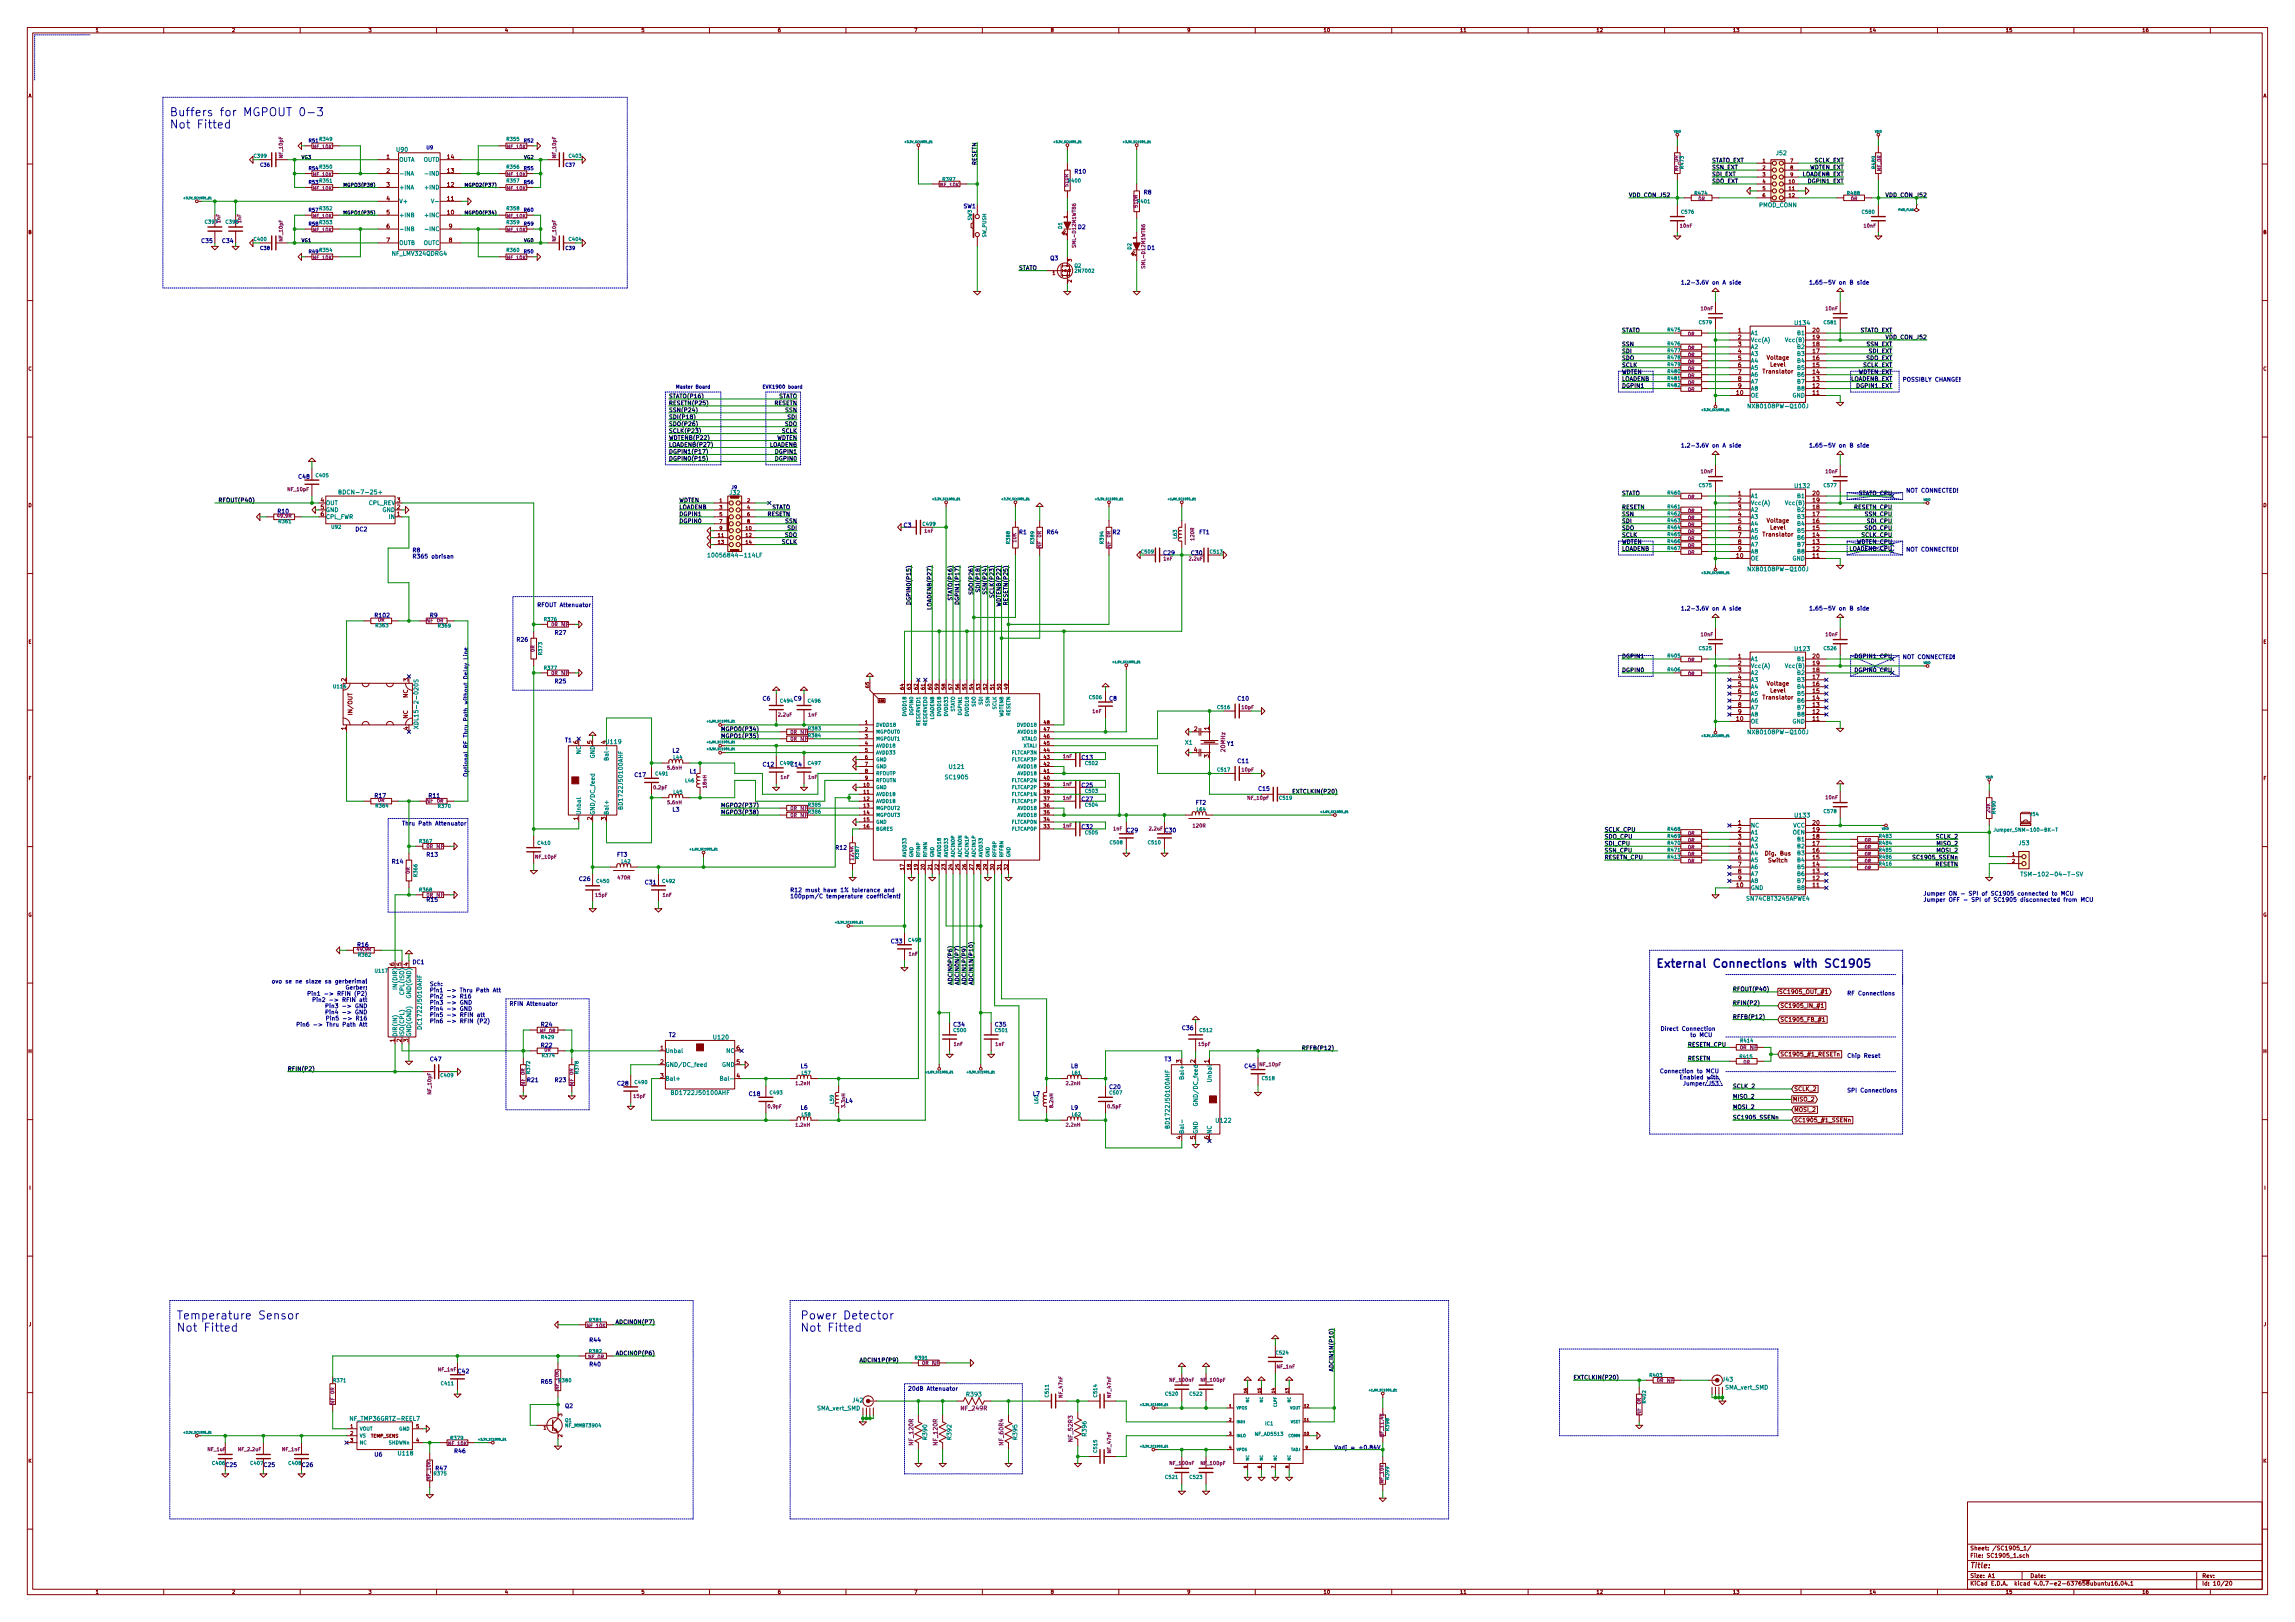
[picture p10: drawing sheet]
<svg xmlns="http://www.w3.org/2000/svg" width="841mm" height="594mm" viewBox="0 0 841 594" stroke-linecap="round" stroke-linejoin="round" font-family="sans-serif">
<g fill="none" stroke="#840000" stroke-width=".37">
<path d="M10 10.1h821v574h-821zM12 12.1h817v570h-817zM35.3 10.7l.3-.3v1.3M35.3 11.7h.7M60 10.1v2M85.2 10.5l.5-.1 .3 .3-.8 1h.8M110 10.1v2M135.2 10.4h.8l-.4 .4 .4 .3-.1 .4h-.7M160 10.1v2M185.5 10.3l-.3 .9h.8M185.9 10.8v.9M210 10.1v2"/>
<path d="M235.9 10.4h-.6v.6l.6-.1 .1 .5-.3 .3-.4-.2M260 10.1v2M285.9 10.4l-.6 .3-.1 .7 .3 .3 .4-.2v-.6l-.7 .2M310 10.1v2M335.2 10.4h.8l-.5 1.3M360 10.1v2M385.5 10.9l-.3-.2 .3-.3h.4v.4a.5 .5 0 0 0-.5 .2 .5 .5 0 0 0 0 .6l.6-.2-.3-.5M410 10.1v2M436 10.9l-.6 .2-.1-.6 .7 .1-.2 .9-.4 .2M460 10.1v2M485.2 10.7l.4-.3v1.3M485.2 11.7h.8"/>
<path d="M486.7 10.4h.1a.59 .59 0 0 1 .5 .6 .59 .59 0 0 1-.7 .5zM510 10.1v2M535.3 10.7l.3-.3v1.3M535.3 11.7h.7M536.5 10.7l.4-.3v1.3M536.5 11.7h.7M560 10.1v2M585.2 10.7l.4-.3v1.3M585.2 11.7h.8M586.5 10.5l.5-.1 .2 .3-.8 1h.8M610 10.1v2M635.3 10.7l.3-.3v1.3"/>
<path d="M635.3 11.7h.7M636.4 10.4h.8l-.4 .4 .4 .3v.4h-.8M660 10.1v2M685.3 10.7l.3-.3v1.3M685.3 11.7h.7M686.8 10.3l-.3 .9h.8M687.1 10.8v.9M710 10.1v2M735.3 10.7l.3-.3v1.3M735.3 11.7h.7M737.2 10.4h-.7v.6l.6-.1 .1 .5-.2 .3-.5-.2M760 10.1v2"/>
<path d="M785.3 10.7l.3-.3v1.3M785.3 11.7h.7M787.1 10.4l-.5 .3-.1 .7 .2 .3 .5-.2-.1-.6-.6 .2M810 10.1v2M10.6 35.7l.4-1.3 .4 1.3M10.7 35.3h.6M829.6 35.7l.4-1.3 .4 1.3M829.7 35.3h.6M91.4 58.5l1.3-1.3v2.6zM95.2 58.5h4.4M101.1 58.5h4.3M109.2 53.4l1.3-1.3v2.6z"/>
<path d="M111.8 53.4h2.5M114.3 52.4h7.6v2h-7.6zM121.9 53.4h2.6M138.4 58.5h7.6M141.8 57.1l.4-.4v1.5M141.8 58.2h.9M146 56h15.3v35.5h-15.3zM161.3 58.5h7.6M164 57.1l.4-.4v1.5M164 58.2h.8M165.7 56.6l-.3 1.1h.9M166.1 57.2v1"/>
<path d="M182.9 53.4h2.5M185.4 52.4h7.6v2h-7.6zM193 53.4h2.6M196.8 52.1l1.3 1.3-1.3 1.3zM200.7 58.5h4.3M206.5 58.5h4.3M213.4 57.2l1.2 1.3-1.2 1.3zM336.5 53.7v1M391.2 53.7v1M391.2 59.8v2.5M416.6 53.7v1M613.7 56h2v7.6h-2z"/>
<path d="M614.7 49.9v1M614.7 53.4v2.6M643.9 59.8h5.6M646.1 58.5l.3-.3v1.3M646.1 59.5h.7M649 58.5h5v15.2h-5zM653.5 59.8h5.6M656.2 58.2h.8l-.5 1.3M687.3 56h2.1v7.6h-2.1zM688.3 49.9v1M688.3 53.4v2.6M10 60.1h2"/>
<path d="M72.6 73.7h1.1M78.7 78.8v4.3M86.4 78.8v4.3M111.8 68.7h2.5M111.8 63.6h2.5M111.8 78.8h2.5M114.3 67.6h7.6v2.1h-7.6zM114.3 62.6h7.6v2h-7.6zM114.3 77.8h7.6v2h-7.6zM121.9 68.7h2.6M121.9 63.6h2.6M121.9 78.8h2.6"/>
<path d="M138.4 68.7h7.6M138.4 63.6h7.6M138.4 78.8h7.6M138.4 73.7h7.6M141.7 66.8h1l-.5 .6 .4 .1v.7h-.9M141.8 61.9l.6-.2 .3 .5-1 1h1M142.2 71.8l-.4 1.1h.9M142.5 72.4v1M142.6 77h-.7l-.1 .7 .7-.1 .1 .8h-.8M161.3 68.7h7.6M161.3 63.6h7.6M161.3 78.8h7.6"/>
<path d="M161.3 73.7h7.6M164 77.4l.4-.4v1.5M164 72.3l.4-.4v1.5M164 67.3l.4-.5v1.5M164 62.2l.4-.5v1.5M164 78.5h.8M164 73.4h.8M164 68.3h.8M164 63.2h.8M165.3 61.7h.9l-.5 .6 .5 .2v.6h-.9M165.4 72.3l.4-.4v1.5M165.4 67l.6-.2 .2 .5-.9 1h.9"/>
<path d="M165.4 73.4h.8M165.6 77.1l.1-.1a.69 .69 0 0 1 .6 .8 .69 .69 0 0 1-.8 .6l-.1-.8zM171.4 72.5l1.3 1.2-1.3 1.3zM182.9 68.7h2.5M182.9 63.6h2.5M182.9 78.8h2.5M185.4 67.6h7.6v2.1h-7.6zM185.4 62.6h7.6v2h-7.6zM185.4 77.8h7.6v2h-7.6zM193 68.7h2.6M193 63.6h2.6M193 78.8h2.6"/>
<path d="M341.6 67.4h2.6M344.2 66.4h7.6v2h-7.6zM351.8 67.4h2.5M356.6 78.3h.3v8.6h-.3zM358.1 75v3.6M390.1 62.3h2.1v7.6h-2.1zM390.9 79.4h-1.1l.3 .3M390.9 79.2v.5M391.2 69.9v2.6M391.2 77.5v3.9M415.5 69.9h2.1v7.6h-2.1zM416.6 67.4v2.5"/>
<path d="M416.6 77.5v2.6M614.7 63.6v2.5M614.7 75v4.3M617.2 72.5h2.6M619.8 71.4h7.6v2.1h-7.6zM627.4 72.5h2.5M640.1 69.9l1.2-1.2v2.5zM643.9 67.4h5.6M643.9 62.3h5.6M643.9 72.5h5.6M643.9 69.9h5.6M643.9 64.8h5.6"/>
<path d="M646 63.3h.8l-.4 .5 .3 .1v.5h-.7M646.1 60.8l.5-.1 .2 .4-.8 .9h.8M646.4 65.7l-.3 .9h.7M646.7 70.9l-.6 .3v.7l.2 .3 .4-.2v-.6l-.6 .2M646.7 66.2v.9M646.7 68.3h-.6v.6h.6v.6h-.6M653.5 67.4h5.6M653.5 62.3h5.6M653.5 72.5h5.6M653.5 69.9h5.6M653.5 64.8h5.6M655.6 66.2l.4-.4v1.3"/>
<path d="M655.6 68.7l.4-.4v1.3M655.6 71.2l.4-.3v1.3M655.6 67.1h.7M655.6 69.6h.7M655.6 72.2h.7M656.5 61.3l-.3-.3 .3-.3 .4 .1v.3a.51 .51 0 0 0-.6 .2 .51 .51 0 0 0 0 .6h.6l-.2-.6M656.8 68.7l.4-.4v1.3M656.8 71l.5-.1 .3 .3-.8 1h.8M656.8 69.6h.8M656.9 63.8l-.6 .2v-.6l.6 .1v.7l-.6 .3M656.9 65.9l.2-.1a.58 .58 0 0 1 .5 .7 .58 .58 0 0 1-.7 .5zM661.7 68.7l1.2 1.2-1.2 1.3z"/>
<path d="M673.1 72.5h2.5M675.6 71.4h7.7v2.1h-7.7zM683.3 72.5h2.5M688.3 63.6v2.5M688.3 75v4.3M702.3 75h.1M702.3 75v1.3l1 .6-1 .6-1-.6 1-.6M829 60.1h2M10.7 85l.5-.1 .1-.4-.6-.1v1.2h.5l.2-.4-.3-.2M77.5 90.2h2.5l-1.3 1.3zM78.7 84.7v4.3M85.1 90.2h2.5l-1.2 1.3z"/>
<path d="M86.4 84.7v4.3M91.4 89l1.3-1.3v2.5zM95.2 89h4.4M101.1 89h4.3M109.2 94.1l1.3-1.3v2.5zM111.8 83.9h2.5M111.8 94.1h2.5M114.3 82.9h7.6v2h-7.6zM114.3 93h7.6v2.1h-7.6zM121.9 83.9h2.6M121.9 94.1h2.6M138.4 83.9h7.6"/>
<path d="M138.4 89h7.6M141.7 87.1h1l-.6 1.5M142.5 82.1l-.6 .3-.1 .9 .3 .3 .5-.2-.1-.7-.7 .2M161.3 83.9h7.6M161.3 89h7.6M164.9 87.8l-.2-.3 .2-.4 .5 .1 .1 .5a.58 .58 0 0 0-.7 .2 .58 .58 0 0 0 0 .7l.7-.1v-.4l-.2-.3M165.5 82.7l-.2 .3-.5-.1-.1-.7 .6-.1 .2 .2-.2 1.1-.5 .2M182.9 83.9h2.5M182.9 94.1h2.5M185.4 82.9h7.6v2h-7.6zM185.4 93h7.6v2.1h-7.6zM193 83.9h2.6"/>
<path d="M193 94.1h2.6M196.8 92.8l1.3 1.3-1.3 1.2zM200.7 89h4.3M206.5 89h4.3M213.4 87.7l1.2 1.3-1.2 1.2zM356.6 81.6l-.7 .3v1.5l.7 .2M358.1 86.7v3.5M383.5 99.1h5.4M385.9 99.7l.3-.4v1.3M388.9 97.2v3.8M389.4 99.1h1.8v5.1M389.4 96.8v1.1"/>
<path d="M389.4 98.6v1M389.4 97.4h1.8M389.9 83.9h2.5M390.1 84.3l-1 1.1 .7-.1M390.5 84.7l-1 1.1 .6-.1M390.9 85.5v.6l-.8-.6-.3 .2 .1 .4M391.2 97.4h.7v3.5h-2.5M391.2 83.9v3.8M391.2 94.1v3.3M391.4 95.8v-.8l.4 .4 .1-.4h.6v.8M391.4 98.6l1 .3M391.9 98.8l.4 .6h-.8z"/>
<path d="M415.3 91.5h2.5M415.5 91.9l-1 1.1 .7-.1M415.9 92.3l-1 1.1 .6-.1M416.3 87.1h-1.1l.3 .2M416.3 93.1v.6l-.8-.6-.3 .2 .1 .4M416.3 86.8v.5M416.6 85.2v3.8M416.6 91.5v3.8M613.4 86.4h2.5l-1.2 1.3zM614.7 80.8v4.4M687.1 86.4h2.5l-1.3 1.3zM688.3 80.8v4.4"/>
<path d="M829.7 85l.5-.1 .1-.4-.6-.1v1.2h.5l.2-.4-.3-.2M10 110.1h2M356.9 106.8h2.5l-1.3 1.2zM385.9 100.6h.7M389.4 100.4v1M389.9 106.8h2.5l-1.2 1.2zM392.6 102.6v.8l-.9-.8-.3 .2 .1 .5M415.3 106.8h2.5l-1.2 1.2zM627.4 106.8l1.2-1.3 1.3 1.3zM628.6 110.6v4.3M628.6 116.4v4.3M641.3 119.5h20.4v27.9h-20.4z"/>
<path d="M673.1 106.8l1.3-1.3 1.2 1.3zM674.4 110.6v4.3M674.4 116.4v4.3M829 110.1h2M11.4 134.5a.58 .58 0 0 0-.8 .5 .58 .58 0 0 0 .8 .5M613.4 122h2.5M613.4 127.1h2.5M613.4 129.6h2.5M613.4 132.2h2.5M613.4 134.7h2.5M613.4 137.2h2.5M613.4 139.8h2.5"/>
<path d="M615.9 126.1h7.7v2h-7.7zM615.9 128.6h7.7v2h-7.7zM615.9 131.1h7.7v2.1h-7.7zM615.9 133.7h7.7v2h-7.7zM615.9 121h7.7v2h-7.7zM615.9 136.2h7.7v2h-7.7zM615.9 138.8h7.7v2h-7.7zM623.6 122h2.5M623.6 127.1h2.5M623.6 129.6h2.5M623.6 132.2h2.5M623.6 134.7h2.5"/>
<path d="M623.6 137.2h2.5M623.6 139.8h2.5M633.7 122h7.6M633.7 124.5h7.6M633.7 127.1h7.6M633.7 129.6h7.6M633.7 132.2h7.6M633.7 134.7h7.6M633.7 137.2h7.6M633.7 139.8h7.6M637 125.2h1l-.5 .6 .4 .2v.6h-.9M637 135.4h1l-.6 1.5"/>
<path d="M637.1 120.6l.4-.4v1.5M637.1 122.9l.6-.2 .3 .4-1 1.1h1M637.1 121.7h.9M637.4 138.6l-.3-.3 .3-.4 .5 .2v.4a.58 .58 0 0 0-.7 .2 .58 .58 0 0 0 .1 .7l.6-.1 .1-.4-.3-.3M637.5 127.7l-.4 1.1h.9M637.8 132.9l-.6 .3-.1 .9 .3 .3 .5-.2-.1-.7-.7 .2M637.8 128.3v1M637.9 130.3h-.7l-.1 .7h.7l.1 .7h-.8M645.9 135.2h.9M646.4 135.2v1.5M647.3 135.7v1M647.5 130.1l.5 1.5 .5-1.5"/>
<path d="M647.8 135.7l-.5 .3M648.3 135.8l.6 .1v.8h-.5l-.1-.5 .6-.1M649 132.7v1.5h.7M649 130.8h.7l-.1 .8-.6-.1zM649.6 135.9l.6-.1 .1 .9M649.6 135.7v1M650.1 133.7l.8-.2-.1-.3-.7 .2 .1 .7h.6M650.4 130.1v1.3l.2 .2M651 130.6h.5M651.2 130.1v1.3l.3 .2M651.4 133.2l.3 1 .4-1M651.5 135.8l-.6 .1 .6 .4v.3h-.6"/>
<path d="M652 130.7h.6l.1 .9M652.2 135.2v1.3l.3 .2M652.6 133.7l.7-.2v-.3l-.7 .2 .1 .7h.6M652.7 131l-.8 .3 .3 .3h.5M653 135.8l.7 .1v.8h-.5l-.2-.5 .7-.1M654 132.7v1.3l.2 .2M654 130.6v1.3l-.2 .3-.4-.1M654 130.7l-.4-.1-.3 .3 .2 .7h.5M654.2 135.7h.6M654.4 135.2v1.3l.4 .2M654.7 131.1l.7-.1-.1-.3-.6 .2 .1 .7h.5M655.3 135.9h.6v.7h-.6z"/>
<path d="M656.6 135.7v1M657.1 135.7l-.5 .3M661.7 122h7.6M661.7 124.5h7.6M661.7 127.1h7.6M661.7 129.6h7.6M661.7 132.2h7.6M661.7 134.7h7.6M661.7 137.2h7.6M661.7 139.8h7.6M664.3 120.3l.6-.1 .3 .4-.9 1.1h.9M664.3 138.4l.5-.5v1.5"/>
<path d="M664.3 135.8l.5-.4v1.5M664.3 133.3l.5-.4v1.5M664.3 130.8l.5-.5v1.5M664.3 128.2l.5-.4v1.5M664.3 125.7l.5-.5v1.5M664.3 123.1l.5-.4v1.5M664.3 139.4h.9M664.3 136.9h.9M664.3 134.4h.9M664.3 131.8h.9M664.3 129.3h.9M664.3 126.7h.9"/>
<path d="M664.3 124.2h.9M665.7 137.9h.9l-.5 .6 .4 .2v.6h-.8M665.7 127.8h1l-.7 1.5M665.9 120.3l.2-.1a.69 .69 0 0 1 .6 .7 .69 .69 0 0 1-.8 .6zM666 125.9l-.2-.3 .2-.4 .5 .2v.4a.58 .58 0 0 0-.6 .2 .58 .58 0 0 0 0 .7l.6-.1 .1-.4-.3-.3M666.1 135.3l-.3 1.1h.9M666.5 130.3l-.7 .4v.8l.2 .3 .5-.1v-.7l-.7 .2M666.5 135.9v1M666.5 132.9h-.7v.7l.7-.1v.7h-.7M666.6 123.3l-.3 .3h-.4l-.1-.7 .5-.2 .3 .3-.2 1.1-.5 .1M830.4 134.5a.58 .58 0 0 0-.8 .5 .58 .58 0 0 0 .8 .5M613.4 142.3h2.5"/>
<path d="M615.9 141.3h7.7v2h-7.7zM623.6 142.3h2.5M628.6 147.4v1M633.7 142.3h7.6M633.7 144.9h7.6M636.4 143.5l.4-.5v1.5M636.4 144.5h.9M638 141.1l-.3 .3-.4-.1-.1-.7 .5-.1 .3 .3-.2 1.1-.5 .1M638 143.1l.2-.1a.69 .69 0 0 1 .5 .8 .69 .69 0 0 1-.7 .6l-.2-.8zM661.7 142.3h7.6M661.7 144.9h7.6M664.3 143.5l.5-.5v1.5"/>
<path d="M664.3 140.9l.5-.4v1.5M664.3 144.5h.9M664.3 142h.9M665.8 143.5l.4-.5v1.5M665.8 140.6l.5-.1 .3 .4-.9 1.1h.9M665.8 144.5h.8M673.1 147.4h2.5l-1.2 1.3zM10 160.1h2M113 169l1.3-1.3 1.3 1.3zM114.3 171.5v4.3M114.3 177.4v4.3M627.4 166.4l1.2-1.2 1.3 1.2z"/>
<path d="M628.6 170.3v4.3M628.6 176.1v4.3M641.3 179.1h20.4v28h-20.4zM673.1 166.4l1.3-1.2 1.2 1.2zM674.4 170.3v4.3M674.4 176.1v4.3M829 160.1h2M10.7 184.4a.65 .65 0 0 1 .7 .6 .65 .65 0 0 1-.7 .6zM94 189.3l1.2-1.3v2.6zM97.8 189.3h2.5M100.3 188.3h7.6v2h-7.6zM107.9 189.3h2.6"/>
<path d="M114.3 186.8l1.3-1.3v2.5zM116.8 189.3h2.6M116.8 186.8h2.6M116.8 184.2h2.6M118.1 182.3l-.4 1.1h.9M118.4 187.4l-.6 .4-.1 .9 .3 .3 .5-.2-.1-.7-.4-.1-.3 .3M118.4 182.9v1M118.5 184.9h-.7l-.1 .7h.7l.2 .6-.3 .2-.6-.1M119.4 181.7h25.4v10.1h-25.4zM144.8 189.3h2.5M144.8 186.8h2.5M144.8 184.2h2.5"/>
<path d="M145.6 182.4h.9l-.5 .6 .5 .2-.1 .5h-.8M145.6 187.9l.5-.5v1.6M145.6 185.1l.6-.2 .3 .4-.9 1.1h.9M145.6 189h.9M148.6 185.5l1.3 1.3-1.3 1.2zM259.1 199.5l1.2-1.3v2.5zM259.1 194.4l1.2-1.3v2.6zM260.3 195.7v2.5l-1.2-1.3zM261.6 189.3h5.6M261.6 186.8h5.6M261.6 184.2h5.6M261.6 196.9h5.6"/>
<path d="M261.6 194.4h5.6M261.6 191.8h5.6M261.6 199.5h5.6M263.2 195.7l.4-.4v1.3M263.2 198.2l.4-.3v1.3M263.2 196.6h.7M263.2 199.2h.7M263.7 185.2h.8l-.4 .5 .4 .1v.5h-.8M263.7 190.3h.9l-.6 1.2M263.8 183l.4-.4v1.3M263.8 183.9h.7M264.3 197.9h.8l-.4 .5 .4 .1v.5h-.8"/>
<path d="M264.4 195.7l.4-.4v1.3M264.4 196.6h.7M264.5 187.7h-.6l-.1 .6h.7v.6h-.7M264.5 193.3l-.6 .2v-.6l.6 .1v.8l-.6 .3M266.7 181.7h5.1v20.3h-5.1zM271.3 189.3h5.6M271.3 186.8h5.6M271.3 184.2h5.6M271.3 196.9h5.6M271.3 194.4h5.6M271.3 191.8h5.6M271.3 199.5h5.6"/>
<path d="M273.4 193.2l.3-.4v1.3M273.4 195.7l.3-.4v1.3M273.4 198.2l.3-.3v1.3M273.4 194.1h.7M273.4 196.6h.7M273.4 199.2h.7M274 182.8l.4-.2 .3 .4-.8 .9h.8M274.2 190.8l-.2-.2 .2-.3 .4 .1v.3a.51 .51 0 0 0-.5 .2 .51 .51 0 0 0 0 .6l.5-.1-.2-.6M274.2 185.1l-.2 .9h.7M274.5 187.7l-.5 .3v.7l.2 .3 .4-.1-.1-.6-.5 .1M274.5 185.6v.9M274.6 195.5l.5-.2 .2 .4-.8 .9h.8"/>
<path d="M274.7 192.9l.2-.1a.58 .58 0 0 1 .4 .7 .58 .58 0 0 1-.6 .5zM274.9 197.8l-.3 .9h.7M275.2 198.3v.9M328.9 193.1l1.3-1.3v2.6zM331.5 193.1h4.3M337.3 193.1h4.3M346.7 184.5v1M371.1 193.1h2v7.6h-2zM372.1 184.5v1M372.1 190.6v2.5M380 193.1h2v7.6h-2zM381 184.2l1.3 1.3h-2.6z"/>
<path d="M381 190.6v2.5M405.4 193.1h2v7.6h-2zM406.4 184.5v1M406.4 190.6v2.5M432.4 196.9l-.4 .2-.2 .6 .4 .5h.9v2.5M432.4 195.7l-.6 .5 .2 .5 .4 .2M432.4 194.4l-.6 .5 .2 .6 .4 .2M432.4 196.9h.7M432.4 195.7h.7M432.4 194.4h.7M433.1 190.6v2.5l-.9 .1-.4 .4 .2 .6 .4 .2M433.1 184.5v1"/>
<path d="M434.3 191.8v7.7M613.4 189.3h2.5M613.4 186.8h2.5M613.4 196.9h2.5M613.4 194.4h2.5M613.4 191.8h2.5M613.4 199.5h2.5M613.4 181.7h2.5M615.9 185.7h7.7v2.1h-7.7zM615.9 188.3h7.7v2h-7.7zM615.9 190.8h7.7v2.1h-7.7zM615.9 193.4h7.7v2h-7.7z"/>
<path d="M615.9 180.7h7.7v2h-7.7zM615.9 195.9h7.7v2h-7.7zM615.9 198.4h7.7v2.1h-7.7zM623.6 189.3h2.5M623.6 186.8h2.5M623.6 196.9h2.5M623.6 194.4h2.5M623.6 191.8h2.5M623.6 199.5h2.5M623.6 181.7h2.5M633.7 189.3h7.6M633.7 186.8h7.6"/>
<path d="M633.7 184.2h7.6M633.7 196.9h7.6M633.7 194.4h7.6M633.7 191.8h7.6M633.7 199.5h7.6M633.7 181.7h7.6M637 184.9h1l-.5 .6 .4 .1v.7h-.9M637 195.1h1l-.6 1.5M637.1 180.3l.4-.4v1.5M637.1 182.5l.6-.1 .3 .4-1 1.1h1M637.1 181.4h.9M637.4 198.3l-.3-.3 .3-.4 .5 .2v.3a.58 .58 0 0 0-.7 .3 .58 .58 0 0 0 .1 .7l.6-.1 .1-.4-.3-.3"/>
<path d="M637.5 187.4l-.4 1.1h.9M637.8 192.6l-.6 .3-.1 .9 .3 .3 .5-.2-.1-.7-.7 .2M637.8 188v1M637.9 190h-.7l-.1 .7 .7-.1 .1 .8h-.8M645.9 194.9h.9M646.4 194.9v1.5M647.3 195.4v1M647.5 189.8l.5 1.5 .5-1.5M647.8 195.4l-.5 .3M648.3 195.5h.5l.1 .9M648.9 195.8l-.7 .3 .2 .3 .5-.1M649 192.4v1.5h.7"/>
<path d="M649 190.5h.7l-.1 .8-.6-.1zM649.6 195.6l.6-.1 .1 .9M649.6 195.4v1M650.1 193.4l.8-.2-.1-.3-.7 .2 .1 .7h.6M650.4 189.8v1.3l.2 .2M651 190.3h.5M651.2 189.8v1.3l.3 .2M651.4 192.9l.3 1 .4-1M651.5 195.5l-.6 .1 .6 .4v.3h-.6M652 190.4l.7 .1v.8h-.5l-.2-.5 .7-.1M652.2 194.9v1.3l.3 .2M652.6 193.4l.7-.2v-.3l-.7 .2 .1 .7h.6"/>
<path d="M653 195.5h.6l.1 .9M653.7 195.8l-.7 .3 .2 .3 .5-.1M654 192.4v1.3l.2 .2M654 190.3v1.3l-.2 .2h-.4M654 190.4l-.4-.1-.3 .3 .2 .7h.5M654.2 195.4h.6M654.4 194.9v1.3l.4 .2M654.7 190.8l.7-.1-.1-.3-.6 .1 .1 .8h.5M655.3 195.6h.6v.7h-.6zM656.6 195.4v1M657.1 195.4l-.5 .3M661.7 189.3h7.6"/>
<path d="M661.7 186.8h7.6M661.7 184.2h7.6M661.7 196.9h7.6M661.7 194.4h7.6M661.7 191.8h7.6M661.7 199.5h7.6M661.7 181.7h7.6M664.3 180l.6-.1 .3 .4-.9 1.1h.9M664.3 198.1l.5-.5v1.5M664.3 195.5l.5-.4v1.5M664.3 193l.5-.4v1.5M664.3 190.4l.5-.4v1.5"/>
<path d="M664.3 187.9l.5-.4v1.5M664.3 185.4l.5-.5v1.5M664.3 182.8l.5-.4v1.5M664.3 189h.9M664.3 194.1h.9M664.3 196.6h.9M664.3 199.1h.9M664.3 191.5h.9M664.3 186.4h.9M664.3 183.9h.9M665.7 197.6h.9l-.5 .6 .4 .1v.7h-.8M665.7 187.5h1l-.7 1.5"/>
<path d="M665.9 180l.2-.1a.69 .69 0 0 1 .6 .7 .69 .69 0 0 1-.8 .6zM666 185.6l-.2-.3 .2-.4 .5 .1v.4a.58 .58 0 0 0-.6 .3 .58 .58 0 0 0 0 .7l.6-.1 .1-.4-.3-.3M666.1 195l-.3 1.1h.9M666.5 190l-.7 .4v.8l.2 .3 .5-.1v-.8l-.7 .3M666.5 195.6v1M666.5 192.6h-.7v.7l.7-.1v.7h-.7M666.6 183l-.3 .3h-.4l-.1-.8 .5-.1 .3 .3-.2 1.1-.5 .1M704.8 184.2h1.1M829.7 184.4a.65 .65 0 0 1 .7 .6 .65 .65 0 0 1-.7 .6zM10 210.1h2M372.1 200.7v2.6M381 200.7v2.6"/>
<path d="M406.4 200.7v2.6M416.6 203.3l1.2-1.3v2.5zM419.1 203.3h4.3M424.9 203.3h4.4M436.9 203.3h4.3M442.7 203.3h4.3M448.3 202l1.3 1.3-1.3 1.2zM613.4 202h2.5M615.9 201h7.7v2h-7.7zM623.6 202h2.5M628.6 207.1v1M633.7 202h7.6"/>
<path d="M633.7 204.5h7.6M636.4 203.1l.4-.4v1.5M636.4 204.2h.9M638 200.8l-.3 .3-.4-.1-.1-.7 .5-.1 .3 .3-.2 1-.5 .2M638 202.8l.2-.1a.69 .69 0 0 1 .5 .8 .69 .69 0 0 1-.7 .6l-.2-.8zM661.7 202h7.6M661.7 204.5h7.6M664.3 203.1l.5-.4v1.5M664.3 200.6l.5-.4v1.5M664.3 204.2h.9M664.3 201.7h.9M665.8 203.1l.4-.4v1.5"/>
<path d="M665.8 200.3l.5-.1 .3 .4-.9 1.1h.9M665.8 204.2h.8M673.1 207.1h2.5l-1.2 1.3zM829 210.1h2M10.7 235h.5M11.3 234.4h-.6v1.3h.6M133.3 227.4h2.6M135.9 226.4h7.6v2h-7.6zM143.5 227.4h2.5M153.7 227.4h2.5M156.2 226.4h7.6v2h-7.6zM163.8 227.4h2.6"/>
<path d="M194.6 233.8h2v7.6h-2zM195.6 231.2v2.6M198.1 228.7h2.6M200.7 227.7h7.6v2h-7.6zM208.3 228.7h2.5M212.1 227.4l1.3 1.3-1.3 1.2zM627.4 226.1l1.2-1.2 1.3 1.2zM628.6 229.9v4.4M628.6 235.8v4.3M637.1 240l.4-.5v1.5M641.3 238.8h20.4v28h-20.4zM664.3 239.7l.6-.2 .3 .5-.9 1h.9"/>
<path d="M665.9 239.7l.2-.2a.69 .69 0 0 1 .6 .8 .69 .69 0 0 1-.8 .6zM673.1 226.1l1.3-1.2 1.2 1.2zM674.4 229.9v4.4M674.4 235.8v4.3M829.7 235h.4M830.3 234.4h-.6v1.3h.6M125.7 250.3h25.4v15.2h-25.4zM126.7 248.5v1l-1.1-1-.5 .3 .2 .6M127 247.7v2.6M127.4 258.2l2 1.3M127.5 255.2h1.3l.2 .3-.2 .6h-1.3M127.5 253.9v.8"/>
<path d="M127.5 254.3h1.5M127.6 257l1.2-.2 .2 .6-.5 .4-.8-.1zM128.3 250.3a2.52 2.52 0 0 1-2.6 2.5M132.7 250.3a1.27 1.27 0 0 0 1.3 1.2 1.27 1.27 0 0 0 1.3-1.2M141.6 250.3a1.27 1.27 0 0 0 1.3 1.2 1.27 1.27 0 0 0 1.2-1.2M147.8 254.4h1.6l-1.6 .9h1.6M148 252.8a.68 .68 0 0 0 .6 1 .68 .68 0 0 0 .6-1M148 249.5v-1l.6 .5 .3-.5 .5 .1v.9M148.6 250.3a2.52 2.52 0 0 0 2.5 2.5M149.9 247.7v2.6M195.6 241.4v2.5M198.1 246.5h2.6"/>
<path d="M200.7 245.4h7.6v2.1h-7.6zM208.3 246.5h2.5M212.1 245.2l1.3 1.3-1.3 1.2zM283.2 252.8l1.3-1.3 1.2 1.3zM284.5 254.1v4.3M284.5 259.9v4.3M293.4 252.8l1.2-1.3 1.3 1.3zM294.6 254.1v4.3M294.6 259.9v4.3M317.2 251.3l.3 .5 .7 .1 .3-.3-.2-.4-.6 .1 .2 .6M317.2 250v.6h.6v-.6h.5v.6M317.5 247.7l1.3-1.2 1.2 1.2z"/>
<path d="M318.8 249v3.8l3 3.1M320 254.1h61v60.9h-61zM321.8 255.9h2.6v1.5h-2.6zM322.6 256.3l-.5 .3 .3 .4 .2-.1-.1-.2M323.3 256.3v.7l-.4-.7v.7M323.6 256.3l.5 .3-.3 .4zM329.9 251.9l.3 .5 .7 .1 .3-.2-.2-.5-.6 .1 .2 .6M330.3 250.7h.9M330.7 250.5v.8l-.9-.3M331.5 249v5.1M332.4 251.9l.3 .5 .8 .1 .2-.2-.1-.5-.6 .1 .1 .6M332.4 251.4v-.8l.5 .4 .1-.4h.6v.8"/>
<path d="M334 249v5.1M335 251.9l.3 .5 .7 .1 .2-.2-.1-.5-.6 .1 .2 .6M336.2 250.6v.8l-.9-.8-.3 .2 .1 .5M336.5 249v5.1M337.5 251.9l.3 .5 .7 .1 .3-.2-.1-.5-.7 .1 .2 .6M338.8 250.9h-1.3l.4 .4M338.8 250.6v.7M339.1 249v5.1M340.1 251.9l.3 .5 .7 .1 .2-.2-.1-.5-.6 .1 .2 .6M340.1 250.7h.1a.69 .69 0 0 1 1.1 .3l-.1 .2a.68 .68 0 0 1-1.1-.3zM341.6 249v5.1M342.6 251.8v.6l.6 .1v-.7h.5v.7"/>
<path d="M343.1 250.6l.2 .6h-.6l.1-.6h.8l.3 .6M344.2 249v5.1M345.1 251.8v.6l.6 .1v-.7h.6v.7M345.7 250.8l.6-.2v.6a.52 .52 0 0 1-.6 0 .52 .52 0 0 1-.2-.6h-.3l-.1 .5 .3 .2 .3-.2M346.7 249v5.1M347.7 251.8v.6l.6 .1v-.7h.5v.7M348.9 251.1l-1.2-.6v.9M349.2 249v5.1M350.2 251.8v.6l.6 .1v-.7h.6v.7M350.2 250.7l.3 .5 .7 .1 .3-.2-.1-.5-.7 .1 .2 .6M351.8 249v5.1M352.8 251.8v.6l.5 .1v-.7h.6v.7"/>
<path d="M352.8 250.6v.6l.5 .1v-.7h.6v.7M354.3 249v5.1M355.3 251.8v.6l.6 .1v-.7h.5v.7M355.7 250.7h.9M356.1 250.5v.8l-.9-.3M356.9 249v5.1M357.8 251.8v.6l.6 .1v-.7h.6v.7M357.8 251.4v-.8l.5 .4 .1-.4h.6v.8M359.4 249v5.1M360.4 251.8v.6l.6 .1v-.7h.5v.7M361.6 250.6v.8l-.9-.8-.3 .2 .1 .5M361.9 249v5.1"/>
<path d="M362.9 251.8v.6l.6 .1v-.7h.6v.7M364.2 250.9h-1.3l.4 .4M364.2 250.6v.7M364.5 249v5.1M365.5 251.8v.6l.5 .1v-.7h.6v.7M365.5 250.7h.1a.69 .69 0 0 1 1.1 .3l-.1 .2a.68 .68 0 0 1-1.1-.3zM367 249v5.1M368.4 251.9h.9M368.5 250.6l.2 .6h-.6l.1-.6h.8l.3 .6M368.8 251.7v.8l-.9-.3M369.6 249v5.1M403.9 251.5l1.2-1.2 1.3 1.2z"/>
<path d="M405.1 252.8v4.3M405.1 258.6v4.4M412.7 244.2v1M462.3 259.2l1.2 1.2-1.2 1.3zM613.4 246.5h2.5M613.4 241.4h2.5M615.9 245.4h7.7v2.1h-7.7zM615.9 240.4h7.7v2h-7.7zM623.6 246.5h2.5M623.6 241.4h2.5M633.7 246.5h7.6M633.7 241.4h7.6"/>
<path d="M633.7 243.9h7.6M633.7 249h7.6M633.7 251.5h7.6M633.7 254.1h7.6M633.7 256.6h7.6M633.7 259.2h7.6M637 244.6h1l-.5 .6 .4 .1v.7h-.9M637 254.8h1l-.6 1.5M637.1 242.2l.6-.1 .3 .4-1 1.1h1M637.1 241h.9M637.4 258l-.3-.3 .3-.4 .5 .2v.3a.58 .58 0 0 0-.7 .3 .58 .58 0 0 0 .1 .6h.6l.1-.4-.3-.3M637.5 247.1l-.4 1.1h.9"/>
<path d="M637.8 252.2l-.6 .4-.1 .9 .3 .2 .5-.1-.1-.7-.7 .2M637.8 247.7v1M637.9 249.7h-.7l-.1 .7 .7-.1 .1 .8h-.8M645.9 254.6h.9M646.4 254.6v1.5M647.3 255.1v1M647.5 249.5l.5 1.5 .5-1.5M647.8 255.1l-.5 .3M648.3 255.2l.6 .1v.8h-.5l-.1-.5 .6-.2M649 252v1.6h.7M649 250.2h.7l-.1 .7h-.6zM649.6 255.2h.6l.1 .9"/>
<path d="M649.6 255.1v1M650.1 253.1l.8-.2-.1-.3-.7 .2 .1 .7h.6M650.4 249.5v1.3l.2 .2M651 250h.5M651.2 249.5v1.3l.3 .2M651.4 252.5l.3 1.1 .4-1.1M651.5 255.2l-.6 .1 .6 .4v.3h-.6M652 250.1h.6l.1 .9M652.2 254.6v1.3l.3 .2M652.6 253.1l.7-.2v-.3l-.7 .2 .1 .7h.6M652.7 250.4l-.8 .3 .3 .3 .5-.1M653 255.2l.7 .1v.8h-.5l-.2-.5 .7-.2"/>
<path d="M654 252v1.4l.2 .2M654 250v1.3l-.2 .2h-.4M654 250.1l-.4-.1-.3 .3 .2 .6h.5M654.2 255.1h.6M654.4 254.6v1.3l.4 .2M654.7 250.5l.7-.1-.1-.3-.6 .1 .1 .7h.5M655.3 255.2h.6v.8h-.6zM656.6 255.1v1M657.1 255.1l-.5 .3M661.7 246.5h7.6M661.7 241.4h7.6M661.7 243.9h7.6"/>
<path d="M661.7 249h7.6M661.7 251.5h7.6M661.7 254.1h7.6M661.7 256.6h7.6M661.7 259.2h7.6M664.3 257.8l.5-.5v1.5M664.3 255.2l.5-.4v1.5M664.3 252.7l.5-.5v1.5M664.3 250.1l.5-.4v1.5M664.3 247.6l.5-.4v1.5M664.3 245.1l.5-.5v1.5M664.3 242.5l.5-.4v1.5"/>
<path d="M664.3 258.8h.9M664.3 256.3h.9M664.3 253.7h.9M664.3 251.2h.9M664.3 248.7h.9M664.3 246.1h.9M664.3 243.6h.9M665.7 257.3h.9l-.5 .6 .4 .1v.7h-.8M665.7 247.2h1l-.7 1.5M666 245.3l-.2-.3 .2-.4 .5 .2v.3a.58 .58 0 0 0-.6 .3 .58 .58 0 0 0 0 .6h.6l.1-.4-.3-.3M666.1 254.7l-.3 1.1h.9M666.5 249.7l-.7 .4v.8l.2 .3 .5-.1v-.8l-.7 .3"/>
<path d="M666.5 255.3v1M666.5 252.2h-.7v.8l.7-.1v.7h-.7M666.6 242.7l-.3 .3-.4-.1-.1-.7 .5-.1 .3 .3-.2 1.1-.5 .1M704.8 243.9h1.1M10 260.1h2M125.7 263a2.56 2.56 0 0 1 2.6 2.5M126.7 266.7h-1.6l.5 .5M126.7 266.3v.9M127 265.5v2.5M127.5 260h1.5l-1.5 .9h1.5M127.5 261.7h1.5M132.7 265.5a1.27 1.27 0 0 1 1.3-1.3 1.27 1.27 0 0 1 1.3 1.3"/>
<path d="M141.6 265.5a1.27 1.27 0 0 1 1.3-1.3 1.27 1.27 0 0 1 1.2 1.3M147.8 262h1.6l-1.6 .9h1.6M148 260.4a.68 .68 0 0 0 .6 1 .68 .68 0 0 0 .6-1M148.5 266.5h1M149 266.2v1l-1.1-.4M149.9 265.5v2.5M151.1 263a2.52 2.52 0 0 0-2.5 2.5M208.3 273.1h17.8v25.4h-17.8zM210.2 271.5l.4 .7 .9 .1 .3-.3-.2-.5h-.7l-.1 .5 .3 .3M212.1 270.6v2.5M215.3 271.5v.7l.8 .1-.1-.8 .6-.1 .2 .3-.1 .6M215.9 269.3l1.3-1.3 1.2 1.3z"/>
<path d="M217.2 270.6v2.5M220.9 271.5h1M221.4 271.3v1l-1.1-.4M222.2 270.6v2.5M246.4 278.8l-.2-.4-.6-.2-.5 .4v.9h-2.5M246.4 278.8l.5-.6 .6 .2 .1 .4M246.4 278.8v.7M247.6 278.8l.6-.6 .5 .2 .2 .4M247.6 278.8v.7M248.9 278.8l.2-.4 .6-.2 .4 .4 .1 .9h2.5M248.9 278.8v.7M264.4 273.1h1"/>
<path d="M264.4 265.5h1M264.4 275.7h1M284.5 276.9v4.4M285.7 268h2.6M285.7 270.6h2.6M288.3 267h7.6v2.1h-7.6zM288.3 269.6h7.6v2h-7.6zM294.6 276.9v4.4M295.9 268h2.5M295.9 270.6h2.5M313.7 276.9v2.6l-1.3-1.3zM315 278.2h5"/>
<path d="M315 268h5M315 270.6h5M315 265.5h5M315 273.1h5M315 275.7h5M317.1 269h.8l-.5 .5 .4 .1v.6h-.7M317.1 279.2h.8l-.5 1.2M317.1 264.3l.4-.4v1.3M317.1 266.6l.5-.1 .3 .3-.8 .9h.8M317.1 265.2h.8M317.4 271.5l-.3 .9h.8M317.7 276.6l-.5 .3-.1 .7 .3 .3 .4-.1-.1-.6-.6 .1"/>
<path d="M317.7 272v.8M317.8 274.1h-.6l-.1 .6h.7v.5h-.7M381 278.2h5.1M381 268h5.1M381 270.6h5.1M381 265.5h5.1M381 273.1h5.1M381 275.7h5.1M382.9 279.1l-.3 .9h.7M382.9 276.6l-.3 .9h.7M382.9 274l-.3 .9h.7M382.9 271.5l-.3 .9h.7"/>
<path d="M382.9 268.9l-.3 .9h.7M382.9 266.4l-.3 .9h.7M382.9 263.9l-.3 .9h.7M383.2 264.3v.9M383.2 266.9v.8M383.2 269.4v.9M383.2 272v.8M383.2 274.5v.9M383.2 277v.9M383.2 279.6v.8M383.7 276.6h.8l-.4 .5 .4 .1v.6h-.8M383.7 266.5h.9l-.6 1.2"/>
<path d="M383.8 279.3l.5-.1 .2 .3-.8 .9h.8M384 264.5l-.2-.3 .2-.3 .5 .1v.3a.51 .51 0 0 0-.6 .2 .51 .51 0 0 0 0 .6h.6l-.2-.6M384.1 274l-.3 .9h.8M384.4 269l-.6 .3v.7l.2 .3 .5-.1-.1-.7-.6 .2M384.4 274.5v.9M384.5 271.5h-.7v.6h.7v.6h-.7M389.9 278.2h4.3M395.7 278.2h4.3M434.3 275.7l1.3-1.3v2.5zM434.3 268l1.3-1.2v2.5zM436.9 268h2.5M436.9 275.7h2.5"/>
<path d="M437.7 266.3l.6-.1 .3 .4-.9 1.1h.9M438.1 273.7l-.4 1.1h1M438.5 274.3v1M439.4 266.8v2.5M439.4 274.4v2.5M440.1 268h3.1M440.1 275.7h3.1M440.1 266.8v2.5M440.1 274.4v2.5M440.1 271.2h6.3M440.1 272.5h6.3M441.4 277.4v-.9l.6 .5 .2-.5 .5 .1v.8"/>
<path d="M442.9 266.7h-1.5l.4 .5M442.9 266.3v.9M443.2 265.5v5.7M443.2 272.5v5.7M448.3 260.4h4.3M454.2 260.4h4.3M628.6 266.8v1M633.7 261.7h7.6M633.7 264.2h7.6M636.4 262.8l.4-.4v1.5M636.4 263.9h.9M638 260.5l-.3 .3-.4-.1-.1-.7 .5-.1 .3 .2-.2 1.1-.5 .2"/>
<path d="M638 262.6l.2-.2a.69 .69 0 0 1 .5 .8 .69 .69 0 0 1-.7 .6zM661.7 261.7h7.6M661.7 264.2h7.6M664.3 262.8l.5-.4v1.5M664.3 260.3l.5-.4v1.5M664.3 263.9h.9M664.3 261.4h.9M665.8 262.8l.4-.4v1.5M665.8 260l.5-.1 .3 .4-.9 1.1h.9M665.8 263.9h.8M673.1 266.8h2.5l-1.2 1.2zM829 260.1h2"/>
<path d="M10.7 285h.5M11.4 284.4h-.7v1.2M133.3 293.4h2.6M135.9 292.4h7.6v2.1h-7.6zM143.5 293.4h2.5M153.7 293.4h2.5M156.2 292.4h7.6v2.1h-7.6zM163.8 293.4h2.6M211.8 299.8h-1.6l.5 .4M211.8 299.3v.9M212.1 298.5v2.6M216.8 299.3v1l-1.1-1-.4 .3 .2 .6"/>
<path d="M217.2 298.5v2.6M222.2 298.5v2.6M238.8 280.7v4.4M238.8 286.6v4.3M246.4 291.5l-.2-.4-.6-.2-.5 .4v.9h-2.5M246.4 291.5l.5-.6 .6 .2 .1 .4M246.4 291.5v.7M247.6 291.5l.6-.6 .5 .2 .2 .4M247.6 291.5v.7M248.9 291.5l.2-.4 .6-.2 .4 .4 .1 .9h2.5M248.9 291.5v.7M255.9 287.1l-.5 .2-.1 .5 .4 .5 .8 .1v2.5"/>
<path d="M255.9 285.8l-.6 .6 .1 .5 .5 .2M255.9 284.6l-.6 .5 .1 .5 .5 .2M255.9 287.1h.6M255.9 285.8h.6M255.9 284.6h.6M256.5 280.7v2.6h-.9l-.3 .5 .1 .6 .5 .2M283.2 288.4h2.5l-1.2 1.2zM284.5 282.8v4.3M285.7 298.5h2.6M285.7 296h2.6M288.3 295h7.6v2h-7.6zM288.3 297.5h7.6v2h-7.6z"/>
<path d="M293.4 288.4h2.5l-1.3 1.2zM294.6 282.8v4.3M295.9 298.5h2.5M295.9 296h2.5M312.4 280.7l1.3-1.2v2.5zM312.4 288.4l1.3-1.3v2.5zM313.7 299.8v2.5l-1.3-1.2zM315 288.4h5M315 285.8h5M315 283.3h5M315 293.4h5M315 298.5h5"/>
<path d="M315 290.9h5M315 296h5M315 280.7h5M316.5 287.1l.4-.3v1.3M316.5 289.7l.4-.4v1.3M316.5 292.2l.4-.3v1.2M316.5 294.8l.4-.4v1.3M316.5 297.3l.4-.4v1.3M316.5 299.8l.4-.3v1.3M316.5 288.1h.7M316.5 290.6h.7M316.5 293.1h.7"/>
<path d="M316.5 295.7h.7M316.5 298.2h.7M317.4 282.2l-.3-.2 .3-.3 .4 .1v.3a.51 .51 0 0 0-.6 .2 .51 .51 0 0 0 0 .6h.6l-.2-.7M317.7 294.4h.8l-.5 .5 .4 .1v.6h-.7M317.8 289.7l.3-.4v1.3M317.8 292l.4-.1 .3 .3-.8 .9h.8M317.8 290.6h.7M317.9 284.8l-.7 .2v-.6l.7 .1-.1 .7-.6 .3M317.9 286.9l.1-.1a.58 .58 0 0 1 .5 .6 .58 .58 0 0 1-.6 .5zM318 296.9l-.2 .9h.7M318.3 297.4v.8M318.4 299.5h-.6v.6h.6v.5h-.6"/>
<path d="M381 288.4h5.1M381 285.8h5.1M381 283.3h5.1M381 293.4h5.1M381 298.5h5.1M381 290.9h5.1M381 296h5.1M381 280.7h5.1M382.5 299.5h.8l-.4 .5 .3 .1v.5h-.7M382.5 296.9h.8l-.4 .5 .3 .1v.6h-.7M382.5 294.4h.8l-.4 .5 .3 .1v.6h-.7M382.5 291.9h.8l-.4 .5 .3 .1v.5h-.7"/>
<path d="M382.5 289.3h.8l-.4 .5 .3 .1v.6h-.7M382.5 286.8h.8l-.4 .5 .3 .1v.5h-.7M382.9 284.2l-.3 .9h.7M382.9 281.6l-.3 .9h.7M383.2 282.1v.9M383.2 284.7v.8M383.7 291.9h.9l-.6 1.2M383.8 282.1l.3-.4v1.3M383.8 283h.7M383.9 284.4l.2-.2a.58 .58 0 0 1 .4 .7 .58 .58 0 0 1-.6 .5zM384 289.9l-.2-.3 .2-.3 .5 .1v.3a.51 .51 0 0 0-.6 .2 .51 .51 0 0 0 0 .6h.6l-.2-.6M384.1 299.4l-.3 .9h.8"/>
<path d="M384.4 294.4l-.6 .3v.7l.2 .3 .5-.1-.1-.7-.6 .2M384.4 299.9v.9M384.5 296.9h-.7v.6h.7v.6h-.7M384.5 287.3l-.6 .2-.1-.6 .7 .1v.8l-.6 .3M389.9 288.4h4.3M389.9 293.4h4.3M395.7 288.4h4.3M395.7 293.4h4.3M435.6 299.8h7.6M438.1 297.9l-.1-.5-.6-.1-.5 .4v.8h-2.6M438.1 297.9l.6-.6 .5 .1 .2 .5M438.1 297.9v.6"/>
<path d="M439.4 297.9l.6-.6 .5 .1 .2 .5M439.4 297.9v.6M440.7 297.9l.2-.5 .5-.1 .5 .3 .1 .9h2.5M440.7 297.9v.6M448.3 283.3h4.3M454.2 283.3h4.3M462.3 282l1.2 1.3-1.2 1.3zM462.3 290.9h4.3M468.1 290.9h4.3M487.7 298.5h1M641.3 299.8h20.4v27.9h-20.4zM673.1 287.1l1.3-1.3 1.2 1.3z"/>
<path d="M674.4 289.6v4.4M674.4 295.5v4.3M728 292.2h2v7.6h-2zM729 286.1v1M729 289.6v2.6M729 299.8v2.5M740.4 298h3.8v3.1h-3.8zM740.4 298l.5-.5h2.8l.5 .5M829.7 285h.5M830.4 284.4h-.7v1.2M10 310.1h2M148.8 315h2.1v7.7h-2.1z"/>
<path d="M149.9 312.5v2.5M152.4 310h2.5M154.9 308.9h7.7v2.1h-7.7zM162.6 310h2.5M166.4 308.7l1.2 1.3-1.2 1.2zM194.3 318.8h2.5l-1.2 1.3zM195.6 306.1v4.4M195.6 312v4.3M220.4 300.3v-1l.6 .5 .3-.5 .5 .1v.9M224.8 318.8h7.6M227.3 316.9l-.1-.4-.6-.2-.5 .4v.9h-2.6M227.3 316.9l.6-.6 .5 .2 .2 .4"/>
<path d="M227.3 316.9v.7M228.6 316.9l.5-.6 .6 .2 .2 .4M228.6 316.9v.7M229.9 316.9l.1-.4 .6-.2 .5 .4v.9h2.6M229.9 316.9v.7M257.8 312.7v1.1M311.4 308.7h2v7.6h-2zM312.4 306.1v2.6M312.4 316.3v2.5M315 303.6h5M315 301.1h5M316.5 302.4l.4-.4v1.3"/>
<path d="M316.5 300.8h.7M316.5 303.3h.7M318.3 302l-.5 .3v.7l.2 .3 .4-.1-.1-.6-.5 .1M331.2 318.2h-1.3l.4 .3M331.2 317.1l-1.3-.5v.8M331.2 317.8v.7M331.5 315v5.1M333 316.8l.6-.1v.6a.52 .52 0 0 1-.6-.1 .52 .52 0 0 1-.2-.5h-.3l-.1 .4 .3 .2 .3-.2M333.7 318.2h-1.3l.4 .3M333.7 317.8v.7M334 315v5.1M335.5 316.6l.2 .6-.6 .1 .1-.7 .7 .1 .3 .5"/>
<path d="M336.2 318.2h-1.2l.3 .3M336.2 317.8v.7M336.5 315v5.1M337.6 316.8v-.1a.69 .69 0 0 1 1.2 .3l-.1 .2a.68 .68 0 0 1-1.2-.3zM338.8 317.8v.8l-.9-.8-.4 .3 .1 .4M339.1 315v5.1M341.3 317.8v.8l-.9-.8-.3 .3 .1 .4M341.3 317h-1.2l.3 .3M341.3 316.6v.7M341.6 315v5.1M343.9 317.8v.8l-.9-.8-.4 .3 .1 .4M343.9 316.6v.8l-.9-.8-.4 .2 .1 .5"/>
<path d="M344.2 315v5.1M345.1 317.4v-.8l.5 .4 .1-.3h.6v.7M346.4 317.8v.8l-.9-.8-.4 .3 .1 .4M346.7 315v5.1M348.1 316.7h.8M348.5 316.6v.7l-.9-.3M348.9 317.8v.8l-.9-.8-.3 .3 .1 .4M349.2 315v5.1M350.2 316.7v.6h.6v-.6h.6v.6M351.5 317.8v.8l-.9-.8-.4 .3 .1 .4M351.8 315v5.1M352.8 316.7l.3 .6h.7l.2-.2-.1-.4h-.6l.2 .6"/>
<path d="M354 317.8v.8l-.9-.8-.3 .3 .1 .4M354.3 315v5.1M356.6 317.8v.8l-.9-.8-.4 .3 .1 .4M356.6 317.1l-1.3-.5v.8M356.9 315v5.1M358.4 316.8l.6-.1v.6a.52 .52 0 0 1-.6-.1 .52 .52 0 0 1-.2-.5h-.3l-.1 .4 .3 .2 .3-.2M359.1 317.8v.8l-.9-.8-.4 .3 .1 .4M359.4 315v5.1M360.9 316.6l.2 .6-.6 .1 .1-.7 .7 .1 .3 .5M361.6 317.8v.8l-.9-.8-.3 .3 .1 .4M361.9 315v5.1M362.9 318.6v-.8l.5 .5 .1-.4h.6v.7"/>
<path d="M363 316.8v-.1a.69 .69 0 0 1 1.2 .3l-.1 .2a.68 .68 0 0 1-1.2-.3zM364.5 315v5.1M365.5 318.6v-.8l.4 .5 .1-.4h.6v.7M366.7 317h-1.2l.3 .3M366.7 316.6v.7M367 315v5.1M368 318.6v-.8l.5 .5 .1-.4h.5v.7M369.3 316.6v.8l-.9-.8-.4 .2 .1 .5M369.6 315v5.1M381 303.6h5.1M381 301.1h5.1M382.5 302h.8l-.4 .5 .3 .1v.6h-.7"/>
<path d="M383.7 302h.8l-.4 .5 .4 .1v.6h-.8M389.9 303.6h4.3M395.7 303.6h4.3M411.5 312.5h2.5l-1.3 1.3zM412.7 301.1v4.3M412.7 306.9v4.3M425.4 312.5h2.6l-1.3 1.3zM426.7 301.1v4.3M426.7 306.9v4.3M613.4 310h2.5M613.4 304.9h2.5M613.4 307.4h2.5"/>
<path d="M613.4 312.5h2.5M613.4 315h2.5M615.9 303.9h7.7v2h-7.7zM615.9 306.4h7.7v2h-7.7zM615.9 308.9h7.7v2.1h-7.7zM615.9 311.5h7.7v2h-7.7zM615.9 314h7.7v2h-7.7zM623.6 310h2.5M623.6 304.9h2.5M623.6 307.4h2.5M623.6 312.5h2.5M623.6 315h2.5"/>
<path d="M633.7 317.6h7.6M633.7 310h7.6M633.7 302.3h7.6M633.7 304.9h7.6M633.7 307.4h7.6M633.7 312.5h7.6M633.7 315h7.6M637 305.6h1l-.5 .6 .4 .1v.7h-.9M637 315.7h1l-.6 1.5M637.1 300.9l.4-.4v1.5M637.1 303.2l.6-.2 .3 .5-1 1h1M637.1 302h.9"/>
<path d="M637.4 318.9l-.3-.3 .3-.3 .5 .1v.4a.58 .58 0 0 0-.7 .2 .58 .58 0 0 0 .1 .7h.6l.1-.5-.3-.3M637.5 308l-.4 1.1h.9M637.8 313.2l-.6 .4-.1 .8 .3 .3 .5-.1-.1-.8-.7 .3M637.8 308.6v1M637.9 310.7h-.7l-.1 .7 .7-.1 .1 .7h-.8M647 311.7a.77 .77 0 0 1 .9 .8 .77 .77 0 0 1-.9 .8zM648.6 311.7v.2M648.6 312.2v1.1M649 314.3l-.8 .1a.63 .63 0 0 0 .7 .8v.5h-.8M649.5 314.8l.3 1 .3-.7 .3 .7 .3-1M650 312.2v1.3l-.3 .3-.4-.1M650 312.3l-.5-.1-.3 .3 .2 .7h.6"/>
<path d="M650.7 313.1v.2M651.3 314.3v.1M651.3 314.8v1M651.8 314.8h.6M652 314.3v1.3l.4 .2M652.6 312.5l.6-.1 .1-.5-.7-.2v1.6h.6l.3-.6-.4-.2M653.5 314.9l-.4-.1-.3 .3 .1 .6h.6M654.1 312.2l.1 1 .6-.1M654.2 314.9h.5l.1 .9M654.2 314.3v1.5M654.8 312.2v1.1M656 312.3l-.6 .2 .6 .3v.4h-.6"/>
<path d="M661.7 317.6h7.6M661.7 310h7.6M661.7 302.3h7.6M661.7 304.9h7.6M661.7 307.4h7.6M661.7 312.5h7.6M661.7 315h7.6M664.3 300.7l.6-.2 .3 .4-.9 1.1h.9M664.3 318.7l.5-.4v1.5M664.3 316.2l.5-.5v1.5M664.3 313.6l.5-.4v1.5M664.3 311.1l.5-.4v1.5"/>
<path d="M664.3 308.6l.5-.5v1.5M664.3 306l.5-.4v1.5M664.3 303.5l.5-.5v1.5M664.3 319.8h.9M664.3 317.2h.9M664.3 314.7h.9M664.3 312.2h.9M664.3 309.6h.9M664.3 307.1h.9M664.3 304.5h.9M665.7 318.3h.9l-.5 .6 .4 .1v.7h-.8M665.7 308.1h1l-.7 1.5"/>
<path d="M665.9 300.7l.2-.2a.69 .69 0 0 1 .6 .8 .69 .69 0 0 1-.8 .6zM666 306.2l-.2-.3 .2-.3 .5 .1v.4a.58 .58 0 0 0-.6 .2 .58 .58 0 0 0 0 .7h.6l.1-.5-.3-.3M666.1 315.7l-.3 1.1h.9M666.5 310.7l-.7 .3v.9l.2 .3 .5-.2v-.7l-.7 .2M666.5 316.3v.9M666.5 313.2h-.7v.7l.7-.1v.8h-.7M666.6 303.7l-.3 .3-.4-.1-.1-.7 .5-.2 .3 .3-.2 1.1-.5 .1M678.2 317.6h2.5M678.2 310h2.5M678.2 307.4h2.5M678.2 312.5h2.5M678.2 315h2.5"/>
<path d="M680.7 306.4h7.6v2h-7.6zM680.7 308.9h7.6v2.1h-7.6zM680.7 311.5h7.6v2h-7.6zM680.7 314h7.6v2h-7.6zM680.7 316.6h7.6v2h-7.6zM688.3 317.6h2.6M688.3 310h2.6M688.3 307.4h2.6M688.3 312.5h2.6M688.3 315h2.6M689.6 302.3h1M735.3 313.8h5.6"/>
<path d="M735.3 316.3h5.6M737.5 312.5l.4-.3v1.3M737.5 314.8l.5-.1 .2 .4-.8 .9h.8M737.5 313.5h.7M739.8 311.9h3.8v6.3h-3.8zM740.4 301.7h3.8v.6h-3.8zM740.8 301.3l-.4 .4M740.9 301.1l-.1 .3h3l-.1-.3M741.4 301.1l.8-.8 .6 .2 .4 .6M743.8 301.3l.4 .4M829 310.1h2M11.4 334.4a.59 .59 0 0 0-.8 .6 .59 .59 0 0 0 .8 .5v-.4h-.2"/>
<path d="M149.9 322.7v2.5M152.4 327.7h2.5M154.9 326.7h7.7v2h-7.7zM162.6 327.7h2.5M166.4 326.5l1.2 1.2-1.2 1.3zM215.9 332.8h2.5l-1.2 1.3zM217.2 320.1v4.3M217.2 326v4.3M240 332.8h2.6l-1.3 1.3zM241.3 320.1v4.3M241.3 326v4.3M311.1 321.4h2.6l-1.3 1.3z"/>
<path d="M311.4 339.2h1M332.7 321.4h2.6l-1.3 1.3zM340.4 321.4h2.5l-1.3 1.3zM360.7 321.4h2.5l-1.3 1.3zM368.3 321.4h2.5l-1.2 1.3zM627.4 327.7h2.5l-1.3 1.3zM633.7 320.1h7.6M633.7 322.7h7.6M633.7 325.2h7.6M636.4 323.8l.4-.4v1.5M636.4 324.9h.9M638 321.5l-.3 .3-.4-.1-.1-.7 .5-.2 .3 .3-.2 1.1-.5 .1"/>
<path d="M638 323.4h.2a.69 .69 0 0 1 .5 .7 .69 .69 0 0 1-.7 .6l-.2-.8zM661.7 320.1h7.6M661.7 322.7h7.6M661.7 325.2h7.6M664.3 323.8l.5-.4v1.5M664.3 321.3l.5-.5v1.5M664.3 324.9h.9M664.3 322.3h.9M665.8 323.8l.4-.4v1.5M665.8 321l.5-.2 .3 .5-.9 1h.9M665.8 324.9h.8M727.7 321.4h2.5l-1.2 1.3z"/>
<path d="M830.4 334.4a.59 .59 0 0 0-.8 .6 .59 .59 0 0 0 .8 .5v-.4h-.2M123.2 348.1l1.3-1.3v2.5zM127 348.1h2.5M129.5 347h7.7v2.1h-7.7zM137.2 348.1h2.5M142.2 354.4h10.2v25.4h-10.2zM142.9 352.8l.4 .7 .9 .1 .2-.3-.1-.5h-.7l-.1 .5 .3 .3M144.8 351.9v2.5M145.5 352.8v.7l.7 .1-.1-.8 .6-.1 .3 .3-.2 .6M147.3 351.9v2.5M148.5 352.8h1M148.6 349.3l1.3-1.2 1.2 1.2z"/>
<path d="M149 352.6v1l-1.1-.4M149.9 351.9v2.5M330.2 354.4h2.5l-1.2 1.3zM331.5 341.7v4.3M331.5 347.5v4.4M10 360.1h2M144.8 379.8v2.5M147.3 379.8v2.5M149.9 379.8v2.5M194.3 377.3h2.5M196.8 376.2h7.7v2.1h-7.7zM204.5 377.3h2.5"/>
<path d="M348 374.7v4.3M363.2 374.7v4.3M436.9 373.5l1.2-1.3 1.3 1.3zM438.1 374.7v4.3M651.5 362h18.9l.7 1.3-.7 1.3h-18.9zM652.2 367.1h16.9v2.6h-16.9l-.7-1.3zM652.2 372.1h17.4v2.7h-17.4l-.7-1.3zM653.1 362.5l-.8 .1a.64 .64 0 0 0 .7 .8l-.1 .5h-.7M653.5 367.6l-.7 .1a.64 .64 0 0 0 .7 .8l-.1 .5h-.7M653.5 372.7l-.7 .1a.64 .64 0 0 0 .7 .8l-.1 .4h-.7M654.6 362.6a.67 .67 0 0 0-1 .6 .67 .67 0 0 0 1 .6M655 367.7a.67 .67 0 0 0-.9 .6 .67 .67 0 0 0 .9 .6"/>
<path d="M655 372.8a.67 .67 0 0 0-.9 .6 .67 .67 0 0 0 .9 .6M655.1 362.9l.4-.4v1.5M655.1 364h.9M655.6 368l.4-.5v1.5M655.6 373l.4-.4v1.5M655.6 369h.9M655.6 374.1h.9M657.4 363.1l-.3 .3-.4-.1-.1-.7 .5-.1 .3 .2-.2 1.1-.5 .2M657.9 368.2l-.3 .3-.4-.1-.1-.7 .5-.2 .3 .3-.2 1.1-.5 .1M657.9 373.3l-.3 .3-.4-.1-.1-.7 .5-.2 .3 .3-.2 1.1-.5 .1M658.1 362.6l.2-.1a.69 .69 0 0 1 .6 .7 .69 .69 0 0 1-.8 .6zM658.6 367.7l.2-.2a.69 .69 0 0 1 .6 .8 .69 .69 0 0 1-.8 .6z"/>
<path d="M658.6 372.8l.2-.2a.69 .69 0 0 1 .6 .8 .69 .69 0 0 1-.8 .6zM660.2 362.5h-.7l-.1 .7 .7-.1 .1 .7h-.8M660.5 364.1h1.2M660.7 367.5h-.8v.7h.7l.1 .7h-.8M660.7 372.6h-.8v.7h.7l.1 .7h-.8M661 369.2h1.2M661 374.3h1.2M662 362.7l.3-.2 .6 .2 .1 .8-.4 .5-.6-.2zM662.5 367.5v1.5M662.5 373.3h.5M663.2 372.6h-.7v1.5M663.6 362.5v1.2l.3 .3 .6-.3v-1.2"/>
<path d="M663.8 373.3l.7-.1v-.4l-.7-.2v1.5h.6l.3-.5-.4-.3M664.1 367.5v1.5l-.9-1.5v1.5M664.4 369.2h1.2M664.9 374.3h1.2M665 362.5h.8M665.4 362.5v1.5M665.7 368.7h1.1M665.9 368h1M666 364.1h1.1M666.2 373.8h1.1M666.3 367.4l-.4 1.9M666.4 373.1h1"/>
<path d="M666.8 367.4l-.4 1.9M666.8 372.5l-.4 1.9M667.3 363.6h1M667.3 372.5l-.4 1.9M667.4 368l.4-.5v1.5M667.4 369h.8M667.4 363h1.1M667.8 362.3l-.4 1.9M667.9 373l.4-.4v1.5M667.9 374.1h.8M668.3 362.3l-.4 1.9M668.9 362.9l.4-.4v1.5"/>
<path d="M668.9 364h.8M829 360.1h2M10.6 384.3v1.3M10.6 385h.8M11.4 384.3v1.3M144.4 381h-1.5l.5 .5M144.4 380.6v.9M147 380.6v1l-1.1-1-.4 .3 .1 .6M148 381.6v-1l.6 .5 .3-.5 .5 .1v.9M148.6 388.7h2.5l-1.2 1.3zM154.9 392.5h4.4M160.8 392.5h4.3"/>
<path d="M167.6 391.2l1.3 1.3-1.3 1.3zM190.8 390h2v7.6h-2zM191.8 387.4v2.6M191.8 397.6v2.5M194.3 384.9h2.5M196.8 383.9h7.7v2h-7.7zM204.5 384.9h2.5M208.5 390h2.1v7.6h-2.1zM209.5 387.4v2.6M209.5 397.6v2.5M231.1 393.8v4.3M231.1 399.6v4.3"/>
<path d="M241.3 384.9h2.5M241.3 390h2.5M241.3 395h2.5M242.1 393.2h.9l-.5 .6 .5 .3v.5h-.9M242.1 383.5l.5-.5v1.6M242.1 388.3l.6-.2 .3 .4-.9 1.1h.9M242.1 384.6h.9M243.8 381.1h25.4v17.8h-25.4zM269.2 384.9h2.6M269.2 390h2.6M269.2 395h2.6M270.5 393.1l-.4 1.1h.9"/>
<path d="M270.8 383l-.6 .4-.1 .9 .3 .3 .5-.2-.1-.7-.4-.1-.3 .3M270.8 393.7v1M270.9 388.1h-.7l-.1 .7h.7l.2 .6-.3 .2-.6-.1M273 388.7l1.3 1.3-1.3 1.2zM280.7 397.6v4.3M293.4 394.4l-.2-.4-.6-.2-.5 .4v.8h-2.5M293.4 394.4l.5-.6 .6 .2 .1 .4M293.4 394.4v.6M294.6 394.4l.6-.6 .5 .2 .2 .4M294.6 394.4v.6M295.9 394.4l.2-.4 .5-.2 .5 .3 .1 .9h2.5M295.9 394.4v.6"/>
<path d="M307.3 397.6v2.5l-.9 .1-.3 .5 .1 .5 .5 .2M344.2 390v1M346.7 386.2h2.5l-1.2 1.2zM348 380.6v4.3M359.4 390v1M361.9 386.2h2.6l-1.3 1.2zM363.2 380.6v4.3M383.5 397.6v2.5l-.9 .1-.3 .5 .1 .5 .5 .2M392.4 394.4l-.1-.4-.6-.2-.5 .4v.8h-2.6M392.4 394.4l.6-.6 .5 .2 .2 .4M392.4 394.4v.6M393.7 394.4l.5-.6 .6 .2 .2 .4"/>
<path d="M393.7 394.4v.6M395 394.4l.1-.4 .6-.2 .5 .3v.9h2.6M395 394.4v.6M405.1 397.6v4.3M429.3 390h17.7v25.4h-17.7zM431.2 389.2v-1l.6 .5 .3-.5 .5 .1v.9M433.1 387.4v2.6M437.8 388.2v1l-1.1-1-.4 .3 .1 .6M438.1 380.6v4.3M438.1 387.4v2.6M442.9 388.7h-1.5l.4 .4M442.9 388.2v.9"/>
<path d="M443.2 387.4v2.6M461 387.4v4.3M461 393.3v4.3M633.7 388.7h2.6M633.7 383.6h2.6M636.3 387.7h7.6v2h-7.6zM636.3 382.6h7.6v2h-7.6zM643.9 388.7h2.5M643.9 383.6h2.5M652.2 384.8h22.7v2.7h-22.7l-.7-1.3zM653.5 385.4l-.7 .1a.64 .64 0 0 0 .7 .8l-.1 .4h-.7M655 385.5a.67 .67 0 0 0-.9 .6 .67 .67 0 0 0 .9 .6"/>
<path d="M655.6 385.7l.4-.4v1.5M655.6 386.8h.9M657.3 397.5h9v2.7h-9l-.7-1.3zM657.9 386l-.3 .3-.4-.1-.1-.7 .5-.2 .3 .3-.2 1.1-.5 .1M658.6 385.5l.2-.2a.69 .69 0 0 1 .6 .8 .69 .69 0 0 1-.8 .6zM658.6 398.1l-.8 .1a.64 .64 0 0 0 .7 .8v.4h-.7M660.1 398.2a.67 .67 0 0 0-.9 .6 .67 .67 0 0 0 .9 .6M660.7 385.3h-.8v.7h.7l.1 .7h-.8M660.8 398v1.5h.7M661 387h1.2M662 398v1.5M662.2 398.7l.6 .8"/>
<path d="M662.3 386.5h1.1M662.4 385.8h1.1M662.8 398l-.8 .9M662.9 385.2l-.5 1.9M663.1 399.7h1.2M663.4 385.2l-.5 1.9M663.9 385.7l.5-.4v1.5M663.9 386.8h.9M664.5 398.2l.6-.2 .3 .4-.9 1.1h.9M665.1 387h1.1M666.6 386.1l.7-.1 .1-.5-.8-.2v1.5M666.9 386.1l.5 .7"/>
<path d="M668.1 386h.5M668.8 385.3h-.7v1.5h.7M670.2 385.4l-.8 .1a.64 .64 0 0 0 .7 .8v.4h-.8M670.8 386h.5M671.6 385.3h-.8v1.5h.8M672 385.3h.8M672.4 385.3v1.5M673.3 386l.6-.1 .1 .9M673.3 385.8v1M829.6 385h.8M829.6 384.3v1.3M830.4 384.3v1.3"/>
<path d="M10 410.1h2M190.5 401.4h2.5l-1.2 1.3zM208.3 401.4h2.5l-1.3 1.3zM229.9 405.2h2.5l-1.3 1.3zM280.7 403.4v4.3M293.4 409.6l-.2-.4-.6-.2-.5 .4v.9h-2.5M293.4 409.6l.5-.6 .6 .2 .1 .4M293.4 409.6v.7M294.6 409.6l.6-.6 .5 .2 .2 .4M294.6 409.6v.7M295.9 409.6l.2-.4 .5-.2 .5 .4 .1 .9h2.5M295.9 409.6v.7"/>
<path d="M306.7 403.9l-.5 .2-.1 .6 .4 .5h.8v2.5M306.7 402.7l-.6 .5 .1 .6 .5 .1M306.7 401.4l-.6 .5 .1 .6 .5 .2M306.7 403.9h.6M306.7 402.7h.6M306.7 401.4h.6M382.9 403.9l-.5 .2-.1 .6 .4 .5h.8v2.5M382.9 402.7l-.6 .5 .1 .6 .5 .1M382.9 401.4l-.6 .5 .1 .6 .5 .2M382.9 403.9h.6M382.9 402.7h.6M382.9 401.4h.6"/>
<path d="M392.4 409.6l-.1-.4-.6-.2-.5 .4v.9h-2.6M392.4 409.6l.6-.6 .5 .2 .2 .4M392.4 409.6v.7M393.7 409.6l.5-.6 .6 .2 .2 .4M393.7 409.6v.7M395 409.6l.1-.4 .6-.2 .5 .4v.9h2.6M395 409.6v.7M405.1 403.4v4.3M431.7 416.3h1M432.2 416.1v1l-1.1-.4M433.1 415.4v2.5M436.3 416.3v.7l.7 .1v-.8l.5-.1 .3 .3-.1 .6"/>
<path d="M436.9 419.2h2.5l-1.3 1.2zM438.1 415.4v2.5M441.4 416.3l.3 .7 .9 .1 .3-.3-.2-.5h-.7v.5l.2 .3M443.2 415.4v2.5M459.7 400.1h2.6l-1.3 1.3zM656.6 401.3h8.7l.7 1.4-.7 1.3h-8.7zM657.3 405.2h8.7v2.6h-8.7l-.7-1.3zM657.3 409h21.7v2.6h-21.7l-.7-1.3zM657.4 403.3v-1.5l.5 1.1 .4-1.1v1.5M657.8 407.1v-1.5l.5 1.1 .5-1.1v1.5M658.6 409.5l-.8 .1a.64 .64 0 0 0 .7 .8v.5h-.7M659.1 401.8v1.5"/>
<path d="M659.5 405.9l.3-.3 .6 .3 .1 .8-.4 .4-.6-.2zM660.1 409.6a.67 .67 0 0 0-.9 .6 .67 .67 0 0 0 .9 .6M660.6 401.9l-.8 .1a.64 .64 0 0 0 .7 .8l-.1 .4h-.7M660.7 409.9l.4-.5v1.5M660.7 410.9h.8M661.2 402.1l.3-.3 .6 .3v.7l-.3 .5-.6-.2zM661.9 405.7l-.8 .1a.64 .64 0 0 0 .7 .8l-.1 .5h-.7M662.4 403.5h1.1M662.5 405.6v1.5M662.9 407.3h1.1M663 410.1l-.3 .3-.4-.1-.1-.7 .5-.2 .3 .3-.2 1.1-.5 .1M663.7 409.6l.2-.2a.69 .69 0 0 1 .5 .8 .69 .69 0 0 1-.7 .6z"/>
<path d="M663.8 402l.6-.2 .3 .5-.9 1h.9M664.3 405.8l.6-.2 .3 .5-1 1h1M665.7 409.4h-.7l-.1 .8 .8-.1v.7h-.8M666.1 411.1h1.1M667.4 410.6h1.1M667.5 410h1.1M667.9 409.3l-.4 1.9M668.5 409.3l-.5 1.9M669 409.9l.4-.5v1.5M669 410.9h.9M670.2 411.1h1.1M672.4 409.5l-.7 .1a.64 .64 0 0 0 .7 .8l-.1 .5h-.7"/>
<path d="M673.9 409.5l-.8 .1a.64 .64 0 0 0 .7 .8l-.1 .5h-.7M674.5 410.2h.5M675.2 409.4h-.7v1.5h.7M676.7 409.4v1.5l-.9-1.5v1.5M677.4 410.1l.6-.1 .1 .9M677.4 410v.9M829 410.1h2M11 434.4v1.3M830 434.4v1.3M10 460.1h2M829 460.1h2M11.2 484.3v1l-.5 .3"/>
<path d="M167.6 499.2v4.3M203.2 485.2l1.3-1.3v2.6zM204.5 499.2v2.5M212.1 485.2h2.5M212.1 496.6h2.5M214.6 484.2h7.6v2h-7.6zM214.6 495.6h7.6v2.1h-7.6zM222.2 485.2h2.6M222.2 496.6h2.6M334 499.2h2.5M336.5 498.2h7.7v2h-7.7zM344.2 499.2h2.5"/>
<path d="M355.6 497.9l1.3 1.3-1.3 1.3zM466.1 490.3l1.3-1.3 1.2 1.3zM467.4 492.8v4.4M467.4 498.7v4.3M830.2 484.3v1l-.5 .3M10 510.1h2M120.9 506.8h2v7.6h-2zM121.9 504.3v2.5M121.9 514.4v2.6M166.4 510.6h2.5l-1.3 1.3zM167.6 505v4.3M203.5 501.7h2v7.6h-2z"/>
<path d="M204.5 509.3v2.6M204.5 517v2.5l-1.9 1.9M204.7 518.7v-.8l.5 .4 .1-.4h.5v.8M316.2 515.7v2.5M317.5 515.7v2.5M318.8 513.2h2.5M318.8 515.7v2.5M320 512.8a1.93 1.93 0 0 0-2.9-1.2 1.93 1.93 0 0 0 0 3.2 1.93 1.93 0 0 0 2.9-1.1M320 515.7v2.5M336.5 518.2v2.6l1.3 .6-2.5 1.3 2.5 1.2-2.5 1.3 2.5 1.3-2.5 1.3 1.2 .6v2.5M345.4 518.2v2.6l1.3 .6-2.5 1.3 2.5 1.2-2.5 1.3 2.5 1.3-2.5 1.3 1.2 .6v2.5M350.5 513.2h2.6l.6-1.3 1.3 2.5 1.2-2.5 1.3 2.5 1.3-2.5 1.2 2.5 .7-1.2h2.5"/>
<path d="M369.6 518.2v2.6l1.2 .6-2.5 1.3 2.5 1.2-2.5 1.3 2.5 1.3-2.5 1.3 1.3 .6v2.5M381 513.2h4.3M386.8 513.2h4.4M395 517v2.5l1.2 .6-2.5 1.3 2.5 1.3-2.5 1.2 2.5 1.3-2.5 1.3 1.3 .6v2.6M398.8 513.2h4.3M404.6 513.2h4.3M423.2 515.7h1M431.8 500.5l1.3-1.3 1.2 1.3zM433.1 503v4.3M433.1 508.8v4.4M440.7 500.5l1.3-1.3 1.2 1.3zM442 503v4.3"/>
<path d="M442 508.8v4.4M449.6 515.7h2.5M450.6 514.7l.2-.3v1M450.6 519.6l.4-.1 .1 .3-.6 .7h.6M450.6 515.4h.5M452.1 510.6h25.4v25.4h-25.4zM455.9 508.7l.1 .3 .7 .1 .1-.5-.5 .1 .2 .4M455.9 505.5l1.3-1.2 1.3 1.2zM456.9 509.8h-1l.3 .3M456.9 509.5v.6M457.2 508.1v2.5M461 508.6v.5h.4v-.4l.5-.1v.5"/>
<path d="M461 505.5l1.3-1.2 1.2 1.2zM462 509.8h-1l.3 .3M462 509.5v.6M462.3 508.1v2.5M466.4 508.7h.7M466.7 508.5v.6l-.7-.2M467.1 509.8h-1.1l.3 .3M467.1 509.5v.6M467.4 508.1v2.5M471.1 509.2v-.6l.4 .3 .1-.3h.4v.6M471.2 505.5l1.2-1.2 1.3 1.2zM472.1 509.8h-1l.3 .3"/>
<path d="M472.1 509.5v.6M472.4 508.1v2.5M477.5 515.7h2.6M478 519.8l.3-.3v1M478 514.7l.3-.3v1M478 515.4h.6M479 519.8l.3-.3v1M479 514.5l.4-.1 .2 .3-.7 .7h.7M505.7 518.2h2v7.7h-2zM506.7 510.9v1M506.7 515.7v2.5M599.7 510.6h2v7.6h-2z"/>
<path d="M600.7 508.1v2.5M600.7 518.2v2.6M603.2 505.5h2.6M605.8 504.5h7.6v2h-7.6zM613.4 505.5h2.5M626.1 505.5h2.5M627.4 505.2a1.93 1.93 0 0 1 3-1.2 1.93 1.93 0 0 1 0 3.2 1.93 1.93 0 0 1-3-1.2M627.4 508.1v2.5M628.6 508.1v2.5M629.9 513.2h2.6l-1.3 1.2zM629.9 508.1v2.5M631.2 508.1v2.5"/>
<path d="M829 510.1h2M10.7 534.4v1.3M10.8 534.9l.6 .8M11.4 534.4l-.7 .7M72.6 525.9h1.1M81.3 539.8h2.5l-1.3 1.3zM82.5 528.4v4.3M82.5 534.2v4.4M95.2 539.8h2.6l-1.3 1.3zM96.5 528.4v4.3M96.5 534.2v4.4M109.2 539.8h2.6l-1.3 1.3z"/>
<path d="M110.5 528.4v4.3M110.5 534.2v4.4M127 528.4h3.8M127 525.9h3.8M127 523.3h3.8M128.5 526.8h.8l-.5 .5 .4 .1v.6h-.7M128.5 522.1l.4-.4v1.3M128.5 524.4l.5-.1 .3 .3-.8 .9h.8M128.5 523h.8M130.8 520.8h20.3v10.1h-20.3zM136 525.3h.7M136.4 525.3v1.2"/>
<path d="M137.1 525.9h.4M137.7 525.3h-.6v1.2h.6M138.2 526.5v-1.2l.4 .8 .4-.8v1.2M139.6 525.9h.6v-.5l-.6-.1v1.2M140.5 526.6h.9M142.3 525.3l-.6 .1v.4l.6 .5-.7 .1M142.8 525.9h.4M143.4 525.3h-.6v1.2h.6M144.6 525.3v1.2l-.7-1.2v1.2M145.8 525.3l-.6 .1v.4l.6 .5-.7 .1M151.1 528.4h3.8M151.1 523.3h3.8"/>
<path d="M153 526.7l-.3 1h.7M153.3 527.2v.9M153.3 521.7h-.6v.6h.6v.6h-.6M156.2 522l1.3 1.3-1.3 1.3zM156.5 534.7h2v7.7h-2zM157.5 532.2v2.5M161.3 528.4h2.5M163.8 527.4h7.6v2h-7.6zM171.4 528.4h2.6M179.1 528.4h1M196.8 522h5.8M199.3 522.6l.4-.4v1.3"/>
<path d="M199.3 523.5h.8M202.6 522.7l1.9 1.9v2.5M203.2 529.7h2.5l-1.2 1.2zM205.9 525.5v.8l-.9-.8-.3 .2 .1 .5M315 520.8h2.5l-1.3 1.2zM335.3 536h2.5l-1.3 1.3zM344.2 536h2.5l-1.3 1.3zM368.3 536h2.5l-1.2 1.3zM393.7 536h2.5l-1.2 1.3zM398.8 533.5h4.3M404.6 533.5h4.3M423.2 530.9h1"/>
<path d="M433.1 533.5v4.3M433.1 539.3v4.3M442 533.5v4.3M442 539.3v4.3M449.6 525.9h2.5M449.6 520.8h2.5M449.6 530.9h2.5M450.5 524.5h.6l-.3 .4 .3 .1v.4h-.6M450.8 529.6l-.2 .7h.6M451.1 529.9v.7M455.9 537v.5l.5 .1-.1-.5 .5-.1v.6M457.2 536v2.6"/>
<path d="M461 537.1l.1 .3 .7 .2 .1-.6-.5 .1 .1 .5M462.3 536v2.6M467.1 537.4l-1.1-.4v.6M467.4 536v2.6M471.6 537.2h.5l-.3 .4-.4-.6-.2 .1v.4l.4-.1M472.4 536v2.6M477.5 525.9h2.6M477.5 520.8h2.6M477.5 530.9h2.6M478 524.8l.3-.3v1M478 525.5h.6M478 520.5h.6"/>
<path d="M479 520.5h.6M479.1 530l-.5 .2v-.5l.5 .1-.1 .6-.4 .2M479.1 524.6l.1-.1a.46 .46 0 0 1 .4 .6 .46 .46 0 0 1-.5 .3zM482.6 524.6l1.3 1.3-1.3 1.2zM505.7 536h2v7.6h-2zM506.7 525.9v2.5M506.7 533.5v2.5M599.4 522h2.6l-1.3 1.3zM829.7 534.4v1.3M829.8 534.9l.6 .8M830.4 534.4l-.7 .7M156.2 547.4h2.5l-1.2 1.3z"/>
<path d="M157.5 542.4v2.5M431.8 546.2h2.5l-1.2 1.2zM440.7 546.2h2.5l-1.2 1.2zM455.9 541.1h2.6l-1.3 1.3zM461 541.1h2.5l-1.2 1.3zM466.1 541.1h2.5l-1.2 1.3zM471.2 541.1h2.5l-1.3 1.3zM505.5 548.7h2.5l-1.3 1.3zM506.7 543.6v2.6M721 550.1h108v32h-108zM10 560.1h2M721 578.6h108"/>
<path d="M721 575.6h108M721 571.6h108M721 565.6h108M722.4 579.1v1.5M722.4 569.6h.5M722.6 579.8l.6 .8M723.1 568.9h-.7v1.5M723.1 576.4l-.7 .1a.64 .64 0 0 0 .7 .8l-.1 .5h-.7M723.1 566.3l-.7 .1a.64 .64 0 0 0 .7 .8l-.1 .5h-.7M723.2 579.1l-.8 .9M723.6 568.9v.2M723.6 569.4v1"/>
<path d="M723.8 576.3v.2M723.8 566.9l.6-.1v.9M723.8 566.2v1.5M723.8 576.9v.9M723.8 579.1v.2M723.8 579.7v.9M724.3 576.9h.8l-.8 .9h.8M724.4 568.9l.2 1.5M725 567.3l.8-.2-.1-.3-.7 .2 .1 .7h.6M725.1 569.9l.7-.1-.1-.3-.6 .1v.8h.6M725.4 579.3a.67 .67 0 0 0-.9 .6 .67 .67 0 0 0 .9 .6M725.6 577.4l.7-.2v-.3l-.7 .2 .1 .7h.6"/>
<path d="M726.1 579.7h.5l.1 .9M726.3 567.3l.7-.2v-.3l-.7 .2 .1 .7h.6M726.4 570.3v.1M726.4 569.5v.1M727 577.7v.1M727 576.9v.2M727.5 566.7h.6M727.7 566.2v1.3l.4 .2M728 579.7h-.4l-.3 .2 .1 .6 .6 .1M728 579.1v1.5M728.6 567.6v.1M728.6 566.8v.2"/>
<path d="M728.6 577.8l.5-1.5 .5 1.5M728.8 577.4h.7M729.1 569l-.8 .1a.64 .64 0 0 0 .7 .8l-.1 .5h-.7M729.9 579.9h.5M730.1 576.8l.4-.5v1.5M730.1 577.8h.8M730.6 569.1a.67 .67 0 0 0-1 .6 .67 .67 0 0 0 1 .6M730.6 579.1h-.7v1.5h.7M731.1 569.4l.5-.5v1.5M731.1 570.4h.9M731.5 566.2l-1.3 1.9M732 579.1a.76 .76 0 0 1 .8 .8 .76 .76 0 0 1-.8 .7z"/>
<path d="M732.8 566.3l-.8 .1a.64 .64 0 0 0 .7 .8l-.1 .5h-.7M733.4 569.6l-.3 .3-.4-.1-.1-.7 .5-.2 .3 .3-.2 1.1-.5 .1M734.1 569.1l.2-.2a.69 .69 0 0 1 .6 .8 .69 .69 0 0 1-.8 .6zM734.3 566.4a.67 .67 0 0 0-1 .6 .67 .67 0 0 0 1 .6M734.8 566.7l.5-.5v1.5M734.8 567.7h.9M736.2 568.9h-.7l-.1 .7h.7l.1 .7h-.8M736.5 570.6h1.2M737.1 566.9l-.2 .3-.5-.1-.1-.7 .6-.2 .2 .3-.2 1.1-.5 .1M737.8 566.4l.2-.2a.69 .69 0 0 1 .6 .8 .69 .69 0 0 1-.8 .6zM738 569.4l.4-.5v1.5M738 570.4h.8"/>
<path d="M738.5 579.1v1.5M739 579.7l-.5 .5M739.5 570.3v.1M739.7 579.1v.2M739.7 579.7v.9M739.9 566.2h-.7l-.1 .8 .7-.1 .1 .7h-.8M740.3 567.9h1.1M740.7 569.5l-.6 .1 .6 .4v.4h-.6M741 575.6v3M741 579.7h-.4l-.3 .2 .1 .6 .6 .1M741.7 579.7h.6v.9M741.7 566.7l.4-.5v1.5"/>
<path d="M741.7 567.7h.8M742 569.5l-.4-.1-.3 .3 .1 .6 .6 .1M742.7 569.6l.6-.1v.9M742.7 568.9v1.5M743.7 579.7h-.5l-.3 .2 .1 .6 .7 .1M743.7 579.1v1.5M744.2 566.2l-1.2 1.9M744.3 576.3a.76 .76 0 0 1 .9 .8 .76 .76 0 0 1-.9 .7zM745.8 579.1l-.4 1.1h1M745.8 576.9l.7 .2v.7h-.5l-.2-.4 .7-.2M746.2 579.7v.9M747 576.9h.5"/>
<path d="M747.2 576.3v1.3l.3 .2M747.7 579.3l.2-.2a.69 .69 0 0 1 .6 .8 .69 .69 0 0 1-.8 .6zM748 577.4l.7-.2-.1-.3-.6 .2 .1 .7h.5M749.4 577.7v.1M749.4 576.9v.2M749.6 579.1h1l-.6 1.5M754.3 579.3l.6-.2 .2 .5-.9 1h.9M758.3 579.1l-.7 .4v.9l.2 .2 .5-.1v-.7l-.7 .2M758.9 579.1h.9l-.5 .6 .5 .2v.6h-.9M760.3 579.1h1l-.6 1.5M762.5 579.1l-.6 .4-.1 .9 .3 .2 .5-.1-.1-.7-.7 .2M763 578.9h2.8"/>
<path d="M764 579.1h-.7l-.1 .8 .8-.1v.7h-.8M764.9 579.8l-.2-.3 .2-.4 .5 .1 .1 .5a.58 .58 0 0 0-.7 .2 .58 .58 0 0 0 0 .7l.7-.1v-.4l-.2-.3M766.2 579.7v.9l.6-.1M766.8 579.7v.9M767.5 579.7h.4l.3 .2-.1 .7h-.6M767.5 579.1v1.5M768.9 579.7v.9l.6-.1M769.5 579.7v.9M770.2 579.8l.6-.1v.9M770.2 579.7v.9M771.3 579.7h.6M771.6 579.1v1.3l.3 .2"/>
<path d="M772.4 579.7l.1 .9 .5-.1M773 579.7v.9M773.7 579.6l.4-.5v1.5M775.8 579.1l-.6 .4-.1 .9 .3 .2 .5-.1-.1-.7-.7 .2M777.4 579.3l.2-.2a.69 .69 0 0 1 .5 .8 .69 .69 0 0 1-.7 .6zM779 579.1l-.3 1.1h.9M779.4 579.7v.9M780.8 579.6l.4-.5v1.5M805 575.6v6.5M807.3 577.1h.8v-.6l-.8-.2v1.5M807.3 579.1v1.5M807.7 577.1l.5 .7"/>
<path d="M808.7 579.7h-.4l-.3 .2 .1 .6 .6 .1M808.7 579.1v1.5M808.8 577.4l.7-.2-.1-.3-.6 .2v.7h.6M809.4 579.7v.2M810 576.9l.3 .9 .4-.9M811.2 579.6l.4-.5v1.5M811.3 577.7v.1M811.3 576.9v.2M812.8 579.2l.2-.1a.69 .69 0 0 1 .5 .8 .69 .69 0 0 1-.8 .6l-.1-.8zM815.2 579.1l-1.3 1.9M815.6 579.3l.6-.2 .3 .5-1 1h1M817.2 579.3l.2-.2a.69 .69 0 0 1 .5 .8 .69 .69 0 0 1-.7 .6z"/>
<path d="M829 560.1h2M35.3 582.7l.3-.3v1.3M35.3 583.7h.7M60 582.1v2M85.2 582.5l.5-.1 .3 .3-.8 1h.8M110 582.1v2M135.2 582.4h.8l-.4 .5 .4 .2-.1 .4h-.7M160 582.1v2M185.5 582.3l-.3 .9h.8M185.9 582.8v.9M210 582.1v2M235.9 582.4h-.6v.6l.6-.1 .1 .5-.3 .3-.4-.2"/>
<path d="M260 582.1v2M285.9 582.4l-.6 .3-.1 .7 .3 .3 .4-.2v-.6l-.7 .2M310 582.1v2M335.2 582.4h.8l-.5 1.3M360 582.1v2M385.5 582.9l-.3-.2 .3-.3h.4v.4a.5 .5 0 0 0-.5 .2 .5 .5 0 0 0 0 .6l.6-.2-.3-.5M410 582.1v2M436 582.9l-.6 .2-.1-.6 .7 .1-.2 .9-.4 .2M460 582.1v2M485.2 582.7l.4-.3v1.3M485.2 583.7h.8M486.6 582.5l.2-.1a.59 .59 0 0 1 .5 .6 .59 .59 0 0 1-.7 .5z"/>
<path d="M510 582.1v2M535.3 582.7l.3-.3v1.3M535.3 583.7h.7M536.5 582.7l.4-.3v1.3M536.5 583.7h.7M560 582.1v2M585.2 582.7l.4-.3v1.3M585.2 583.7h.8M586.5 582.5l.5-.1 .2 .3-.8 1h.8M610 582.1v2M635.3 582.7l.3-.3v1.3M635.3 583.7h.7"/>
<path d="M636.4 582.4h.8l-.4 .5 .4 .2v.4h-.8M660 582.1v2M685.3 582.7l.3-.3v1.3M685.3 583.7h.7M686.8 582.3l-.3 .9h.8M687.1 582.8v.9M710 582.1v2M726.7 580l-.7 .3 .2 .3h.5M731.2 580.5v.1M733.5 580.5v.1M734 580.6l.4-1.5 .5 1.5M734.1 580.2h.7"/>
<path d="M735.3 582.7l.3-.3v1.3M735.3 583.7h.7M735.5 580.5v.1M737.2 582.4h-.7v.6l.6-.1 .1 .5-.2 .3-.5-.2M738.6 580.1l.4 .5M742.3 580l-.7 .3 .2 .3h.5M746.9 580.5v.1M749.1 580.5v.1M751.2 580.1h1.1M753 580.2l.7-.2-.1-.3-.6 .2 .1 .7h.5M755.8 580.1h1.1M760 582.1v2"/>
<path d="M773.7 580.6h.8M776.6 580.5v.1M780.2 580.5v.1M780.8 580.6h.9M785.3 582.7l.3-.3v1.3M785.3 583.7h.7M787.1 582.4l-.5 .3-.1 .7 .2 .3 .5-.2-.1-.6-.6 .2M809.4 580.5v.1M810 582.1v2M811.2 580.6h.8"/>
<circle cx="336.5" cy="53.2" r=".51"/>
<circle cx="391.2" cy="53.2" r=".51"/>
<circle cx="416.6" cy="53.2" r=".51"/>
<circle cx="614.7" cy="49.3" r=".51"/>
<circle cx="650.2" cy="59.8" r=".76"/>
<circle cx="652.8" cy="59.8" r=".76"/>
<circle cx="688.3" cy="49.3" r=".51"/>
<circle cx="72.1" cy="73.7" r=".51"/>
<circle cx="358.1" cy="79.3" r=".76"/>
<circle cx="650.2" cy="67.4" r=".76"/>
<circle cx="650.2" cy="64.8" r=".76"/>
<circle cx="650.2" cy="62.3" r=".76"/>
<circle cx="650.2" cy="69.9" r=".76"/>
<circle cx="650.2" cy="72.5" r=".76"/>
<circle cx="652.8" cy="67.4" r=".76"/>
<circle cx="652.8" cy="64.8" r=".76"/>
<circle cx="652.8" cy="69.9" r=".76"/>
<circle cx="652.8" cy="72.5" r=".76"/>
<circle cx="652.8" cy="62.3" r=".76"/>
<circle cx="358.1" cy="85.9" r=".76"/>
<circle cx="390.3" cy="99.1" r="2.82"/>
<circle cx="628.6" cy="148.9" r=".51"/>
<circle cx="268" cy="194.4" r=".76"/>
<circle cx="268" cy="196.9" r=".76"/>
<circle cx="268" cy="184.2" r=".76"/>
<circle cx="268" cy="189.3" r=".76"/>
<circle cx="268" cy="199.5" r=".76"/>
<circle cx="268" cy="191.8" r=".76"/>
<circle cx="268" cy="186.8" r=".76"/>
<circle cx="270.5" cy="186.8" r=".76"/>
<circle cx="270.5" cy="199.5" r=".76"/>
<circle cx="270.5" cy="184.2" r=".76"/>
<circle cx="270.5" cy="196.9" r=".76"/>
<circle cx="270.5" cy="191.8" r=".76"/>
<circle cx="270.5" cy="189.3" r=".76"/>
<circle cx="270.5" cy="194.4" r=".76"/>
<circle cx="346.7" cy="184" r=".51"/>
<circle cx="372.1" cy="184" r=".51"/>
<circle cx="406.4" cy="184" r=".51"/>
<circle cx="433.1" cy="184" r=".51"/>
<circle cx="706.4" cy="184.2" r=".51"/>
<circle cx="628.6" cy="208.6" r=".51"/>
<circle cx="412.7" cy="243.7" r=".51"/>
<circle cx="706.4" cy="243.9" r=".51"/>
<circle cx="263.9" cy="265.5" r=".51"/>
<circle cx="263.9" cy="273.1" r=".51"/>
<circle cx="263.9" cy="275.7" r=".51"/>
<circle cx="628.6" cy="268.3" r=".51"/>
<circle cx="489.2" cy="298.5" r=".51"/>
<circle cx="729" cy="285.6" r=".51"/>
<circle cx="257.8" cy="312.2" r=".51"/>
<circle cx="691.1" cy="302.3" r=".51"/>
<circle cx="741.7" cy="313.8" r=".76"/>
<circle cx="741.7" cy="316.3" r=".76"/>
<circle cx="310.9" cy="339.2" r=".51"/>
<circle cx="344.2" cy="391.5" r=".51"/>
<circle cx="359.4" cy="391.5" r=".51"/>
<circle cx="422.7" cy="515.7" r=".51"/>
<circle cx="506.7" cy="510.4" r=".51"/>
<circle cx="72.1" cy="525.9" r=".51"/>
<circle cx="180.6" cy="528.4" r=".51"/>
<circle cx="203.2" cy="522" r="2.82"/>
<circle cx="422.7" cy="530.9" r=".51"/>
</g>
<path d="M722.5 572.3h1.1M723 572.3l-.2 2M724.2 572.9l-.2 1.4M724.3 572.3l-.1 .2M724.9 572.9h.7M725.2 572.3l-.2 1.7 .5 .3M726.4 572.3l-.2 1.7 .2 .3M727.2 573.6l.9-.2v-.4h-.8l-.2 1 .3 .3 .5-.1M728.9 574.1v.2M729.1 573l-.1 .2" fill="none" stroke="#840000" stroke-width=".41"/>
<g fill="none" stroke="#840000" stroke-width=".51">
<path d="M99.6 56v5M101.1 56v5M205 56v5M206.5 56v5M612.1 79.3h5.1M685.8 79.3h5.1M76.2 83.1h5.1M76.2 84.7h5.1M83.8 83.1h5.1M83.8 84.7h5.1M99.6 86.4v5.1M101.1 86.4v5.1"/>
<path d="M205 86.4v5.1M206.5 86.4v5.1M612.1 80.8h5.1M685.8 80.8h5.1M626.1 114.9h5.1M626.1 116.4h5.1M671.8 114.9h5.1M671.8 116.4h5.1M111.8 177.4h5M111.8 175.8h5M626.1 174.6h5.1M626.1 176.1h5.1"/>
<path d="M671.8 174.6h5.1M671.8 176.1h5.1M335.8 190.6v5.1M337.3 190.6v5.1M423.4 200.7v5.1M424.9 200.7v5.1M441.2 200.7v5.1M442.7 200.7v5.1M626.1 234.3h5.1M626.1 235.8h5.1M671.8 234.3h5.1M671.8 235.8h5.1"/>
<path d="M281.9 259.9h5.1M281.9 258.4h5.1M292.1 259.9h5.1M292.1 258.4h5.1M402.6 258.6h5.1M402.6 257.1h5.1M452.6 257.9v5.1M454.2 257.9v5.1M394.2 275.7v5M395.7 275.7v5M441.3 271.9h3.8M236.2 286.6h5.1"/>
<path d="M236.2 285.1h5.1M281.9 282.8h5.1M281.9 281.3h5.1M292.1 282.8h5.1M292.1 281.3h5.1M394.2 285.8v10.2M395.7 285.8v10.2M452.6 280.7v5.1M454.2 280.7v5.1M466.6 288.4v5M468.1 288.4v5M671.8 294h5.1"/>
<path d="M671.8 295.5h5.1M193 312h5.1M193 310.5h5.1M394.2 301.1v5M395.7 301.1v5M410.2 305.4h5.1M410.2 306.9h5.1M424.2 305.4h5.1M424.2 306.9h5.1M214.6 326h5.1M214.6 324.4h5.1M238.8 326h5"/>
<path d="M238.8 324.4h5M328.9 347.5h5.1M328.9 346h5.1M345.4 379h5.1M360.7 379h5.1M435.6 379h5.1M159.3 390v5M160.8 390v5M228.6 399.6h5.1M228.6 398.1h5.1M345.4 380.6h5.1M360.7 380.6h5.1"/>
<path d="M435.6 380.6h5.1M458.5 391.7h5M458.5 393.3h5M278.1 403.4h5.1M278.1 401.9h5.1M402.6 403.4h5.1M402.6 401.9h5.1M464.8 498.7h5.1M464.8 497.2h5.1M165.1 503.5h5.1M165.1 505h5.1M385.3 510.6v5.1"/>
<path d="M386.8 510.6v5.1M403.1 510.6v5.1M404.6 510.6v5.1M430.5 507.3h5.1M430.5 508.8h5.1M439.4 507.3h5.1M439.4 508.8h5.1M80 532.7h5.1M80 534.2h5.1M94 532.7h5.1M94 534.2h5.1M107.9 532.7h5.1"/>
<path d="M107.9 534.2h5.1M202.6 520.1v3.8M403.1 530.9v5.1M404.6 530.9v5.1M430.5 537.8h5.1M430.5 539.3h5.1M439.4 537.8h5.1M439.4 539.3h5.1"/>
<circle cx="443.2" cy="268" r=".13"/>
<circle cx="443.2" cy="275.7" r=".13"/>
</g>
<g fill="none" stroke="#008484" stroke-width=".37">
<path d="M93.9 56.5a.56 .56 0 0 0-.8 .6 .56 .56 0 0 0 .8 .5M94.3 56.4h.8l-.4 .5 .3 .1v.6h-.7M96.3 57l-.6 .1v-.6l.6 .2v.7l-.6 .3M97.5 57l-.6 .1v-.6l.6 .2v.7l-.6 .3M117.2 50.9l.6-.1 .1-.4-.7-.1v1.2M117.5 50.9l.4 .6M118.4 50.3h.8l-.5 .4 .4 .1v.6h-.7M119.9 50.2l-.2 .9h.7M120.2 50.7v.8M121.6 50.8l-.6 .2-.1-.6 .7 .1-.1 .7-.5 .3M145.4 53.9v1.3l.3 .3 .6-.3v-1.3M146.8 57.7l.7 .2 .1 .8-.4 .5-.5-.2z"/>
<path d="M147.9 54.6l-.4 .3-.5-.3v-.5l.5-.2a.96 .96 0 0 1-.1 1.6h-.3M148.2 57.7v1.2l.3 .3 .6-.3v-1.2M148.6 54.1l.2-.2a.74 .74 0 0 1 .5 .8 .74 .74 0 0 1-.7 .7l-.2-.5zM149.6 57.7h.8M150 57.7v1.5M150.7 59.2l.5-1.5 .5 1.5M150.9 58.7h.7M155.8 57.7l.7 .2v.8l-.3 .5-.6-.2zM157.2 57.7v1.2l.3 .3 .5-.3v-1.2M158.5 57.7h.9M159 57.7v1.5M159.9 57.7a.76 .76 0 0 1 .9 .7 .76 .76 0 0 1-.9 .8z"/>
<path d="M185.8 50.9l.6-.1 .1-.4-.7-.1v1.2M186.1 50.9l.4 .6M186.9 50.3h.8l-.4 .4 .4 .1v.6h-.8M188.9 50.3h-.6l-.1 .5h.7v.6h-.7M190.1 50.3h-.6v.5h.6v.6h-.6M209.3 56.5a.56 .56 0 0 0-.8 .6 .56 .56 0 0 0 .8 .5M210.1 56.4l-.3 .9h.8M210.4 56.8v.9M211.1 56.5l.2-.1a.58 .58 0 0 1 .5 .7 .58 .58 0 0 1-.7 .5zM212.2 56.4h.8l-.5 .5 .4 .1v.6h-.7M331.5 52h.6M331.8 51.7v.6"/>
<path d="M332.3 51.6h.5l-.2 .2 .2 .4h-.5M333.1 52.2v.1M333.4 51.6h.5l-.2 .2 .2 .4h-.5M334.1 51.6l.3 .7 .2-.7M334.7 52.4h.6M335.9 51.6h-.4l.4 .6-.4 .1M336.7 51.6l-.5 .3 .1 .4 .4-.1M337 51.8l.2-.2v.7M337 52.3h.4M338.1 51.9l-.3 .1-.1-.4 .4 .1-.1 .5-.2 .1M338.5 51.6l.4 .2-.2 .5-.2-.1zM339.5 51.6h-.3v.3h.3l.1 .3h-.4"/>
<path d="M339.8 52.4h.5M340.4 52.1h.5M340.5 51.8h.5M340.7 51.5l-.2 .9M340.9 51.5l-.2 .9M341.2 51.8l.3-.2v.7M341.2 52.3h.5M386.1 52h.6M386.4 51.7v.6M386.9 51.6h.5l-.2 .2 .2 .4h-.5M387.8 52.2v.1M388 51.6h.5l-.2 .2 .2 .4h-.5"/>
<path d="M388.7 51.6l.3 .7 .3-.7M389.3 52.4h.6M390.5 51.6h-.4l.4 .6-.4 .1M391.3 51.6l-.5 .3 .1 .4 .4-.1M391.6 51.8l.2-.2v.7M391.6 52.3h.4M392.7 51.9l-.3 .1-.1-.4 .4 .1-.1 .5-.2 .1M393.1 51.6l.4 .2-.2 .5-.2-.1zM394.2 51.6h-.4v.3h.3l.1 .3h-.4M394.4 52.4h.5M395 52.1h.6M395.1 51.8h.5"/>
<path d="M395.3 51.5l-.2 .9M395.6 51.5l-.2 .9M395.9 51.8l.2-.2v.7M395.9 52.3h.4M411.5 52h.6M411.8 51.7v.6M412.3 51.6h.5l-.2 .2 .2 .4h-.5M413.2 52.2v.1M413.4 51.6h.5l-.2 .2 .2 .4h-.5M414.1 51.6l.3 .7 .3-.7M414.7 52.4h.6M415.9 51.6h-.4l.4 .6-.4 .1"/>
<path d="M416.7 51.6l-.5 .3 .1 .4 .4-.1M417 51.8l.2-.2v.7M417 52.3h.4M418.1 51.9l-.3 .1-.1-.4 .4 .1-.1 .5-.2 .1M418.5 51.6l.4 .2-.2 .5-.2-.1zM419.6 51.6h-.4v.3h.3l.1 .3h-.4M419.8 52.4h.5M420.4 52.1h.6M420.5 51.8h.5M420.7 51.5l-.2 .9M421 51.5l-.2 .9M421.3 51.8l.2-.2v.7"/>
<path d="M421.3 52.3h.4M613.5 47.7l.2 .8 .3-.8M614.2 47.7l.5 .2-.3 .6zM615 47.7v.8M615.7 58.1v-.8l.5 .4 .1-.3h.5v.7M616.1 59.9h.8M616.5 59.7v.7l-.9-.2M616.9 59l-1.2-.5v.8M651.5 55.2v1.3l-.5 .2M653 55.2h-.7l-.1 .8 .7-.1 .2 .6-.3 .2-.6-.1M653.6 55.4l.6-.2 .3 .4-.9 1.1h.9M686.4 59.9h.8"/>
<path d="M686.5 58.7l.6-.1v.6a.52 .52 0 0 1-.6-.1 .52 .52 0 0 1-.1-.5h-.3l-.1 .4 .2 .2 .3-.2M686.5 57.3l.2 .6-.6 .1 .1-.7 .7 .1 .3 .5M686.8 59.7v.7l-.9-.2M687.1 47.7l.3 .8 .2-.8M687.9 47.7l.4 .2-.2 .6zM688.6 47.7v.8M67.3 72.6h.6M67.6 72.3v.6M68.1 72.1h.5l-.2 .3 .2 .4h-.5M69 72.8v.1M69.2 72.1h.5l-.2 .3 .2 .4h-.5M70 72.1l.2 .8 .3-.8"/>
<path d="M70.5 72.9h.6M71.7 72.2h-.4l.4 .5-.4 .1M72.5 72.2l-.5 .2 .1 .4h.4M72.8 72.3l.2-.2v.8M72.8 72.9h.4M73.9 72.4l-.3 .2-.1-.4 .4 .1-.1 .5-.2 .1M74.3 72.2l.4 .2-.2 .5-.2-.2zM75.4 72.1h-.4v.4l.3-.1 .1 .3-.4 .1M75.6 72.9h.5M76.2 72.7h.6M76.3 72.4h.5M76.5 72.1l-.2 .9"/>
<path d="M76.8 72.1l-.2 .9M77.1 72.3l.2-.2v.8M77.1 72.9h.4M117.2 66.2l.6-.1 .1-.5-.7-.1v1.3M117.2 61.1l.6-.1 .1-.5-.7-.1v1.3M117.2 76.3l.6-.1 .1-.4-.7-.1v1.2M117.5 66.2l.4 .6M117.5 61.1l.4 .6M117.5 76.3l.4 .6M118.4 65.5h.8l-.5 .5 .4 .1v.5h-.7M118.4 60.4h.8l-.5 .5 .4 .1v.6h-.7M118.4 75.7h.8l-.5 .4 .4 .1v.6h-.7"/>
<path d="M120.3 65.5h-.6v.6h.6v.5h-.6M120.3 60.4h-.6v.6h.6v.6h-.6M120.3 75.7h-.6v.5h.6v.6h-.6M120.9 65.9l.3-.4v1.3M120.9 75.8l.5-.1 .2 .3-.8 .9h.8M120.9 66.8h.7M121 60.5l.2-.1a.58 .58 0 0 1 .4 .7 .58 .58 0 0 1-.6 .5zM146.5 72.9l.4 1.5 .5-1.5M146.7 63.7h1.1M146.7 68.8h1.1M146.7 78.9h1.1M147.2 68.2v1.1"/>
<path d="M147.2 78.3v1.2M148 73.8h1.1M148.5 62.7v1.5M148.5 67.8v1.5M148.5 78v1.5M148.5 73.3v1.1M150.1 62.7v1.5l-.9-1.5v1.5M150.1 67.8v1.5l-.9-1.5v1.5M150.1 78v1.5l-.9-1.5v1.5M150.6 64.2l.5-1.5 .5 1.5M150.6 69.3l.5-1.5 .5 1.5M150.7 63.8h.7"/>
<path d="M150.7 68.9h.7M150.8 78.7l.7-.1v-.5l-.7-.1v1.5h.6l.3-.5-.4-.3M155.8 63.7h1.1M155.8 68.8h1.1M155.8 78.9h1.1M156.3 68.2v1.1M156.3 78.3v1.2M157.6 62.7v1.5M157.6 67.8v1.5M157.6 78v1.5M158 72.9l.5 1.5 .5-1.5M159.2 78v1.5l-.9-1.5v1.5"/>
<path d="M159.2 67.8v1.5l-.9-1.5v1.5M159.2 62.7v1.5l-.9-1.5v1.5M159.5 73.8h1.2M159.9 67.8a.76 .76 0 0 1 .9 .8 .76 .76 0 0 1-.9 .7zM159.9 62.7a.76 .76 0 0 1 .9 .8 .76 .76 0 0 1-.9 .7zM160.8 78.1a.67 .67 0 0 0-1 .6 .67 .67 0 0 0 1 .6M185.8 66.2l.6-.1 .1-.5-.7-.1v1.3M185.8 61.1l.6-.1 .1-.5-.7-.1v1.3M185.8 76.3l.6-.1 .1-.4-.7-.1v1.2M186.1 66.2l.4 .6M186.1 61.1l.4 .6M186.1 76.3l.4 .6"/>
<path d="M186.9 65.5h.8l-.4 .5 .4 .1v.5h-.8M186.9 60.4h.8l-.4 .5 .4 .1v.6h-.8M186.9 75.7h.8l-.4 .4 .4 .1v.6h-.8M188.9 65.5h-.6l-.1 .6h.7v.5h-.7M188.9 60.4h-.6l-.1 .6h.7v.6h-.7M188.9 75.7h-.6l-.1 .5h.7v.6h-.7M189.4 65.5h.8l-.5 1.3M189.7 76.2l-.2-.2 .2-.3 .4 .1v.3a.51 .51 0 0 0-.5 .2 .51 .51 0 0 0 0 .6l.5-.1-.2-.6M190 60.4l-.5 .3v.7l.2 .3 .4-.1-.1-.6-.5 .1M345.6 65.7l.6-.1v-.5l-.6-.1v1.3M345.9 65.7l.4 .6M346.7 65h.8l-.4 .5 .3 .1v.5h-.7"/>
<path d="M348.7 65.5l-.6 .2v-.6l.6 .1v.8l-.6 .3M349.1 65h.9l-.5 1.3M354.7 78.2l1.3 .3-.9 .3 .9 .2-1.3 .3M354.7 77.9v-.8l.5 .4 .1-.4h.6v.8M354.8 79.8v.6h.4l.6-.6 .2 .2-.1 .5M360.1 79.2h1.2M360.1 78.5h1.2M360.1 79.8l.1 .6h.4l.5-.6 .2 .2v.5M360.7 78.5v.7M391.5 66.2l.7-.1v-.5l-.7-.1v1.3M391.8 66.2l.5 .6M393 65.4l-.2 .9h.7"/>
<path d="M393.3 65.9v.9M394.1 65.6l.2-.1a.58 .58 0 0 1 .4 .7 .58 .58 0 0 1-.6 .4zM395.3 65.6l.2-.1a.58 .58 0 0 1 .4 .7 .58 .58 0 0 1-.6 .4zM416.9 73.8l.7-.1v-.5l-.7-.1v1.3M417.2 73.8l.5 .6M418.4 73l-.2 1h.7M418.7 73.5v.9M419.5 73.2l.2-.1a.58 .58 0 0 1 .4 .7 .58 .58 0 0 1-.6 .5zM420.6 73.5l.4-.4v1.3M420.6 74.4h.7M616.3 61.7v-.6l-.5-.1-.1 .7h1.2M616.9 61l-.6 .4"/>
<path d="M617 77a.56 .56 0 0 0-.8 .6 .56 .56 0 0 0 .8 .5M618.1 76.9h-.6v.6h.6v.6h-.6M618.6 76.9h.9l-.6 1.3M620.5 76.9l-.5 .3-.1 .7 .2 .3 .5-.1-.1-.6-.6 .1M621.2 70.7h.6v-.5l-.6-.1v1.2M621.5 70.7l.4 .6M622.7 70l-.3 .9h.7M623 70.5v.8M623.5 70.1h.9l-.6 1.2M625.1 70l-.3 .9h.8M625.4 70.5v.8M644.9 75.1l.8-.1v-.6l-.8-.1v1.5"/>
<path d="M646.5 75.8v-1.5l.5 1.1 .5-1.1v1.5M648.2 74.5l.3-.2 .6 .2-.2 1.2-.7-.1zM649.8 74.3a.77 .77 0 0 1 .9 .7 .77 .77 0 0 1-.9 .8zM651 75.9h1.1M653.4 74.4a.68 .68 0 0 0-1 .6 .68 .68 0 0 0 1 .6M654 74.5l.3-.2 .6 .2-.1 1.2-.8-.1zM656.5 74.3v1.5l-.9-1.5v1.5M658.1 74.3v1.5l-.9-1.5v1.5M677 70.7h.6l.1-.5-.7-.1v1.2M677.3 70.7l.4 .6M678.5 70l-.2 .9h.7M678.8 70.5v.8"/>
<path d="M679.7 70.6l-.2-.2 .2-.3 .4 .1v.3a.51 .51 0 0 0-.5 .2 .51 .51 0 0 0 0 .6l.5-.1-.1-.6M680.9 70.6l-.2-.2 .2-.3 .5 .1v.3a.51 .51 0 0 0-.6 .2 .51 .51 0 0 0 0 .6l.6-.1-.2-.6M683.2 77a.56 .56 0 0 0-.8 .6 .56 .56 0 0 0 .8 .5M684.3 76.9h-.6v.6h.6v.6h-.6M685.1 77.5l-.2-.3 .2-.3 .4 .1v.3a.51 .51 0 0 0-.5 .2 .51 .51 0 0 0 0 .6h.5l-.1-.6M686.2 77l.2-.1a.58 .58 0 0 1 .5 .7 .58 .58 0 0 1-.7 .5zM686.6 61.7l-.1-.6-.4-.1-.1 .7h1.2M687.2 61l-.6 .4M695.8 76.8h.4v-.3l-.4-.1v.8M696.5 76.4l.2 .8 .1-.6 .2 .6 .2-.8M697.5 76.8h.3l.1-.3-.4-.1v.8M697.6 76.8l.3 .4"/>
<path d="M698 77.2h.6M698.8 76.8h.3M699.2 76.4h-.4v.8M699.5 76.4v.8h.3M700 77.2l.2-.8 .3 .8M700 77h.4M701.1 76.5l-.4 .1 .1 .5h.4l-.2-.2M75.9 80.7a.56 .56 0 0 0-.7 .5 .56 .56 0 0 0 .7 .5M76.4 80.6h.8l-.5 .4 .4 .2v.5h-.7M78.4 81.1l-.6 .2-.1-.6 .7 .1-.1 .7-.5 .3M78.8 80.6h.9l-.6 1.2M83.6 80.7a.56 .56 0 0 0-.8 .5 .56 .56 0 0 0 .8 .5"/>
<path d="M84 80.6h.8l-.4 .4 .3 .2v.5h-.7M86 81.1l-.6 .2-.1-.6 .7 .1v.7l-.6 .3M86.7 81.1l-.2-.2 .2-.3 .5 .1v.3a.51 .51 0 0 0-.6 .2 .51 .51 0 0 0 0 .6l.6-.1-.2-.6M93.9 87a.56 .56 0 0 0-.8 .5 .56 .56 0 0 0 .8 .6M94.7 86.8l-.3 1h.7M95 87.3v.9M95.7 87l.2-.1a.58 .58 0 0 1 .5 .7 .58 .58 0 0 1-.7 .5zM96.9 87l.2-.1a.58 .58 0 0 1 .5 .7 .58 .58 0 0 1-.7 .5zM117.2 81.4l.6-.1 .1-.5-.7-.1v1.3M117.2 91.6l.6-.1 .1-.5-.7-.1v1.3M117.5 81.4l.4 .6M117.5 91.6l.4 .6"/>
<path d="M118.4 80.7h.8l-.5 .5 .4 .1v.6h-.7M118.4 90.9h.8l-.5 .5 .4 .1v.5h-.7M120.3 80.7h-.6v.6h.6v.6h-.6M120.3 90.9h-.6v.6h.6v.5h-.6M120.8 80.7h.8l-.4 .5 .3 .1v.6h-.7M121.2 90.8l-.3 .9h.7M121.5 91.3v.9M144.8 92v1.6l-.9-1.6v1.6M145.5 92.8h.5M146.2 92h-.7v1.6M146.4 93.7h1.2M146.7 88.4l.2-.3 .6 .3 .1 .8-.4 .4-.5-.2z"/>
<path d="M146.7 84h1.1M147.9 92v1.6h.8M148.2 88.1v1.3l.3 .2 .6-.2v-1.3M148.5 83.1v1.5M149.2 93.6v-1.6l.5 1.1 .5-1.1v1.6M149.6 88.1h.8M150 88.1v1.5M150.1 83.1v1.5l-.9-1.5v1.5M150.7 92l.5 1.6 .5-1.6M150.8 83.8l.7-.2v-.4l-.7-.1v1.5h.6l.3-.5-.4-.3M151 88.8l.7-.1v-.4l-.7-.2v1.5h.5l.3-.4-.3-.4M152.1 92h.9l-.5 .6 .5 .3v.5h-.9"/>
<path d="M153.6 92.2l.6-.2 .3 .5-1 1.1h1M155.4 92l-.4 1.1h1M155.6 88.4l.3-.3 .6 .3v.8l-.3 .4-.6-.2zM155.8 84h1.1M155.8 92.6v1M156.6 92.3l.3-.3 .6 .3-.2 1.2-.7-.1zM156.8 93.2l.8 .5M157.2 88.1v1.3l.3 .2 .5-.2v-1.3M157.6 83.1v1.5M158.2 92a.77 .77 0 0 1 .9 .8 .77 .77 0 0 1-.9 .8zM158.5 88.1h.9M159 88.1v1.5"/>
<path d="M159.2 83.1v1.5l-.9-1.5v1.5M159.7 92.9l.7-.1 .1-.6-.8-.2v1.6M160.1 92.9l.5 .7M160.8 88.3a.67 .67 0 0 0-1 .6 .67 .67 0 0 0 1 .6M160.8 83.2a.67 .67 0 0 0-1 .6 .67 .67 0 0 0 1 .6M162 92.1a.69 .69 0 0 0-.9 .7 .69 .69 0 0 0 1 .6v-.5h-.3M163 92l-.3 1.1h.9M163.4 92.6v1M185.8 81.4l.6-.1 .1-.5-.7-.1v1.3M185.8 91.6l.6-.1 .1-.5-.7-.1v1.3M186.1 81.4l.4 .6M186.1 91.6l.4 .6"/>
<path d="M186.9 80.7h.8l-.4 .5 .4 .1v.6h-.8M186.9 90.9h.8l-.4 .5 .4 .1v.5h-.8M188.8 90.9l-.5 .3-.1 .7 .3 .3 .4-.2-.1-.6-.6 .2M188.9 80.7h-.6l-.1 .6h.7v.6h-.7M189.6 91l.1-.1a.58 .58 0 0 1 .5 .7 .58 .58 0 0 1-.6 .4zM190.2 81.3l-.6 .2-.1-.7 .7 .2-.1 .7-.5 .3M209.3 87a.56 .56 0 0 0-.8 .5 .56 .56 0 0 0 .8 .6M210.1 86.8l-.3 1h.8M210.4 87.3v.9M211.1 87l.2-.1a.58 .58 0 0 1 .5 .7 .58 .58 0 0 1-.7 .5zM212.5 86.8l-.3 1h.8M212.8 87.3v.9"/>
<path d="M360.1 84.5l1.2 .3-.9 .2 .9 .3-1.2 .3M360.1 81l1.2 .3-.2 .5h-1M360.1 86l.1 .7h.4l.5-.7 .2 .2v.5M360.7 83v-.6h-.5l-.1 .6h1.2M361.4 83.3v1M387.9 83.1a.69 .69 0 0 1 .8-.2 .69 .69 0 0 1 .4 .7h-1.3zM389.1 82h-1.3l.4 .3M389.1 81.6v.7M394 98.6l.4-.1 .3 .4-.8 .9h.8M394.2 97.6l.6 .4M395.3 96.7l.5-.1 .2 .4-.8 .9h.8M395.9 98.5v1.3l-.7-1.3v1.3"/>
<path d="M396.4 98.5h.9l-.6 1.3M397.8 98.6l.2-.1a.58 .58 0 0 1 .5 .7 .58 .58 0 0 1-.7 .5zM399 98.6l.2-.1a.58 .58 0 0 1 .5 .7 .58 .58 0 0 1-.7 .5zM400.2 98.6l.4-.1 .3 .4-.8 .9h.8M413.3 90.7a.69 .69 0 0 1 .8-.2 .69 .69 0 0 1 .4 .7h-1.3zM414.5 89.3v.7l-.9-.7-.4 .2 .1 .5M623.5 117.5a.56 .56 0 0 0-.8 .5 .56 .56 0 0 0 .8 .5M624.6 117.4h-.6v.6h.6v.5h-.6M625.1 117.4h.9l-.6 1.3M627.1 117.9l-.6 .2v-.6l.6 .1v.8l-.6 .3M657.8 117.4v1.3l.3 .3 .6-.3v-1.3M659.3 117.9l.5-.5v1.6"/>
<path d="M659.3 119h.9M660.7 117.4h.9l-.5 .6 .5 .3v.5h-.9M662.6 117.4l-.4 1.1h1M662.9 118v1M669.2 117.5a.56 .56 0 0 0-.8 .5 .56 .56 0 0 0 .8 .5M670.4 117.4h-.7v.6h.7v.5h-.7M671.1 117.9l-.2-.2 .2-.3 .5 .1v.3a.51 .51 0 0 0-.6 .2 .51 .51 0 0 0 0 .6l.6-.1-.2-.6M672.1 117.8l.4-.4v1.3M672.1 118.7h.7M611.3 125.9l.6-.1v-.5l-.6-.1v1.3M611.3 128.4l.6-.1v-.5l-.6-.1v1.3M611.3 130.9h.6v-.5l-.6-.1v1.2"/>
<path d="M611.3 133.5l.6-.1v-.5l-.6-.1v1.3M611.3 120.8l.6-.1v-.5l-.6-.1v1.3M611.3 136l.6-.1v-.4l-.6-.1v1.2M611.3 138.6l.6-.1v-.5l-.6-.1v1.3M611.6 125.9l.4 .6M611.6 128.4l.4 .6M611.6 130.9l.4 .6M611.6 133.5l.4 .6M611.6 120.8l.4 .6M611.6 136l.4 .6M611.6 138.6l.4 .6M612.7 125.1l-.2 .9h.7"/>
<path d="M612.7 127.7l-.2 .9h.7M612.7 130.2l-.2 .9h.7M612.7 132.7l-.2 1h.7M612.7 120l-.2 1h.7M612.7 135.3l-.2 .9h.7M612.7 137.8l-.2 .9h.7M613.1 120.5v.9M613.1 125.6v.9M613.1 128.1v.9M613.1 130.7v.8M613.1 133.2v.9M613.1 135.8v.8"/>
<path d="M613.1 138.3v.9M613.6 125.2h.9l-.6 1.3M613.6 127.7h.9l-.6 1.3M613.6 130.3h.9l-.6 1.2M613.6 132.8h.9l-.6 1.3M613.6 120.1h.9l-.6 1.3M613.9 135.9l-.2-.2 .2-.3 .4 .1v.3a.51 .51 0 0 0-.5 .1 .51 .51 0 0 0 0 .6h.5l-.1-.6M613.9 138.4l-.2-.2 .2-.3 .4 .1v.3a.51 .51 0 0 0-.5 .2 .51 .51 0 0 0 0 .6l.5-.1-.1-.6M614.8 127.7h.9l-.6 1.3M614.9 138.2l.4-.3v1.3M614.9 139.2h.7M615 135.5l.2-.1a.58 .58 0 0 1 .5 .6 .58 .58 0 0 1-.7 .5z"/>
<path d="M615.1 130.8l-.2-.2 .2-.3 .5 .1v.3a.51 .51 0 0 0-.6 .2 .51 .51 0 0 0 0 .6l.6-.1-.2-.6M615.5 125.2l-.5 .3-.1 .7 .2 .3 .5-.2-.1-.6-.6 .2M615.6 120.1h-.6l-.1 .6h.7v.6h-.7M615.6 133.3l-.6 .2v-.6l.6 .1v.8l-.6 .3M641.8 122.7l.4-1.5 .5 1.5M641.8 123.7l.4 1.5 .5-1.5M641.8 127.7l.4-1.5 .5 1.5M641.8 130.3l.4-1.5 .5 1.5M641.8 132.8l.4-1.5 .5 1.5M641.8 135.4l.4-1.5 .5 1.5M641.8 137.9l.4-1.5 .5 1.5M641.9 122.2h.7"/>
<path d="M641.9 127.3h.7M641.9 129.8h.7M641.9 132.4h.7M641.9 134.9h.7M641.9 137.5h.7M643.1 128.8h.9l-.5 .6 .5 .1v.6h-.9M643.1 138.9h1l-.6 1.5M643.2 121.6l.4-.4v1.5M643.2 126.4l.6-.2 .2 .5-.9 1h.9M643.2 122.7h.8M643.5 131.2l-.3 1.1h.9M643.9 124.3l-.4-.1-.3 .3 .1 .6h.6"/>
<path d="M643.9 136.4l-.6 .4-.1 .8 .3 .3 .5-.1-.1-.8-.7 .3M643.9 131.8v1M644 133.9h-.7l-.1 .7 .7-.1 .1 .7h-.8M645.2 124.3l-.4-.1-.3 .3 .1 .6h.6M646.3 123.5a1.71 1.71 0 0 0 0 2.3M646.6 125.2l.5-1.5 .5 1.5M646.8 124.8h.7M648 123.5l.1 .1a1.73 1.73 0 0 1-.1 2.2M654.2 123.7l.5 1.5 .5-1.5M656.3 124.3l-.4-.1-.3 .3 .1 .6h.6M657.6 124.3l-.4-.1-.3 .3 .1 .6h.6M658.7 123.5a1.71 1.71 0 0 0 0 2.3"/>
<path d="M658.9 121.9l.7-.2v-.4l-.7-.1v1.5h.5l.3-.5-.3-.3M658.9 139.6l.7-.1v-.4l-.7-.2v1.5h.5l.3-.4-.3-.4M658.9 137.1l.7-.1v-.5l-.7-.1v1.5h.5l.3-.5-.3-.3M658.9 134.6l.7-.2v-.4l-.7-.1v1.5h.5l.3-.5-.3-.3M658.9 132l.7-.1v-.4l-.7-.2v1.5h.5l.3-.5-.3-.3M658.9 129.5l.7-.1v-.5l-.7-.1v1.5h.5l.3-.5-.3-.3M658.9 126.9l.7-.1v-.4l-.7-.2v1.5h.5l.3-.4-.3-.4M659.3 124.4l.7-.1v-.5l-.7-.1v1.5h.6l.2-.5-.3-.3M660.2 138.9h1l-.6 1.5M660.2 128.8h.9l-.5 .6 .5 .1v.6h-.9M660.3 121.6l.4-.4v1.5M660.3 126.4l.6-.2 .2 .5-.9 1h.9"/>
<path d="M660.3 122.7h.8M660.6 131.2l-.3 1.1h.9M660.6 123.5l.1 .1a1.73 1.73 0 0 1-.1 2.2M661 136.4l-.7 .4v.8l.3 .3 .5-.1-.1-.8-.7 .3M661 131.8v1M661.1 133.9h-.8v.7l.7-.1 .1 .7h-.8M611.3 141.1l.6-.1v-.5l-.6-.1v1.3M611.6 141.1l.4 .6M612.7 140.4l-.2 .9h.7M613.1 140.8v.9M613.9 141l-.2-.3 .2-.3 .4 .1v.3a.51 .51 0 0 0-.5 .2 .51 .51 0 0 0 0 .6h.5l-.1-.6M614.9 140.5l.5-.1 .2 .4-.8 .9h.8"/>
<path d="M623.5 150.2h.6M623.8 149.9v.6M624.4 149.7h.5l-.3 .3 .2 .4h-.4M625.2 150.4h.1M625.5 149.7h.5l-.3 .3 .2 .4h-.4M626.2 149.7l.3 .8 .2-.8M626.8 150.5h.6M628 149.7l-.4 .1 .4 .5-.5 .1M628.7 149.8l-.4 .2 .1 .4h.3M629 149.9l.2-.2v.8M629 150.5h.5M630.2 150l-.4 .1v-.3h.4l-.1 .6-.3 .1"/>
<path d="M630.6 149.8l.3 .2-.1 .5-.3-.2zM631.6 149.7h-.3l-.1 .4 .4-.1 .1 .3-.5 .1M631.8 150.5h.6M632.5 150.3h.5M632.6 150h.5M632.8 149.6l-.2 1M633 149.6l-.2 1M633.3 149.9l.2-.2v.8M633.3 150.5h.5M641.5 147.9v1.6l-.9-1.6v1.6M641.8 140.4l.4-1.5 .5 1.5M641.8 143l.4-1.5 .5 1.5"/>
<path d="M641.9 140h.7M641.9 142.5h.7M642 144.2l.2-.2 .6 .2 .1 .8-.4 .5-.5-.2zM642 147.9l1.1 1.6M643.1 147.9l-1.1 1.6M643.5 142.1l-.3-.3 .3-.3 .4 .1 .1 .4a.58 .58 0 0 0-.7 .2 .58 .58 0 0 0 0 .7l.7-.1v-.4l-.2-.3M643.5 144.7h.5M643.6 148.7l.7-.1v-.5l-.7-.2v1.6h.6l.3-.6-.4-.2M644.2 144h-.7v1.5h.7M645.2 148.1l.2-.2a.74 .74 0 0 1 .6 .8 .74 .74 0 0 1-.7 .7l-.2-.5zM646.5 148.4l.5-.5v1.6M646.5 149.5h.9"/>
<path d="M648.1 148.1l.2-.2a.74 .74 0 0 1 .6 .8 .74 .74 0 0 1-.7 .7l-.2-.5zM649.7 148.6l-.2-.5h.7a.57 .57 0 0 1-.7 .6v.6l.5 .2 .3-.3-.3-.6M650.9 148.7h.8v-.6l-.8-.2v1.6M652.3 147.9l.4 1.6 .3-1.1 .3 1.1 .3-1.6M654.2 148.9h1.2M656.1 148.2l.3-.3 .6 .3-.2 1.2-.7-.2zM656.3 149.1l.8 .5M657.6 148.4l.5-.5v1.6M657.6 149.5h.9M658 144.1a.69 .69 0 0 0-.9 .7 .69 .69 0 0 0 1 .6v-.5h-.3M658.9 142.2l.7-.1v-.5l-.7-.1v1.5h.5l.3-.5-.3-.3M659.2 148.1l.2-.2a.74 .74 0 0 1 .6 .8 .74 .74 0 0 1-.7 .7l-.2-.5z"/>
<path d="M659.6 144v1.5l-.9-1.5v1.5M660.3 144a.76 .76 0 0 1 .8 .8 .76 .76 0 0 1-.8 .7zM660.6 142.1l-.3-.3 .3-.3 .5 .1v.4a.58 .58 0 0 0-.7 .2 .58 .58 0 0 0 0 .7l.7-.1v-.4l-.2-.3M660.7 148.1l.2-.2a.74 .74 0 0 1 .5 .8 .74 .74 0 0 1-.7 .7l-.2-.5zM662.5 147.9l-.1 1.3-.5 .3M116.6 173.6a.56 .56 0 0 0-.8 .5 .56 .56 0 0 0 .8 .5M117.4 173.4l-.3 .9h.8M117.7 173.9v.8M118.4 173.6l.2-.1a.58 .58 0 0 1 .5 .6 .58 .58 0 0 1-.7 .5zM120.2 173.5h-.6l-.1 .5h.7v.6h-.7M125.8 179.4a.78 .78 0 0 1 .8 .8 .78 .78 0 0 1-.8 .8zM128.2 179.6a.68 .68 0 0 0-1 .6 .68 .68 0 0 0 1 .6"/>
<path d="M129.7 179.4v1.6l-.8-1.6v1.6M132.3 179.4h1l-.7 1.6M135.7 179.6l.6-.2 .3 .5-.9 1.1h.9M138 179.4h-.7l-.1 .8 .7-.1 .1 .7h-.8M139.3 179.8v1.2M268 179.7l-.1 1.3-.5 .2M268.6 179.7h.9l-.5 .6 .5 .2v.5h-.9M270.1 179.8l.6-.1 .3 .4-.9 1.1h.9M612.7 179.7l-.2 .9h.7M614.3 179.8l-.6 .3v.7l.2 .3 .4-.2v-.6l-.6 .2M615 179.9l.2-.1a.58 .58 0 0 1 .5 .7 .58 .58 0 0 1-.7 .4zM623.5 177.2a.56 .56 0 0 0-.8 .5 .56 .56 0 0 0 .8 .5"/>
<path d="M624.6 177.1h-.6v.6h.6v.5h-.6M625.1 177.1h.9l-.6 1.3M627.1 177.1h-.6l-.1 .6h.7v.5h-.7M657.8 177.1v1.3l.3 .3 .6-.3v-1.3M659.3 177.6l.5-.5v1.6M659.3 178.7h.9M660.7 177.1h.9l-.5 .6 .5 .3v.5h-.9M662.2 177.3l.6-.2 .3 .5-.9 1.1h.9M669.2 177.2a.56 .56 0 0 0-.8 .5 .56 .56 0 0 0 .8 .5M670.4 177.1h-.7v.6h.7v.5h-.7M670.8 177.1h.9l-.6 1.3M672.1 177.1h.8l-.5 1.3"/>
<path d="M102.2 191l.6-.1 .1-.5-.7-.1v1.3M102.5 191l.4 .6M103.4 190.3h.8l-.5 .5 .4 .1v.5h-.7M105.3 190.3l-.6 .3v.7l.2 .3 .4-.2v-.6l-.6 .2M105.9 190.6l.3-.3v1.3M105.9 191.6h.7M119.8 183.6l.3-.2 .5 .2-.1 1.2-.7-.1zM120.6 186a.69 .69 0 0 0-.9 .7 .69 .69 0 0 0 .9 .6v-.5h-.3M120.6 188.6a.68 .68 0 0 0-.9 .6 .68 .68 0 0 0 .9 .6M121.3 189.3l.7-.1 .1-.6-.8-.1v1.5M121.4 183.4v1.2l.3 .3 .6-.3v-1.2M121.6 192.3l.2 1.3 .5-.3v-1"/>
<path d="M122.2 185.9v1.5l-.9-1.5v1.5M122.8 183.4h.8M122.8 188.5v1.5h.7M122.9 185.9a.77 .77 0 0 1 .9 .8 .77 .77 0 0 1-.9 .7zM123.2 183.4v1.5M123.6 192.9l-.6 .1-.1-.6 .7 .2-.1 .7-.5 .3M123.7 190.1h1.2M124.1 192.4l.5-.1 .2 .4-.8 .9h.8M124.2 180.2l.7-.1v-.5l-.7-.2v1.6h.6l.3-.5-.4-.3M125.2 189.2h.5M126 188.5h-.8v1.5M126.4 188.5l.3 1.5 .3-1.1 .3 1.1 .4-1.5"/>
<path d="M128.3 189.3l.7-.1 .1-.6-.8-.1v1.5M128.7 189.3l.5 .7M130.5 180.4h1.1M133.9 180.4h1.2M136.3 183.5a.68 .68 0 0 0-.9 .6 .68 .68 0 0 0 .9 .7M137 184.2l.7-.1 .1-.6-.8-.1v1.5M138.5 183.4v1.5h.7M138.8 180.4h1.1M139.4 185.1h1.2M140.9 184.2l.8-.1v-.6l-.8-.1v1.5M141.3 186a.69 .69 0 0 0-.9 .7 .69 .69 0 0 0 1 .6v-.5h-.4M141.3 184.2l.5 .7"/>
<path d="M142.4 184.1h.6M142.8 188.5v1.5M142.9 185.9v1.5l-.9-1.5v1.5M143.2 183.4h-.8v1.5h.8M143.6 185.9a.77 .77 0 0 1 .9 .8 .77 .77 0 0 1-.9 .7zM143.6 183.4l.5 1.5 .5-1.5M144.4 188.5v1.5l-.9-1.5v1.5M339 191.3a.56 .56 0 0 0-.8 .6 .56 .56 0 0 0 .8 .5M339.8 191.2l-.3 .9h.8M340.1 191.6v.9M341.4 191.8l-.6 .1v-.6l.6 .2v.7l-.6 .3M341.6 182.8h.6"/>
<path d="M341.9 182.5v.6M342.5 182.4h.5l-.3 .2 .2 .5h-.4M342.6 191.8l-.6 .1v-.6l.6 .2v.7l-.6 .3M343.3 183.1h.1M343.6 182.4h.5l-.3 .2 .2 .5h-.4M344.3 182.4l.3 .7 .2-.7M344.9 183.2h.6M346 182.4h-.4l.4 .6-.4 .1M346.8 182.4l-.4 .3 .1 .4h.3M347.1 182.6l.2-.2v.7M347.1 183.1h.4M348.3 182.7l-.4 .1v-.4l.4 .1-.1 .6h-.3"/>
<path d="M348.7 182.4l.3 .2-.2 .5-.2-.1zM349.7 182.4h-.3l-.1 .3h.4l.1 .3-.5 .1M349.9 183.2h.6M350.6 182.9h.5M350.6 182.6h.6M350.9 182.3l-.3 1M351.1 182.3l-.2 1M351.4 182.6l.2-.2v.7M351.4 183.1h.4M367 182.8h.6M367.3 182.5v.6M367.9 182.4h.5l-.3 .2 .2 .5h-.4"/>
<path d="M368.7 183.1h.1M368.8 197.9v-.7l.5 .4 .1-.4h.5v.7M369 182.4h.5l-.3 .2 .2 .5h-.4M369.3 196.2l.6-.2v.6a.52 .52 0 0 1-.5-.1 .52 .52 0 0 1-.2-.5h-.3l-.1 .4 .2 .2 .3-.2M369.3 194.9l.6-.1v.6a.52 .52 0 0 1-.5-.1 .52 .52 0 0 1-.2-.5h-.3l-.1 .4 .2 .2 .3-.2M369.4 199.1v-.6l-.5-.1-.1 .7h1.3M369.7 182.4l.3 .7 .2-.7M370.1 198.4l-.7 .4M370.3 183.2h.6M371.4 182.4h-.4l.4 .6-.4 .1M372.2 182.4l-.4 .3 .1 .4h.3M372.5 182.6l.2-.2v.7"/>
<path d="M372.5 183.1h.4M373.7 182.7l-.4 .1v-.4l.4 .1-.1 .6h-.3M374.1 182.4l.3 .2-.2 .5-.2-.1zM375.1 182.4h-.3l-.1 .3h.4l.1 .3-.5 .1M375.3 183.2h.6M376 182.9h.5M376 182.6h.6M376.3 182.3l-.3 1M376.5 182.3l-.2 1M376.8 182.6l.2-.2v.7M376.8 183.1h.4M377.7 197.9v-.7l.5 .4 .1-.4h.5v.7"/>
<path d="M378.2 196.2l.6-.2v.6a.52 .52 0 0 1-.6-.1 .52 .52 0 0 1-.1-.5h-.3l-.1 .4 .2 .2 .3-.2M378.2 194.7l.2 .6-.6 .1 .1-.7 .7 .1 .3 .5M378.3 199.1v-.6l-.5-.1-.1 .7h1.2M378.9 198.4l-.6 .4M401.3 182.8h.6M401.6 182.5v.6M402.2 182.4h.5l-.3 .2 .2 .5h-.4M403 183.1h.1M403.1 197.9v-.7l.5 .4 .1-.4h.5v.7M403.3 182.4h.5l-.3 .2 .2 .5h-.4M403.5 194.8h.8M403.6 195.9l.2 .6-.6 .1 .1-.7 .7 .1 .3 .5"/>
<path d="M403.7 199.1v-.6l-.5-.1-.1 .7h1.2M403.9 194.7v.7l-.9-.3M404 182.4l.2 .7 .3-.7M404.3 198.4l-.6 .4M404.6 183.2h.6M405.7 182.4h-.4l.4 .6-.4 .1M406.5 182.4l-.5 .3 .2 .4h.3M406.8 182.6l.2-.2v.7M406.8 183.1h.4M408 182.7l-.4 .1v-.4l.4 .1-.1 .6h-.3M408.4 182.4l.3 .2-.2 .5-.2-.1zM409.4 182.4h-.4v.3h.4v.3l-.4 .1"/>
<path d="M409.6 183.2h.6M410.3 182.9h.5M410.3 182.6h.6M410.5 182.3l-.2 1M410.8 182.3l-.2 1M411.1 182.6l.2-.2v.7M411.1 183.1h.4M428 182.8h.6M428.3 182.5v.6M428.9 182.6l.2-.2v.7M428.9 183.1h.4M429.7 183.1h.1"/>
<path d="M429.9 195.5l.3 .6h.7l.3-.2-.1-.4h-.6l.1 .6M429.9 195v-.8l.5 .4 .1-.4h.6v.8M430.1 182.7l-.1-.3h.4l-.4 .4 .1 .3 .3-.1-.1-.3M430.7 182.4l.2 .7 .3-.7M431.2 196.5v.6h-1.3M431.2 183.2h.6M432.4 182.4h-.4l.4 .6-.4 .1M433.2 182.4l-.5 .3 .1 .4h.4M433.5 182.6l.2-.2v.7M433.5 183.1h.4M434.6 182.7l-.3 .1-.1-.4 .4 .1-.1 .6h-.2M435.1 182.4l.3 .2-.2 .5-.2-.1z"/>
<path d="M436.1 182.4h-.4v.3h.3l.1 .3-.4 .1M436.3 183.2h.6M436.9 182.9h.6M437 182.6h.5M437.2 182.3l-.2 1M437.5 182.3l-.2 1M437.8 182.6l.2-.2v.7M437.8 183.1h.4M611.3 185.5h.6v-.5l-.6-.1v1.3M611.3 188.1l.6-.1v-.5l-.6-.1v1.3M611.3 190.6l.6-.1v-.4l-.6-.1v1.2M611.3 193.2l.6-.1v-.5l-.6-.1v1.3"/>
<path d="M611.3 180.5l.6-.1v-.5l-.6-.1v1.3M611.3 195.7l.6-.1v-.5l-.6-.1v1.3M611.3 198.2h.6v-.5l-.6-.1v1.3M611.6 185.5l.4 .7M611.6 188.1l.4 .6M611.6 190.6l.4 .6M611.6 193.2l.4 .6M611.6 180.5l.4 .6M611.6 195.7l.4 .6M611.6 198.2l.4 .7M612.7 184.8l-.2 .9h.7M612.7 187.3l-.2 1h.7"/>
<path d="M612.7 189.9l-.2 .9h.7M612.7 192.4l-.2 .9h.7M612.7 195l-.2 .9h.7M612.7 197.5l-.2 .9h.7M613.1 180.2v.9M613.1 185.3v.9M613.1 187.8v.9M613.1 190.4v.8M613.1 192.9v.9M613.1 195.5v.8M613.1 198v.9M614.3 184.9l-.6 .3v.7l.2 .3 .4-.2v-.6l-.6 .2"/>
<path d="M614.3 187.4l-.6 .3v.7l.2 .3 .4-.1v-.6l-.6 .1M614.3 190l-.6 .3v.7l.2 .2 .4-.1v-.6l-.6 .2M614.3 192.5l-.6 .3v.7l.2 .3 .4-.2v-.6l-.6 .2M614.3 195l-.6 .3v.8l.2 .2 .4-.1v-.6l-.6 .2M614.3 197.6l-.6 .3v.7l.2 .3 .4-.2v-.6l-.6 .2M614.8 190h.8l-.4 .4 .4 .1v.6h-.8M614.9 185.2l.4-.3v1.3M614.9 187.5l.5-.1 .2 .4-.8 .9h.8M614.9 186.2h.7M615.2 192.4l-.3 .9h.8M615.5 197.6l-.5 .3-.1 .7 .2 .3 .5-.2-.1-.6-.6 .2M615.5 192.9v.9"/>
<path d="M615.6 195h-.6l-.1 .6h.7v.6h-.7M641.8 182.3l.4-1.5 .5 1.5M641.8 183.4l.4 1.5 .5-1.5M641.8 187.4l.4-1.5 .5 1.5M641.8 190l.4-1.5 .5 1.5M641.8 192.5l.4-1.5 .5 1.5M641.8 195l.4-1.5 .5 1.5M641.8 197.6l.4-1.5 .5 1.5M641.9 181.9h.7M641.9 187h.7M641.9 189.5h.7M641.9 192.1h.7"/>
<path d="M641.9 194.6h.7M641.9 197.2h.7M641.9 199.7h.7M643.1 188.5h.9l-.5 .5 .5 .2v.6h-.9M643.1 198.6h1l-.6 1.5M643.2 181.3l.4-.5v1.5M643.2 186.1l.6-.2 .2 .5-.9 1h.9M643.2 182.3h.8M643.5 190.9l-.3 1.1h.9M643.9 184l-.4-.1-.3 .3 .1 .6h.6M643.9 196.1l-.6 .3-.1 .9 .3 .3 .5-.1-.1-.8-.7 .2M643.9 191.5v1"/>
<path d="M644 193.5h-.7l-.1 .8 .7-.1 .1 .7h-.8M645.2 184l-.4-.1-.3 .3 .1 .6h.6M646.3 183.2a1.71 1.71 0 0 0 0 2.3M646.6 184.9l.5-1.5 .5 1.5M646.8 184.5h.7M648 183.2l.1 .1a1.73 1.73 0 0 1-.1 2.2M654.2 183.4l.5 1.5 .5-1.5M656.3 184l-.4-.1-.3 .3 .1 .6h.6M657.6 184l-.4-.1-.3 .3 .1 .6h.6M658.7 183.2a1.71 1.71 0 0 0 0 2.3M658.9 181.6l.7-.2v-.4l-.7-.2v1.5h.5l.3-.4-.3-.3M658.9 199.3l.7-.1v-.4l-.7-.2v1.5h.5l.3-.5-.3-.3"/>
<path d="M658.9 196.8l.7-.1v-.5l-.7-.1v1.5h.5l.3-.5-.3-.3M658.9 194.3l.7-.2v-.4l-.7-.2v1.5h.5l.3-.4-.3-.3M658.9 191.7l.7-.1v-.4l-.7-.2v1.5h.5l.3-.5-.3-.3M658.9 189.2l.7-.2v-.4l-.7-.1v1.5h.5l.3-.5-.3-.3M658.9 186.6l.7-.1v-.4l-.7-.2v1.5h.5l.3-.5-.3-.3M659.3 184.1l.7-.1v-.5l-.7-.1v1.5h.6l.2-.5-.3-.3M660.2 198.6h1l-.6 1.5M660.2 188.5h.9l-.5 .5 .5 .2v.6h-.9M660.3 181.3l.4-.5v1.5M660.3 186.1l.6-.2 .2 .5-.9 1h.9M660.3 182.3h.8M660.6 190.9l-.3 1.1h.9"/>
<path d="M660.6 183.2l.1 .1a1.73 1.73 0 0 1-.1 2.2M661 196.1l-.7 .3v.9l.3 .3 .5-.1-.1-.8-.7 .2M661 191.5v1M661.1 193.5h-.8v.8l.7-.1 .1 .7h-.8M704.9 182.6l.3 .8 .2-.8M705.7 182.6l.4 .2-.2 .6zM706.5 182.6v.8M259.4 203l.4-.5v1.6M259.4 204.1h.8M261 202.6l.2-.1a.74 .74 0 0 1 .5 .8 .74 .74 0 0 1-.7 .7l-.2-.5zM262.5 202.6l.1-.1a.74 .74 0 0 1 .6 .8 .74 .74 0 0 1-.7 .7l-.2-.5zM264.5 202.5h-.7l-.1 .8 .7-.1 .2 .6-.3 .3-.6-.2"/>
<path d="M265.9 202.5l-.7 .4v.9l.3 .3 .5-.2-.1-.7-.4-.1-.3 .3M266.9 203.2l-.3-.3 .2-.3 .6 .1a.57 .57 0 0 1-.7 .6v.6l.5 .2 .3-.3-.3-.6M268.4 202.5l-.4 1.1h1M268.8 203v1.1M269.9 202.5l-.4 1.1h1M270.2 203v1.1M271 203.5h1.2M272.8 203l.5-.5v1.6M272.8 204.1h.9M274.3 203l.4-.5v1.6M274.3 204.1h.9M276.1 202.5l-.4 1.1h1"/>
<path d="M276.5 203v1.1M277.2 202.5v1.6h.8M278.5 203.3h.5M279.2 202.5h-.7v1.6M419 201.5a.56 .56 0 0 0-.8 .5 .56 .56 0 0 0 .8 .5M420.2 201.4h-.6l-.1 .6h.7v.5h-.7M420.8 201.5l.2-.1a.58 .58 0 0 1 .5 .7 .58 .58 0 0 1-.7 .4zM422.7 201.9l-.7 .2v-.6l.7 .1-.1 .8-.6 .3M444.2 201.5a.56 .56 0 0 0-.7 .5 .56 .56 0 0 0 .7 .5M445.4 201.4h-.6v.6h.6v.5h-.6M446 201.7l.3-.3v1.3M446 202.7h.7"/>
<path d="M447.1 201.4h.8l-.4 .5 .4 .1v.5h-.8M611.3 200.8l.6-.1v-.5l-.6-.1v1.3M611.6 200.8l.4 .6M612.7 200l-.2 1h.7M613.1 200.5v.9M614.3 200.1l-.6 .3v.7l.2 .3 .4-.1v-.6l-.6 .1M614.8 200.1h.9l-.6 1.3M623.5 209.9h.6M623.8 209.6v.6M624.4 209.4h.5l-.3 .3 .2 .4h-.4M625.2 210.1v.1M625.5 209.4h.5l-.3 .3 .2 .4h-.4"/>
<path d="M626.2 209.4l.3 .8 .2-.8M626.8 210.2h.6M628 209.4h-.4l.4 .6-.5 .1M628.7 209.4l-.4 .3 .1 .4h.3M629 209.6l.2-.2v.8M629 210.2h.5M630.2 209.7l-.4 .1v-.4l.4 .1-.1 .6-.3 .1M630.6 209.4l.3 .3-.1 .5-.3-.2zM631.6 209.4h-.3l-.1 .4 .4-.1 .1 .3-.5 .1M631.8 210.2h.6M632.5 210h.5M632.6 209.6h.5"/>
<path d="M632.8 209.3l-.2 1M633 209.3l-.2 1M633.3 209.6l.2-.2v.8M633.3 210.2h.5M641.5 207.6v1.5l-.9-1.5v1.5M641.8 200.1l.4-1.5 .5 1.5M641.8 202.7l.4-1.5 .5 1.5M641.9 202.2h.7M642 203.9l.2-.2 .6 .2 .1 .8-.4 .5-.5-.2zM642 207.6l1.1 1.5M643.1 207.6l-1.1 1.5M643.5 201.8l-.3-.3 .3-.3h.4l.1 .5a.58 .58 0 0 0-.7 .2 .58 .58 0 0 0 0 .7l.7-.1v-.4l-.2-.3"/>
<path d="M643.5 204.4h.5M643.6 208.4l.7-.1v-.5l-.7-.2v1.5h.6l.3-.5-.4-.2M644.2 203.7h-.7v1.5h.7M645.2 207.8l.2-.2a.74 .74 0 0 1 .6 .8 .74 .74 0 0 1-.7 .7l-.2-.5zM646.5 208l.5-.4v1.5M646.5 209.1h.9M648.1 207.8l.2-.2a.74 .74 0 0 1 .6 .8 .74 .74 0 0 1-.7 .7l-.2-.5zM649.7 208.3l-.2-.5h.7a.57 .57 0 0 1-.7 .6v.6l.5 .1 .3-.2-.3-.6M650.9 208.4h.8v-.6l-.8-.2v1.5M652.3 207.6l.4 1.5 .3-1.1 .3 1.1 .3-1.5M654.2 208.6h1.2M656.1 207.8l.3-.2 .6 .2-.2 1.3-.7-.2z"/>
<path d="M656.3 208.8l.8 .5M657.6 208l.5-.4v1.5M657.6 209.1h.9M658 203.8a.69 .69 0 0 0-.9 .7 .69 .69 0 0 0 1 .6v-.5h-.3M658.9 201.9l.7-.2v-.4l-.7-.1v1.5h.5l.3-.5-.3-.3M659.2 207.8l.2-.2a.74 .74 0 0 1 .6 .8 .74 .74 0 0 1-.7 .7l-.2-.5zM659.6 203.7v1.5l-.9-1.5v1.5M660.3 203.7a.76 .76 0 0 1 .8 .8 .76 .76 0 0 1-.8 .7zM660.6 201.8l-.3-.3 .3-.3h.4l.1 .5a.58 .58 0 0 0-.7 .2 .58 .58 0 0 0 0 .7l.7-.1v-.4l-.2-.3M660.7 207.8l.2-.2a.74 .74 0 0 1 .5 .8 .74 .74 0 0 1-.7 .7l-.2-.5zM662.5 207.6l-.1 1.3-.5 .2M137.8 229.1l.6-.1 .1-.5-.7-.1v1.3"/>
<path d="M138.1 229.1l.4 .6M138.9 228.4h.8l-.4 .5 .4 .1v.5h-.8M140.8 228.4l-.5 .3-.1 .7 .3 .3 .4-.2-.1-.6-.6 .2M141.4 228.4h.8l-.5 .5 .4 .1v.5h-.7M160.7 229.2l.6-.1v-.5l-.6-.1v1.3M161 229.2l.4 .6M161.8 228.5h.8l-.4 .5 .3 .1v.6h-.7M163.7 228.5l-.6 .3v.7l.2 .3 .5-.1-.1-.6-.6 .1M165 229.1l-.6 .1v-.6l.6 .1v.8l-.6 .3M197.3 238.6v-.8l.5 .4 .1-.4h.6v.8M197.3 236.1v-.7l.5 .4 .1-.4h.6v.7M198 239.7l-.1-.6h-.5l-.1 .6h1.3"/>
<path d="M198.6 237.1l-1.3-.6v.9M198.6 239l-.6 .4M199.5 226.8l.6-.1 .1-.4-.7-.1v1.2M199.8 226.8l.4 .6M200.7 226.2h.7l-.4 .4 .4 .1v.6h-.7M201.9 226.2h.8l-.5 1.2M203.8 226.2l-.6 .3v.7l.2 .2 .4-.1v-.6l-.6 .2M612.7 239.4l-.2 .9h.7M613.1 239.9v.9M613.8 239.6l.2-.1a.58 .58 0 0 1 .4 .7 .58 .58 0 0 1-.6 .4zM615.6 239.5h-.6l-.1 .6h.7v.5h-.7M623.5 236.9a.56 .56 0 0 0-.8 .5 .56 .56 0 0 0 .8 .5"/>
<path d="M624.6 236.8h-.6v.6h.6v.5h-.6M625.2 236.9l.5-.1 .2 .3-.8 .9h.8M627.1 236.8h-.6l-.1 .6h.7v.5h-.7M657.8 236.8v1.3l.3 .3 .6-.3v-1.3M659.3 237.3l.5-.5v1.6M659.3 238.4h.9M660.8 237l.5-.2 .3 .5-.9 1.1h.9M662.2 236.8h.9l-.5 .6 .5 .3-.1 .5h-.8M669.2 236.9a.56 .56 0 0 0-.8 .5 .56 .56 0 0 0 .8 .5M670.4 236.8h-.7v.6h.7v.5h-.7M670.9 236.9l.5-.1 .2 .3-.8 .9h.8M672.7 236.8l-.5 .3-.1 .7 .3 .2 .4-.1-.1-.6-.6 .2"/>
<path d="M122.3 250.7l.2 1.3 .5-.2v-1.1M123.5 251.1l.4-.4v1.3M123.5 252h.8M124.8 251.1l.3-.4v1.3M124.8 252h.7M126.6 250.7l-.6 .4v.7l.2 .2 .4-.1v-.6l-.6 .2M151.7 253.6a.93 .93 0 0 1 1.5 .3 .79 .79 0 0 1-.8 .4 .79 .79 0 0 1-.7-.7zM151.7 250.6a.93 .93 0 0 1 1.5 .3 .79 .79 0 0 1-.8 .4 .79 .79 0 0 1-.7-.7zM151.7 249v.7l.5 .1a.66 .66 0 0 1 .9-.8v.8M152.6 254.9v1.2M152.6 258.3v1.2M153.2 256.8v.9l-1.1-.9-.4 .3 .1 .6"/>
<path d="M153.2 251.9v1l-1.1-1-.4 .3 .1 .6M199.5 244.6l.6-.1 .1-.5-.7-.1v1.3M199.8 244.6l.4 .6M200.7 243.9h.7l-.4 .5 .4 .1v.6h-.7M201.9 243.9h.8l-.5 1.3M203.1 243.9h.8l-.5 1.3M286.8 256.1a.56 .56 0 0 0-.8 .5 .56 .56 0 0 0 .8 .5M287.6 255.9l-.3 .9h.7M287.9 256.4v.9M289.2 256.5l-.6 .2-.1-.6 .7 .1v.8l-.6 .3M290 255.9l-.3 .9h.8M290.3 256.4v.9"/>
<path d="M296.9 256.1a.56 .56 0 0 0-.7 .5 .56 .56 0 0 0 .7 .5M297.7 255.9l-.3 .9h.8M298 256.4v.9M299.4 256.5l-.6 .2-.1-.6 .7 .1-.1 .8-.5 .3M300.5 256l-.6 .3v.7l.2 .3 .4-.2v-.6l-.6 .2M330.8 259.3a.69 .69 0 0 1 .8-.2 .69 .69 0 0 1 .5 .7h-1.3zM330.8 258a.69 .69 0 0 1 .8-.2 .69 .69 0 0 1 .5 .7h-1.3zM331.3 255.6l.6-.2v.6a.52 .52 0 0 1-.5-.1 .52 .52 0 0 1-.2-.5h-.3l-.1 .4 .2 .3 .3-.3M332.1 256.9h-1.3l.3 .4M332.1 256.6v.7M333.3 256.6h1.3l-1.3 .7h1.3M333.3 257.9h1.3"/>
<path d="M333.4 259.8a.57 .57 0 0 0 .6 .7 .57 .57 0 0 0 .5-.7h-.5v.2M333.4 255.5a.69 .69 0 0 1 1.2 .3l-.1 .2a.68 .68 0 0 1-1.2-.4zM334 259.2l-.1-.6-.5-.1-.1 .7h1.3M335.9 258.8l1.2 .5-1.2 .4M335.9 257.8v.6h1.2v-.6M335.9 256.8a.69 .69 0 0 1 .8-.2 .69 .69 0 0 1 .4 .7h-1.2zM336.4 258v.4M337.1 255.7h-1.2l.3 .4M337.1 255.3v.8M338.4 258.8l1.3 .5-1.3 .4M338.4 257.8v.6h1.3v-.6M338.5 256.8a.69 .69 0 0 1 .7-.2 .69 .69 0 0 1 .5 .7h-1.3z"/>
<path d="M338.5 255.5a.69 .69 0 0 1 1.2 .3l-.2 .2a.68 .68 0 0 1-1.1-.4zM339 258v.4M340.9 257.9v.6h1.3v-.6M340.9 256.7h1.3l-1.3 .7h1.3M341 259.3a.69 .69 0 0 1 .8-.2 .69 .69 0 0 1 .4 .7h-1.3zM341.5 255.6l.3-.3 .4 .3v.5h-1.3l.1-.7h.4l.1 .7M341.5 258.1v.4M343.5 258a.69 .69 0 0 1 .8-.2 .69 .69 0 0 1 .5 .7h-1.3zM343.7 259.2a.67 .67 0 0 1 .7-.1 .67 .67 0 0 1 .4 .7h-1.3zM344 255.6l.6-.2v.6a.52 .52 0 0 1-.5-.1 .52 .52 0 0 1-.2-.5h-.3l-.1 .4 .2 .3 .3-.3M344.8 256.9h-1.3l.3 .4M344.8 256.6v.7"/>
<path d="M346 257.3v-.7l.5 .4 .1-.4h.6v.7M346 256.1v-.8l.5 .5 .1-.4h.6v.7M346.1 259.3a.69 .69 0 0 1 .8-.2 .69 .69 0 0 1 .4 .7h-1.3zM346.1 258a.69 .69 0 0 1 .8-.2 .69 .69 0 0 1 .4 .7h-1.3zM348.6 256.9h1.2M348.6 256.5v.7M348.6 258.6v.7M348.6 259h1.2M348.6 259.7l.1 .6h.3l.6-.6 .2 .2v.5M348.6 255.5l.8-.2 .4 .6-.4 .3-.7-.1zM349.5 257.6v.6M349.8 257.5l-1.2 .4 1.2 .4"/>
<path d="M351.1 256.6h1.3l-1.3 .7h1.3M351.1 257.9h1.3M351.2 259.8a.57 .57 0 0 0 .5 .7 .57 .57 0 0 0 .5-.7h-.4v.2M351.8 259.2l-.1-.6-.5-.1-.1 .7h1.3M352.4 255.7h-1.3l.4 .4M352.4 255.3v.8M353.7 259.3a.69 .69 0 0 1 .8-.2 .69 .69 0 0 1 .4 .7h-1.3zM353.7 258a.69 .69 0 0 1 .8-.2 .69 .69 0 0 1 .4 .7h-1.3zM354.2 255.6l.6-.2v.6a.52 .52 0 0 1-.6-.1 .52 .52 0 0 1-.1-.5h-.4l-.1 .4 .3 .3 .3-.3M354.9 256.9h-1.3l.4 .4M354.9 256.6v.7M356.2 257.9l.1 .7h.4l.5-.7 .3 .3-.1 .4"/>
<path d="M356.2 256.9a.69 .69 0 0 1 .8-.2 .69 .69 0 0 1 .5 .7h-1.3zM356.2 255.5l.8-.2 .5 .6-.5 .3-.6-.1zM358.7 255.4h1.3M358.8 257.2l.2 .7 .5-.6h.4v.6M358.8 256.2a.69 .69 0 0 1 .8-.2 .69 .69 0 0 1 .4 .7h-1.3zM361.3 255.4h1.2l-1.2 .7h1.2M361.3 257.9l.1 .6h.3l.6-.6 .2 .2v.5M361.3 256.7l.1 .6h.3l.6-.6 .2 .2v.5M363.8 256.1h1.3M363.8 255.3l.7 .8M363.9 258.9v.7h.4l.5-.7 .3 .2-.1 .5M363.9 257.6a.56 .56 0 0 0 .5 .8 .56 .56 0 0 0 .5-.8"/>
<path d="M365.1 256.5v.6h-1.3M365.1 255.3l-.8 .6M366.3 257.9v.6h1.3v-.6M366.3 256.7h1.3l-1.3 .7h1.3M366.3 259v.7M366.3 259.3h1.3M366.9 255.6l.3-.3 .4 .3v.5h-1.3l.1-.7h.4l.1 .7M366.9 258.1v.4M368.9 260v.6h1.3v-.6M368.9 257.6v.6h1.3v-.6M368.9 255.4h1.3l-1.3 .7h1.3M368.9 256.9h1.3"/>
<path d="M368.9 256.5v.7M368.9 258.8l.1 .6h.4l.5-.6 .3 .2-.1 .5M369.5 257.8v.4M399.9 254.8a.56 .56 0 0 0-.7 .6 .56 .56 0 0 0 .7 .5M401.1 254.7h-.6v.6h.6v.6h-.6M401.8 254.8l.2-.1a.58 .58 0 0 1 .4 .7 .58 .58 0 0 1-.6 .5zM403.5 254.7l-.6 .3v.7l.2 .3 .5-.1-.1-.6-.6 .1M407.7 242.5h.6M408 242.2v.6M408.6 242.3l.2-.2v.7M408.6 242.8h.4M409.3 242.7h.1"/>
<path d="M409.8 242.4l-.1-.3h.3l-.3 .4 .1 .3 .3-.1-.1-.3M410.3 242.1l.3 .7 .2-.7M410.9 242.9h.6M412.1 242.1h-.4l.4 .6-.4 .1M412.9 242.1l-.5 .3 .1 .4 .4-.1M413.2 242.3l.2-.2v.7M413.2 242.8h.4M414.3 242.4l-.3 .1-.1-.4 .4 .1-.1 .5-.2 .1M414.7 242.1l.4 .2-.2 .5-.2-.1zM415.7 242.1h-.3v.3h.3l.1 .3h-.4M416 242.9h.5M416.6 242.6h.5"/>
<path d="M416.7 242.3h.5M416.9 242l-.2 .9M417.1 242l-.2 .9M417.4 242.3l.3-.2v.7M417.4 242.8h.5M446.9 258.5a.56 .56 0 0 0-.7 .5 .56 .56 0 0 0 .7 .5M448.1 258.4h-.6l-.1 .6h.7v.5h-.7M448.7 258.7l.3-.3v1.2M448.7 259.6h.7M450.5 258.4l-.6 .3v.7l.2 .2 .4-.1v-.6l-.6 .2M611.3 245.2h.6v-.5l-.6-.1v1.2M611.3 240.2l.6-.1v-.5l-.6-.1v1.3"/>
<path d="M611.6 245.2l.4 .6M611.6 240.2l.4 .6M612.7 244.5l-.2 .9h.7M613.1 245v.8M613.8 244.7l.2-.1a.58 .58 0 0 1 .4 .6 .58 .58 0 0 1-.6 .5zM615.5 244.6l-.5 .3-.1 .7 .2 .2 .5-.1-.1-.6-.6 .2M641.8 242l.4-1.5 .5 1.5M641.8 243.1l.4 1.5 .5-1.5M641.8 247.1l.4-1.5 .5 1.5M641.8 249.7l.4-1.5 .5 1.5M641.8 252.2l.4-1.5 .5 1.5M641.8 254.7l.4-1.5 .5 1.5"/>
<path d="M641.8 257.3l.4-1.5 .5 1.5M641.8 259.8l.4-1.5 .5 1.5M641.9 241.6h.7M641.9 246.7h.7M641.9 249.2h.7M641.9 251.8h.7M641.9 254.3h.7M641.9 256.8h.7M641.9 259.4h.7M643.1 248.2h.9l-.5 .5 .5 .2v.6h-.9M643.1 258.3h1l-.6 1.5M643.2 241l.4-.5v1.5"/>
<path d="M643.2 245.8l.6-.2 .2 .4-.9 1.1h.9M643.2 242h.8M643.5 250.6l-.3 1.1h.9M643.9 243.7l-.4-.1-.3 .3 .1 .5 .6 .1M643.9 255.8l-.6 .3-.1 .9 .3 .3 .5-.2-.1-.7-.7 .2M643.9 251.2v1M644 253.2h-.7l-.1 .7h.7l.1 .7h-.8M645.2 243.7l-.4-.1-.3 .3 .1 .5 .6 .1M646.3 242.9a1.71 1.71 0 0 0 0 2.3M646.6 244.6l.5-1.5 .5 1.5M646.8 244.1h.7M648 242.9h.1a1.73 1.73 0 0 1-.1 2.3"/>
<path d="M654.2 243.1l.5 1.5 .5-1.5M656.3 243.7l-.4-.1-.3 .3 .1 .5 .6 .1M657.6 243.7l-.4-.1-.3 .3 .1 .5 .6 .1M658.7 242.9a1.71 1.71 0 0 0 0 2.3M658.9 241.2l.7-.1v-.4l-.7-.2v1.5h.5l.3-.4-.3-.4M658.9 259l.7-.1v-.4l-.7-.2v1.5h.5l.3-.5-.3-.3M658.9 256.5l.7-.1v-.5l-.7-.1v1.5h.5l.3-.5-.3-.3M658.9 253.9l.7-.1v-.4l-.7-.2v1.5h.5l.3-.4-.3-.4M658.9 251.4l.7-.1v-.5l-.7-.1v1.5h.5l.3-.5-.3-.3M658.9 248.9l.7-.2v-.4l-.7-.1v1.5h.5l.3-.5-.3-.3M658.9 246.3l.7-.1v-.4l-.7-.2v1.5h.5l.3-.5-.3-.3M659.3 243.8l.7-.1v-.5l-.7-.1v1.5h.6l.2-.5-.3-.3"/>
<path d="M660.2 258.3h1l-.6 1.5M660.2 248.2h.9l-.5 .5 .5 .2v.6h-.9M660.3 241l.4-.5v1.5M660.3 245.8l.6-.2 .2 .4-.9 1.1h.9M660.3 242h.8M660.6 250.6l-.3 1.1h.9M660.6 242.9h.1a1.73 1.73 0 0 1-.1 2.3M661 255.8l-.7 .3v.9l.3 .3 .5-.2-.1-.7-.7 .2M661 251.2v1M661.1 253.2h-.8v.7h.7l.1 .7h-.8M704.9 242.3l.3 .8 .2-.8M705.7 242.3l.4 .2-.2 .6z"/>
<path d="M706.5 242.3v.8M151.7 260.2v.8l.7 .1-.1-.8 .8-.1v.9M151.7 265.9l1.5 1M151.7 264.7a.84 .84 0 0 1 1-.3 .84 .84 0 0 1 .5 .8h-1.5zM153.2 263v.7h-1.5M153.2 262.1h-1.5l.4 .4M153.2 265.9l-1.5 1M153.2 261.7v.8M211.3 275h1.5l-1.5 .9h1.5M211.4 273.4a.68 .68 0 0 0 .6 1 .68 .68 0 0 0 .6-1M216.3 275h1.6l-1.6 .9h1.6M216.4 276.6a.69 .69 0 0 0 .7 .9 .69 .69 0 0 0 .6-.9h-.5v.3"/>
<path d="M216.4 273.7a.81 .81 0 0 1 1-.2 .81 .81 0 0 1 .5 .8h-1.6zM222.1 277.8l.3-.3 .5 .3v.6h-1.5l.2-.8 .5 .1v.7M222.1 270.9v1.2l.3 .3 .6-.3v-1.2M222.3 276.2l.1 .6 .5-.1v-.5h-.8l-.1 .6M222.4 273.5v1.2M222.9 275.2l-.2 .3h-1.3M223.7 271.3l.4-.4v1.5M223.7 272.4h.9M225.2 271.3l.4-.4v1.5M225.2 272.4h.8M226.6 275.1v.8h1.5M226.6 277.5h1.5"/>
<path d="M226.6 276.6h1.5M226.7 279.7a.93 .93 0 0 1 1.4 .3 .79 .79 0 0 1-.8 .4 .79 .79 0 0 1-.6-.7zM227.3 275.4v.5M227.3 276.6v.9M227.5 271.5l-.3 .3h-.4v-.9h.4l.3 .3v.9l-.7 .3M227.7 278.2v.7M228.1 278l-1.5 .5 1.5 .5M247 276.7v1.3h.6M248.2 276.6l-.2 .9h.7M248.5 277.1v.9M249.5 276.6l-.3 .9h.7M249.8 277.1v.9"/>
<path d="M259.1 271.8h.5M259.1 264.2h.5M259.1 274.4h.5M259.4 263.9v.6M259.4 271.5v.6M259.4 274.1v.6M259.9 273.9h.5l-.3 .3 .2 .4h-.4M260 271.6l.2-.2v.7M260 264l.2-.2v.7M260 272.1h.4M260 264.5h.4M260.7 272.1h.1"/>
<path d="M260.7 264.4v.1M260.7 274.6v.1M261 273.9h.5l-.3 .3 .2 .4h-.4M261.2 271.7l-.1-.3h.3l-.3 .4 .1 .3 .3-.1-.2-.3M261.2 264.1l-.1-.3h.3l-.3 .4 .1 .3 .3-.1-.2-.3M261.7 271.4l.3 .7 .2-.7M261.7 263.8l.3 .7 .2-.7M261.7 273.9l.3 .8 .2-.8M262.3 272.2h.6M262.3 264.6h.6M262.3 274.7h.6M263.5 271.4h-.4l.4 .6-.5 .1"/>
<path d="M263.5 263.8h-.4l.4 .6-.5 .1M263.5 273.9l-.4 .1 .4 .5-.5 .1M264.2 271.4l-.4 .3 .1 .4h.3M264.2 263.8l-.4 .3 .1 .4 .3-.1M264.2 274l-.4 .2 .1 .4h.3M264.5 271.6l.2-.2v.7M264.5 264l.2-.2v.7M264.5 274.1l.2-.2v.8M264.5 272.1h.5M264.5 264.5h.5M264.5 274.7h.5M265.7 271.7l-.3 .1-.1-.4 .4 .1-.1 .6h-.2"/>
<path d="M265.7 264.1l-.3 .1-.1-.4 .4 .1-.1 .5-.2 .1M265.7 274.2l-.3 .1-.1-.3h.4l-.1 .6-.2 .1M266.1 271.4l.3 .3-.1 .4-.3-.1zM266.1 263.8l.3 .2-.1 .5-.3-.1zM266.1 274l.3 .2-.1 .5-.3-.2zM267.1 271.4h-.3v.3h.3l.1 .3-.4 .1M267.1 263.8h-.3v.3h.3l.1 .3h-.4M267.1 273.9h-.3v.4l.3-.1 .1 .3-.4 .1M267.3 272.2h.6M267.3 264.6h.6M267.3 274.7h.6M268 271.9h.5"/>
<path d="M268 264.3h.5M268 274.5h.5M268.1 271.6h.5M268.1 264h.5M268.1 274.2h.5M268.3 271.3l-.2 1M268.3 263.7l-.2 .9M268.3 273.8l-.2 1M268.5 271.3l-.2 1M268.5 263.7l-.2 .9M268.5 273.8l-.2 1M268.8 271.6l.2-.2v.7"/>
<path d="M268.8 264l.2-.2v.7M268.8 274.1l.2-.2v.8M268.8 272.1h.5M268.8 264.5h.5M268.8 274.7h.5M286.8 279a.56 .56 0 0 0-.8 .5 .56 .56 0 0 0 .8 .5M287.6 278.8l-.3 .9h.7M287.9 279.3v.8M289.2 279.4l-.6 .2-.1-.6 .7 .1v.7l-.6 .3M290.4 278.9h-.6l-.1 .5h.7v.6h-.7M296.3 266.8l.6-.1 .1-.4-.7-.1v1.2M296.3 269.4l.6-.1 .1-.5-.7-.1v1.3"/>
<path d="M296.6 266.8l.4 .6M296.6 269.4l.4 .6M296.9 279a.56 .56 0 0 0-.7 .5 .56 .56 0 0 0 .7 .5M297.4 266.2h.8l-.4 .4 .4 .1v.6h-.8M297.4 268.7h.8l-.4 .5 .4 .1v.5h-.8M297.7 278.8l-.3 .9h.8M298 279.3v.8M299 266.7l-.3-.2 .3-.3 .4 .1v.3a.51 .51 0 0 0-.6 .2 .51 .51 0 0 0 0 .6l.6-.1-.2-.6M299 269.2l-.3-.2 .3-.3 .4 .1v.3a.51 .51 0 0 0-.6 .2 .51 .51 0 0 0 0 .6l.6-.1-.2-.6M299.4 279.4l-.6 .2-.1-.6 .7 .1-.1 .7-.5 .3M299.8 278.9h.8l-.5 1.2M299.9 266.2h.8l-.5 .4 .4 .1v.6h-.7"/>
<path d="M300.2 268.6l-.3 .9h.8M300.5 269.1v.9M321.2 273.7l.4-1.3 .4 1.3M321.2 276.2l.4-1.2 .4 1.2M321.3 273.3h.6M321.3 275.9h.6M321.4 264.8a.64 .64 0 0 1 .7 .7 .64 .64 0 0 1-.7 .6zM321.4 268.6v-1.2l.4 .8 .4-.8v1.2M321.4 271.2v-1.3l.4 .9 .4-.9v1.3M322 277.6a.57 .57 0 0 0-.7 .5 .57 .57 0 0 0 .8 .6v-.5h-.3M322.3 272.4l.4 1.3 .4-1.3M322.3 275l.4 1.2 .4-1.2"/>
<path d="M322.5 264.8l.4 1.3 .4-1.3M323.3 277.5v1.3l-.7-1.3v1.3M323.5 267.4a.57 .57 0 0 0-.8 .6 .57 .57 0 0 0 .8 .5v-.4h-.2M323.5 269.9a.57 .57 0 0 0-.8 .6 .57 .57 0 0 0 .8 .5v-.4h-.2M323.5 272.4a.64 .64 0 0 1 .8 .7 .64 .64 0 0 1-.8 .6zM323.5 275a.64 .64 0 0 1 .8 .6 .64 .64 0 0 1-.8 .6zM323.7 264.8a.64 .64 0 0 1 .7 .7 .64 .64 0 0 1-.7 .6zM324 277.5a.64 .64 0 0 1 .7 .7 .64 .64 0 0 1-.7 .6zM324.1 268l.6-.1v-.4l-.6-.1v1.2M324.1 270.6l.6-.1v-.5l-.6-.1v1.3M324.8 272.4a.64 .64 0 0 1 .7 .7 .64 .64 0 0 1-.7 .6zM324.8 275a.64 .64 0 0 1 .7 .6 .64 .64 0 0 1-.7 .6z"/>
<path d="M325 264.8a.64 .64 0 0 1 .7 .7 .64 .64 0 0 1-.7 .6zM325.3 267.5h.8v.7l-.3 .4-.5-.2zM325.3 270.1h.8v.6l-.3 .5-.5-.2zM326 275h.7l-.4 .5 .4 .1v.5h-.7M326 272.8l.4-.4v1.3M326 273.7h.7M326.2 265.2l.4-.4v1.3M326.2 266.1h.7M326.7 267.4l.2 1.2 .5-.2v-1M326.7 269.9l.2 1.3 .5-.3v-1M327.2 275h.8l-.5 .5 .4 .1v.5h-.7M327.5 273l-.2-.3 .2-.3 .4 .1v.3a.51 .51 0 0 0-.6 .2 .51 .51 0 0 0 .1 .6h.5l-.2-.6"/>
<path d="M327.7 265.4l-.3-.3 .3-.3 .4 .1v.3a.51 .51 0 0 0-.6 .2 .51 .51 0 0 0 0 .6h.6l-.2-.6M327.8 267.4h.7M327.8 269.9h.7M328.2 267.4v1.2M328.2 269.9v1.3M328.9 270.3l.4-.4v1.3M328.9 271.2h.7M329 267.5l.2-.1a.58 .58 0 0 1 .5 .6 .58 .58 0 0 1-.7 .5zM330.8 260.2l1.3 .4-1.3 .4M330.8 261.6a.69 .69 0 0 1 .8-.2 .69 .69 0 0 1 .5 .7h-1.3zM333.4 261.3a.69 .69 0 0 1 .8-.2 .69 .69 0 0 1 .4 .6h-1.3zM335.9 263.7v.6h1.2v-.6"/>
<path d="M335.9 261.3v.6h1.2v-.6M335.9 262.5l.2 .7 .6-.7h.3l.1 .7M336.4 261.5v.4M336.4 263.9v.4M336.5 265.6l-.1-.7h-.4l-.1 .7h1.2M336.5 260.8l-.1-.6-.4-.1-.1 .7h1.2M337.1 264.8l-.6 .4M337.1 260.1l-.6 .4M338.4 263.7v.6h1.3v-.6M338.4 261.3v.6h1.3v-.6M338.5 262.5l.1 .7 .6-.7h.3l.1 .7M339 261.5v.4"/>
<path d="M339 263.9v.4M339.1 265.6l-.1-.7h-.5l-.1 .7h1.3M339.1 260.8l-.1-.6-.5-.1-.1 .7h1.3M339.7 264.8l-.6 .4M339.7 260.1l-.6 .4M341 261.6l.8-.2 .4 .6-.4 .3-.7-.1zM341.8 260.3v.6M342.2 262.6v.6h-1.3M342.2 260.2l-1.3 .5 1.3 .4M343.5 260.2l1.3 .4-1.3 .4M343.5 261.6a.69 .69 0 0 1 .8-.2 .69 .69 0 0 1 .5 .7h-1.3zM346 260.2l1.3 .4-1.3 .4"/>
<path d="M346.1 261.6a.69 .69 0 0 1 .8-.2 .69 .69 0 0 1 .4 .7h-1.3zM351.2 261.3a.69 .69 0 0 1 .7-.2 .69 .69 0 0 1 .5 .6h-1.3zM353.6 260.2l1.3 .4-1.3 .4M353.7 261.6a.69 .69 0 0 1 .8-.2 .69 .69 0 0 1 .4 .7h-1.3zM366.3 261.2l1.3 .3-.9 .3 .9 .2-1.3 .3M366.4 260.3a.69 .69 0 0 1 .8-.2 .69 .69 0 0 1 .4 .7h-1.3zM369.5 260.1v.5M369.5 261.8v-.6h-.5l-.1 .6h1.3M370.2 261.1l-.7 .4M371 275.6h.5M371.1 278.1h.4M371.7 275h-.7v1.2"/>
<path d="M371.7 277.5h-.6v1.3M372.1 275v1.2h.6M372.2 277.5v1.3h.6M372.9 268.6l.5-1.2 .4 1.2M372.9 264.8a.64 .64 0 0 1 .8 .7 .64 .64 0 0 1-.8 .6zM373 275h.7M373 277.5h.7M373.1 268.2h.6M373.3 275v1.2M373.4 277.5v1.3M374 267.4l.4 1.2 .5-1.2M374 264.8l.4 1.3 .5-1.3"/>
<path d="M374.5 269.9l.9 1.3M374.8 275.1a.56 .56 0 0 0-.7 .5 .56 .56 0 0 0 .7 .5M374.9 277.6a.56 .56 0 0 0-.8 .5 .56 .56 0 0 0 .8 .6M375.2 276.2l.4-1.2 .4 1.2M375.3 278.8l.4-1.3 .4 1.3M375.3 272.4l.8 1.3M375.3 267.4a.64 .64 0 0 1 .7 .6 .64 .64 0 0 1-.7 .6zM375.3 264.8a.64 .64 0 0 1 .7 .7 .64 .64 0 0 1-.7 .6zM375.3 275.9h.6M375.4 278.4h.6M375.4 269.9l-.9 1.3M375.7 269.9h.7"/>
<path d="M376.1 269.9v1.3M376.1 272.4l-.8 1.3M376.4 272.4h.7M376.5 275.6h.6v-.5l-.6-.1v1.2M376.5 278.2l.6-.1 .1-.5-.7-.1v1.3M376.6 267.4a.64 .64 0 0 1 .7 .6 .64 .64 0 0 1-.7 .6zM376.6 264.8a.64 .64 0 0 1 .7 .7 .64 .64 0 0 1-.7 .6zM376.7 271.2l.4-1.3 .4 1.3M376.8 272.4v1.3M376.8 270.8h.6M377.4 273.7l.4-1.3 .4 1.3M377.5 273.3h.6"/>
<path d="M377.6 275h.8l-.4 .5 .4 .1v.5h-.8M377.7 277.5h.8l-.5 .5 .4 .1v.6h-.7M377.8 267.7l.4-.3v1.2M377.8 265.2l.4-.4v1.3M377.8 266.1h.7M377.8 268.6h.7M378 269.9v1.3h.6M378.7 272.4v1.3h.6M379 270.1h.7l.1 .6-.3 .5-.5-.2zM379 278.2l.6-.1 .1-.5-.7-.1v1.3M379.2 267.9l-.2-.2 .2-.3 .5 .1v.3a.51 .51 0 0 0-.6 .2 .51 .51 0 0 0 0 .6l.6-.1-.2-.6M379.2 265.4l-.2-.3 .2-.3 .5 .1v.3a.51 .51 0 0 0-.6 .2 .51 .51 0 0 0 0 .6h.6l-.2-.6"/>
<path d="M379.7 275v1.2l-.7-1.2v1.2M379.7 272.4v1.3M398.5 279a.56 .56 0 0 0-.7 .5 .56 .56 0 0 0 .7 .5M399.7 278.9h-.6l-.1 .5h.7v.6h-.7M400.4 279l.1-.1a.58 .58 0 0 1 .5 .6 .58 .58 0 0 1-.6 .5zM401.5 279l.5-.1 .2 .3-.8 .9h.8M434.4 271.1l1 1.5M435.4 271.1l-1 1.5M435.9 271.5l.4-.4v1.5M435.9 272.6h.9M623.5 269.5h.6M623.8 269.3v.5"/>
<path d="M624.4 269.1h.5l-.3 .3 .2 .4h-.4M625.2 269.8h.1M625.5 269.1h.5l-.3 .3 .2 .4h-.4M626.2 269.1l.3 .7 .2-.7M626.8 269.9h.6M628 269.1h-.4l.4 .6-.5 .1M628.7 269.1l-.4 .3 .1 .4h.3M629 269.3l.2-.2v.7M629 269.8h.5M630.2 269.4l-.4 .1v-.4l.4 .1-.1 .6h-.3M630.6 269.1l.3 .3-.1 .4-.3-.1zM631.6 269.1h-.3l-.1 .3h.4l.1 .3-.5 .1"/>
<path d="M631.8 269.9h.6M632.5 269.6h.5M632.6 269.3h.5M632.8 269l-.2 1M633 269l-.2 1M633.3 269.3l.2-.2v.7M633.3 269.8h.5M641.5 267.3v1.5l-.9-1.5v1.5M641.8 262.4l.4-1.5 .5 1.5M641.9 261.9h.7M642 263.6l.2-.2 .6 .2 .1 .8-.4 .5-.5-.2zM642 267.3l1.1 1.5"/>
<path d="M643.1 267.3l-1.1 1.5M643.5 261.5l-.3-.3 .3-.3h.4l.1 .5a.58 .58 0 0 0-.7 .2 .58 .58 0 0 0 0 .7l.7-.1v-.4l-.2-.3M643.5 264.1h.5M643.6 268h.7v-.5l-.7-.2v1.5h.6l.3-.5-.4-.3M644.2 263.4h-.7v1.5h.7M645.2 267.5l.2-.2a.74 .74 0 0 1 .6 .8 .74 .74 0 0 1-.7 .7l-.2-.6zM646.5 267.7l.5-.4v1.5M646.5 268.8h.9M648.1 267.5l.2-.2a.74 .74 0 0 1 .6 .8 .74 .74 0 0 1-.7 .7l-.2-.6zM649.7 268l-.3-.3 .2-.3 .6 .1a.57 .57 0 0 1-.7 .6v.6l.5 .1 .3-.2-.3-.6M650.9 268.1l.8-.1v-.5l-.8-.2v1.5M652.3 267.3l.4 1.5 .3-1.1 .3 1.1 .3-1.5"/>
<path d="M654.2 268.2h1.2M656.1 267.5l.3-.2 .6 .2-.2 1.3-.7-.2zM656.3 268.5l.8 .5M657.6 267.7l.5-.4v1.5M657.6 268.8h.9M658 263.5a.69 .69 0 0 0-.9 .7 .69 .69 0 0 0 1 .6v-.5h-.3M658.9 261.6l.7-.2v-.4l-.7-.1v1.5h.5l.3-.5-.3-.3M659.3 267.4l.1-.1a.74 .74 0 0 1 .6 .8 .74 .74 0 0 1-.7 .7l-.2-.6zM659.6 263.4v1.5l-.9-1.5v1.5M660.3 263.4a.76 .76 0 0 1 .8 .7 .76 .76 0 0 1-.8 .8zM660.6 261.5l-.3-.3 .3-.3h.4l.1 .5a.58 .58 0 0 0-.7 .2 .58 .58 0 0 0 0 .7l.7-.1v-.4l-.2-.3M660.7 267.5l.2-.2a.74 .74 0 0 1 .5 .8 .74 .74 0 0 1-.7 .7l-.2-.6z"/>
<path d="M662.5 267.3l-.1 1.3-.5 .2M137.8 295.1l.6-.1 .1-.5-.7-.1v1.3M138.1 295.1l.4 .6M138.9 294.4h.8l-.4 .5 .4 .1v.6h-.8M140.8 294.4l-.5 .3-.1 .7 .3 .3 .4-.1-.1-.6-.6 .1M141.7 294.4l-.2 .9h.7M142 294.8v.9M160.7 295.2l.6-.1v-.4l-.6-.1v1.2M161 295.2l.4 .6M161.8 294.6h.8l-.4 .4 .3 .1v.6h-.7M163 294.6h.9l-.6 1.2M164.4 294.7l.2-.1a.58 .58 0 0 1 .5 .6 .58 .58 0 0 1-.7 .5z"/>
<path d="M211.3 297.3h1.2l.3 .3-.3 .5h-1.2M211.3 295.2h1.5M211.8 296.5h1M211.8 295.2v-.5l.3-.3 .6 .2v.6M212.1 293.1l.3 .8 .4-.3-.1-.5M212.8 295.9l-1 .1 .1 .5M212.8 293.1l-1 .1v.6M212.8 292.2l-.2 .2h-1.3M216.3 292.4l1.9 1.3M216.3 295.7h1.6l-1.6 .9h1.6M216.3 287.3l.3 .4h1.3M216.3 283.6h1.6"/>
<path d="M216.4 297.3a.69 .69 0 0 0 .7 .9 .69 .69 0 0 0 .6-.9h-.5v.3M216.4 294.4a.81 .81 0 0 1 1-.2 .81 .81 0 0 1 .5 .8h-1.6zM216.4 291.3a.81 .81 0 0 1 1-.2 .81 .81 0 0 1 .5 .8h-1.6zM216.5 289.5a.68 .68 0 0 0 .6 1 .68 .68 0 0 0 .6-1M216.8 287.3v.6M216.9 283.6l-.1 .4 .3 .3 .7-.2v-.5M217.8 286.2l-.1 .7-.8-.1v-.6h.3l.1 .7M217.8 284.9l-.1 .7-.8-.1v-.6h.3l.1 .7M218 288v1.2M221.8 293.9h1.1M222.1 297.6l.3-.3 .5 .3v.5h-1.5l.2-.7 .5 .1v.6M222.3 296l.1 .6 .5-.1v-.5h-.8l-.1 .6"/>
<path d="M222.4 293.3v1.2M222.9 295l-.2 .2h-1.3M226.6 286.9l1.3 .1 .2 .5M226.6 285.4v.8l.7 .1v-.8l.7-.1v.9M226.7 294.2a.84 .84 0 0 1 .9-.2 .84 .84 0 0 1 .5 .8h-1.5zM226.7 284.1a.93 .93 0 0 1 1.4 .3 .79 .79 0 0 1-.8 .4 .79 .79 0 0 1-.6-.7zM226.7 281.1a.83 .83 0 0 1 1.4 .4 .79 .79 0 0 1-.8 .4 .79 .79 0 0 1-.6-.7zM227.3 295.8l.3-.3 .5 .3v.5h-1.5l.1-.7 .6 .1v.6M228.1 292.9h-1.5l.5 .4M228.1 291.6l-1.5-.7v1M228.1 289.5v.9l-1-.9-.5 .3 .1 .6M228.1 288v1l-1-1-.5 .3 .1 .6"/>
<path d="M228.1 282.9h-1.5l.5 .4M228.1 282.4v.9M228.1 292.5v.8M241 282.8a.56 .56 0 0 0-.7 .5 .56 .56 0 0 0 .7 .5M241.8 282.6l-.2 .9h.7M242.1 283.1v.8M243.5 283.2l-.6 .2-.1-.6 .7 .1-.1 .7-.5 .3M244 283l.3-.3v1.2M244 283.9h.7M247 289.4v1.3h.6M248.2 289.3l-.2 .9h.7M248.5 289.8v.9"/>
<path d="M249.8 289.4h-.6v.6h.6v.5h-.6M251.3 285.2v1.3h.6M252.6 285.1l-.3 1h.7M252.9 285.6v.9M254.1 285.2l-.6 .3v.7l.2 .3 .5-.1-.1-.7-.6 .2M296.3 294.8l.6-.1 .1-.5-.7-.1v1.3M296.3 297.3l.6-.1 .1-.5-.7-.1v1.3M296.6 294.8l.4 .6M296.6 297.3l.4 .6M297.4 294.1h.8l-.4 .5 .4 .1v.5h-.8M297.4 296.6h.8l-.4 .5 .4 .1v.6h-.8M299 294.6l-.3-.2 .3-.3 .4 .1v.3a.51 .51 0 0 0-.6 .2 .51 .51 0 0 0 0 .6l.6-.1-.2-.6"/>
<path d="M299 297.2l-.3-.3 .3-.3 .4 .1v.4a.51 .51 0 0 0-.6 .1 .51 .51 0 0 0 0 .6h.6l-.2-.6M300.5 296.6l-.5 .3-.1 .8 .3 .2 .4-.1-.1-.6-.6 .2M300.6 294.1h-.6l-.1 .6h.7v.5h-.7M321.2 291.5l.4-1.3 .4 1.3M321.2 294l.4-1.2 .4 1.2M321.3 291.1h.6M321.3 293.6h.6M321.4 283.3l.6-.1v-.5l-.6-.1v1.3M321.4 285.8l.6-.1v-.5l-.6-.1v1.3M321.4 296.6v-1.3l.4 .9 .4-.9v1.3M321.4 299.1v-1.3l.4 .9 .4-.9v1.3M321.7 283.3l.4 .6"/>
<path d="M321.7 285.8l.4 .6M322 280.1a.57 .57 0 0 0-.7 .6 .57 .57 0 0 0 .8 .5v-.4h-.3M322 287.7a.57 .57 0 0 0-.7 .6 .57 .57 0 0 0 .8 .5v-.4h-.3M322.3 290.2l.4 1.3 .4-1.3M322.3 292.8l.4 1.2 .4-1.2M322.6 283.2h.5M322.6 285.7h.5M323.2 282.6h-.6v1.3M323.2 285.1h-.6v1.3M323.3 280.1v1.2l-.7-1.2v1.2M323.3 287.7v1.2l-.7-1.2v1.2M323.5 295.3a.57 .57 0 0 0-.8 .6 .57 .57 0 0 0 .8 .5v-.4h-.2"/>
<path d="M323.5 297.9a.57 .57 0 0 0-.8 .6 .57 .57 0 0 0 .8 .5v-.5h-.2M323.5 290.2a.64 .64 0 0 1 .8 .7 .64 .64 0 0 1-.8 .6zM323.5 292.8a.64 .64 0 0 1 .8 .6 .64 .64 0 0 1-.8 .6zM323.7 282.8h.7l.1 .6-.3 .5-.5-.2zM323.7 285.3h.7l.1 .7-.3 .4-.5-.2zM324 280.1a.64 .64 0 0 1 .7 .6 .64 .64 0 0 1-.7 .6zM324 287.7a.64 .64 0 0 1 .7 .6 .64 .64 0 0 1-.7 .6zM324.1 296l.6-.1v-.5l-.6-.1v1.3M324.1 298.5l.6-.1v-.5l-.6-.1v1.3M324.8 290.2a.64 .64 0 0 1 .7 .7 .64 .64 0 0 1-.7 .6zM324.8 292.8a.64 .64 0 0 1 .7 .6 .64 .64 0 0 1-.7 .6zM325 282.6l.3 1.3 .5-.3v-1"/>
<path d="M325 285.1l.3 1.3 .5-.2v-1.1M325.3 295.5h.8v.6l-.3 .5-.5-.2zM325.3 298h.8v.7l-.3 .4-.5-.2zM326 290.6l.4-.4v1.3M326 293.1l.4-.3v1.2M326 291.5h.7M326 294h.7M326.2 282.6h.7M326.2 285.1h.7M326.5 282.6v1.3M326.5 285.1v1.3M326.7 295.3l.2 1.3 .5-.3v-1"/>
<path d="M326.7 297.8l.2 1.3 .5-.2v-1.1M327.3 283.3l.6-.1 .1-.5-.7-.1v1.3M327.5 290.8l-.2-.3 .2-.3 .4 .1v.3a.51 .51 0 0 0-.6 .2 .51 .51 0 0 0 .1 .6h.5l-.2-.6M327.5 293.3l-.2-.2 .2-.3 .4 .1v.3a.51 .51 0 0 0-.6 .2 .51 .51 0 0 0 .1 .6l.5-.1-.2-.6M327.8 295.3h.7M327.8 297.8h.7M328 285.1v1.3l-.7-1.3v1.3M328.2 295.3v1.3M328.2 297.8v1.3M328.8 297.8h.8l-.4 .5 .4 .1v.6h-.8M328.9 295.4l.5-.1 .2 .4-.8 .9h.8M347.3 283.9l-.8 .1a.63 .63 0 0 0 .7 .8v.5h-.8"/>
<path d="M347.9 280v1.3l.3 .2 .6-.2v-1.3M348.8 284a.68 .68 0 0 0-.9 .6 .68 .68 0 0 0 .9 .6M349.4 284.2l.5-.4v1.5M349.4 285.3h.9M349.4 280.4l.5-.4v1.5M349.4 281.5h.9M350.9 280.2l.6-.2 .3 .4-1 1.1h1M351.7 284.5l-.3 .3-.5-.3v-.5l.5-.2a.96 .96 0 0 1-.1 1.5h-.3M352.3 280.4l.5-.4v1.5M352.3 281.5h.9M352.5 284l.2-.2a.74 .74 0 0 1 .5 .8 .74 .74 0 0 1-.7 .7l-.2-.5zM354.6 283.8h-.8l-.1 .8 .8-.1 .1 .6-.3 .2-.6-.1"/>
<path d="M371 285.7h.5M371 290.8h.5M371.1 293.3h.4M371.1 288.3h.4M371.7 285.1h-.7v1.3M371.7 290.2h-.7v1.3M371.7 292.8h-.6v1.2M371.7 287.7h-.6v1.2M372.1 285.1v1.3h.6M372.1 290.2v1.3h.6M372.2 292.8v1.2h.6M372.2 287.7v1.2h.6"/>
<path d="M372.9 283.9l.5-1.3 .4 1.3M372.9 281.3l.5-1.2 .4 1.2M372.9 299.1l.5-1.3 .4 1.3M372.9 296.6l.5-1.3 .4 1.3M373 285.1h.7M373 290.2h.7M373 292.8h.7M373 287.7h.7M373.1 283.5h.6M373.1 280.9h.6M373.1 298.7h.6M373.1 296.2h.6"/>
<path d="M373.3 285.1v1.3M373.3 290.2v1.3M373.4 287.7v1.2M373.4 292.8v1.2M374 282.6l.4 1.3 .5-1.3M374 280.1l.4 1.2 .5-1.2M374 297.8l.4 1.3 .5-1.3M374 295.3l.4 1.3 .5-1.3M374.8 285.2a.56 .56 0 0 0-.7 .6 .56 .56 0 0 0 .7 .5M374.8 290.3a.56 .56 0 0 0-.7 .5 .56 .56 0 0 0 .7 .6M374.9 292.9a.56 .56 0 0 0-.8 .5 .56 .56 0 0 0 .8 .5M374.9 287.8a.56 .56 0 0 0-.8 .5 .56 .56 0 0 0 .8 .5"/>
<path d="M375.2 286.4l.4-1.3 .4 1.3M375.2 291.5l.4-1.3 .4 1.3M375.3 294l.4-1.2 .4 1.2M375.3 288.9l.4-1.2 .4 1.2M375.3 282.6a.64 .64 0 0 1 .7 .6 .64 .64 0 0 1-.7 .7zM375.3 280.1a.64 .64 0 0 1 .7 .6 .64 .64 0 0 1-.7 .6zM375.3 297.8a.64 .64 0 0 1 .7 .7 .64 .64 0 0 1-.7 .6zM375.3 295.3a.64 .64 0 0 1 .7 .6 .64 .64 0 0 1-.7 .7zM375.3 286h.6M375.3 291.1h.6M375.4 293.6h.6M375.4 288.6h.6"/>
<path d="M376.5 285.8l.6-.1v-.5l-.6-.1v1.3M376.5 290.9l.6-.1v-.5l-.6-.1v1.3M376.5 293.4l.6-.1 .1-.4-.7-.1v1.2M376.5 288.3h.6l.1-.5-.7-.1v1.2M376.6 282.6a.64 .64 0 0 1 .7 .6 .64 .64 0 0 1-.7 .7zM376.6 280.1a.64 .64 0 0 1 .7 .6 .64 .64 0 0 1-.7 .6zM376.6 297.8a.64 .64 0 0 1 .7 .7 .64 .64 0 0 1-.7 .6zM376.6 295.3a.64 .64 0 0 1 .7 .6 .64 .64 0 0 1-.7 .7zM377.7 285.2l.5-.1 .2 .4-.8 .9h.8M377.7 290.6l.4-.4v1.3M377.7 291.5h.7M377.7 293.1l.4-.3v1.2"/>
<path d="M377.7 287.8l.5-.1 .3 .3-.8 .9h.8M377.7 294h.8M377.8 283l.4-.4v1.3M377.8 280.4l.4-.3v1.2M377.8 298.2l.4-.4v1.3M377.8 295.7l.4-.4v1.3M377.8 296.6h.7M377.8 283.9h.7M377.8 281.3h.7M377.8 299.1h.7M379 293.4l.6-.1 .1-.4-.7-.1v1.2M379 288.3h.6l.1-.5-.7-.1v1.2"/>
<path d="M379.2 283.1l-.2-.2 .2-.3 .5 .1v.3a.51 .51 0 0 0-.6 .2 .51 .51 0 0 0 0 .6l.6-.1-.2-.6M379.2 280.6l-.2-.2 .2-.3 .5 .1v.3a.51 .51 0 0 0-.6 .2 .51 .51 0 0 0 0 .6l.6-.1-.2-.6M379.2 298.4l-.2-.3 .2-.3 .5 .1v.3a.51 .51 0 0 0-.6 .2 .51 .51 0 0 0 0 .6h.6l-.2-.6M379.2 295.8l-.2-.2 .2-.3 .5 .1v.3a.51 .51 0 0 0-.6 .2 .51 .51 0 0 0 0 .6l.6-.1-.2-.6M379.7 285.1v1.3l-.7-1.3v1.3M379.7 290.2v1.3l-.7-1.3v1.3M398.5 294.2a.56 .56 0 0 0-.7 .5 .56 .56 0 0 0 .7 .5M398.5 289.1a.56 .56 0 0 0-.7 .5 .56 .56 0 0 0 .7 .6M399.7 294.1h-.6l-.1 .6h.7v.5h-.7M399.7 289h-.6l-.1 .6h.7v.6h-.7M400.4 294.2l.1-.1a.58 .58 0 0 1 .5 .7 .58 .58 0 0 1-.6 .4zM400.4 289.1l.1-.1a.58 .58 0 0 1 .5 .7 .58 .58 0 0 1-.6 .5z"/>
<path d="M401.4 289h.8l-.4 .5 .3 .1v.6h-.7M401.8 294l-.3 .9h.7M402.1 294.5v.9M438.8 295.8v1.2h.6M440.3 295.8l-.5 .3-.1 .7 .3 .2 .4-.1-.1-.6-.6 .2M441.2 295.7l-.3 .9h.8M441.5 296.2v.8M446.9 281.3a.56 .56 0 0 0-.7 .5 .56 .56 0 0 0 .7 .6M448.1 281.2h-.6l-.1 .6h.7v.6h-.7M448.7 281.6l.3-.4v1.3M448.7 282.5h.7M449.8 281.2h.8l-.5 1.3"/>
<path d="M469.6 291.7a.56 .56 0 0 0-.7 .5 .56 .56 0 0 0 .7 .5M470.8 291.6h-.6v.5h.6v.6h-.6M471.4 291.9l.3-.3v1.2M471.4 292.8h.7M473.3 292.1l-.6 .2-.1-.6 .7 .1v.7l-.6 .3M483.9 297.4h.6M484.2 297.1v.6M484.8 297.1l.2-.2v.8M484.8 297.7h.4M485.5 297.6v.1M486 297.2l-.1-.2 .3-.1-.3 .5 .1 .3 .3-.2-.1-.3M486.5 296.9l.3 .8 .2-.8"/>
<path d="M487.1 297.7h.6M488.3 296.9l-.4 .1 .4 .5-.4 .1M489.1 297l-.5 .2 .1 .4h.4M489.4 297.1l.2-.2v.8M489.4 297.7h.4M490.5 297.2l-.3 .2-.1-.4 .4 .1-.1 .5-.2 .1M490.9 297l.4 .2-.2 .5-.2-.2zM491.9 296.9h-.3v.4l.3-.1 .1 .3-.4 .1M492.2 297.7h.5M492.8 297.5h.5M492.9 297.2h.5M493.1 296.8l-.2 1"/>
<path d="M493.3 296.8l-.2 1M493.6 297.1l.3-.2v.8M493.6 297.7h.5M657.8 297.8v1.2l.3 .3 .6-.3v-1.2M659.3 298.2l.5-.4v1.5M659.3 299.3h.9M660.7 297.8h.9l-.5 .6 .5 .3v.5h-.9M662.2 297.8h.9l-.5 .6 .5 .3-.1 .5h-.8M669.2 296.6a.56 .56 0 0 0-.8 .5 .56 .56 0 0 0 .8 .5M670.4 296.5h-.7v.6h.7v.5h-.7M670.8 296.5h.9l-.6 1.2M672.4 297l-.3-.2 .3-.3 .4 .1v.3a.51 .51 0 0 0-.6 .2 .51 .51 0 0 0 0 .6l.6-.1-.2-.6"/>
<path d="M727.8 284.2l.2 .8 .3-.8M728.5 284.2l.5 .2-.3 .6zM729.3 284.2v.8M730.1 293.6a.69 .69 0 0 1 1.1 .4l-.1 .1a.68 .68 0 0 1-1.1-.3zM730.4 296.1h.8M730.5 294.7l.2 .6-.6 .1 .1-.7 .7 .1 .3 .5M730.6 297.9v-.6l-.5-.1-.1 .7h1.2M730.8 295.9v.8l-.9-.3M731.2 297.2l-.6 .4M744.4 297.5v1.1l-.4 .2M745.7 297.5h-.6l-.1 .6h.7v.6h-.7M746.5 297.5l-.3 .9h.8"/>
<path d="M746.8 297.9v.9M151.6 319.9v-.8l.5 .4 .1-.4h.6v.8M151.6 318l.3 .5 .7 .1 .3-.3-.1-.4-.7 .1 .2 .6M151.6 316.8l.3 .5h.7l.3-.2-.1-.4-.7 .1 .2 .5M153.8 308.1l.6-.1 .1-.5-.7-.1v1.3M154.1 308.1l.4 .6M154.9 307.4h.8l-.4 .5 .4 .1v.6h-.8M156.8 307.4l-.5 .3-.1 .8 .3 .2 .4-.1-.1-.6-.6 .1M157.4 307.4h.8l-.5 1.3M197.9 308.2a.56 .56 0 0 0-.8 .5 .56 .56 0 0 0 .8 .5M198.7 308l-.3 .9h.7M199 308.5v.8"/>
<path d="M199.6 308.4l.3-.3v1.2M199.6 309.3h.7M200.9 308.2l.2-.1a.58 .58 0 0 1 .5 .6 .58 .58 0 0 1-.7 .5zM227.9 314.8v1.3h.6M229.2 314.7l-.3 .9h.8M229.5 315.2v.9M230.1 314.9l.5-.1 .2 .4-.8 .9h.8M252.7 311.1h.6M253 310.8v.6M253.6 310.8l.2-.2v.8M253.6 311.4h.5M254.4 311.3v.1"/>
<path d="M254.9 310.9l-.1-.2h.3l-.4 .4 .2 .3 .3-.2-.2-.3M255.4 310.6l.3 .8 .2-.8M256 311.5h.6M257.1 310.7h-.4l.4 .5-.4 .2M257.9 310.7l-.4 .2 .1 .5 .3-.1M258.2 310.8l.2-.2v.8M258.2 311.4h.4M259.4 310.9l-.4 .2v-.4l.4 .1-.1 .5-.3 .1M259.8 310.7l.3 .2-.2 .5-.2-.2zM260.8 310.6h-.3l-.1 .4 .4-.1 .1 .3-.5 .1M261 311.5h.6M261.7 311.2h.5"/>
<path d="M261.7 310.9h.6M262 310.6l-.3 .9M262.2 310.6l-.2 .9M262.5 310.8l.2-.2v.8M262.5 311.4h.4M313.4 313.3v-.8l.5 .4 .1-.4h.6v.8M313.9 311.5l.7-.2v.6a.52 .52 0 0 1-.6-.1 .52 .52 0 0 1-.2-.5h-.3l-.1 .4 .2 .3 .3-.3M314.1 314.4l-.1-.6-.5-.1-.1 .7h1.3M314.7 310.5l-1.3-.5v.8M314.7 313.7l-.6 .4M321.4 303.5l.6-.1v-.4l-.6-.1v1.3h.4l.3-.4-.3-.3M322 300.4a.57 .57 0 0 0-.7 .6 .57 .57 0 0 0 .8 .5v-.4h-.3"/>
<path d="M323.3 303a.57 .57 0 0 0-.7 .5 .57 .57 0 0 0 .7 .6v-.5h-.2M323.3 300.4v1.2l-.7-1.2v1.2M323.9 303.6l.6-.1 .1-.5-.7-.1v1.3M324 300.4a.64 .64 0 0 1 .7 .6 .64 .64 0 0 1-.7 .6zM324.2 303.6l.4 .6M325.2 303.5h.4M325.8 302.9h-.6v1.3h.6M327 303h-.7v.4l.7 .5-.3 .3-.4-.1M330.8 312l1.3 .4-1.3 .4M330.8 309.1v-.8l.5 .5 .1-.4h.5v.7M330.8 307.9v-.8l.5 .4 .1-.3h.5v.7M330.8 311a.69 .69 0 0 1 .8-.1 .69 .69 0 0 1 .5 .6h-1.3z"/>
<path d="M330.8 309.8a.69 .69 0 0 1 .8-.2 .69 .69 0 0 1 .5 .7h-1.3zM331.7 313.2v.6M332.1 313.1l-1.3 .4 1.3 .4M333.3 311.7h1.3l-1.3 .7h1.3M333.4 313.1a.57 .57 0 0 0 .6 .7 .57 .57 0 0 0 .5-.8h-.5v.2M333.4 310.6a.69 .69 0 0 1 .8-.2 .69 .69 0 0 1 .4 .7h-1.3zM335.9 311.8v.6h1.2M335.9 310h1.2l-1.2 .7h1.2M335.9 311.4h1.2M336.4 312v.4M336.5 313.7l-.1-.6h-.4l-.1 .6h1.2M336.5 309.4l-.1-.6h-.4l-.1 .6h1.2"/>
<path d="M337.1 313l-.6 .4M338.4 311.8v.6h1.3M338.4 310h1.3l-1.3 .7h1.3M338.4 308.7h1.3l-1.3 .7h1.3M338.4 311.4h1.3M339 312v.4M339.1 313.7l-.1-.6h-.5l-.1 .6h1.3M339.7 313l-.6 .4M340.9 311.7h1.3l-1.3 .7h1.3M341 313.1a.57 .57 0 0 0 .6 .7 .57 .57 0 0 0 .5-.8h-.4v.2M341 310.6a.69 .69 0 0 1 .8-.2 .69 .69 0 0 1 .4 .7h-1.3zM343.5 312l1.3 .4-1.3 .4"/>
<path d="M343.5 311a.69 .69 0 0 1 .8-.1 .69 .69 0 0 1 .5 .6h-1.3zM343.5 309.8a.69 .69 0 0 1 .8-.2 .69 .69 0 0 1 .5 .7h-1.3zM344 307.3l.6-.1v.6a.52 .52 0 0 1-.5-.1 .52 .52 0 0 1-.2-.5h-.3l-.1 .4 .2 .2 .3-.2M344.4 313.2v.6M344.8 313.1l-1.3 .4 1.3 .4M344.8 308.7h-1.3l.3 .3M344.8 308.3v.7M346 312l1.3 .4-1.3 .4M346 309.1v-.8l.5 .5 .1-.4h.6v.7M346 307.9v-.8l.5 .4 .1-.3h.6v.7M346.1 311a.69 .69 0 0 1 .8-.1 .69 .69 0 0 1 .4 .6h-1.3zM346.1 309.8a.69 .69 0 0 1 .8-.2 .69 .69 0 0 1 .4 .7h-1.3z"/>
<path d="M346.9 313.2v.6M347.3 313.1l-1.3 .4 1.3 .4M348.6 308.8h1.2l-1.2 .7h1.2M348.6 310.1h1.2M348.6 312.1a.69 .69 0 0 1 .8-.2 .69 .69 0 0 1 .4 .7h-1.2zM348.6 307.7l.1-.1a.69 .69 0 0 1 1.1 .3l-.1 .2a.68 .68 0 0 1-1.1-.3zM348.7 310.6a.56 .56 0 0 0 .5 .8 .56 .56 0 0 0 .5-.8M349.2 306.9l-.1-.6h-.4l-.1 .6h1.2M349.5 313.2v.6M349.8 313.1l-1.2 .4 1.2 .4M351.1 308.8h1.3l-1.3 .7h1.3M351.1 306.2h1.3l-1.3 .7h1.3"/>
<path d="M351.1 310.1h1.3M351.2 312.1a.69 .69 0 0 1 .7-.2 .69 .69 0 0 1 .5 .7h-1.3zM351.2 310.6a.56 .56 0 0 0 .5 .8 .56 .56 0 0 0 .5-.8M351.2 307.6a.69 .69 0 0 1 1.2 .3l-.2 .2a.68 .68 0 0 1-1.1-.3zM352 313.2v.6M352.4 313.1l-1.3 .4 1.3 .4M353.6 308.8h1.3l-1.3 .7h1.3M353.6 310.1h1.3M353.7 312.1a.69 .69 0 0 1 .8-.2 .69 .69 0 0 1 .4 .7h-1.3zM353.7 310.6a.56 .56 0 0 0 .6 .8 .56 .56 0 0 0 .5-.8M354.3 306.9l-.1-.6h-.5l-.1 .6h1.3M354.5 313.2v.6"/>
<path d="M354.9 313.1l-1.3 .4 1.3 .4M354.9 307.8h-1.3l.4 .4M354.9 307.5v.7M356.2 308.8h1.3l-1.3 .7h1.3M356.2 310.1h1.3M356.2 312.1a.69 .69 0 0 1 .8-.2 .69 .69 0 0 1 .5 .7h-1.3zM356.3 310.6a.56 .56 0 0 0 .5 .8 .56 .56 0 0 0 .5-.8M356.8 306.9v-.6h-.5l-.1 .6h1.3M357.1 313.2v.6M357.5 313.1l-1.3 .4 1.3 .4M357.5 307.8h-1.3l.3 .4M357.5 307.5v.7"/>
<path d="M358.7 312l1.3 .4-1.3 .4M358.7 309.1v-.8l.5 .5 .1-.4h.6v.7M358.7 307.9v-.8l.5 .4 .1-.3h.6v.7M358.8 311a.69 .69 0 0 1 .8-.1 .69 .69 0 0 1 .4 .6h-1.3zM358.8 309.8a.69 .69 0 0 1 .8-.2 .69 .69 0 0 1 .4 .7h-1.3zM359.6 313.2v.6M360 313.1l-1.3 .4 1.3 .4M361.3 311.7h1.2l-1.2 .7h1.2M361.3 313.1a.57 .57 0 0 0 .6 .7 .57 .57 0 0 0 .5-.8h-.4v.2M361.3 310.6a.69 .69 0 0 1 .8-.2 .69 .69 0 0 1 .4 .7h-1.2zM363.8 311.8v.6h1.3M363.8 310.7v.7h1.3"/>
<path d="M364.4 309.8l.2-.3 .5 .3v.5h-1.3l.1-.7h.4l.1 .7M364.4 310.9v.5M364.4 312v.4M364.5 313.7l-.1-.6h-.5l-.1 .6h1.3M364.5 309l-.1-.6-.5-.1-.1 .7h1.3M365.1 313l-.6 .4M366.3 311.8v.6h1.3M366.3 310.7v.7h1.3M366.3 308.3h1.3l-1.3 .7h1.3M366.9 309.8l.3-.3 .4 .3v.5h-1.3l.1-.7h.4l.1 .7M366.9 310.9v.5M366.9 312v.4"/>
<path d="M367 313.7l-.1-.6h-.5l-.1 .6h1.3M367.6 313l-.6 .4M368.9 311.7h1.3l-1.3 .7h1.3M368.9 313.1a.57 .57 0 0 0 .6 .7 .57 .57 0 0 0 .5-.8h-.4v.2M368.9 310.6a.69 .69 0 0 1 .8-.2 .69 .69 0 0 1 .5 .7h-1.3zM371 301h.5M371.1 303.5h.4M371.7 300.4h-.7v1.2M371.7 302.9h-.6v1.3M372.1 300.4v1.2h.6M372.2 302.9v1.3h.6M373 300.4h.7"/>
<path d="M373 302.9h.7M373.3 300.4v1.2M373.4 302.9v1.3M374.8 300.5a.56 .56 0 0 0-.7 .5 .56 .56 0 0 0 .7 .5M374.9 303a.56 .56 0 0 0-.8 .5 .56 .56 0 0 0 .8 .6M375.2 301.6l.4-1.2 .4 1.2M375.3 304.2l.4-1.3 .4 1.3M375.3 301.3h.6M375.4 303.8h.6M376.5 301h.6v-.5l-.6-.1v1.2M376.5 303.6l.6-.1 .1-.5-.7-.1v1.3M377.8 300.5l.2-.1a.58 .58 0 0 1 .4 .6 .58 .58 0 0 1-.6 .5z"/>
<path d="M377.9 303l.1-.1a.58 .58 0 0 1 .5 .7 .58 .58 0 0 1-.6 .5zM379 303.6l.6-.1 .1-.5-.7-.1v1.3M379.7 300.4v1.2l-.7-1.2v1.2M398.5 304.4a.56 .56 0 0 0-.7 .5 .56 .56 0 0 0 .7 .5M399.7 304.3h-.6l-.1 .5h.7v.6h-.7M400.4 304.4l.1-.1a.58 .58 0 0 1 .5 .6 .58 .58 0 0 1-.6 .5zM402.1 304.3h-.6v.5h.6v.6h-.6M407.6 308a.56 .56 0 0 0-.8 .5 .56 .56 0 0 0 .8 .5M408.7 307.9h-.6v.6h.6v.5h-.6M409.4 308l.2-.1a.58 .58 0 0 1 .4 .7 .58 .58 0 0 1-.6 .4zM410.7 308.4l-.2-.2 .2-.3 .5 .1v.3a.51 .51 0 0 0-.6 .2 .51 .51 0 0 0 0 .6l.6-.1-.2-.6M421.5 308a.56 .56 0 0 0-.7 .5 .56 .56 0 0 0 .7 .5"/>
<path d="M422.7 307.9h-.6l-.1 .6h.7v.5h-.7M423.3 308.3l.3-.4v1.3M423.3 309.2h.7M424.6 308l.2-.1a.58 .58 0 0 1 .4 .7 .58 .58 0 0 1-.6 .4zM611.3 303.7l.6-.1v-.5l-.6-.1v1.3M611.3 306.2l.6-.1v-.5l-.6-.1v1.3M611.3 308.7h.6v-.5l-.6-.1v1.2M611.3 311.3l.6-.1v-.5l-.6-.1v1.3M611.3 313.8l.6-.1v-.4l-.6-.1v1.2M611.6 303.7l.4 .6M611.6 306.2l.4 .6M611.6 308.7l.4 .6"/>
<path d="M611.6 311.3l.4 .6M611.6 313.8l.4 .6M612.7 302.9l-.2 .9h.7M612.7 305.5l-.2 .9h.7M612.7 308l-.2 .9h.7M612.7 310.5l-.2 1h.7M612.7 313.1l-.2 .9h.7M613.1 303.4v.9M613.1 305.9v.9M613.1 308.5v.8M613.1 311v.9M613.1 313.6v.8"/>
<path d="M613.6 308.1h.9l-.6 1.2M613.6 310.6h.9l-.6 1.3M613.7 313.5l.3-.3v1.2M613.7 314.4h.7M614.3 303l-.6 .3v.7l.2 .3 .4-.2v-.6l-.6 .2M614.3 305.5l-.6 .3v.7l.2 .3 .4-.1v-.6l-.6 .1M614.8 313.2h.8l-.4 .4 .4 .1v.6h-.8M614.9 311l.4-.4v1.3M614.9 311.9h.7M615 308.2l.2-.1a.58 .58 0 0 1 .5 .6 .58 .58 0 0 1-.7 .5zM615.1 303.5l-.2-.2 .2-.3 .5 .1v.3a.51 .51 0 0 0-.6 .2 .51 .51 0 0 0 0 .6l.6-.1-.2-.6M615.6 306.1l-.6 .1v-.6l.6 .2v.7l-.6 .3"/>
<path d="M641.8 305.5l.4-1.5 .5 1.5M641.8 308.1l.4-1.5 .5 1.5M641.8 310.6l.4-1.5 .5 1.5M641.8 313.2l.4-1.5 .5 1.5M641.8 315.7l.4-1.5 .5 1.5M641.8 318.2l.4-1.5 .5 1.5M641.9 305.1h.7M641.9 307.6h.7M641.9 310.2h.7M641.9 312.7h.7M641.9 315.3h.7M641.9 317.8h.7"/>
<path d="M642.8 301.5v1.5l-.8-1.5v1.5M643.1 309.1h.9l-.5 .6 .5 .1v.7h-.9M643.1 319.3h1l-.6 1.5M643.2 304.5l.4-.5v1.5M643.2 306.7l.6-.1 .2 .4-.9 1.1h.9M643.2 305.5h.8M643.5 311.6l-.3 1.1h.9M643.9 316.7l-.6 .4-.1 .9 .3 .2 .5-.1-.1-.7-.7 .2M643.9 312.2v1M644 314.2h-.7l-.1 .7 .7-.1 .1 .8h-.8M644.4 301.6a.67 .67 0 0 0-1 .7 .67 .67 0 0 0 1 .6M657.3 301.5l.5 1.5 .5-1.5"/>
<path d="M657.3 304.3l.3-.3 .5 .3 .1 .8-.3 .4-.6-.2zM658.9 320l.7-.1v-.5l-.7-.1v1.5h.5l.3-.5-.3-.3M658.9 317.4l.7-.1v-.4l-.7-.2v1.5h.5l.3-.4-.3-.4M658.9 314.9l.7-.1v-.5l-.7-.1v1.5h.5l.3-.5-.3-.3M658.9 312.4l.7-.2v-.4l-.7-.1v1.5h.5l.3-.5-.3-.3M658.9 309.8l.7-.1v-.4l-.7-.2v1.5h.5l.3-.5-.3-.3M658.9 307.3l.7-.1v-.5l-.7-.1v1.5h.5l.3-.5-.3-.3M658.9 304.7h.5M659.6 304h-.7v1.5h.7M659.6 301.6a.67 .67 0 0 0-.9 .7 .67 .67 0 0 0 .9 .6M660.2 311.7h.9l-.5 .5 .5 .2v.6h-.9M660.3 309.3l.6-.2 .2 .4-.9 1.1h.9"/>
<path d="M660.3 307l.4-.4v1.5M660.3 308.1h.8M660.6 314.1l-.3 1.1h.9M661 319.3l-.7 .3v.9l.3 .3 .5-.2-.1-.7-.7 .2M661 314.7v1M661.1 316.7h-.8v.7h.7l.1 .7h-.8M661.1 304v1.5l-.9-1.5v1.5M661.1 301.6a.67 .67 0 0 0-.9 .7 .67 .67 0 0 0 .9 .6M688.7 306.2l.6-.1 .1-.5-.7-.1v1.3M688.7 308.7h.6l.1-.5-.7-.1v1.2M688.7 311.3l.6-.1 .1-.5-.7-.1v1.3M688.7 313.8l.6-.1 .1-.4-.7-.1v1.2"/>
<path d="M688.7 316.4l.6-.1 .1-.5-.7-.1v1.3M689 306.2l.4 .6M689 308.7l.4 .6M689 311.3l.4 .6M689 313.8l.4 .6M689 316.4l.4 .6M689.7 303.1l.2 .8 .3-.8M690.2 305.5l-.3 .9h.8M690.2 308l-.3 .9h.8M690.2 310.5l-.3 1h.8M690.2 313.1l-.3 .9h.8M690.2 315.6l-.3 .9h.8"/>
<path d="M690.4 303.1l.5 .2-.3 .6zM690.5 305.9v.9M690.5 308.5v.8M690.5 311v.9M690.5 313.6v.8M690.5 316.1v.9M691.2 316l.3-.3v1.3M691.2 317h.7M691.2 303.1v.8M691.4 306.1l-.2-.3 .2-.3 .4 .1v.3a.51 .51 0 0 0-.5 .2 .51 .51 0 0 0 0 .6h.5l-.2-.6M691.4 308.6l-.2-.2 .2-.3 .4 .1v.3a.51 .51 0 0 0-.5 .2 .51 .51 0 0 0 0 .6l.5-.1-.2-.6M691.4 311.1l-.2-.2 .2-.3 .4 .1v.3a.51 .51 0 0 0-.5 .2 .51 .51 0 0 0 0 .6h.5l-.2-.7"/>
<path d="M691.4 313.7l-.2-.2 .2-.3 .4 .1v.3a.51 .51 0 0 0-.5 .1 .51 .51 0 0 0 0 .6h.5l-.2-.6M692.3 305.5h.8l-.4 .5 .3 .1v.6h-.7M692.7 308l-.3 .9h.7M693 313.2l-.6 .3v.7l.2 .2 .4-.1v-.6l-.6 .2M693 315.7l-.6 .3v.7l.2 .3 .4-.2v-.6l-.6 .2M693 308.5v.8M693 310.6h-.6v.6h.6v.6h-.6M731.1 303.2v1.1l-.4 .2M731.7 303.7l.1 .7h.5M732.3 303.7v.8M732.9 303.8l.5-.1v.8M732.9 303.7v.8"/>
<path d="M733.4 303.8l.5-.1 .1 .8M734.6 303.7l.6 .2-.1 .5h-.5M734.6 303.7v1.2M735.7 304.1l.6-.1-.1-.3-.5 .1v.6h.5M736.8 303.7v.8M737.2 303.7l-.4 .2M737.3 304.6h1M739.2 303.3h-.6v.4l.6 .6-.2 .2-.5-.1M740.4 307.9v1.4l-.5 .2M740.5 319.4h.8M740.5 303.2v1.3l-.7-1.3v1.3M740.9 319.4v1.5"/>
<path d="M741.1 304.5v-1.3l.5 .9 .4-.9v1.3M741.9 307.9h-.7l-.1 .8 .7-.1 .2 .6-.3 .3-.6-.2M742.5 307.9h.9l-.5 .6 .5 .3v.5h-.9M742.6 304h.9M742.7 319.5h-.8a.63 .63 0 0 0 .7 .8l-.1 .5h-.7M744.1 303.6l.3-.4v1.3M744.1 304.5h.7M745.4 303.3l.2-.1a.58 .58 0 0 1 .5 .7 .58 .58 0 0 1-.7 .5zM746.6 303.3l.2-.1a.58 .58 0 0 1 .5 .7 .58 .58 0 0 1-.7 .5zM746.9 319.8l.4-.4v1.5M747.8 304h1M748.5 319.5l.2-.1a.74 .74 0 0 1 .5 .8 .74 .74 0 0 1-.7 .6l-.2-.5z"/>
<path d="M749.4 303.8l.6-.1v-.4l-.6-.1v1.3h.5l.2-.4-.3-.3M749.8 319.5l.5-.1 .3 .4-.9 1.1h.9M750.6 303.2v1.3M750.8 303.8l.6 .7M751.4 303.2l-.8 .8M751.9 304h1M753.2 319.5l.3-.1a.74 .74 0 0 1 .5 .8 .74 .74 0 0 1-.7 .6l-.2-.5zM753.3 303.2h.7M753.7 303.2v1.3M754.9 319.3l-.4 1.1h1M755.3 319.9v1M757.7 319.4h.9"/>
<path d="M758.2 319.4v1.5M761.8 319.5h-.8a.63 .63 0 0 0 .7 .8l-.1 .5h-.7M762.2 319.4l.5 1.5 .5-1.5M152.3 321l-.1-.6-.5-.1-.1 .7h1.3M152.9 320.3l-.6 .4M153.8 325.9l.6-.1 .1-.5-.7-.1v1.3M154.1 325.9l.4 .6M154.9 325.2h.8l-.4 .5 .4 .1v.6h-.8M156.8 325.2l-.5 .3-.1 .7 .3 .3 .4-.1-.1-.6-.6 .1M157.7 325.8l-.2-.3 .2-.3 .4 .1v.3a.51 .51 0 0 0-.6 .2 .51 .51 0 0 0 .1 .6h.5l-.2-.6M219.5 322.1a.56 .56 0 0 0-.8 .6 .56 .56 0 0 0 .8 .5M220.2 322l-.2 .9h.7"/>
<path d="M220.5 322.5v.8M221.8 322h-.6v.6h.6v.6h-.6M222.5 322.1l.2-.1a.58 .58 0 0 1 .4 .7 .58 .58 0 0 1-.6 .5zM243.6 322.1a.56 .56 0 0 0-.8 .6 .56 .56 0 0 0 .8 .5M244.4 322l-.3 .9h.8M244.7 322.5v.8M246 322.6l-.6 .2v-.7l.6 .2v.7l-.6 .3M246.5 322.1l.5-.1 .2 .4-.7 .9h.7M306 337.9h.6M306.3 337.6v.6M306.9 337.4h.5l-.3 .3 .2 .4h-.4M307.7 338.1v.1"/>
<path d="M308 337.4h.5l-.3 .3 .2 .4h-.4M308.7 337.4l.3 .8 .2-.8M309.3 338.2h.6M310.5 337.4l-.4 .1 .4 .5-.5 .1M311.2 337.5l-.4 .2 .1 .4h.3M311.5 337.6l.2-.2v.8M311.5 338.2h.5M312.7 337.7l-.4 .1v-.3h.4l-.1 .6-.3 .1M313.1 337.5l.3 .2-.1 .5-.3-.2zM314.1 337.4h-.3l-.1 .4 .4-.1 .1 .3-.5 .1M314.3 338.2h.6M315 338h.5"/>
<path d="M315.1 337.7h.5M315.3 337.3l-.2 1M315.5 337.3l-.2 1M315.8 337.6l.2-.2v.8M315.8 338.2h.5M641 328.3l-.8 .1a.63 .63 0 0 0 .7 .8v.5h-.8M641.8 320.8l.4-1.5 .5 1.5M641.8 323.3l.4-1.5 .5 1.5M641.9 320.3h.7M641.9 322.9h.7M642.5 328.3v1.5l-.8-1.5v1.5M642.7 324.4a.69 .69 0 0 0-.8 .7 .69 .69 0 0 0 .9 .6v-.5h-.3"/>
<path d="M643.1 328.3h1l-.6 1.5M643.5 322.5l-.3-.3 .3-.4 .4 .1 .1 .4a.58 .58 0 0 0-.7 .2 .58 .58 0 0 0 0 .7h.7v-.4l-.2-.3M644.3 324.4v1.5l-.8-1.5v1.5M645 328.2l-.4 1.1h1M645 324.4a.76 .76 0 0 1 .9 .7 .76 .76 0 0 1-.9 .8zM645.4 328.8v1M647 328.4a.68 .68 0 0 0-.9 .6 .68 .68 0 0 0 .9 .6M647.7 329l.6-.1 .1-.5-.7-.1v1.5h.6l.3-.5-.4-.3M649 328.3h.9M649.4 328.3v1.5M650.2 328.3h1l-.5 .6 .5 .2-.1 .5h-.9M651.7 328.4l.6-.1 .3 .4-.9 1.1h.9"/>
<path d="M653.6 328.2l-.4 1.1h1M653.9 328.8v1M655.4 328.3h-.7l-.1 .7 .8-.1 .1 .6-.3 .3-.6-.2M656 329.8l.5-1.5 .5 1.5M656.1 329.4h.7M657.5 329.1l.7-.1 .1-.6-.8-.1v1.5M658.9 325.1l.7-.2v-.4l-.7-.1v1.5h.5l.3-.5-.3-.3M658.9 322.5l.7-.1v-.4l-.7-.2v1.5h.5l.3-.5-.3-.3M658.9 328.3l.3 1.5 .3-1.1 .3 1.1 .3-1.5M660.2 321.8h1l-.6 1.5M660.6 325l-.3-.3 .3-.3h.4l.1 .5a.58 .58 0 0 0-.7 .2 .58 .58 0 0 0 0 .7l.7-.1v-.4l-.2-.3M660.7 329h.5"/>
<path d="M661.5 328.3h-.8v1.5h.8M662.4 328.2l-.4 1.1h1M662.8 328.8v1M743.3 320.9v-1.5l.5 1.1 .5-1.1v1.5M745.1 320.3h1.1M746.9 320.9h.9M751.3 320.3h1.1M756.1 320.3h1.1M759.1 320.3h1.2M131.4 349.7l.7-.1v-.5l-.7-.1v1.3M131.7 349.7l.5 .6M132.6 349h.8l-.5 .5 .4 .1v.6h-.7"/>
<path d="M134.5 349l-.6 .3v.8l.2 .2 .4-.1v-.6l-.6 .2M135.1 349.1l.5-.1 .2 .4-.8 .9h.8M137.5 354.9l.2 1.3 .5-.3v-1M138.8 355.2l.3-.3v1.3M138.8 356.2h.7M140 355.2l.4-.3v1.3M140 356.2h.7M141.1 354.9h.9l-.5 1.3M143.7 359.5a1.75 1.75 0 0 0 2.3 0M143.7 355.2a1.75 1.75 0 0 1 2.3 0M143.9 357.3h1.6M144 358.3a.81 .81 0 0 1 1-.3 .81 .81 0 0 1 .5 .9h-1.6z"/>
<path d="M144.8 356.6l-.1-.7-.6-.1-.2 .8h1.6M145.5 355.7l-.7 .5M146.3 359.5a1.75 1.75 0 0 0 2.3 0M146.3 355.2a1.75 1.75 0 0 1 2.3 0M146.5 358.9h1.5M146.6 357.3v.8a.63 .63 0 0 0 .8-.7l.5 .1v.7M146.6 356l1.2-.2 .2 .6-.5 .4-.8-.1zM148.8 355.2a1.75 1.75 0 0 1 2.3 0M149 357.3h1.5l-1.5 .9h1.5M149.1 358.9a.69 .69 0 0 0 .7 .9 .69 .69 0 0 0 .6-1h-.5v.4M149.3 355.9a.79 .79 0 0 1 .9-.1 .79 .79 0 0 1 .3 .8h-1.5zM152.9 357.1v.8h1.6"/>
<path d="M152.9 359.5h1.6M152.9 358.6h1.6M153.7 357.4v.5M153.7 358.6v.9M333.8 343.7a.56 .56 0 0 0-.8 .6 .56 .56 0 0 0 .8 .5M334.5 343.6l-.2 .9h.7M334.8 344v.9M336.2 344.2l-.6 .1-.1-.6 .7 .2-.1 .7-.5 .3M336.9 344.2l-.2-.3 .2-.3 .5 .1v.3a.51 .51 0 0 0-.6 .2 .51 .51 0 0 0 0 .6h.6l-.2-.6M143.7 375.2a1.75 1.75 0 0 0 2.3 0M143.7 372.4a1.75 1.75 0 0 1 2.3 0M143.9 373h1.6l-1.6 .9h1.6"/>
<path d="M143.9 360.6h1.6l-1.6 .9h1.6M143.9 377.9h1.6M143.9 374.6h1.6M143.9 362.2h1.6M144 378.8a.81 .81 0 0 1 1-.2 .81 .81 0 0 1 .5 .8h-1.6zM144.8 377.2l-.1-.8-.6-.1-.2 .9h1.6M145.5 376.3l-.7 .5M146.3 375.2a1.75 1.75 0 0 0 2.3 0M146.3 370.5a1.75 1.75 0 0 1 2.3 0M146.5 379.4h1.5M146.6 377.9v.8a.63 .63 0 0 0 .8-.8l.5 .1v.8M146.6 376.5l1.2-.2 .2 .6-.5 .4-.8-.1z"/>
<path d="M146.6 373.7a.68 .68 0 0 0 .6 1 .68 .68 0 0 0 .7-1M146.6 363.3a.68 .68 0 0 0 .6 1 .68 .68 0 0 0 .7-1M147.3 373.1l-.1-.7-.6-.1-.1 .8h1.5M147.3 362.7l-.1-.8-.6-.1-.1 .9h1.5M148 370.8v.8h-1.5M148 360.4v.7h-1.5M148.8 374.3a1.75 1.75 0 0 0 2.3 0M148.8 369.2a1.75 1.75 0 0 1 2.3 0M148.8 360.3a1.75 1.75 0 0 0 2.3 0M149 377h1.5l-1.5 .9h1.5M149 371.3h1.5l-1.5 .9h1.5M149 363h1.5l-1.5 .9h1.5"/>
<path d="M149.1 378.6a.69 .69 0 0 0 .7 .9 .69 .69 0 0 0 .6-1h-.5v.3M149.1 375.7a.81 .81 0 0 1 .9-.2 .81 .81 0 0 1 .5 .8h-1.5zM149.1 372.9a.69 .69 0 0 0 .7 .9 .69 .69 0 0 0 .6-.9h-.5v.3M149.1 370a.81 .81 0 0 1 .9-.2 .81 .81 0 0 1 .5 .8h-1.5zM149.1 364.6a.69 .69 0 0 0 .7 .9 .69 .69 0 0 0 .6-1h-.5v.3M149.1 361.7a.81 .81 0 0 1 .9-.3 .81 .81 0 0 1 .5 .9h-1.5zM152.9 367.5h1.4l.2 .5M152.9 366v.7l.8 .1-.1-.7 .7-.1v.8M153 376.3a.84 .84 0 0 1 1-.2 .84 .84 0 0 1 .5 .8h-1.6zM153 364.7a.93 .93 0 0 1 1.5 .3 .79 .79 0 0 1-.9 .4 .79 .79 0 0 1-.6-.7zM153 361.7a.93 .93 0 0 1 1.5 .3 .79 .79 0 0 1-.9 .4 .79 .79 0 0 1-.6-.7zM153.1 374.5a.68 .68 0 0 0 .6 .9 .68 .68 0 0 0 .6-.9"/>
<path d="M154.1 360.2v.7M154.5 373.4h-1.6l.5 .5M154.5 372.1l-1.6-.7v1.1M154.5 370v1l-1.1-1-.5 .3 .2 .6M154.5 368.6v.9l-1.1-.9-.5 .3 .2 .5M154.5 363.4h-1.6l.5 .5M154.5 360l-1.6 .6 1.6 .5M154.5 363v.9M154.5 373v.9M198.5 379.9l.6-.1 .1-.5-.7-.1v1.3M198.8 379.9l.4 .6M200 379.1l-.3 .9h.8"/>
<path d="M200.3 379.6v.9M200.9 379.3l.5-.1 .3 .3-.8 1h.8M202.9 379.7l-.6 .2-.1-.6 .7 .1-.1 .8-.5 .3M261.5 379.1v1.2l.3 .3 .6-.3v-1.2M263.1 379.5l.4-.4v1.5M264.5 379.2l.6-.1 .3 .4-.9 1.1h.9M266.1 379.2l.3-.1a.75 .75 0 0 1 .5 .8 .75 .75 0 0 1-.7 .6zM350.3 376.8a.56 .56 0 0 0-.8 .5 .56 .56 0 0 0 .8 .5M351.4 376.7h-.6v.5h.6v.6h-.6M352.1 376.8l.2-.1a.58 .58 0 0 1 .4 .6 .58 .58 0 0 1-.6 .5zM353.3 376.8l.2-.1a.58 .58 0 0 1 .5 .6 .58 .58 0 0 1-.7 .5zM365.5 376.8a.56 .56 0 0 0-.8 .5 .56 .56 0 0 0 .8 .5"/>
<path d="M366.7 376.7h-.6l-.1 .5h.7v.6h-.7M367.3 376.8l.2-.1a.58 .58 0 0 1 .5 .6 .58 .58 0 0 1-.7 .5zM368.5 377l.3-.3v1.2M368.5 377.9h.7M440.4 376.8a.56 .56 0 0 0-.7 .5 .56 .56 0 0 0 .7 .5M441.6 376.7h-.6l-.1 .5h.7v.6h-.7M442.2 377l.3-.3v1.2M442.2 377.9h.7M443.4 376.8l.5-.1 .2 .3-.8 .9h.8M162.3 393.3a.56 .56 0 0 0-.8 .5 .56 .56 0 0 0 .8 .5M163.1 393.1l-.3 .9h.8M163.4 393.6v.8"/>
<path d="M164.1 393.3l.2-.1a.58 .58 0 0 1 .5 .6 .58 .58 0 0 1-.7 .5zM166 393.7l-.6 .2-.1-.6 .7 .1-.1 .7-.5 .3M192.9 392v-.8l.5 .4 .1-.3h.5v.7M193.5 393.1v-.6h-.5l-.1 .6h1.3M194.2 390.5l-1.3-.6v.9M194.2 388.8v.8l-1-.8-.3 .2 .1 .5M194.2 392.4l-.7 .4M198.8 386.5h.6v-.5l-.6-.1v1.2M199.1 386.5l.4 .6M199.9 385.9h.8l-.4 .5 .3 .1v.5h-.7M201.1 385.9h.9l-.6 1.2M202.7 385.8l-.3 .9h.8"/>
<path d="M203 386.3v.8M210.7 392v-.8l.5 .4 .1-.3h.5v.7M211.2 389l.6-.2v.6a.52 .52 0 0 1-.6 0 .52 .52 0 0 1-.1-.6h-.3l-.1 .5 .2 .2 .3-.2M211.3 393.1v-.6h-.5l-.1 .6h1.2M211.9 390.5l-1.2-.6v.9M211.9 392.4l-.6 .4M233.4 395.8a.56 .56 0 0 0-.7 .5 .56 .56 0 0 0 .7 .5M234.2 395.6l-.3 .9h.8M234.5 396.1v.9M235.9 396.2l-.6 .2-.1-.6 .7 .1-.1 .8-.5 .3M236.5 395.8l.2-.1a.58 .58 0 0 1 .4 .7 .58 .58 0 0 1-.6 .4zM244.2 384v1.3l.3 .3 .6-.3v-1.3"/>
<path d="M244.2 394.9h.7l.1-.5-.8-.2v1.5h.6l.3-.5-.4-.3M245 389.2a.69 .69 0 0 0-.9 .7 .69 .69 0 0 0 1 .6v-.5h-.3M245.7 394.8l.7 .1v.8h-.5l-.2-.5 .7-.1M245.8 384.7l.6-.1 .1 1M245.8 384.6v1M246.6 389.1v1.5l-.9-1.5v1.5M247.1 394.2v1.3l.2 .2M247.2 384.6h.4l.3 .3-.1 .6h-.6M247.2 384v1.6M247.3 389.1a.77 .77 0 0 1 .9 .8 .77 .77 0 0 1-.9 .7zM247.6 399.4a.78 .78 0 0 1 .8 .8 .78 .78 0 0 1-.8 .7zM247.9 395.1h1.2"/>
<path d="M248.5 394.6v1.1M248.6 384.6h.5l.1 1M249 399.8l.5-.4v1.5M249.2 384.9l-.7 .3 .2 .4 .5-.1M249.9 384v1.4l.3 .2M250 389l-1.3 2M250.4 399.4h1.1l-.7 1.5M250.5 389.1a.77 .77 0 0 1 .9 .8 .77 .77 0 0 1-.9 .7zM252 399.5l.6-.1 .3 .4-1 1.1h1M252.9 389.3a.68 .68 0 0 0-1 .6 .68 .68 0 0 0 1 .6M253.2 390.8h1.1M253.5 399.5l.6-.1 .2 .4-.9 1.1h.9"/>
<path d="M254.5 389.6h.6M255.1 389.1l-.4 .3v1.2M255.4 399.4v1.3l-.5 .2M255.5 390.1l.7-.1-.1-.3-.6 .2v.7h.6M256.8 390.1l.7-.1-.1-.3-.6 .2v.7h.6M256.9 399.4h-.7l-.1 .7 .7-.1 .1 .8h-.8M257.7 399.5l.2-.1a.75 .75 0 0 1 .6 .8 .75 .75 0 0 1-.7 .7zM258.8 389.7l-.4-.1-.3 .3 .1 .7h.6M258.8 389.1v1.5M259.1 399.8l.4-.4v1.5M260.7 399.5l.2-.1a.75 .75 0 0 1 .5 .8 .75 .75 0 0 1-.7 .7zM262.1 399.5l.3-.1a.75 .75 0 0 1 .5 .8 .75 .75 0 0 1-.7 .7z"/>
<path d="M263.1 380.6h.8M264 394.9h.7v-.5l-.7-.2v1.5h.6l.3-.5-.4-.3M264.9 399.4v1.5M265.5 394.8l.7 .1v.8h-.5l-.2-.5 .7-.1M265.7 389.2a.69 .69 0 0 0-.9 .7 .69 .69 0 0 0 1 .6v-.5h-.3M265.7 399.4v1.5M266.9 394.2v1.3l.2 .2M267.2 399.4h-.7v1.5M267.3 389.1v1.5l-.9-1.5v1.5M267.3 384v1.6l-.9-1.6v1.6M267.7 395.1h1.2M268 389.1a.77 .77 0 0 1 .9 .8 .77 .77 0 0 1-.9 .7z"/>
<path d="M268.9 384.2a.68 .68 0 0 0-.9 .6 .68 .68 0 0 0 .9 .6M283 399.6a.56 .56 0 0 0-.8 .5 .56 .56 0 0 0 .8 .6M283.7 399.4l-.2 1h.7M284 399.9v.9M285.8 399.5h.8l-.4 .5 .4 .1v.6h-.8M294 392.3v1.2h.6M295.6 392.3h-.6l-.1 .6h.7v.5h-.7M296.1 392.3h.8l-.5 1.2M339.1 392.7h.5M339.4 392.5v.5M340 392.5l.2-.2v.7M340 393h.4"/>
<path d="M340.7 393h.1M341.2 392.6l-.1-.3h.3l-.3 .4 .1 .3 .3-.1-.1-.3M341.7 392.3l.3 .7 .2-.7M342.3 393.1h.6M343.5 392.3h-.4l.4 .6-.4 .1M344.2 392.3l-.4 .3 .1 .4h.3M344.6 392.5l.2-.2v.7M344.6 393h.4M345.7 392.6l-.3 .1-.1-.4 .4 .1-.1 .6h-.2M346.1 392.3l.4 .3-.2 .4-.3-.1zM347.1 392.3h-.3v.3h.3l.1 .3-.4 .1M347.3 393.1h.6"/>
<path d="M348 392.8h.5M348.1 392.5h.5M348.3 392.2l-.2 1M348.5 392.2l-.2 1M348.8 392.5l.2-.2v.7M348.8 393h.5M354.3 392.7h.6M354.6 392.5v.5M355.2 392.3h.5l-.3 .3 .2 .4h-.4M356 393h.1M356.3 392.3h.4l-.2 .3 .2 .4h-.4M357 392.3l.2 .7 .3-.7"/>
<path d="M357.6 393.1h.5M358.7 392.3h-.4l.4 .6-.4 .1M359.5 392.3l-.5 .3 .2 .4h.3M359.8 392.5l.2-.2v.7M359.8 393h.4M361 392.6l-.4 .1v-.4l.4 .1-.1 .6h-.3M361.3 392.3l.4 .3-.2 .4-.2-.1zM362.4 392.3h-.4v.3h.4v.3l-.4 .1M362.6 393.1h.6M363.2 392.8h.6M363.3 392.5h.6M363.5 392.2l-.2 1"/>
<path d="M363.8 392.2l-.2 1M364.1 392.5l.2-.2v.7M364.1 393h.4M393 392.3v1.2h.6M394.6 392.3l-.5 .3-.1 .7 .2 .2 .5-.1-.1-.6-.6 .2M395.2 392.6l.4-.3v1.2M395.2 393.5h.7M407.4 399.6a.56 .56 0 0 0-.8 .5 .56 .56 0 0 0 .8 .6M408.6 399.5h-.6l-.1 .6h.7v.6h-.7M409.2 399.6l.2-.1a.58 .58 0 0 1 .5 .7 .58 .58 0 0 1-.7 .5zM410.3 399.5h.8l-.5 1.3M427 392v.7h1.5"/>
<path d="M427 394.3h1.5M427 393.5h1.5M427.1 398a.93 .93 0 0 1 1.4 .3 .79 .79 0 0 1-.8 .4 .79 .79 0 0 1-.6-.7zM427.2 396.5a.83 .83 0 0 1 1.3 .3 .79 .79 0 0 1-.8 .4 .79 .79 0 0 1-.6-.7zM427.7 392.2v.5M427.7 393.5v.8M428.1 395v.7M428.5 399.7h-1.5l.5 .4M428.5 394.9l-1.5 .5 1.5 .5M428.5 399.3v.8M432.6 390.9h1.2M433 394.7l.2-.4 .6 .3v.6h-1.6l.2-.7h.5l.1 .7"/>
<path d="M433.1 393l.3 .7 .4-.2-.1-.5M433.2 390.3v1.2M433.8 393l-1 .1v.6M433.8 392.1l-.2 .2h-1.4M437.2 399.2l2 1.3M437.3 394.1l.2 .4h1.3M437.3 390.3h1.5M437.4 398.1a.81 .81 0 0 1 .9-.3 .81 .81 0 0 1 .5 .9h-1.5zM437.5 396.3a.68 .68 0 0 0 .6 .9 .68 .68 0 0 0 .6-.9M437.8 394.1v.6M437.9 390.3l-.1 .5 .3 .3 .7-.2v-.6M438.8 393l-.2 .7-.7-.1v-.6l.3-.1 .1 .8"/>
<path d="M438.8 391.7l-.2 .7-.7-.1v-.6l.3-.1 .1 .8M439 394.8v1.2M442.4 395.2h1.2l.3 .4-.3 .5h-1.2M442.4 393.2h1.4v-.6l-.7-.1-.1 .7M442.9 394.5h1M443.3 391.1l.1 .7 .5-.2v-.5h-.8l-.1 .7M443.9 393.9l-.9 .1 .1 .5M443.9 390.2l-.2 .2h-1.3M463.3 394.4a.56 .56 0 0 0-.8 .5 .56 .56 0 0 0 .8 .5M464.5 394.3h-.6l-.1 .5h.7v.6h-.7M465 394.6l.4-.3v1.2M465 395.5h.7"/>
<path d="M466.5 394.8l-.3-.2 .3-.3 .4 .1v.3a.51 .51 0 0 0-.6 .2 .51 .51 0 0 0 0 .5h.6l-.2-.6M637.7 387l.6-.1v-.5l-.6-.1v1.3M637.9 381.1l.6-.1 .1-.4-.7-.1v1.2M638 387l.4 .6M638.2 381.1l.4 .6M639.2 386.2l-.3 .9h.7M639.4 380.4l-.3 .9h.8M639.5 386.7v.9M639.7 380.9v.8M640.1 386.7l.4-.4v1.3M640.1 387.6h.7M640.4 380.8l.3-.3v1.2"/>
<path d="M640.4 381.7h.7M641.9 380.4l-.3 .9h.7M642 386.3h-.6l-.1 .6h.7v.5h-.7M642.2 380.9v.8M246 400.1l.7-.1 .1-.5-.8-.1v1.5h.6l.3-.5-.4-.3M249 400.9h.9M259.1 400.9h.8M263.3 400.9l.5-1.5 .5 1.5M263.5 400.5h.7M264.9 400.1h.8M266.5 400.1h.5M285.4 400l-.6 .2-.1-.6 .7 .1-.1 .8-.5 .3"/>
<path d="M294 407.5v1.3h.6M295.6 407.5h-.6l-.1 .6h.7v.6h-.7M296.4 408l-.2-.2 .2-.3 .4 .1v.3a.51 .51 0 0 0-.5 .2 .51 .51 0 0 0 0 .6h.5l-.2-.7M304.2 402.5v.6h.6v-.6h.5v.6M304.7 401.2l.2 .6-.6 .1 .1-.7h.8l.3 .6M305.5 403.5v.6h-1.3M379.1 402.5l.3 .6h.7l.3-.2-.1-.4h-.6l.1 .6M379.2 401.4v-.1a.69 .69 0 0 1 1.2 .3l-.1 .2a.68 .68 0 0 1-1.2-.3zM380.4 403.5v.6h-1.3M393 407.5v1.3h.6M394.6 407.5l-.5 .3-.1 .7 .2 .3 .5-.1-.1-.7-.6 .2M395.2 407.6l.5-.1 .2 .4-.8 .9h.8"/>
<path d="M427 403.8h1.3l.2 .5M427 402.3v.7l.7 .1v-.7l.7-.1v.8M427.1 411a.84 .84 0 0 1 .9-.2 .84 .84 0 0 1 .5 .8h-1.5zM427.1 401a.93 .93 0 0 1 1.4 .3 .79 .79 0 0 1-.8 .4 .79 .79 0 0 1-.6-.7zM427.7 412.7l.3-.4 .5 .3v.6h-1.5l.2-.8 .5 .1v.7M428.5 409.7h-1.5l.5 .5M428.5 408.4l-1.5-.7v1.1M428.5 406.3v1l-1-1-.5 .3 .2 .6M428.5 404.9v.9l-1-.9-.5 .3 .2 .5M428.5 409.3v.9M433 414.5l.2-.4 .6 .3v.6h-1.6l.2-.8 .5 .1 .1 .7M433.1 412.8l.3 .7 .4-.2-.1-.5"/>
<path d="M433.2 410.1v1.2M433.8 412.8l-1 .1v.6M433.8 411.9l-.2 .2h-1.4M437.3 402.5h1.5l-1.5 .9h1.5M437.3 412.6h1.5l-1.5 .9h1.5M437.4 404.1a.69 .69 0 0 0 .7 .9 .69 .69 0 0 0 .6-1h-.5v.3M437.4 401.2a.81 .81 0 0 1 .9-.2 .81 .81 0 0 1 .5 .8h-1.5zM437.4 414.2a.69 .69 0 0 0 .7 .9 .69 .69 0 0 0 .6-1h-.5v.3M437.4 411.3a.81 .81 0 0 1 .9-.3 .81 .81 0 0 1 .5 .9h-1.5zM442.4 414.1h1.5l-1.5 .9h1.5M442.5 412.5a.68 .68 0 0 0 .7 1 .68 .68 0 0 0 .6-1M445.7 409.5v1.3l.2 .3 .6-.3v-1.3"/>
<path d="M447.2 410l.4-.5v1.6M447.2 411.1h.9M448.7 409.7l.6-.2 .3 .5-1 1.1h1M450.2 409.7l.5-.2 .3 .5-.9 1.1h.9M216 483.5l.6-.1 .1-.5-.7-.1v1.3M216 494.9l.6-.1 .1-.4-.7-.1v1.2M216.3 483.5l.4 .6M216.3 494.9l.4 .6M217.2 482.8h.8l-.5 .5 .4 .1v.6h-.7M217.2 494.3h.8l-.5 .4 .4 .1v.6h-.7M218.7 483.4l-.2-.3 .2-.3 .4 .1v.3a.51 .51 0 0 0-.5 .2 .51 .51 0 0 0 0 .6h.5l-.2-.6M218.7 494.8l-.2-.2 .2-.3 .4 .1v.3a.51 .51 0 0 0-.5 .2 .51 .51 0 0 0 0 .5h.5l-.2-.6"/>
<path d="M219.7 483.2l.3-.4v1.3M219.7 494.4l.5-.1 .2 .3-.8 .9h.8M219.7 484.1h.7M335.4 497.3h.6l.1-.5-.7-.1v1.2M335.7 497.3l.4 .6M336.5 496.7h.8l-.4 .5 .4 .1v.5h-.8M338.6 497.2l-.7 .2v-.6l.7 .1-.1 .7-.6 .3M339.1 497l.3-.3v1.2M339.1 497.9h.7M468.4 494.9a.56 .56 0 0 0-.8 .5 .56 .56 0 0 0 .8 .5M469.5 494.8h-.6v.5h.6v.6h-.6M470.1 494.9l.5-.1 .2 .3-.8 .9h.8"/>
<path d="M471.6 494.7l-.3 .9h.8M471.9 495.2v.8M122.3 505.6l.6-.1 .1-.5-.7-.1v1.3M122.6 505.6l.4 .6M123.4 504.9h.8l-.4 .5 .4 .1v.6h-.8M124.7 504.9h.8l-.5 1.3M126 505.3l.3-.4v1.3M126 506.2h.7M129.3 518.8v1.5l-.9-1.5v1.5M130 519.5h.5M130.7 518.8h-.7v1.5M132.2 518.8h.9"/>
<path d="M132.7 518.8v1.5M135.4 519.6l.7-.1 .1-.6-.8-.1v1.5M136.8 518.8h.9l-.5 .6 .5 .2-.1 .5h-.8M139 518.8l-.7 .3v.9l.3 .3 .5-.2-.1-.7h-.4l-.3 .2M140.6 518.8a.69 .69 0 0 0-.9 .7 .69 .69 0 0 0 1 .6v-.5h-.3M141.3 519.6l.7-.1 .1-.6-.8-.1v1.5M141.7 519.6l.5 .7M142.6 518.8h.9M143.1 518.8v1.5M143.9 518.8h1l-1 1.5h1M145.4 519.7h1.2M147.3 519.6l.8-.1v-.6l-.8-.1v1.5"/>
<path d="M147.7 519.6l.5 .7M148.8 519.5h.6M149.6 518.8h-.8v1.5h.8M150.2 519.5h.5M151 518.8h-.8v1.5h.8M151.6 518.8v1.5h.7M152.7 518.8h1l-.6 1.5M162.5 506.1a.56 .56 0 0 0-.8 .5 .56 .56 0 0 0 .8 .6M163.2 505.9l-.2 1h.7M163.6 506.4v.9M164.2 506.4l.3-.4v1.3M164.2 507.3h.7"/>
<path d="M165.4 506.4l.4-.4v1.3M165.4 507.3h.7M204.9 505.6l.6-.1v-.5l-.6-.1v1.3M205.2 505.6l.4 .6M206 504.9h.8l-.5 .5 .4 .1v.6h-.7M207.5 505.5l-.2-.3 .2-.3 .4 .1v.3a.51 .51 0 0 0-.5 .2 .51 .51 0 0 0 0 .6h.5l-.1-.6M208.6 519.9l.3-.4v1.3M208.6 505l.2-.1a.58 .58 0 0 1 .5 .7 .58 .58 0 0 1-.7 .5zM300.6 515l-.8 .1a.63 .63 0 0 0 .7 .8l-.1 .5h-.7M301.2 516.5v-1.5l.5 1 .5-1v1.5M302.8 516.5l.5-1.5 .5 1.5M302.9 516h.7"/>
<path d="M303.9 516.6h1.2M305.3 515.5l.4 1 .3-1M306.5 516l.8-.2-.1-.3-.7 .2 .1 .7h.6M307.9 515.5v1M308.3 515.5l-.4 .3M308.6 515.5h.6M308.8 515v1.3l.4 .2M309.3 516.6h1.2M311.7 515l-.8 .1a.63 .63 0 0 0 .7 .8l-.1 .5h-.7M312.3 516.5v-1.5l.5 1 .5-1v1.5M313.1 512l-.1 1.4-.5 .2M314.1 515a.77 .77 0 0 1 .9 .7 .77 .77 0 0 1-.9 .8z"/>
<path d="M314.1 512l-.4 1.1h1M314.5 512.5v1.1M315.2 512.2l.6-.2 .3 .5-1 1.1h1M354.3 510.7l.7-.1 .1-.6-.8-.1v1.5M354.7 510.7l.5 .7M355.7 509.9h.9l-.5 .6 .5 .2v.5h-.9M358.1 510.5l-.3 .3-.6-.3 .1-.5 .5-.1a.96 .96 0 0 1-.1 1.5h-.3M358.6 509.9h.9l-.5 .6 .5 .2v.5h-.9M382.9 509.7v.6l.6 .1v-.7h.6v.7M383 510.9a.56 .56 0 0 0 .6 .7 .56 .56 0 0 0 .5-.7M384.2 508.8h-1.3l.4 .3M384.2 507.6h-1.3l.4 .3"/>
<path d="M384.2 507.2v.7M384.2 508.4v.7M400.7 509.7v.6l.6 .1v-.7h.6v.7M400.8 510.9a.56 .56 0 0 0 .5 .7 .56 .56 0 0 0 .6-.7M401.1 507.3h.9M401.5 507.2v.7l-.9-.3M402 508.8h-1.3l.4 .3M402 508.4v.7M417.8 514.6h.6M418.1 514.3v.6M418.7 514.1h.5l-.3 .3 .2 .4h-.4M419.5 514.8v.1"/>
<path d="M419.8 514.1h.4l-.2 .3 .2 .4h-.4M420.5 514.1l.2 .8 .3-.8M421.1 514.9h.5M422.2 514.1h-.4l.4 .6-.4 .1M423 514.1l-.5 .3 .2 .4h.3M423.3 514.3l.2-.2v.8M423.3 514.9h.4M424.5 514.4l-.4 .1v-.4l.4 .1-.1 .6-.3 .1M424.8 514.1l.4 .3-.2 .5-.2-.2zM425.9 514.1h-.4v.3h.4v.3l-.4 .1M426.1 514.9h.6M426.7 514.7h.6"/>
<path d="M426.8 514.3h.6M427 514l-.2 1M427.3 514l-.2 1M427.6 514.3l.2-.2v.8M427.6 514.9h.4M427.9 509.9a.56 .56 0 0 0-.8 .5 .56 .56 0 0 0 .8 .6M429.1 509.8h-.7v.6h.7v.6h-.7M429.6 509.9l.5-.1 .2 .4-.8 .9h.8M430.9 509.9l.2-.1a.58 .58 0 0 1 .5 .7 .58 .58 0 0 1-.7 .5zM436.8 509.9a.56 .56 0 0 0-.8 .5 .56 .56 0 0 0 .8 .6M437.9 509.8h-.6v.6h.6v.6h-.6M438.5 509.9l.5-.1 .2 .4-.8 .9h.8"/>
<path d="M439.7 509.9l.5-.1 .2 .4-.8 .9h.8M453.2 515.1l.4 1.1 .3-1.1M454.3 515.7l.4-.1v-.4l-.4-.1v1.1M455.3 515.2l.5 .1-.1 .9-.4-.2zM456.6 512.9h1.1l-1.1 .6h1.1M456.7 511.8a.44 .44 0 0 0 .4 .6 .44 .44 0 0 0 .5-.6M456.8 515.2l-.5 .1 .5 .7-.5 .1M461.7 512.9h1l-1 .6h1M461.8 511.8a.44 .44 0 0 0 .4 .6 .44 .44 0 0 0 .4-.6M466.8 511.8v.4h1M466.9 514.5a.44 .44 0 0 0 .4 .6 .44 .44 0 0 0 .4-.6M467.3 511.9v.3"/>
<path d="M467.3 513.3v-.5h-.4l-.1 .5h1M467.8 513.6v.5h-1M471.9 512.9h1l-1 .6h1M472 511.8a.44 .44 0 0 0 .4 .6 .44 .44 0 0 0 .4-.6M472.8 515.1l.4 1.1 .3-1.1M473.9 515.2l.5 .1-.2 .9-.3-.2zM474.9 515.1l.2 1.1 .4-.3v-.8M475.8 515.1h.6M476.1 515.1v1.1M501.6 509.2h.6M502 508.9v.6M502.6 509l.2-.2v.7"/>
<path d="M502.6 509.5h.4M503.3 509.4v.1M503.8 509.1l-.1-.3h.3l-.3 .4 .1 .3 .3-.1-.2-.3M504.3 508.8l.3 .7 .2-.7M504.9 509.6h.6M506.1 508.8h-.4l.4 .6-.5 .1M506.8 508.8l-.4 .3 .1 .4 .3-.1M507.1 509l.2-.2v.7M507.1 509.5h.5M508.3 519.8l.6-.2v.6a.52 .52 0 0 1-.6 0 .52 .52 0 0 1-.2-.6h-.3l-.1 .5 .2 .2 .4-.2M508.3 509.1l-.4 .1v-.4l.4 .1-.1 .5-.3 .1M508.7 508.8l.3 .2-.1 .5-.3-.1z"/>
<path d="M509.7 508.8h-.3l-.1 .3h.4l.1 .3h-.5M509.9 509.6h.6M510.6 509.3h.5M510.7 509h.5M510.9 508.7l-.2 .9M511.1 508.7l-.2 .9M511.4 509l.2-.2v.7M511.4 509.5h.5M601.9 510.8a.69 .69 0 0 1 1.2 .3l-.1 .1a.68 .68 0 0 1-1.2-.3zM602.2 512h.9M602.5 513.8l-.1-.6-.5-.1-.1 .7h1.3M602.7 511.8v.8l-.9-.3"/>
<path d="M603.1 509.4v.8l-.9-.8-.4 .2 .1 .5M603.1 513.1l-.6 .4M604.6 503.7l.7-.1v-.5l-.7-.1v1.3M605 503.7l.4 .6M606.1 502.9l-.2 1h.7M606.5 503.4v.9M607.2 503.1l.2-.1a.58 .58 0 0 1 .4 .7 .58 .58 0 0 1-.6 .5zM608.2 503h.8l-.4 .5 .4 .1v.6h-.8M631.9 504.4l-.1 1.3-.5 .2M632.9 504.3l-.4 1.1h1M633.2 504.9v1M633.3 507.4l-.8 .1a.63 .63 0 0 0 .8 .8l-.1 .5h-.7"/>
<path d="M633.9 504.4h.9l-.5 .6 .5 .3v.5h-.9M634 508.9v-1.6l.5 1.1 .5-1.1v1.6M635.5 508.9l.5-1.6 .5 1.6M635.7 508.4h.7M636.7 509h1.1M638.1 507.8l.3 1.1 .4-1.1M639.3 508.4l.7-.2v-.3l-.7 .2 .1 .7h.6M640.7 507.8v1.1M641.1 507.8l-.4 .3M641.4 507.8h.6M641.6 507.3v1.4l.4 .2M642.1 509h1.2"/>
<path d="M644.4 507.4l-.8 .1a.63 .63 0 0 0 .8 .8l-.1 .5h-.7M645.1 508.9v-1.6l.5 1.1 .5-1.1v1.6M646.8 507.3a.77 .77 0 0 1 .9 .8 .77 .77 0 0 1-.9 .8zM67.3 524.7h.6M67.6 524.4v.6M68.1 524.3h.5l-.2 .2 .2 .4h-.5M69 524.9v.1M69.2 524.3h.5l-.2 .2 .2 .4h-.5M70 524.3l.2 .7 .3-.7M70.5 525.1h.6M71.7 524.3h-.4l.4 .6-.4 .1M72.5 524.3l-.5 .3 .1 .4 .4-.1"/>
<path d="M72.8 524.5l.2-.2v.7M72.8 525h.4M73.9 524.6l-.3 .1-.1-.4 .4 .1-.1 .5-.2 .1M74.3 524.3l.4 .2-.2 .5-.2-.1zM75.4 524.3h-.4v.3h.3l.1 .3h-.4M75.6 525.1h.5M76.2 524.8h.6M76.3 524.5h.5M76.5 524.2l-.2 .9M76.8 524.2l-.2 .9M77.1 524.5l.2-.2v.7M77.1 525h.4"/>
<path d="M78.6 535.3a.56 .56 0 0 0-.7 .5 .56 .56 0 0 0 .7 .6M79.4 535.1l-.3 1h.8M79.7 535.6v.9M80.5 535.3l.1-.1a.58 .58 0 0 1 .5 .7 .58 .58 0 0 1-.6 .5zM82.2 535.2l-.6 .3v.7l.2 .3 .4-.1v-.6l-.6 .1M92.6 535.3a.56 .56 0 0 0-.8 .5 .56 .56 0 0 0 .8 .6M93.4 535.1l-.3 1h.8M93.7 535.6v.9M94.4 535.3l.2-.1a.58 .58 0 0 1 .5 .7 .58 .58 0 0 1-.7 .5zM95.5 535.2h.8l-.5 1.3M106.6 535.3a.56 .56 0 0 0-.8 .5 .56 .56 0 0 0 .8 .6M107.4 535.1l-.3 1h.7"/>
<path d="M107.7 535.6v.9M108.4 535.3l.2-.1a.58 .58 0 0 1 .5 .7 .58 .58 0 0 1-.7 .5zM109.8 535.8l-.3-.3 .3-.3 .4 .1v.3a.51 .51 0 0 0-.6 .2 .51 .51 0 0 0 0 .6h.6l-.2-.6M130.9 520.4h1.2M132 522.6l.4 1.3 .4-1.3M132 525.2l.4 1.2 .4-1.2M132.8 527.7v1.3l-.7-1.3v1.3M133.3 522.7h.5l.2 .3-.3 .9-.5-.2zM133.6 520.3v-1.5l.5 1.1 .5-1.1v1.5M133.9 525.2l-.7 .1v.4l.7 .5-.2 .2h-.5M134.2 527.8a.56 .56 0 0 0-.8 .5 .56 .56 0 0 0 .8 .6M134.5 522.6l.3 1.3 .5-.3v-1"/>
<path d="M135.7 522.6h.7M136 522.6v1.3M143.4 527.8h-.7v.4l.7 .5-.3 .3-.5-.1M143.9 527.7v1.3M143.9 528.3h.7M144.6 527.7v1.3M145.2 527.7a.64 .64 0 0 1 .8 .6 .64 .64 0 0 1-.8 .7zM146 531.5v1.2l.3 .3 .6-.3v-1.2M146.4 527.7l.3 1.3 .2-.9 .3 .9 .3-1.3M147.2 522.7a.57 .57 0 0 0-.7 .6 .57 .57 0 0 0 .8 .5v-.5h-.3M147.5 531.9l.5-.4v1.5M147.5 533h.9"/>
<path d="M148.5 522.6v1.3l-.7-1.3v1.3M148.7 527.7v1.3l-.7-1.3v1.3M148.9 531.9l.5-.4v1.5M148.9 533h.9M149.1 522.6a.64 .64 0 0 1 .8 .7 .64 .64 0 0 1-.8 .6zM149.3 528.2h.5v.8M149.3 528.1v.9M150.7 532.1l-.3-.3 .1-.3 .7 .1a.57 .57 0 0 1-.7 .7v.5l.5 .2 .3-.3-.3-.6M159.1 539.7l.6-.1 .1-.5-.7-.1v1.3M159.4 539.7l.4 .6M160.3 539h.8l-.5 .5 .4 .1v.6h-.7M161.5 539h.8l-.5 1.3"/>
<path d="M163.4 539h-.6v.6h.6v.6h-.6M165.2 526.7l.6-.1 .1-.5-.7-.1v1.3M165.5 526.7l.4 .6M166.4 526h.8l-.5 .5 .4 .1v.5h-.7M167.6 526h.8l-.5 1.3M169.6 526.5l-.6 .2-.1-.6 .7 .1-.1 .8-.5 .3M175.3 527.3h.5M175.6 527v.6M176.1 526.8h.5l-.2 .3 .2 .4h-.5M176.9 527.5h.1M177.2 526.8h.5l-.3 .3 .2 .4h-.4M177.9 526.8l.3 .8 .2-.8"/>
<path d="M178.5 527.6h.6M179.7 526.8h-.4l.4 .6-.5 .1M180.4 526.8l-.4 .3 .1 .4h.3M180.7 527l.2-.2v.8M180.7 527.6h.5M181.9 527.1l-.3 .1-.1-.4 .4 .1-.1 .6-.2 .1M182.3 526.8l.4 .3-.2 .5-.3-.2zM183.3 526.8h-.3v.3h.3l.1 .3-.4 .1M183.5 527.6h.6M184.2 527.4h.5M184.3 527h.5M184.5 526.7l-.2 1"/>
<path d="M184.7 526.7l-.2 1M185 527l.2-.2v.8M185 527.6h.5M207.5 520.5l.7 .4M208 521.4v1.3l-.7-1.3v1.3M208.6 520.8h.7M208.6 522h.5M209.2 521.4h-.6v1.3M209.4 522.8h1M210.7 522.7v-1.3l.4 .9 .4-.9v1.3M212.1 522.7v-1.3l.5 .9 .4-.9v1.3M213.6 522l.6-.1v-.4l-.6-.1v1.3h.5l.2-.4-.3-.3"/>
<path d="M214.7 521.4h.7M215 521.4v1.3M215.7 521.4h.8l-.4 .5 .3 .1v.6h-.7M217.7 522l-.6 .1-.1-.6 .7 .2v.7l-.6 .3M218.3 521.5l.2-.1a.58 .58 0 0 1 .5 .7 .58 .58 0 0 1-.7 .5zM219.7 521.4l-.3 .9h.8M220 521.8v.9M338.2 525.8v-1l.5 .5 .3-.5 .5 .1v.9M338.2 522.1a.73 .73 0 0 1 .9-.3 .73 .73 0 0 1 .5 .8 .74 .74 0 0 1-.9 .3 .74 .74 0 0 1-.5-.8zM338.8 523.4l.3 .3-.3 .6-.5-.1-.1-.5a.96 .96 0 0 1 1.5 .1v.3M339 527.1l-.1-.7-.6-.1-.1 .8h1.5M339.7 526.3l-.7 .5"/>
<path d="M347 525.8v-1l.6 .5 .3-.5 .5 .1v.9M347.7 523.4l.3 .3-.3 .6-.5-.1-.2-.5a.96 .96 0 0 1 1.6 .1v.3M347.9 527.1l-.1-.7-.6-.1-.2 .8h1.6M348.6 521.9v1l-1.1-1-.5 .3 .2 .6M348.6 526.3l-.7 .5M371.2 525.8v-1l.6 .5 .2-.5 .5 .1v.9M371.2 522v.7l.7 .1-.1-.7 .6-.2 .3 .3-.2 .6M371.8 523.4l.3 .3-.3 .6-.5-.1-.1-.5a.96 .96 0 0 1 1.5 .1v.3M372 527.1l-.1-.7-.6-.1-.1 .8h1.5M372.7 526.3l-.7 .5M396.6 524.5v-1l.6 .5 .2-.5 .5 .1v.9M396.6 520.8l.3 .7h.9l.3-.3-.2-.5-.7 .1v.4l.2 .3"/>
<path d="M397.2 522.1l.3 .3-.3 .6-.5-.1-.1-.5a.96 .96 0 0 1 1.5 .1v.3M397.4 525.9l-.1-.8h-.6l-.1 .8h1.5M398.1 525l-.7 .5M400.7 530v.6l.6 .1v-.7h.6v.7M400.7 527.6v.6h.6v-.6h.6v.6M400.8 531.2a.56 .56 0 0 0 .5 .8 .56 .56 0 0 0 .6-.8M402 529.1h-1.3l.4 .4M402 528.7v.8M417.8 529.8h.6M418.1 529.5v.6M418.7 529.3h.5l-.3 .3 .2 .4h-.4M419.5 530v.1"/>
<path d="M419.8 529.3h.4l-.2 .3 .2 .4h-.4M420.5 529.3l.2 .8 .3-.8M421.1 530.1h.5M422.2 529.4h-.4l.4 .5-.4 .1M423 529.4l-.5 .2 .2 .4h.3M423.3 529.5l.2-.2v.8M423.3 530.1h.4M424.5 529.6l-.4 .2v-.4l.4 .1-.1 .5-.3 .1M424.8 529.4l.4 .2-.2 .5-.2-.2zM425.9 529.3h-.4v.4l.4-.1v.3l-.4 .1M426.1 530.1h.6M426.7 529.9h.6"/>
<path d="M426.8 529.6h.6M427 529.3l-.2 .9M427.3 529.3l-.2 .9M427.6 529.5l.2-.2v.8M427.6 530.1h.4M453.2 530.4l.4 1 .3-1M453.4 520.2v1M453.4 525.3v1M454.3 530.9h.4v-.5h-.4v1M454.4 520.2v1l-.5-1v1M454.4 525.3v1l-.5-1v1M454.9 525.3v1h.5"/>
<path d="M454.9 520.2v1M454.9 520.7h.6M455.3 530.4l.5 .1-.1 .9-.4-.2zM455.5 520.2v1M455.8 525.3l.5 .1-.2 .9-.3-.1zM456 520.2v1M456.6 534.2h1.1l-1.1 .5h1.1M456.7 533.1a.44 .44 0 0 0 .4 .6 .44 .44 0 0 0 .5-.6M456.8 530.4l-.5 .2 .5 .7h-.5M460.8 524.5v1.3l-.8-1.3v1.3M461.4 525.1h.4M461.7 534.2h1l-1 .5h1"/>
<path d="M461.8 533.1a.44 .44 0 0 0 .4 .6 .44 .44 0 0 0 .4-.6M462 524.5h-.6v1.3M462.2 525.9h.9M463.2 525.8l.5-1.3 .4 1.3M463.4 525.4h.6M463.9 520.7v1.3M464.5 524.5a.64 .64 0 0 1 .7 .7 .64 .64 0 0 1-.7 .6zM465.2 520.8a.56 .56 0 0 0-.8 .5 .56 .56 0 0 0 .8 .6M465.7 521.1l.3-.4v1.3M465.7 522h.7M466.4 524.5h-.6l-.1 .6h.7v.6h-.7M466.8 534.2h1l-1 .5h1"/>
<path d="M466.9 533.1a.44 .44 0 0 0 .4 .6 .44 .44 0 0 0 .4-.6M467.6 524.5h-.6v.6h.6v.6h-.6M468.2 524.9l.3-.4v1.3M468.2 525.8h.7M469.3 524.5h.8l-.4 .5 .4 .1v.6h-.8M471.9 534.2h1l-1 .5h1M472 533.1a.44 .44 0 0 0 .4 .6 .44 .44 0 0 0 .4-.6M472.9 525.4a.44 .44 0 0 0-.6 .4 .44 .44 0 0 0 .6 .4M473.1 520.2l.3 1 .4-1M473.2 530.4h.6M473.4 525.3l.5 .1-.2 .9-.3-.1zM473.5 530.4v1"/>
<path d="M474 531.4l.3-1 .3 1M474.1 531.1h.4M474.4 526.3v-1l.4 .7 .3-.7v1M474.6 520.3l-.5 .1 .5 .7-.5 .1M475 530.4a.51 .51 0 0 1 .5 .5 .51 .51 0 0 1-.5 .5zM475.1 520.7h.3M475.6 520.2h-.5v1h.5M475.6 526.3v-1l.3 .7 .3-.7v1M475.8 520.2h.6M476.1 520.2v1M476.3 530.4v.7l-.4 .3M507.7 522.8v-.8l.5 .4 .1-.3h.6v.7"/>
<path d="M508.3 538.6l.1 .6h-.6l.1-.6h.8l.3 .6M508.3 537.4l.1 .6h-.6l.1-.6h.8l.3 .6M508.3 520.8l.1 .6-.6 .1 .1-.7h.8l.3 .6M508.4 523.9l-.1-.6h-.5l-.1 .6h1.3M509 523.2l-.6 .4M427.9 540.4a.56 .56 0 0 0-.8 .5 .56 .56 0 0 0 .8 .5M429.1 540.3h-.7v.6h.7v.5h-.7M429.6 540.4l.5-.1 .2 .4-.8 .9h.8M430.8 540.7l.4-.4v1.3M430.8 541.6h.7M436.8 540.4a.56 .56 0 0 0-.8 .5 .56 .56 0 0 0 .8 .5M437.9 540.3h-.6v.6h.6v.5h-.6"/>
<path d="M438.5 540.4l.5-.1 .2 .4-.8 .9h.8M439.6 540.3h.8l-.4 .5 .4 .1v.5h-.8M507.7 540.6v-.8l.5 .4 .1-.4h.6v.8M508.4 541.7l-.1-.6h-.5l-.1 .6h1.3M509 541l-.6 .4"/>
<circle cx="615.5" cy="48.1" r=".36"/>
<circle cx="689.2" cy="48.1" r=".36"/>
<circle cx="394.4" cy="97.3" r=".61"/>
<circle cx="707" cy="183" r=".36"/>
<circle cx="707" cy="242.7" r=".36"/>
<circle cx="729.8" cy="284.6" r=".36"/>
<circle cx="691.7" cy="303.5" r=".36"/>
<circle cx="207.7" cy="520.2" r=".61"/>
</g>
<g fill="none" stroke="#840084" stroke-width=".37">
<path d="M102.3 57h1.2l-1.2 .7h1.2M102.3 55.8v.6h1.2M102.3 50.2v.6h1.2M102.4 52.6a.69 .69 0 0 1 1.1 .3l-.1 .2a.68 .68 0 0 1-1.1-.3zM102.8 50.3v.5M102.8 56v.4M103.5 51.9l-.2-.6-.6 .3v.3h1.2M103.5 54h-1.2l.3 .4M103.5 53.7v.7M103.6 54.7v.9M115.6 53.1v1.2l-.7-1.2v1.2M116.2 53.6h.4"/>
<path d="M116.8 53.1h-.6v1.2M117 54.4h1M118.2 53.4l.4-.3v1.2M118.2 54.3h.7M119.5 53.2l.2-.1a.58 .58 0 0 1 .5 .6 .58 .58 0 0 1-.7 .5zM120.7 53.1v1.2M120.9 53.6l.5 .7M121.4 53.1l-.7 .7M186.7 53.1v1.2l-.7-1.2v1.2M187.3 53.6h.4M187.9 53.1h-.6v1.2M188.1 54.4h1"/>
<path d="M189.3 53.4l.4-.3v1.2M189.3 54.3h.7M190.6 53.2l.2-.1a.58 .58 0 0 1 .5 .6 .58 .58 0 0 1-.7 .5zM191.8 53.1v1.2M192 53.6l.5 .7M192.5 53.1l-.7 .7M202.4 57h1.3l-1.3 .7h1.3M202.4 55.8v.6h1.3M202.4 50.2v.6h1.3M202.5 52.6a.69 .69 0 0 1 1.2 .3l-.1 .2a.68 .68 0 0 1-1.2-.3zM202.8 51.9h1.3M202.9 51.9l.2-.6 .5 .1v.5"/>
<path d="M203 50.3v.5M203 56v.4M203.7 54h-1.3l.4 .4M203.7 53.7v.7M203.8 54.7v.9M613.7 58.5a.69 .69 0 0 1 1.2 .3l-.1 .2a.68 .68 0 0 1-1.2-.4zM614.3 57.8l-.1-.6-.5-.1-.1 .7h1.3M614.9 57.1l-.6 .4M615 59.3v1M688 58.5h.1a.69 .69 0 0 1 1.2 .3l-.2 .2a.68 .68 0 0 1-1.1-.4zM688.6 57.8v-.6l-.5-.1-.1 .7h1.3M689.3 57.1l-.7 .4"/>
<path d="M689.4 59.3v1M79.4 78.5v.6h1.3M80 78.7v.4M80.7 79.8h-.8v.5M87 78.5v.6h1.3M87.6 78.7v.4M88.3 79.8h-.8l.1 .5M115.6 68.3v1.3l-.7-1.3v1.3M115.6 63.2v1.3l-.7-1.3v1.3M115.6 78.5v1.2l-.7-1.2v1.2M116.2 68.9h.4M116.2 63.8h.4"/>
<path d="M116.2 79h.4M116.8 68.3h-.6v1.3M116.8 63.2h-.6v1.3M116.8 78.5h-.6v1.2M117 69.7h1M117 64.6h1M117 79.8h1M118.2 68.7l.4-.4v1.3M118.2 63.6l.4-.4v1.3M118.2 78.8l.4-.3v1.2M118.2 69.6h.7M118.2 64.5h.7"/>
<path d="M118.2 79.7h.7M119.5 68.4l.2-.1a.58 .58 0 0 1 .5 .7 .58 .58 0 0 1-.7 .4zM119.5 63.3l.2-.1a.58 .58 0 0 1 .5 .7 .58 .58 0 0 1-.7 .5zM119.5 78.6l.2-.1a.58 .58 0 0 1 .5 .6 .58 .58 0 0 1-.7 .5zM120.7 63.2v1.3M120.7 68.3v1.3M120.7 78.5v1.2M120.9 68.8l.5 .8M120.9 63.8l.5 .7M120.9 79l.5 .7M121.4 68.3l-.7 .7M121.4 63.2l-.7 .7"/>
<path d="M121.4 78.5l-.7 .7M186.7 68.3v1.3l-.7-1.3v1.3M186.7 63.2v1.3l-.7-1.3v1.3M186.7 78.5v1.2l-.7-1.2v1.2M187.3 68.9h.4M187.3 63.8h.4M187.3 79h.4M187.9 68.3h-.6v1.3M187.9 63.2h-.6v1.3M187.9 78.5h-.6v1.2M188.1 69.7h1M188.1 64.6h1"/>
<path d="M188.1 79.8h1M189.3 68.7l.4-.4v1.3M189.3 63.6l.4-.4v1.3M189.3 78.8l.4-.3v1.2M189.3 69.6h.7M189.3 64.5h.7M189.3 79.7h.7M190.6 68.4l.2-.1a.58 .58 0 0 1 .5 .7 .58 .58 0 0 1-.7 .4zM190.6 63.3l.2-.1a.58 .58 0 0 1 .5 .7 .58 .58 0 0 1-.7 .5zM190.6 78.6l.2-.1a.58 .58 0 0 1 .5 .6 .58 .58 0 0 1-.7 .5zM191.8 63.2v1.3M191.8 68.3v1.3"/>
<path d="M191.8 78.5v1.2M192 68.8l.5 .8M192 63.8l.5 .7M192 79l.5 .7M192.5 68.3l-.7 .7M192.5 63.2l-.7 .7M192.5 78.5l-.7 .7M345.5 67v1.3l-.7-1.3v1.3M346.1 67.6h.4M346.7 67h-.6v1.3M346.9 68.4h.9M348.1 67.4l.3-.4v1.3"/>
<path d="M348.1 68.3h.7M349.4 67.1l.2-.1a.58 .58 0 0 1 .4 .7 .58 .58 0 0 1-.6 .5zM350.6 67v1.3M350.7 67.6l.6 .7M351.3 67l-.7 .7M390.1 67.7v.6h.6v-.6h.6v.6M390.2 65.3a.69 .69 0 0 1 1.2 .3l-.1 .2a.68 .68 0 0 1-1.2-.3zM390.8 64.6l-.1-.6h-.5l-.1 .6h1.3M391.4 66.7h-1.3l.4 .4M391.4 66.4v.7M391.4 63.9l-.6 .4M392.9 77.9l1.3 .4-.9 .2 .9 .2-1.3 .3"/>
<path d="M392.9 74.7l.3 .6h.7l.3-.2-.1-.4h-.7l.2 .6M392.9 76.9v.7M392.9 77.3h1.3M393.4 76.1l.7-.2v.6a.52 .52 0 0 1-.6-.1 .52 .52 0 0 1-.2-.5h-.3l-.1 .4 .2 .3 .3-.3M394.2 79.8h-1.3l.4 .4M394.2 79.5v.7M415.5 75.3v.6h.6v-.6h.6v.6M415.6 72.9a.69 .69 0 0 1 1.2 .3l-.1 .2a.68 .68 0 0 1-1.2-.3zM416.2 72.2l-.1-.6h-.5l-.1 .6h1.3M416.8 74.4h-1.3l.4 .3M416.8 74v.7M416.8 71.5l-.6 .4"/>
<path d="M613.6 61.7h1.3l-1.3 .7h1.3M613.6 60.4v.7h1.3M614.2 60.6v.5M622.7 72.2l.2-.1a.58 .58 0 0 1 .4 .7 .58 .58 0 0 1-.6 .5zM623.8 72.8l.7-.1v-.5l-.7-.1v1.3M624.2 72.8l.4 .6M678.6 72.2l.1-.1a.58 .58 0 0 1 .5 .7 .58 .58 0 0 1-.6 .5zM679.7 72.8l.6-.1 .1-.5-.7-.1v1.3M680 72.8l.4 .6M688 61.7h1.3l-1.3 .7h1.3M688 60.4v.7h1.3M688.6 60.6v.5"/>
<path d="M79.8 80.3h.9M80.7 81.2h-1.3l.4 .4M80.7 80.8v.8M87.4 80.3h.9M88.3 81.2h-1.3l.4 .4M88.3 80.8v.8M102.3 87.5h1.2l-1.2 .7h1.2M102.3 86.3v.6h1.2M102.3 80.6v.7h1.2M102.3 83.1h.1a.69 .69 0 0 1 1.1 .3l-.1 .2a.68 .68 0 0 1-1.1-.3zM102.8 80.8v.5M102.8 86.5v.4"/>
<path d="M103.5 82.4l-.2-.6-.6 .2v.4h1.2M103.5 84.5h-1.2l.3 .4M103.5 84.2v.7M103.6 85.1v1M115.6 83.5v1.3l-.7-1.3v1.3M115.6 93.7v1.3l-.7-1.3v1.3M116.2 84.1h.4M116.2 94.3h.4M116.8 83.5h-.6v1.3M116.8 93.7h-.6v1.3M117 84.9h1M117 95.1h1"/>
<path d="M118.2 83.9l.4-.4v1.3M118.2 94.1l.4-.4v1.3M118.2 84.8h.7M118.2 95h.7M119.5 83.6l.2-.1a.58 .58 0 0 1 .5 .7 .58 .58 0 0 1-.7 .5zM119.5 93.8l.2-.1a.58 .58 0 0 1 .5 .7 .58 .58 0 0 1-.7 .4zM120.7 83.5v1.3M120.7 93.7v1.3M120.9 84.1l.5 .7M120.9 94.2l.5 .8M121.4 83.5l-.7 .7M121.4 93.7l-.7 .7"/>
<path d="M186.7 83.5v1.3l-.7-1.3v1.3M186.7 93.7v1.3l-.7-1.3v1.3M187.3 84.1h.4M187.3 94.3h.4M187.9 83.5h-.6v1.3M187.9 93.7h-.6v1.3M188.1 84.9h1M188.1 95.1h1M189.3 83.9l.4-.4v1.3M189.3 94.1l.4-.4v1.3M189.3 84.8h.7M189.3 95h.7"/>
<path d="M190.6 83.6l.2-.1a.58 .58 0 0 1 .5 .7 .58 .58 0 0 1-.7 .5zM190.6 93.8l.2-.1a.58 .58 0 0 1 .5 .7 .58 .58 0 0 1-.7 .4zM191.8 83.5v1.3M191.8 93.7v1.3M192 84.1l.5 .7M192 94.2l.5 .8M192.5 83.5l-.7 .7M192.5 93.7l-.7 .7M202.4 87.5h1.3l-1.3 .7h1.3M202.4 86.3v.6h1.3M202.4 80.6v.7h1.3M202.5 83.1a.69 .69 0 0 1 1.2 .3l-.1 .2a.68 .68 0 0 1-1.2-.3z"/>
<path d="M202.8 82.4h1.3M202.9 82.4l.2-.6 .5 .1v.5M203 80.8v.5M203 86.5v.4M203.7 84.5h-1.3l.4 .4M203.7 84.2v.7M203.8 85.1v1M393 89.9v.6h.4l.5-.6 .3 .2-.1 .5M393 84.8a.69 .69 0 0 1 .7-.2 .69 .69 0 0 1 .5 .7h-1.3zM393.7 85.9v1M394.2 88.5h-1.3l.9 .4-.9 .4h1.3M394.2 87.3v.6h-1.3"/>
<path d="M394.2 83.7h-1.3l.4 .4M394.2 82.1v.8l-.9-.8-.4 .3 .1 .5M394.2 80.7h-1.3l.9 .5-.9 .4h1.3M394.2 83.4v.7M418.3 85.6l1.3 .3-.9 .2 .9 .3-1.3 .3M418.3 82.4l.3 .5 .7 .1 .3-.3-.1-.4-.7 .1 .2 .6M418.3 84.9h1.3M418.3 84.6v.7M418.4 97.5l.1 .7 .6-.6h.4v.6M418.4 92.4a.69 .69 0 0 1 .7-.2 .69 .69 0 0 1 .5 .7h-1.3zM418.8 83.7l.7-.2v.6a.52 .52 0 0 1-.6 0 .52 .52 0 0 1-.2-.6h-.3l-.1 .4 .2 .3 .3-.3M419.1 93.5v1"/>
<path d="M419.6 96.1h-1.3l.9 .4-.9 .4h1.3M419.6 94.9v.6h-1.3M419.6 91.3h-1.3l.4 .4M419.6 89.8v.7l-.9-.7-.4 .2 .1 .5M419.6 88.4h-1.3l.9 .4-.9 .4h1.3M419.6 87.4h-1.3l.4 .4M419.6 87.1v.7M419.6 91v.7M615.8 82.4l.3-.4v1.3M615.8 83.3h.7M617.1 82.1l.2-.1a.58 .58 0 0 1 .4 .7 .58 .58 0 0 1-.6 .5zM618.3 82.5h.4l.1 .8"/>
<path d="M618.3 82.4v.9M619.4 82.6h.4M620 82h-.6v1.3M683.1 82.4l.3-.4v1.3M683.1 83.3h.7M684.4 82.1l.2-.1a.58 .58 0 0 1 .4 .7 .58 .58 0 0 1-.6 .5zM685.6 82.5h.5v.8M685.6 82.4v.9M686.7 82.6h.4M687.3 82h-.6v1.3M623.4 112.7l.3-.4v1.3M623.4 113.6h.7"/>
<path d="M624.7 112.4l.2-.1a.58 .58 0 0 1 .5 .7 .58 .58 0 0 1-.7 .5zM625.9 112.8h.5v.8M625.9 112.7v.9M627 112.9h.5M627.6 112.3h-.6v1.3M669.1 112.7l.4-.4v1.3M669.1 113.6h.7M670.4 112.4l.2-.1a.58 .58 0 0 1 .5 .7 .58 .58 0 0 1-.7 .5zM671.6 112.8h.5v.8M671.6 112.7v.9M672.7 112.9h.5M673.4 112.3h-.7v1.3"/>
<path d="M618.9 126.8l.1-.1a.58 .58 0 0 1 .5 .7 .58 .58 0 0 1-.6 .5zM618.9 129.4l.1-.1a.58 .58 0 0 1 .5 .6 .58 .58 0 0 1-.6 .5zM618.9 131.9l.1-.1a.58 .58 0 0 1 .5 .7 .58 .58 0 0 1-.6 .4zM618.9 134.4l.1-.1a.58 .58 0 0 1 .5 .7 .58 .58 0 0 1-.6 .5zM618.9 121.7l.1-.1a.58 .58 0 0 1 .5 .7 .58 .58 0 0 1-.6 .5zM618.9 137l.1-.1a.58 .58 0 0 1 .5 .6 .58 .58 0 0 1-.6 .5zM618.9 139.5l.1-.1a.58 .58 0 0 1 .5 .7 .58 .58 0 0 1-.6 .5zM620 127.4l.6-.1 .1-.5-.7-.1v1.3M620 129.9l.6-.1 .1-.4-.7-.1v1.2M620 132.5l.6-.1 .1-.5-.7-.1v1.3M620 135l.6-.1 .1-.5-.7-.1v1.3M620 122.3l.6-.1 .1-.5-.7-.1v1.3"/>
<path d="M620 137.5h.6l.1-.5-.7-.1v1.2M620.3 127.4l.5 .6M620.3 129.9l.5 .6M620.3 132.5l.5 .6M620.3 135l.5 .6M620.3 122.3l.5 .6M620.3 137.5l.5 .6M618.9 142.1l.1-.1a.58 .58 0 0 1 .5 .6 .58 .58 0 0 1-.6 .5zM620 140.1l.6-.1 .1-.5-.7-.1v1.3M620 142.6l.6-.1 .1-.4-.7-.1v1.2M620.3 140.1l.5 .6M620.3 142.6l.5 .6"/>
<path d="M106.2 178.5v1.3l-.7-1.3v1.3M106.8 179.1h.5M107.4 178.5h-.6v1.3M107.6 179.9h1M108.8 178.9l.4-.4v1.3M108.8 179.8h.8M110.2 178.6l.1-.1a.58 .58 0 0 1 .5 .7 .58 .58 0 0 1-.6 .5zM111.3 179l.6 .2-.1 .5h-.5M111.3 178.9v1.3M112.5 179.1h.4M113.1 178.5h-.6v1.3M623.4 172.4l.3-.4v1.3"/>
<path d="M623.4 173.3h.7M624.7 172.1l.2-.1a.58 .58 0 0 1 .5 .7 .58 .58 0 0 1-.7 .4zM625.9 172.5h.5v.8M625.9 172.4v.9M627 172.6h.5M627.6 172h-.6v1.3M669.1 172.4l.4-.4v1.3M669.1 173.3h.7M670.4 172.1l.2-.1a.58 .58 0 0 1 .5 .7 .58 .58 0 0 1-.7 .4zM671.6 172.5h.5v.8M671.6 172.4v.9M672.7 172.6h.5"/>
<path d="M673.4 172h-.7v1.3M101.9 188.2l-.3 .9h.8M102.2 188.7v.8M103.6 188.8l-.7 .2v-.6l.7 .1-.1 .7-.6 .3M104.1 189.4v.1M105.4 188.8l-.6 .2-.1-.6 .7 .1-.1 .7-.5 .3M105.9 188.9l.7-.1v-.4l-.7-.1v1.2M106.2 188.9l.5 .6M338.9 194.1l.3-.3v1.2M338.9 195h.7M340.2 194.3h.4l.1 .7M340.2 194.2v.8"/>
<path d="M341.3 194.4h.4M341.9 193.8h-.6v1.2M371.1 196h1.2M371.1 195.3l.7 .7M371.1 196.8l.1-.1a.69 .69 0 0 1 1.1 .3l-.1 .2a.68 .68 0 0 1-1.1-.3zM372.3 198.2h-1.2l.3 .3M372.3 197.8v.7M372.3 195.3l-.7 .6M380.1 199.7h1.5l-1.5 .9h1.5M380.1 198.2v.8h1.5M380.3 196.1a.69 .69 0 0 1 1.2 .3l-.1 .1a.68 .68 0 0 1-1.2-.3zM380.8 198.4v.6"/>
<path d="M380.9 195.4l-.1-.6-.5-.1-.1 .7h1.3M381.5 194.7l-.6 .4M405.5 199.7h1.5l-1.5 .9h1.5M405.5 198.2v.8h1.5M405.7 196.1a.69 .69 0 0 1 1.2 .3l-.1 .1a.68 .68 0 0 1-1.2-.3zM406.2 198.4v.6M406.3 195.4l-.1-.6-.5-.1-.1 .7h1.3M406.9 194.7l-.6 .4M436.3 194.9l.1-.1a.69 .69 0 0 1 1.1 .3l-.1 .2a.68 .68 0 0 1-1.1-.3zM436.9 194.2v-.7h-.5l-.1 .7h1.2M437.5 197.5h-1.2l.3 .4M437.5 195.9v.8l-.9-.8-.3 .3 .1 .4"/>
<path d="M437.5 197.2v.7M437.5 193.4l-.6 .4M618.9 186.5l.1-.1a.58 .58 0 0 1 .5 .7 .58 .58 0 0 1-.6 .5zM618.9 189l.1-.1a.58 .58 0 0 1 .5 .7 .58 .58 0 0 1-.6 .5zM618.9 191.6l.1-.1a.58 .58 0 0 1 .5 .6 .58 .58 0 0 1-.6 .5zM618.9 194.1l.1-.1a.58 .58 0 0 1 .5 .7 .58 .58 0 0 1-.6 .5zM618.9 181.4l.1-.1a.58 .58 0 0 1 .5 .7 .58 .58 0 0 1-.6 .5zM618.9 196.7l.1-.1a.58 .58 0 0 1 .5 .6 .58 .58 0 0 1-.6 .5zM618.9 199.2l.1-.1a.58 .58 0 0 1 .5 .7 .58 .58 0 0 1-.6 .5zM620 187.1l.6-.1 .1-.5-.7-.1v1.3M620 189.6l.6-.1 .1-.5-.7-.1v1.3M620 192.1h.6l.1-.5-.7-.1v1.3"/>
<path d="M620 194.7l.6-.1 .1-.5-.7-.1v1.3M620 182l.6-.1 .1-.5-.7-.1v1.3M620 197.2h.6l.1-.5-.7-.1v1.2M620 199.8l.6-.1 .1-.5-.7-.1v1.3M620.3 187.1l.5 .6M620.3 189.6l.5 .6M620.3 192.1l.5 .7M620.3 194.7l.5 .6M620.3 182l.5 .6M620.3 197.2l.5 .6M620.3 199.8l.5 .6M426.5 204.3l.4-.4v1.3"/>
<path d="M426.5 205.2h.7M427.8 204.5l.5-.1v.8M427.8 204.3v.9M428.9 204.5h.5M429.5 203.9h-.6v1.3M435.8 204l.4-.1 .3 .4-.8 .9h.8M437 205.1v.1M437.6 204l.5-.1 .2 .4-.8 .9h.8M438.9 204.3v.8h.5M439.4 204.3v.9M440 204.5h.4M440.6 203.9h-.6v1.3"/>
<path d="M618.9 201.7l.1-.1a.58 .58 0 0 1 .5 .7 .58 .58 0 0 1-.6 .5zM620 202.3l.6-.1 .1-.5-.7-.1v1.3M620.3 202.3l.5 .6M138.8 226.5l.2-.1a.58 .58 0 0 1 .5 .6 .58 .58 0 0 1-.7 .5zM140 227l.6-.1v-.4l-.6-.1v1.2M140.3 227l.4 .6M157.3 226.5v1.5l-.9-1.5v1.5M158 227.2h.5M158.7 226.5h-.7v1.5M160.4 226.7l.2-.1a.58 .58 0 0 1 .4 .7 .58 .58 0 0 1-.6 .5zM161.6 227.3l.6-.1v-.5l-.6-.1v1.3M161.9 227.3l.4 .6"/>
<path d="M194.6 238a.69 .69 0 0 1 1.2 .3l-.1 .2a.68 .68 0 0 1-1.2-.4zM195.2 237.3l-.1-.6-.5-.1-.1 .7h1.3M195.8 236.6l-.6 .4M202.3 228.2l.2-.1a.58 .58 0 0 1 .5 .6 .58 .58 0 0 1-.7 .5zM203.5 228.7l.6-.1v-.4l-.6-.1v1.2M203.8 228.7l.4 .6M206.8 227.9v1.6l-.9-1.6v1.6M207.5 228.7h.5M208.3 227.9h-.8v1.6M623.4 232.1l.3-.4v1.3M623.4 233h.7M624.7 231.8l.2-.1a.58 .58 0 0 1 .5 .7 .58 .58 0 0 1-.7 .4z"/>
<path d="M625.9 232.2h.5v.8M625.9 232.1v.9M627 232.3h.5M627.6 231.7h-.6v1.3M669.1 232.1l.4-.4v1.3M669.1 233h.7M670.4 231.8l.2-.1a.58 .58 0 0 1 .5 .7 .58 .58 0 0 1-.7 .4zM671.6 232.2h.5v.8M671.6 232.1v.9M672.7 232.3h.5M673.4 231.7h-.7v1.3M202.3 245.9l.2-.1a.58 .58 0 0 1 .5 .7 .58 .58 0 0 1-.7 .5z"/>
<path d="M203.5 246.5l.6-.1v-.5l-.6-.1v1.3M203.8 246.5l.4 .6M206.8 245.7v1.5l-.9-1.5v1.5M207.5 246.5h.5M208.3 245.7h-.8v1.5M403.5 259.8h-.6v1.3M455.1 258.7l.4-.3v1.2M455.1 259.6h.7M456.4 258.5l.2-.1a.58 .58 0 0 1 .5 .6 .58 .58 0 0 1-.7 .5zM457.6 259.6l.6-.2-.2-.6h-.4v1.2M458.7 259h.5M459.4 258.4h-.7v1.2"/>
<path d="M618.9 246.2l.1-.1a.58 .58 0 0 1 .5 .7 .58 .58 0 0 1-.6 .4zM618.9 241.1l.1-.1a.58 .58 0 0 1 .5 .7 .58 .58 0 0 1-.6 .5zM620 246.8l.6-.1 .1-.5-.7-.1v1.3M620 241.7l.6-.1 .1-.5-.7-.1v1.3M620.3 246.8l.5 .6M620.3 241.7l.5 .6M285.3 261.2l.4-.1 .3 .3-.8 1h.8M286.5 262.2v.2M287.1 261.2l.5-.1 .2 .3-.8 1h.8M288.4 261.5v.8l.5-.1M288.9 261.5v.9M289.5 261.7h.4"/>
<path d="M289.9 267.5l.2-.1a.58 .58 0 0 1 .5 .7 .58 .58 0 0 1-.7 .5zM289.9 270.1l.2-.1a.58 .58 0 0 1 .5 .6 .58 .58 0 0 1-.7 .5zM290.1 261.1h-.6v1.3M291.1 268.1l.6-.1 .1-.5-.7-.1v1.3M291.1 270.6h.6l.1-.5-.7-.1v1.2M291.4 268.1l.4 .6M291.4 270.6l.4 .6M294.4 267.3v1.5l-.9-1.5v1.5M294.4 269.8v1.6l-.9-1.6v1.6M295.1 268h.6M295.1 270.6h.6M295.9 267.3h-.8v1.5"/>
<path d="M295.9 269.8h-.8v1.6M296.3 261.4l.4-.3v1.3M296.3 262.4h.8M297.6 261.6h.5v.8M297.6 261.5v.9M298.8 261.7h.4M299.4 261.1h-.6v1.3M389.7 276.7l.3-.4v1.3M389.7 277.6h.7M391 276.9l.4-.1 .1 .8M391 276.7v.9M392.1 276.9h.4"/>
<path d="M392.7 276.3h-.6v1.3M400.5 260.2l.3-.4v1.3M400.5 261.1h.7M401.8 260.3h.4l.1 .8M401.8 260.2v.9M402.9 260.4h.4M447.4 270.6h1.5M447.4 269.7h1.5M447.4 273.2a.73 .73 0 0 1 .9-.3 .73 .73 0 0 1 .5 .7 .74 .74 0 0 1-.8 .4 .74 .74 0 0 1-.6-.8zM448.1 269.7v.9M448.9 274.4v1l-1.1-1-.4 .3 .1 .6M448.9 271.3h-1.5l1.1 .5-1.1 .5h1.5"/>
<path d="M448.9 268.3v.8l-1-.8v.8M138.8 292.5l.2-.1a.58 .58 0 0 1 .5 .7 .58 .58 0 0 1-.7 .4zM140 293.1l.6-.1v-.5l-.6-.1v1.3M140.3 293.1l.4 .6M157.3 292.5v1.5l-.9-1.5v1.5M158 293.2h.5M158.7 292.5h-.7v1.5M160.4 292.8l.2-.1a.58 .58 0 0 1 .4 .6 .58 .58 0 0 1-.6 .5zM161.6 293.3l.6-.1v-.4l-.6-.1v1.2M161.9 293.3l.4 .6M239.6 287.9l.2-.1a.58 .58 0 0 1 .5 .6 .58 .58 0 0 1-.7 .5zM240.8 288.9v.1"/>
<path d="M241.4 287.9l.5-.1 .2 .3-.8 .9h.8M242.6 288.2l.7 .2-.2 .5h-.5M242.6 288.2v1.2M243.8 288.3h.4M244.4 287.8h-.6v1.2M245.3 280.5h-.6v.6h.6v.6h-.6M245.3 293.2h-.6v.6h.6v.6h-.6M245.9 281.7v.1M245.9 294.4v.1M247.1 280.5l-.6 .3v.7l.2 .3 .4-.1v-.7l-.6 .2M247.1 293.2l-.6 .3v.7l.2 .3 .4-.1v-.7l-.6 .2M247.8 281h.4l.1 .8"/>
<path d="M247.8 293.7h.4l.1 .8M247.8 280.9v.9M247.8 293.6v.9M248.9 280.5v1.3M248.9 293.2v1.3M248.9 281.1h.7M248.9 293.8h.7M249.6 280.5v1.3M249.6 293.2v1.3M257.6 284.9h1.3M257.6 284.1h1.3M258 286h.9"/>
<path d="M258.1 286.8l.6-.2v.6a.52 .52 0 0 1-.5 0 .52 .52 0 0 1-.2-.6h-.3l-.1 .4 .2 .3 .3-.3M258.2 284.1v.8M258.9 288.1h-1.3l.3 .4M258.9 285.5h-.8v.5M258.9 287.8v.7M286.2 284.3l.3-.4v1.3M286.2 285.2h.7M287.5 284.5l.4-.1 .1 .8M287.5 284.4v.8M288.6 284.5h.4M289.2 283.9h-.6v1.3M289.9 295.5l.2-.1a.58 .58 0 0 1 .5 .6 .58 .58 0 0 1-.7 .5z"/>
<path d="M289.9 298l.2-.1a.58 .58 0 0 1 .5 .7 .58 .58 0 0 1-.7 .5zM291.1 296h.6l.1-.5-.7-.1v1.2M291.1 298.6l.6-.1 .1-.5-.7-.1v1.3M291.4 296l.4 .6M291.4 298.6l.4 .6M294.4 295.2v1.6l-.9-1.6v1.6M294.4 297.8v1.5l-.9-1.5v1.5M295.1 296h.6M295.1 298.5h.6M295.9 295.2h-.8v1.6M295.9 297.8h-.8v1.5M296.3 284.3l.4-.4v1.3"/>
<path d="M296.3 285.2h.8M297.6 284.5l.5-.1v.8M297.6 284.4v.8M298.8 284.5h.4M299.4 283.9h-.6v1.3M389.7 291.9l.3-.3v1.2M389.7 286.8l.3-.3v1.3M389.7 292.8h.7M389.7 287.8h.7M391 292.1l.4-.1 .1 .8M391 287h.4l.1 .8M391 286.9v.9"/>
<path d="M391 292v.8M392.1 292.1h.4M392.1 287.1h.4M392.7 291.6h-.6v1.2M392.7 286.5h-.6v1.3M455.1 281.6l.4-.4v1.3M455.1 282.5h.7M456.4 281.3l.2-.1a.58 .58 0 0 1 .5 .7 .58 .58 0 0 1-.7 .5zM457.6 281.7l.6 .2-.1 .5h-.5M457.6 281.6v1.3M458 291.6v1.2l-.7-1.2v1.2M458.6 292.1h.5"/>
<path d="M458.7 281.8h.5M459.2 291.6h-.6v1.2M459.4 281.2h-.7v1.3M459.4 292.9h1M460.6 291.9l.4-.3v1.2M460.6 292.8h.7M461.9 291.7l.2-.1a.58 .58 0 0 1 .5 .6 .58 .58 0 0 1-.7 .5zM463.1 292l.6 .2-.1 .6h-.5M463.1 292v1.2M464.3 292.1h.4M464.9 291.6h-.6v1.2M669.1 291.7l.4-.3v1.3"/>
<path d="M669.1 292.7h.7M670.4 291.5l.2-.1a.58 .58 0 0 1 .5 .6 .58 .58 0 0 1-.7 .5zM671.6 291.9h.5v.8M671.6 291.8v.9M672.7 292h.5M673.4 291.4h-.7v1.3M727.9 295.1h1.3M727.9 294.4l.7 .7M728 295.8a.69 .69 0 0 1 1.2 .3l-.1 .2a.68 .68 0 0 1-1.2-.3zM729.2 296.9v.8l-.9-.8-.4 .2 .1 .5M729.2 294.4l-.7 .5M148.9 319.3v-.1a.69 .69 0 0 1 1.2 .4l-.1 .1a.68 .68 0 0 1-1.2-.3z"/>
<path d="M149.5 318.6l-.1-.6-.5-.1-.1 .7h1.3M150.1 317.9l-.6 .4M156.6 309.4l.2-.1a.58 .58 0 0 1 .4 .7 .58 .58 0 0 1-.6 .5zM157.8 310l.6-.1v-.5l-.6-.1v1.3M158.1 310l.4 .6M161.1 309.2v1.5l-.9-1.5v1.5M161.8 310h.5M162.5 309.2h-.7v1.5M197 313.2v1.2l-.7-1.2v1.2M197.6 313.7h.5M198.2 313.2h-.6v1.2M198.4 314.5h1"/>
<path d="M199.6 313.5l.4-.3v1.2M199.6 314.4h.8M201 313.3l.1-.1a.58 .58 0 0 1 .5 .6 .58 .58 0 0 1-.6 .5zM202.1 314.3l.6-.1-.2-.6h-.4v1.2M203.3 313.7h.4M203.9 313.2h-.6v1.2M311.4 310.7h1.2M311.4 310l.7 .7M311.8 311.4h.8M312.2 311.2v.8l-.9-.3M312.5 312.5h.1M312.6 314.7h-1.2l.3 .3"/>
<path d="M312.6 313.1v.8l-.9-.8-.3 .2 .1 .5M312.6 314.3v.7M312.6 310l-.7 .5M389.7 302.1l.3-.4v1.3M389.7 303h.7M391 302.3l.4-.1 .1 .8M391 302.1v.9M392.1 302.3h.4M392.7 301.7h-.6v1.3M408.1 303.2l.4-.4v1.3M408.1 304.1h.7M409.4 303.3h.5v.8"/>
<path d="M409.4 303.2v.9M410.5 303.4h.4M411.1 302.8h-.6v1.3M421.2 302.9l.4-.1 .3 .4-.8 .9h.8M422.4 304v.1M423 302.9l.5-.1 .2 .4-.8 .9h.8M424.3 303.2v.8h.5M424.8 303.2v.9M425.4 303.4h.4M426 302.8h-.6v1.3M437.2 302.1l.4-.4v1.3M437.2 303h.7"/>
<path d="M438.4 301.8l.5-.1 .2 .4-.7 .9h.7M439.8 301.8l.1-.1a.58 .58 0 0 1 .5 .7 .58 .58 0 0 1-.6 .5zM440.9 302.4l.6-.1 .1-.5-.7-.1v1.3M441.2 302.4l.4 .6M618.9 304.6l.1-.1a.58 .58 0 0 1 .5 .7 .58 .58 0 0 1-.6 .5zM618.9 307.2l.1-.1a.58 .58 0 0 1 .5 .6 .58 .58 0 0 1-.6 .5zM618.9 309.7l.1-.1a.58 .58 0 0 1 .5 .7 .58 .58 0 0 1-.6 .4zM618.9 312.2l.1-.1a.58 .58 0 0 1 .5 .7 .58 .58 0 0 1-.6 .5zM618.9 314.8l.1-.1a.58 .58 0 0 1 .5 .6 .58 .58 0 0 1-.6 .5zM620 305.2l.6-.1 .1-.5-.7-.1v1.3M620 307.7l.6-.1 .1-.4-.7-.1v1.2M620 310.3l.6-.1 .1-.5-.7-.1v1.3"/>
<path d="M620 312.8l.6-.1 .1-.5-.7-.1v1.3M620 315.3h.6l.1-.5-.7-.1v1.2M620.3 305.2l.5 .6M620.3 307.7l.5 .6M620.3 310.3l.5 .6M620.3 312.8l.5 .6M620.3 315.3l.5 .6M683.6 307.2l.2-.1a.58 .58 0 0 1 .5 .6 .58 .58 0 0 1-.7 .5zM683.6 309.7l.2-.1a.58 .58 0 0 1 .5 .7 .58 .58 0 0 1-.7 .4zM683.6 312.2l.2-.1a.58 .58 0 0 1 .5 .7 .58 .58 0 0 1-.7 .5zM683.6 314.8l.2-.1a.58 .58 0 0 1 .5 .6 .58 .58 0 0 1-.7 .5zM683.6 317.3l.2-.1a.58 .58 0 0 1 .5 .7 .58 .58 0 0 1-.7 .5z"/>
<path d="M684.8 307.7l.6-.1 .1-.4-.7-.1v1.2M684.8 310.3l.6-.1 .1-.5-.7-.1v1.3M684.8 312.8l.6-.1 .1-.5-.7-.1v1.3M684.8 315.3h.6l.1-.5-.7-.1v1.2M684.8 317.9l.6-.1 .1-.5-.7-.1v1.3M685.1 307.7l.4 .6M685.1 310.3l.4 .6M685.1 312.8l.4 .6M685.1 315.3l.4 .6M685.1 317.9l.4 .6M156.6 327.2l.2-.1a.58 .58 0 0 1 .4 .7 .58 .58 0 0 1-.6 .5zM157.8 327.8l.6-.1v-.5l-.6-.1v1.3"/>
<path d="M158.1 327.8l.4 .6M161.1 327v1.5l-.9-1.5v1.5M161.8 327.7h.5M162.5 327h-.7v1.5M218.3 327.5l.3-.4v1.3M218.3 328.4h.7M220.1 327.1h-.6v.6h.6v.6h-.6M220.8 327.6l.6 .2-.2 .5h-.4M220.8 327.5v1.3M221.9 327.7h.4M222.5 327.1h-.6v1.3M226.7 320.7l-.3 .9h.8"/>
<path d="M227 321.2v.8M227.5 320.8h.9l-.6 1.2M228.9 320.9l.2-.1a.58 .58 0 0 1 .5 .6 .58 .58 0 0 1-.7 .5zM230.1 321.4h.6l.1-.5-.7-.1v1.2M230.4 321.4l.4 .6M243 327.5l.4-.4v1.3M243 328.4h.7M244.3 327.7l.5-.1v.8M244.3 327.5v.9M245.4 327.7h.4M246 327.1h-.6v1.3M131.1 346.9l-.3 1h.8"/>
<path d="M131.4 347.4v.9M132.8 347.5l-.6 .2-.1-.6 .7 .1-.1 .8-.5 .3M133.3 348.2v.1M134.6 347.5l-.6 .2-.1-.6 .7 .1-.1 .8-.5 .3M135.2 347.7l.6-.1v-.5l-.6-.1v1.3M135.5 347.7l.4 .6M333.2 349.1l.3-.4v1.3M333.2 350h.7M334.4 349.2h.5l.1 .8M334.4 349.1v.9M335.6 349.3h.4M336.2 348.7h-.6v1.3"/>
<path d="M198.8 376.9v1.3l-.8-1.3v1.3M199.4 377.5h.4M200 376.9h-.6v1.3M200.2 378.3h.9M201.5 377l.2-.1a.58 .58 0 0 1 .4 .7 .58 .58 0 0 1-.6 .5zM202.6 377.6l.7-.1v-.5l-.7-.1v1.3M202.9 377.6l.5 .6M156.7 399.9h1.3l-1.3 .8h1.3M156.7 398.7v.6h1.3M156.7 393.1v.6h1.3M156.7 395.6l.1-.1a.69 .69 0 0 1 1.2 .3l-.2 .2a.68 .68 0 0 1-1.1-.3zM157.1 394.8h1.3"/>
<path d="M157.2 394.8l.2-.6 .5 .2v.4M157.3 393.3v.4M157.3 398.9v.4M158 397h-1.3l.3 .3M158 396.6v.7M158.1 397.6v.9M190.8 396.5h1.6l-1.6 .9h1.6M190.8 395.1v.7h1.6M191.1 392.9a.69 .69 0 0 1 1.2 .3l-.2 .2a.68 .68 0 0 1-1.1-.3zM191.6 395.3v.5M191.6 392.2v-.6h-.5l-.1 .6h1.3M192.3 391.5l-.7 .4"/>
<path d="M199.8 383.9l.1-.1a.58 .58 0 0 1 .5 .7 .58 .58 0 0 1-.6 .5zM200.9 384.5l.6-.1 .1-.5-.7-.1v1.3M201.2 384.5l.5 .6M208.6 396.5h1.5l-1.5 .9h1.5M208.6 395.1v.7h1.5M208.9 392.9a.69 .69 0 0 1 1.1 .3l-.1 .2a.68 .68 0 0 1-1.1-.3zM209.3 395.3v.5M209.4 392.2l-.1-.6h-.4l-.1 .6h1.2M210 391.5l-.6 .4M291.6 396.4l.4-.3v1.3M291.6 397.4h.8M292.9 397.2v.2"/>
<path d="M293.5 396.2l.5-.1 .2 .3-.8 1h.8M294.7 396.6h.5l.1 .8M294.7 396.5v.9M295.9 396.1v1.3M295.9 396.7h.7M296.6 396.1v1.3M349.7 382.1l.3-.4v1.3M349.7 383h.7M351 382.3l.4-.1 .1 .8M351 382.1v.9M352.1 382.3h.4M352.7 381.7h-.6v1.3"/>
<path d="M364.9 382.1l.4-.4v1.3M364.9 383h.7M366.2 382.3l.5-.1v.8M366.2 382.1v.9M367.3 382.3h.5M367.9 381.7h-.6v1.3M390.7 396.2l.5-.1 .2 .3-.8 1h.8M392 397.2v.2M392.5 396.2l.5-.1 .2 .3-.7 1h.7M393.8 396.6h.5v.8M393.8 396.5v.9M394.9 396.7h.8"/>
<path d="M394.9 396.1v1.3M395.7 396.1v1.3M439.2 382.1l.4-.4v1.3M439.2 383h.8M441.1 381.7h-.6v.6h.6v.6h-.6M441.7 382.2l.6 .2-.1 .5h-.5M441.7 382.1v1.3M442.9 382.3h.4M443.5 381.7h-.6v1.3M462.5 389.2v1.2l-.8-1.2v1.2M463.1 389.8h.4M463.7 389.2h-.6v1.2"/>
<path d="M463.9 390.5h.9M465.1 389.5l.3-.3v1.2M465.1 390.4h.7M466.4 389.3l.2-.1a.58 .58 0 0 1 .4 .6 .58 .58 0 0 1-.6 .5zM467.6 389.7l.6 .1-.2 .6h-.4M467.6 389.6v1.3M468.7 389.8h.4M469.3 389.2h-.6v1.2M637.9 383.1l.2-.1a.58 .58 0 0 1 .5 .7 .58 .58 0 0 1-.7 .4zM639.1 383.7l.6-.1v-.5l-.6-.1v1.3M639.2 388.4l.2-.1a.58 .58 0 0 1 .4 .7 .58 .58 0 0 1-.6 .5zM639.4 383.7l.4 .6"/>
<path d="M640.4 389l.6-.1v-.5l-.6-.1v1.3M640.7 389l.4 .6M642.4 382.9v1.5l-.9-1.5v1.5M643.1 383.6h.5M643.9 382.9h-.8v1.5M232.2 401.1l.4-.3v1.3M232.2 402.1h.7M234.1 400.8h-.6v.6h.6v.5h-.6M234.7 401.3l.6 .1-.1 .6h-.5M234.7 401.2v1.3M235.9 401.4h.4M236.5 400.8h-.6v1.3"/>
<path d="M281.6 404.7l.1-.1a.58 .58 0 0 1 .5 .7 .58 .58 0 0 1-.6 .4zM282.7 405.7v.2M284 405.1l-.6 .2-.1-.6 .7 .1-.1 .8-.5 .3M284.6 405.1l.6 .2-.2 .5h-.4M284.6 405v1.3M285.7 405.2h.4M286.3 404.6h-.6v1.3M291.6 411.7l.4-.4v1.3M291.6 412.6h.8M292.9 412.5v.1M293.5 411.4l.5-.1 .2 .4-.8 .9h.8M294.7 411.9l.5-.1 .1 .8"/>
<path d="M294.7 411.7v.9M295.9 411.3v1.3M295.9 411.9h.7M296.6 411.3v1.3M308.4 405.7v-.8l.5 .5 .1-.4h.5v.7M308.4 403.9v-.8l.5 .4 .1-.4h.5v.8M308.4 401.4h1.3M308.4 400.7h1.3M308.8 402.5h.9M309 400.7v.7M309.5 404.4h.2M309.7 402l-.8 .1v.4"/>
<path d="M384.6 401.4h1.3M384.6 400.7h1.3M385 402.5h.9M385.1 405.2l.6-.2v.6a.52 .52 0 0 1-.5-.1 .52 .52 0 0 1-.2-.5h-.3l-.1 .4 .2 .2 .3-.2M385.2 400.7v.7M385.7 404.4h.2M385.9 403.1v.8l-1-.8-.3 .2 .1 .5M385.9 402l-.8 .1v.4M390.7 411.4l.5-.1 .2 .4-.8 .9h.8M392 412.5v.1M392.5 411.4l.5-.1 .2 .4-.7 .9h.7M393.8 411.9l.5-.1v.8"/>
<path d="M393.8 411.7v.9M394.9 411.9h.8M394.9 411.3v1.3M395.7 411.3v1.3M406 404.7l.2-.1a.58 .58 0 0 1 .5 .7 .58 .58 0 0 1-.7 .4zM407.2 405.7v.2M408.4 404.6h-.6l-.1 .6h.7v.5h-.7M409 405.1l.6 .2-.1 .5h-.5M409 405v1.3M410.2 405.2h.4M410.8 404.6h-.6v1.3M215.9 484.9v1.2l-.7-1.2v1.2"/>
<path d="M216.5 496.3v1.3l-.7-1.3v1.3M216.5 485.4h.5M217.1 484.9h-.6v1.2M217.1 496.9h.5M217.3 486.2h1M217.8 496.3h-.7v1.3M217.9 497.7h1M218.5 485.2l.4-.3v1.2M218.5 486.1h.8M219.3 496.4l.1-.1a.58 .58 0 0 1 .5 .6 .58 .58 0 0 1-.6 .5zM219.9 485l.1-.1a.58 .58 0 0 1 .5 .6 .58 .58 0 0 1-.6 .5zM220.4 496.9h.6l.1-.5-.7-.1v1.3"/>
<path d="M220.7 496.9l.4 .7M221 484.9v1.2M221.2 485.4l.5 .7M221.7 484.9l-.7 .7M338.2 498.7l.2-.1a.58 .58 0 0 1 .4 .6 .58 .58 0 0 1-.6 .5zM339.4 499.2h.6v-.5l-.6-.1v1.2M339.7 499.2l.4 .6M342.7 498.4v1.6l-.9-1.6v1.6M343.4 499.2h.5M344.1 498.4h-.7v1.6M468.8 499.8v1.3l-.7-1.3v1.3M470 499.8h-.6v1.3"/>
<path d="M474.4 499.8h-.6v1.3M121 513.4h1.5l-1.5 .8h1.5M121 511.9v.7h1.5M121.2 509.8v-.1a.69 .69 0 0 1 1.2 .4l-.1 .1a.68 .68 0 0 1-1.2-.3zM121.7 512.1v.5M121.8 509.1l-.1-.6-.5-.1-.1 .7h1.3M122.4 508.4l-.6 .4M161.4 500.9v1.3l-.7-1.3v1.3M162 501.5h.5M162.6 500.9h-.6v1.3M162.8 502.3h1M164 501.3l.4-.4v1.3"/>
<path d="M164 502.2h.7M165.3 501.5l.5-.1v.8M165.3 501.3v.9M166.4 501.5h.5M167.1 500.9h-.7v1.3M203.4 508h1.3l-1.3 .8h1.3M203.4 506.8v.6h1.3M203.4 502.9h1.3M203.4 502.2l.7 .7M203.5 503.7v-.1a.69 .69 0 0 1 1.2 .3l-.1 .2a.68 .68 0 0 1-1.2-.3zM204 507v.4M204.7 505.1h-1.3l.4 .3"/>
<path d="M204.7 504.7v.7M204.7 502.2l-.7 .6M204.8 505.7v1M334.6 519.9l-.7 .5M343.5 519.9l-.7 .5M353.2 515v1.5l-.9-1.5v1.5M353.9 515.7h.5M354.6 515h-.7v1.5M354.8 516.6h1.2M356.3 515.1l.5-.1 .3 .4-.9 1.1h.9M358.1 514.9l-.4 1.1h1M358.4 515.5v1"/>
<path d="M360 515.6l-.3 .3-.5-.3v-.5l.5-.1a.96 .96 0 0 1-.1 1.5h-.3M360.7 515.8l.7-.1 .1-.6-.8-.1v1.5M361.1 515.8l.5 .7M367.1 519.8v1l-1.1-.4M388 511h1.3l-1.3 .8h1.3M388 509.8v.6h1.3M388 504.2v.6h1.3M388.4 507.8h.9M388.4 505.9h.9M388.6 504.4v.4M388.6 510v.4M388.8 507.7v.7l-.9-.3"/>
<path d="M389.3 507l-1.3-.6v.9M389.3 505.4l-.8 .1v.4M389.4 508.7v.9M391.5 519.6v-1l.6 .5 .3-.5 .5 .1v.9M405.8 511h1.3l-1.3 .8h1.3M405.8 509.8v.6h1.3M405.8 504.2v.6h1.3M406.2 507.8h.9M406.2 505.9h.9M406.4 504.4v.4M406.4 510v.4M406.6 507.7v.7l-.9-.3"/>
<path d="M407.1 507l-1.3-.6v.9M407.1 505.4l-.8 .1v.4M407.2 508.7v.9M429.4 504.7v1.3l-.7-1.3v1.3M430 505.3h.5M430.7 504.7h-.7v1.3M430.8 506.1h1M432.1 505.1l.3-.4v1.3M432.1 506h.7M433.4 504.8l.2-.1a.58 .58 0 0 1 .4 .7 .58 .58 0 0 1-.6 .5zM434.6 504.8l.2-.1a.58 .58 0 0 1 .4 .7 .58 .58 0 0 1-.6 .5zM435.8 505.3l.4-.1 .1 .8"/>
<path d="M435.8 505.2v.8M436.9 505.3h.4M437.5 504.7h-.6v1.3M440.9 504.7v1.3l-.7-1.3v1.3M441.5 505.3h.4M442.1 504.7h-.6v1.3M442.3 506.1h.9M443.5 505.1l.3-.4v1.3M443.5 506h.7M444.8 504.8l.2-.1a.58 .58 0 0 1 .5 .7 .58 .58 0 0 1-.7 .5zM446 504.8l.2-.1a.58 .58 0 0 1 .5 .7 .58 .58 0 0 1-.7 .5zM447.2 505.2l.6 .2-.1 .5h-.5"/>
<path d="M447.2 505.2v1.2M448.3 505.3h.5M448.9 504.7h-.6v1.3M469.4 500.4h.4M470.2 501.2h.9M471.4 500.2l.4-.4v1.3M471.4 501.1h.7M472.7 500.4l.5-.1v.8M472.7 500.3v.8M473.8 500.4h.4M505.7 518.5h1.3M505.7 517.8l.7 .7"/>
<path d="M506.1 519.2h.9M506.5 519v.8l-.9-.3M507 517.8l-.8 .6M599.8 517.2h1.5l-1.5 .9h1.5M599.8 515.7v.8h1.5M600 513.6a.69 .69 0 0 1 1.2 .3l-.1 .1a.68 .68 0 0 1-1.2-.3zM600.5 515.9v.6M600.6 512.9l-.1-.6-.5-.1-.1 .7h1.3M601.2 512.2l-.6 .4M607.4 505l.2-.1a.58 .58 0 0 1 .5 .7 .58 .58 0 0 1-.7 .5zM608.6 505.6l.6-.1 .1-.5-.7-.1v1.3M608.9 505.6l.4 .6"/>
<path d="M611.9 504.8v1.5l-.9-1.5v1.5M612.6 505.5h.6M613.4 504.8h-.8v1.5M77 530.1v1.3l-.7-1.3v1.3M77.6 530.7h.4M78.2 530.1h-.6v1.3M78.4 531.5h.9M79.6 530.5l.3-.4v1.3M79.6 531.4h.7M80.8 530.6l.1 .7h.5M81.4 530.6v.8M82 530.7h.4"/>
<path d="M82.6 530.1h-.6v1.3M88.1 530.1v1.3l-.7-1.3v1.3M88.7 530.7h.5M89.3 530.1h-.6v1.3M89.5 531.5h1M90.7 530.2l.5-.1 .2 .4-.7 .9h.7M92 531.3v.1M92.6 530.2l.4-.1 .3 .4-.8 .9h.8M93.8 530.6l.1 .7h.5M94.4 530.6v.8M95 530.7h.4M95.6 530.1h-.6v1.3"/>
<path d="M104.3 530.1v1.3l-.7-1.3v1.3M104.9 530.7h.4M105.5 530.1h-.6v1.3M105.7 531.5h.9M106.9 530.5l.3-.4v1.3M106.9 531.4h.7M108.2 530.7l.4-.1 .1 .8M108.2 530.6v.8M109.3 530.7h.4M109.9 530.1h-.6v1.3M156.4 539.8v.6h1.3M156.4 535.9h1.3"/>
<path d="M156.4 535.2l.7 .7M156.5 536.6a.69 .69 0 0 1 1.2 .3l-.1 .2a.68 .68 0 0 1-1.2-.3zM157.7 538.1h-1.3l.4 .3M157.7 537.7v.7M157.7 535.2l-.7 .6M157.8 538.7v.9M165.1 528v1.3l-.7-1.3v1.3M165.7 528.6h.5M166.3 528h-.6v1.3M166.5 529.4h1M167.7 528.4l.4-.4v1.3M167.7 529.3h.8"/>
<path d="M169.1 528.1l.1-.1a.58 .58 0 0 1 .5 .7 .58 .58 0 0 1-.6 .5zM170.2 528v1.3M170.4 528.6l.5 .7M170.9 528l-.7 .7M333.1 528.3h1.5l-1.5 .9h1.5M333.1 526.8v.8h1.5M333.1 521.6a.73 .73 0 0 1 .9-.3 .73 .73 0 0 1 .5 .8 .74 .74 0 0 1-.8 .3 .74 .74 0 0 1-.6-.8zM333.8 527.1v.5M333.9 520.8l-.1-.8h-.6l-.1 .8h1.5M334.6 524.7h-1.5l.4 .5M334.6 522.9v.9l-1.1-.9-.4 .3 .1 .5M334.6 524.3v.9"/>
<path d="M334.7 525.5v1.1M342 528.3h1.5l-1.5 .9h1.5M342 526.8v.8h1.5M342 521.6a.73 .73 0 0 1 .9-.3 .73 .73 0 0 1 .5 .8 .74 .74 0 0 1-.8 .3 .74 .74 0 0 1-.6-.8zM342.7 527.1v.5M342.8 520.8l-.1-.8h-.6l-.1 .8h1.5M343.5 524.7h-1.5l.4 .5M343.5 522.9v.9l-1.1-.9-.4 .3 .1 .5M343.5 524.3v.9M343.6 525.5v1.1M366.1 528.3h1.5l-1.5 .9h1.5M366.1 526.8v.8h1.5"/>
<path d="M366.1 524.5l.3 .6 .9 .1 .3-.3-.1-.5-.7 .1-.1 .4 .3 .3M366.2 523.1a.73 .73 0 0 1 .8-.4 .73 .73 0 0 1 .5 .8 .74 .74 0 0 1-.8 .3 .74 .74 0 0 1-.5-.7zM366.6 520h1M366.8 527.1v.5M366.9 522.2l-.1-.7-.6-.1-.1 .8h1.5M367.6 521.3l-.7 .5M367.8 525.5v1.1M391.5 527h1.5l-1.5 .9h1.5M391.5 525.6v.7h1.5M391.5 523.1v.7l.7 .1v-.7l.5-.2 .3 .3-.1 .6M392.2 525.8v.5M392.3 521l-.1-.8-.6-.1-.1 .9h1.5"/>
<path d="M393 521.6v.9l-1.1-.9-.4 .3 .1 .6M393 520.1l-.7 .5M393.2 524.2v1.2M405.8 531.4h1.3l-1.3 .7h1.3M405.8 530.1v.7h1.3M405.8 524.5v.6h1.3M406.2 528.2h.9M406.2 526.3h.9M406.4 524.7v.4M406.4 530.3v.5M406.6 528v.7l-.9-.2M407.1 527.3l-1.3-.5v.8"/>
<path d="M407.1 525.7l-.8 .1v.5M407.2 529v1M429.4 535.2v1.3l-.7-1.3v1.3M430 535.8h.5M430.7 535.2h-.7v1.3M430.8 536.6h1M432.1 535.6l.3-.4v1.3M432.1 536.5h.7M433.4 535.3l.2-.1a.58 .58 0 0 1 .4 .7 .58 .58 0 0 1-.6 .5zM434.6 535.3l.2-.1a.58 .58 0 0 1 .4 .7 .58 .58 0 0 1-.6 .5zM435.8 535.8l.4-.1 .1 .8M435.8 535.6v.9"/>
<path d="M436.9 535.8h.4M437.5 535.2h-.6v1.3M440.9 535.2v1.3l-.7-1.3v1.3M441.5 535.8h.4M442.1 535.2h-.6v1.3M442.3 536.6h.9M443.5 535.6l.3-.4v1.3M443.5 536.5h.7M444.8 535.3l.2-.1a.58 .58 0 0 1 .5 .7 .58 .58 0 0 1-.7 .5zM446 535.3l.2-.1a.58 .58 0 0 1 .5 .7 .58 .58 0 0 1-.7 .5zM447.2 536.4l.6-.2-.3-.6-.3 .1v1.2M448.3 535.8h.5"/>
<path d="M448.9 535.2h-.6v1.3M505.7 525.5h1.3l-1.3 .7h1.3M505.7 524.3v.6h1.3M505.7 537.2h1.3M505.7 536.5l.7 .7M505.7 538l.1-.1a.69 .69 0 0 1 1.2 .3l-.2 .2a.68 .68 0 0 1-1.1-.3zM506.3 524.4v.5M506.8 520.4h.2M507 539.4h-1.3l.3 .3M507 522.5h-1.3l.3 .4M507 521.3h-1.3l.3 .3M507 520.9v.7"/>
<path d="M507 522.1v.8M507 539v.7M507 536.5l-.8 .6M507.1 523.1v1M507.1 540v.9M156.4 541h1.3l-1.3 .8h1.3M157 540v.4M505.7 542.3h1.3l-1.3 .7h1.3M505.7 541.1v.6h1.3M506.3 541.3v.4"/>
</g>
<g fill="none" stroke="#0000c2" stroke-width=".37">
<path d="M69.4 39.4l-.7 .4v2.6M71.1 39.4l-.7 .4v2.6M81.9 39.4l-.7 .4v2.6M94.8 39.6a1.4 1.4 0 0 0-1.8 1.3 1.4 1.4 0 0 0 1.8 1.4l.1-1.2h-.6M99.5 39.6a1.02 1.02 0 0 1 1.4 .2 2.03 2.03 0 0 1-.6 2.6l-.8-.1a2.13 2.13 0 0 1 0-2.7zM102.3 39.4v2.5l.6 .5 .9-.1 .3-.4v-2.5M105.1 39.4h1.7M105.9 39.4v3M110.3 39.6l.3-.2a1.6 1.6 0 0 1 1.1 1.5 1.6 1.6 0 0 1-1.1 1.5 1.95 1.95 0 0 1-.3-2.8zM116.3 39.4h1.9l-1 1.2 .7 .1 .3 .4-.2 1-.4 .3-1.3-.3M62.9 40.9l1.3-.2 .3-.4-.3-.7-1.3-.2v3h1.2l.6-.5a.78 .78 0 0 0-.8-1M64.7 43.9v3l-1.8-3v3"/>
<path d="M65.9 40.4l.2 1.9 .7 .1 .4-.3M66.2 45.1l.8-.2 .4 .3 .1 1.2-.3 .4-.7 .1-.4-.3-.2-1.1zM67.2 40.4v2M68.2 40.4h1.2M68.4 44.9h1.1M68.8 43.9v2.6l.7 .4M69.9 40.4h1.2M71.9 41.4l1.5-.3-.2-.5-.9-.2-.4 .5 .2 1.4h1.1M72.8 45.4h1M74.2 43.9h-1.4v3M74.6 40.4v2M75.4 43.9v.3"/>
<path d="M75.4 44.9v2M75.5 40.4l-.6 .2-.3 .4M76.4 44.9h1.1M76.8 43.9v2.6l.7 .4M77.5 40.6l-.7-.2-.5 .5 .2 .4 1 .3v.7h-1.2M78.1 44.9h1.1M78.5 43.9v2.6l.7 .4M80 45.9l1.5-.3-.2-.5-.8-.2-.5 .5 .2 1.4h1.1M80.8 40.4h1.1M82.9 40.7l.4-.3 .9 .3 .1 1.2-.3 .4-.7 .1-.4-.3zM84 45.1l-.8-.2-.6 .6v.9l.3 .4h1.1M84 43.9v3"/>
<path d="M85.6 40.4v2M86.5 40.4l-.6 .2-.3 .4M89.8 42.4v-3l1 2.2 1-2.2v3M96.2 41l1.4-.1 .3-.5-.1-.7-.5-.3h-1.1v3M96.3 59.8a.56 .56 0 0 0-.8 .5 .56 .56 0 0 0 .8 .6M96.7 59.7h.8l-.4 .5 .3 .1v.6h-.7M98.6 59.7l-.6 .3v.7l.2 .3 .5-.1-.1-.7-.6 .2M112.9 41.3h2.3M113.3 51.5l.6-.1 .1-.5-.7-.1v1.3M113.6 51.5l.4 .6M115.2 50.8h-.6v.6h.6v.6h-.6M115.8 51.2l.3-.4v1.3"/>
<path d="M115.8 52.1h.7M156.5 53.4l.2 1.2 .5-.2v-1M158.5 53.9l-.6 .2-.1-.6 .7 .1-.1 .7-.5 .3M192.2 51.5l.6-.1v-.5l-.6-.1v1.3M192.5 51.5l.4 .6M194.1 50.8h-.7v.6h.7v.6h-.7M194.6 50.9l.5-.1 .2 .4-.8 .9h.8M208.1 59.8a.56 .56 0 0 0-.7 .5 .56 .56 0 0 0 .7 .6M208.6 59.7h.7l-.4 .5 .4 .1v.6h-.7M209.8 59.7h.8l-.5 1.3M113.3 66.7l.6-.1 .1-.4-.7-.1v1.2M113.3 61.6h.6l.1-.5-.7-.1v1.3"/>
<path d="M113.3 76.9l.6-.1 .1-.5-.7-.1v1.3M113.6 66.7l.4 .6M113.6 61.6l.4 .7M113.6 76.9l.4 .6M115.2 66.1h-.6v.5h.6v.6h-.6M115.2 61h-.6v.6h.6v.5h-.6M115.2 76.2h-.6v.6h.6v.6h-.6M115.7 66.1h.8l-.4 .4 .3 .1v.6h-.7M115.7 76.2h.8l-.5 1.3M116.1 60.9l-.3 .9h.7M116.4 61.4v.9M192.2 66.7l.6-.1v-.4l-.6-.1v1.2"/>
<path d="M192.2 61.6h.6v-.5l-.6-.1v1.3M192.2 76.9l.6-.1v-.5l-.6-.1v1.3M192.5 66.7l.4 .6M192.5 61.6l.4 .7M192.5 76.9l.4 .6M194 76.2l-.6 .3v.7l.2 .3 .5-.1-.1-.6-.6 .1M194.1 66.1h-.7v.5h.7v.6h-.7M194.1 61h-.7v.6h.7v.5h-.7M194.7 76.3l.2-.1a.58 .58 0 0 1 .5 .7 .58 .58 0 0 1-.7 .5zM195.2 66.1l-.5 .3-.1 .7 .2 .2 .5-.1-.1-.6-.6 .2M195.3 61h-.6l-.1 .6h.7v.5h-.7M354.2 74.8l-.8 .1a.64 .64 0 0 0 .7 .7v.5h-.8"/>
<path d="M354.7 74.7l.3 1.5 .3-1.1 .3 1.1 .4-1.5M356.5 75.1l.4-.4v1.5M356.5 76.2h.8M394.1 62.8l.7-.1v-.5l-.7-.2v1.5M394.4 62.8l.5 .7M395.5 62.4l.4-.4v1.5M395.5 63.5h.8M397.1 62.1l.2-.1a.69 .69 0 0 1 .5 .8 .69 .69 0 0 1-.7 .6l-.2-.8zM419.5 70.4l.7-.1v-.5l-.7-.2v1.5M419.8 70.4l.5 .7M421.2 70.3l-.3-.3 .3-.4 .4 .1 .1 .4a.58 .58 0 0 0-.7 .3 .58 .58 0 0 0 0 .6h.7v-.4l-.2-.3M74.9 87.6a.67 .67 0 0 0-1 .6 .67 .67 0 0 0 1 .6"/>
<path d="M75.4 87.4h.9l-.5 .6 .4 .1v.7h-.8M77.6 87.4h-.7v.7l.7-.1v.8h-.7M82.5 87.6a.67 .67 0 0 0-1 .6 .67 .67 0 0 0 1 .6M83 87.4h.9l-.5 .6 .4 .1v.7h-.8M84.8 87.3l-.3 1.1h.9M85.2 87.9v1M96.3 90.3a.56 .56 0 0 0-.8 .5 .56 .56 0 0 0 .8 .5M96.7 90.2h.8l-.4 .5 .3 .1v.5h-.7M98.2 90.7l-.2-.2 .2-.3 .5 .1v.3a.51 .51 0 0 0-.6 .2 .51 .51 0 0 0 0 .6l.6-.1-.2-.6M113.3 82l.6-.1 .1-.5-.7-.1v1.3M113.3 92.1l.6-.1 .1-.4-.7-.1v1.2M113.6 82l.4 .6"/>
<path d="M113.6 92.1l.4 .6M114.8 91.4l-.2 .9h.7M115.1 91.9v.8M115.2 81.3h-.6v.6h.6v.5h-.6M116 81.8l-.2-.2 .2-.3 .4 .1v.3a.51 .51 0 0 0-.5 .2 .51 .51 0 0 0 0 .6l.5-.1-.1-.6M116.5 92l-.6 .2-.1-.6 .7 .1-.1 .7-.5 .3M192.2 82l.6-.1v-.5l-.6-.1v1.3M192.2 92.1l.6-.1v-.4l-.6-.1v1.2M192.5 82l.4 .6M192.5 92.1l.4 .6M194.1 81.3h-.7v.6h.7v.5h-.7M194.1 91.5h-.7v.5h.7v.6h-.7"/>
<path d="M194.7 91.6l.2-.1a.58 .58 0 0 1 .5 .6 .58 .58 0 0 1-.7 .5zM195.3 81.8l-.6 .2v-.6l.6 .1v.8l-.6 .3M208.1 90.3a.56 .56 0 0 0-.7 .5 .56 .56 0 0 0 .7 .5M208.6 90.2h.7l-.4 .5 .4 .1v.5h-.7M210.6 90.7l-.6 .2-.1-.6 .7 .1-.1 .8-.5 .3M385.4 94.9l.8 .5M386.6 93.7h.9l-.5 .6 .5 .2v.6h-.9M395.3 82.3a.76 .76 0 0 1 .9 .8 .76 .76 0 0 1-.9 .7zM396.7 82.5l.6-.2 .3 .5-.9 1h.9M420.7 89.9a.76 .76 0 0 1 .9 .8 .76 .76 0 0 1-.9 .7zM422.1 90.4l.5-.5v1.5M422.1 91.4h.9"/>
<path d="M616.2 103.1l.5-.5v1.5M616.2 104.1h.9M617.7 104v.1M618.4 102.8l.5-.2 .3 .5-.9 1h.9M619.9 103.6h1.1M621.6 102.6h.9l-.5 .6 .4 .1v.7h-.8M623.1 104v.1M624.5 102.6l-.7 .4v.9l.3 .2 .5-.1-.1-.7-.7 .2M625.1 102.6l.5 1.5 .5-1.5M627.7 103.3h.6v.8l-.6-.1zM629.1 103.3l.5-.1 .1 .9M629.1 103.1v1"/>
<path d="M631.3 104.1l.5-1.5 .5 1.5M631.5 103.7h.7M634.5 103.2l-.6 .1 .6 .4v.4h-.6M635.2 102.6v.2M635.2 103.1v1M636.5 103.2l-.4-.1-.3 .3 .1 .6 .6 .1M636.5 102.6v1.5M637.2 103.7l.7-.2-.1-.3-.6 .1 .1 .8h.5M663.2 103l.5-.4v1.5M663.2 104.1h.9M664.7 104v.1M666.1 102.6l-.6 .4-.1 .9 .3 .2 .5-.1-.1-.7-.4-.1-.3 .3"/>
<path d="M667.7 102.6h-.8v.7h.7l.1 .6-.3 .2-.5-.1M668.4 103.6h1.1M671 102.6h-.7l-.1 .7h.7l.2 .6-.3 .2-.6-.1M671.5 102.6l.5 1.5 .5-1.5M674.2 103.3h.6v.8l-.6-.1zM675.5 103.3l.6-.1 .1 .9M675.5 103.1v1M678.1 103.3h.6l.1-.5-.7-.2v1.5h.6l.3-.5-.4-.3M681.3 103.2l-.6 .1 .6 .4v.4h-.6M682 102.6v.2M682 103.1v1M683.4 103.2l-.4-.1-.3 .3 .1 .7h.6"/>
<path d="M683.4 102.6v1.5M684 103.6l.8-.1-.1-.3-.7 .1 .1 .8h.6M697.6 139l.7-.1 .1-.5-.8-.2v1.5M699.1 138.4l.3-.2 .5 .2 .1 .8-.3 .5-.6-.2zM701.4 138.3l-.7 .1a.64 .64 0 0 0 .7 .7l-.1 .5h-.7M702.9 138.3l-.8 .1a.64 .64 0 0 0 .7 .7l-.1 .5h-.7M703.5 138.2v1.5M704.2 138.9l.7-.1v-.4l-.7-.2v1.5h.6l.3-.5-.4-.3M705.7 138.2v1.5h.7M706.7 138.2l.5 .8 .5-.8M707.2 139v.7M710.2 138.4a.67 .67 0 0 0-.9 .6 .67 .67 0 0 0 .9 .6"/>
<path d="M710.9 138.2v1.5M710.9 138.9h.8M711.7 138.2v1.5M712.2 139.7l.5-1.5 .5 1.5M712.4 139.3h.7M714.6 138.2v1.5l-.9-1.5v1.5M716.1 138.3a.69 .69 0 0 0-.9 .7 .69 .69 0 0 0 1 .6v-.5h-.3M716.8 138.9h.5M717.5 138.2h-.7v1.5h.7M718.2 139.6v.1M718.2 138.2v.9M248 142.3v-1.3l.4 .9 .4-.9v1.3"/>
<path d="M249.4 141.5h.5v.8M249.9 141.7l-.5 .3 .1 .3 .4-.1M251 141.5l-.5 .1 .5 .3v.3h-.5M251.4 141.4h.5M251.6 141v1.1l.3 .2M252.2 141.8l.6-.1v-.2l-.6 .1 .1 .6h.5M253.4 141.4v.9M253.7 141.4l-.3 .3M255.1 141.6l.7-.1v-.4l-.7-.1v1.3h.5l.3-.5-.3-.2M256.4 141.5h.5v.7l-.5-.1zM257.6 141.5h.4l.1 .8M258.1 141.7l-.6 .3 .2 .3 .4-.1"/>
<path d="M258.7 141.4v.9M259.1 141.4l-.4 .3M260 141.5l-.6 .2 .1 .5h.5M260 141v1.3M279.7 141.6h.4M280.3 141h-.6v1.3h.6M280.7 141l.4 1.3 .4-1.3M281.9 141v1.3M282.1 141.5l.6 .8M282.7 141l-.8 .7M283.2 141.3l.3-.3v1.3M283.2 142.3h.7"/>
<path d="M285.1 141.5l-.6 .2-.1-.6 .7 .1-.1 .8-.5 .3M285.7 141.1l.2-.1a.58 .58 0 0 1 .4 .7 .58 .58 0 0 1-.6 .4zM286.9 141.1l.2-.1a.58 .58 0 0 1 .5 .7 .58 .58 0 0 1-.7 .4zM289.1 141.5l.6 .2-.2 .5h-.4M289.1 141v1.3M290.2 141.5h.5v.7l-.5-.1zM291.3 141.5h.5l.1 .8M291.9 141.7l-.6 .3 .2 .3 .4-.1M292.5 141.4v.9M292.8 141.4l-.3 .3M293.8 141.5l-.6 .2 .1 .5h.5M293.8 141v1.3"/>
<path d="M110.4 173.9a.67 .67 0 0 0-.9 .6 .67 .67 0 0 0 .9 .6M111.4 173.7l-.4 1.1h.9M111.7 174.3v1M112.7 174.4l-.3-.3 .3-.3 .5 .1v.4a.58 .58 0 0 0-.6 .2 .58 .58 0 0 0 0 .7l.6-.1 .1-.4-.3-.3M268.6 177.8v1.1l-.5 .2M269.9 178.4l-.6 .1-.1-.6 .7 .2-.1 .7-.5 .3M616.2 162.8l.5-.5v1.5M616.2 163.8h.9M617.7 163.7v.1M618.4 162.5l.5-.2 .3 .5-.9 1h.9M619.9 163.3h1.1M621.6 162.3h.9l-.5 .6 .4 .1v.7h-.8"/>
<path d="M623.1 163.7v.1M624.5 162.3l-.7 .4v.8l.3 .3 .5-.1-.1-.7-.7 .2M625.1 162.3l.5 1.5 .5-1.5M627.7 163h.6v.8l-.6-.1zM629.1 163l.5-.1 .1 .9M629.1 162.8v1M631.3 163.8l.5-1.5 .5 1.5M631.5 163.4h.7M634.5 162.9l-.6 .1 .6 .4v.4h-.6M635.2 162.3v.2M635.2 162.8v1M636.5 162.9l-.4-.1-.3 .3 .1 .6 .6 .1"/>
<path d="M636.5 162.3v1.5M637.2 163.3l.7-.1-.1-.3-.6 .1 .1 .8h.5M663.2 162.7l.5-.4v1.5M663.2 163.8h.9M664.7 163.7v.1M666.1 162.3l-.6 .4-.1 .8 .3 .3 .5-.1-.1-.7-.4-.1-.3 .3M667.7 162.3h-.8v.7h.7l.1 .5-.3 .3-.5-.1M668.4 163.2h1.1M671 162.3h-.7l-.1 .7h.7l.2 .5-.3 .3-.6-.1M671.5 162.3l.5 1.5 .5-1.5M674.2 163h.6v.8l-.6-.1zM675.5 163l.6-.1 .1 .9"/>
<path d="M675.5 162.8v1M678.1 163h.6l.1-.5-.7-.2v1.5h.6l.3-.5-.4-.3M681.3 162.9l-.6 .1 .6 .4v.4h-.6M682 162.3v.2M682 162.8v1M683.4 162.9l-.4-.1-.3 .3 .1 .7h.6M683.4 162.3v1.5M684 163.3l.8-.1-.1-.3-.7 .1 .1 .8h.6M699.7 178.8v1.5l-.8-1.5v1.5M700.4 179.1l.3-.3 .6 .3 .1 .8-.4 .4-.6-.2zM701.8 178.8h.8M702.2 178.8v1.5"/>
<path d="M705.2 179a.67 .67 0 0 0-1 .6 .67 .67 0 0 0 1 .6M705.8 179.1l.3-.3 .6 .3v.8l-.3 .4-.6-.2zM708.2 178.8v1.5l-.8-1.5v1.5M709.8 178.8v1.5l-.9-1.5v1.5M710.5 179.5h.5M711.2 178.8h-.7v1.5h.7M712.7 179a.67 .67 0 0 0-.9 .6 .67 .67 0 0 0 .9 .6M713.2 178.8h.8M713.6 178.8v1.5M714.5 179.5h.5M715.2 178.8h-.7v1.5h.7M715.8 178.8a.76 .76 0 0 1 .9 .8 .76 .76 0 0 1-.9 .7z"/>
<path d="M717.3 178.8v1M102 187.2h.7v-.6l-.7-.1v1.5M102.3 187.2l.5 .8M103.4 186.9l.4-.4v1.5M103.4 188h.8M105 186.6l.2-.1a.69 .69 0 0 1 .5 .7 .69 .69 0 0 1-.7 .6zM130.6 193a.76 .76 0 0 1 .8 .8 .76 .76 0 0 1-.8 .7zM132.9 193.2a.67 .67 0 0 0-.9 .6 .67 .67 0 0 0 .9 .6M133.5 193.2l.6-.2 .2 .5-.9 1h.9M332.3 191.7a.67 .67 0 0 0-.9 .6 .67 .67 0 0 0 .9 .6M332.8 191.5h.9l-.5 .6 .5 .1v.7h-.9M373.7 194.9l.7-.1 .1-.6-.8-.1v1.5"/>
<path d="M374.1 194.9l.5 .7M375.2 194.5l.4-.4v1.5M375.2 195.6h.8M383.9 194.9l.7-.1 .1-.6-.8-.1v1.5M384.3 194.9l.5 .7M386 194.1l-.6 .3-.1 .9 .3 .3 .5-.1-.1-.8-.7 .2M387.1 194l-.4 1.1h1M387.5 194.6v1M408 194.9l.7-.1 .1-.6-.8-.1v1.5M408.4 194.9l.5 .7M409.4 194.2l.6-.1 .3 .4-.9 1.1h.9M439.8 194.8h.5"/>
<path d="M440.5 194.1h-.7v1.5M440.9 194.1h.8M441.3 194.1v1.5M442.1 194.5l.5-.4v1.5M442.1 195.6h.9M717.3 180.2v.1M151.5 201.5l.7-.1 .1-.5-.8-.2v1.5M151.5 203.8l.7-.1 .1-.6-.8-.1v1.5M151.8 201.5l.5 .7M151.8 203.8l.5 .7M152.8 203h1l-.5 .6 .4 .1v.6h-.9M153.2 201.3l-.3-.2 .3-.4 .4 .1 .1 .4a.58 .58 0 0 0-.7 .2 .58 .58 0 0 0 .1 .7h.6l.1-.5-.3-.3"/>
<path d="M155 203l-.6 .3-.1 .9 .3 .3 .5-.2-.1-.7-.7 .2M156.5 203h-.7v.7l.7-.1v.7h-.7M158.4 203.6h.6v.8l-.6-.1zM159.7 203.6l.5-.1 .3 .3-.2 .6h-.6M159.7 203v1.5M161.1 203.5v1M161.5 203.5l-.4 .3M162 203v.1M162 203.5v1M163.2 203.6l-.5 .1 .5 .3v.4h-.5M164 203.6h.5l.1 .9M164.6 203.8l-.7 .3 .2 .4 .5-.1"/>
<path d="M165.3 203.6h.6v.9M165.3 203.5v1M427.4 201.9a.67 .67 0 0 0-.9 .6 .67 .67 0 0 0 .9 .6M428 201.9l.5-.2 .3 .4-.9 1.1h.9M430.3 202.3l-.3 .3h-.5v-.7l.5-.2 .3 .3-.3 1.1-.5 .1M437.6 201.9a.67 .67 0 0 0-1 .6 .67 .67 0 0 0 1 .6M438 201.7h1l-.5 .6 .4 .1v.7h-.9M439.7 201.9l.2-.2a.69 .69 0 0 1 .6 .8 .69 .69 0 0 1-.8 .6zM699.7 200.4v1.5l-.8-1.5v1.5M700.4 200.7l.3-.3 .6 .3 .1 .7-.4 .5-.6-.2zM701.8 200.4h.8M702.2 200.4v1.5"/>
<path d="M705.2 200.6a.67 .67 0 0 0-1 .6 .67 .67 0 0 0 1 .6M705.9 200.5l.8 .2v.7l-.3 .5-.6-.2zM708.2 200.4v1.5l-.8-1.5v1.5M709.8 200.4v1.5l-.9-1.5v1.5M710.5 201.1h.5M711.2 200.4h-.7v1.5h.7M712.7 200.6a.67 .67 0 0 0-.9 .6 .67 .67 0 0 0 .9 .6M713.2 200.4h.8M713.6 200.4v1.5M714.5 201.1h.5M715.2 200.4h-.7v1.5h.7M715.8 200.4a.76 .76 0 0 1 .9 .8 .76 .76 0 0 1-.9 .7z"/>
<path d="M717.3 201.8v.1M717.3 200.4v1M137.5 225.3h.7l.1-.6-.8-.1v1.5M137.9 225.3l.5 .8M138.9 225l.5-.4v1.5M138.9 226.1h.9M140.5 224.7l.2-.1a.69 .69 0 0 1 .6 .7 .69 .69 0 0 1-.8 .6zM141.8 224.7l.6-.1 .2 .4-.9 1.1h.9M157.8 225.3h.7l.1-.6-.8-.1v1.5M158.2 225.3l.5 .8M160.1 225.2l-.3 .3-.4-.1-.1-.7 .5-.1 .3 .2-.2 1.1-.5 .2M170.4 239.3h1"/>
<path d="M171.3 237.4l-.1 .7-.7-.1v-.6h.2l.2 .7M171.4 238.7l-.9 .1v.5M189.6 234.2h.7l.1-.6-.8-.2v1.5M189.9 234.2l.5 .7M191 233.6l.6-.2 .3 .5-1 1h1M193.1 233.4l-.6 .4-.1 .9 .3 .2 .5-.1-.1-.7-.7 .2M197.2 221.5h.7l.1-.6-.8-.2v1.5M197.6 221.5l.5 .7M198.7 221.5h.5M199.4 220.7h-.7v1.5M200 221l.3-.3 .6 .3v.8l-.3 .4-.6-.2zM201.6 220.7v1.3l.3 .2 .5-.2v-1.3"/>
<path d="M202.9 220.7h.9M203.4 220.7v1.5M203.6 231.7l.7-.1v-.5l-.7-.2v1.5M203.9 231.7l.5 .7M205 231.1l.6-.2 .2 .4-.9 1.1h.9M205.2 222.2l.5-1.5 .5 1.5M205.4 221.8h.7M206.3 230.9h1l-.6 1.5M206.5 221.3h.6M206.7 220.7v1.3l.4 .2M207.4 221.3h.5M207.6 220.7v1.3l.3 .2"/>
<path d="M208.4 221.8l.7-.2-.1-.3-.6 .2 .1 .7h.5M209.8 221.4l.5-.1 .1 .9M209.8 221.3v.9M211.1 221.3l.1 .9 .5-.1M211.7 221.3v.9M212.4 221.3h.6l.1 .9M213.1 221.6l-.7 .3 .2 .3h.5M213.6 221.3h.5M213.8 220.7v1.3l.3 .2M214.7 221.4h.6l-.1 .8-.5-.1zM216 221.3v.9M216.4 221.3l-.4 .2"/>
<path d="M616.2 222.5l.5-.5v1.5M616.2 223.5h.9M617.7 223.4v.1M618.4 222.2l.5-.2 .3 .5-.9 1h.9M619.9 223h1.1M621.6 222h.9l-.5 .6 .4 .1v.7h-.8M623.1 223.4v.1M624.5 222l-.7 .4v.8l.3 .3 .5-.1-.1-.7-.7 .2M625.1 222l.5 1.5 .5-1.5M627.7 222.7h.6v.7h-.6zM629.1 222.7l.5-.1 .1 .9M629.1 222.5v1"/>
<path d="M631.3 223.5l.5-1.5 .5 1.5M631.5 223.1h.7M634.5 222.6l-.6 .1 .6 .4v.3h-.6M635.2 222v.2M635.2 222.5v1M636.5 222.6l-.4-.1-.3 .3 .1 .6h.6M636.5 222v1.5M637.2 223l.7-.1-.1-.3-.6 .1 .1 .7h.5M663.2 222.4l.5-.4v1.5M663.2 223.5h.9M664.7 223.4v.1M666.1 222l-.6 .3-.1 .9 .3 .3 .5-.1-.1-.7-.4-.1-.3 .3"/>
<path d="M667.7 222h-.8v.7h.7l.1 .5-.3 .3-.5-.1M668.4 222.9h1.1M671 222h-.7l-.1 .7h.7l.2 .5-.3 .3-.6-.1M671.5 222l.5 1.5 .5-1.5M674.2 222.7h.6v.7h-.6zM675.5 222.7l.6-.1 .1 .9M675.5 222.5v1M678.1 222.7h.6l.1-.6-.7-.1v1.5h.6l.3-.5-.4-.3M681.3 222.6l-.6 .1 .6 .4v.3h-.6M682 222v.1M682 222.5v1M683.4 222.6l-.4-.1-.3 .3 .1 .6h.6"/>
<path d="M683.4 222v1.5M684 223l.8-.1-.1-.3-.7 .1 .1 .7h.6M698.4 239.8v1.5l-.8-1.5v1.5M700.5 239.8h.9M700.9 239.8v1.5M703.9 240a.67 .67 0 0 0-1 .6 .67 .67 0 0 0 1 .6M704.7 239.9l.7 .1 .1 .8-.4 .5-.6-.2zM707 239.8v1.5l-.9-1.5v1.5M708.5 239.8v1.5l-.8-1.5v1.5M710 239.8h-.8v1.5h.8M711.5 240a.67 .67 0 0 0-1 .6 .67 .67 0 0 0 1 .6M711.9 239.8h.8"/>
<path d="M712.3 239.8v1.5M713.9 239.8h-.7v1.5h.7M714.6 239.8a.76 .76 0 0 1 .9 .7 .76 .76 0 0 1-.9 .8zM716.1 239.8v.9M169.9 256.1h.1M169.9 240.1h.1M169.9 254.5h1.5M170 247.9a.8 .8 0 0 1 .9-.2 .8 .8 0 0 1 .5 .8h-1.5zM170.4 256.7l1 .3-.7 .2 .7 .3-1 .3M170.4 243l1.5 .7M170.4 250.1v.6M170.4 255v.6"/>
<path d="M170.4 256.1h1M170.4 251.2h1M170.4 240.1h1M170.5 252.6l.6-.1 .3 .5-.7 .3-.3-.3zM170.7 244.3l.3 .7 .4-.2-.1-.5M171.2 251.2l.1 .6h-.9M171.3 246.4l-.1 .7-.7-.1v-.6h.2l.2 .7M171.4 259.5l-.9 .1v.6M171.4 255l-.2 .4h-1.3M171.4 253.9h-.9v.6M171.4 250.1l-.2 .4h-1.3M171.4 245.5l-1.5 .2"/>
<path d="M171.4 244.3h-.9v.6M171.4 240.6v.7h-1.5M171.4 243.4l-1 .3M203.6 249.5l.7-.1v-.6l-.7-.1v1.5M203.9 249.5l.5 .7M205 248.8l.6-.1 .2 .4-.9 1.1h.9M207.2 248.7h-.7l-.1 .7 .7-.1 .1 .8h-.8M280.6 255.2a.67 .67 0 0 0-.9 .6 .67 .67 0 0 0 .9 .6M281.9 255l-.6 .4-.1 .9 .3 .2 .5-.1-.1-.7-.7 .2M292 255.2a.67 .67 0 0 0-.9 .6 .67 .67 0 0 0 .9 .6M293.5 255.7l-.3 .3-.4-.1-.1-.7 .5-.2 .3 .3-.2 1.1-.5 .1M407.6 255.2a.67 .67 0 0 0-.9 .6 .67 .67 0 0 0 .9 .6"/>
<path d="M408.5 255.7l-.3-.3 .3-.4 .5 .2v.3a.58 .58 0 0 0-.7 .3 .58 .58 0 0 0 0 .7l.7-.1v-.4l-.2-.3M454.6 255.2a.67 .67 0 0 0-.9 .6 .67 .67 0 0 0 .9 .6M455.2 255.5l.4-.5v1.5M455.2 256.5h.8M456.7 255.2l.2-.2a.69 .69 0 0 1 .6 .8 .69 .69 0 0 1-.8 .6zM699.2 240l.2-.2 .6 .2 .1 .8-.4 .5-.5-.2zM709.2 240.5h.6M713.2 240.5h.5M716.1 241.2v.1M169.9 271.5v.7h1.5M169.9 269.2v.8M169.9 269.6h1.5"/>
<path d="M169.9 268.7h1.5M169.9 260.2h1.5M170.4 266.9l.3 .4M170.4 260.7v.5M170.4 278.4h1M170.4 267.3h1M170.4 265.7h1M170.5 279.1l.6-.1 .3 .5-.7 .3-.3-.3zM170.6 271.7v.5M170.7 273.7l-.1-.7-.6-.1-.1 .8h1.5M170.7 263.9l-.1-.7-.6-.1-.1 .8h1.5M170.7 276.4l.3 .7 .4-.2-.1-.5"/>
<path d="M170.7 261.7l.3 .8 .4-.3-.1-.5M171.2 265.7l.1 .6-.9 .1M171.4 277.7l-.9 .1v.6M171.4 276.4h-.9v.6M171.4 275.5l-1.5 .2M171.4 268l-.9 .1v.6M171.4 261.7l-.9 .1v.6M171.4 260.7l-.2 .3h-1.3M171.4 272.9l-.7 .5M207.2 270.3h.8M207.6 270.3v1.5M208.4 270.7l.5-.4v1.5"/>
<path d="M208.4 271.8h.9M246.7 274.1v1.5h.7M247.9 274.2l.6-.1 .2 .4-.9 1.1h.9M280.6 279.3a.67 .67 0 0 0-.9 .6 .67 .67 0 0 0 .9 .6M281.2 279.6l.4-.4v1.5M282.6 279.3l.6-.1 .3 .4-1 1.1h1M290.8 279.3a.67 .67 0 0 0-1 .6 .67 .67 0 0 0 1 .6M291.3 279.6l.5-.4v1.5M293.1 279.1l-.3 1.1h.9M293.5 279.7v1M397.5 276.8a.67 .67 0 0 0-1 .6 .67 .67 0 0 0 1 .6M398 277.1l.4-.5v1.5"/>
<path d="M398 278.1h.9M399.4 276.6h.9l-.5 .6 .4 .1v.7h-.8M449.7 271.5l.5 .8 .5-.8M450.2 272.3v.7M451.2 272l.4-.5v1.5M451.2 273h.8M454.6 278.1a.67 .67 0 0 0-.9 .6 .67 .67 0 0 0 .9 .6M455.2 278.3l.4-.4v1.5M455.2 279.4h.8M456.6 278.3l.4-.4v1.5M456.6 279.4h.9M137.5 291.4l.7-.1 .1-.5-.8-.2v1.5"/>
<path d="M137.9 291.4l.5 .7M138.9 291l.5-.4v1.5M138.9 292.1h.9M140.3 290.6h1l-.7 1.5M157.3 291.4l.7-.1 .1-.5-.8-.2v1.5M157.7 291.4l.5 .7M158.7 291l.5-.4v1.5M158.7 292.1h.9M160.1 291l.5-.4v1.5M160.1 292.1h.9M169.9 280.4h.1M170.1 283.3h1.1l.2 .6-.5 .4-.8-.1-.2-.3z"/>
<path d="M170.4 280.9v.6M170.4 282.6h1.5M170.4 280.4h1M170.5 282.6l-.1-.4 .3-.3 .6 .1v.6M171.4 280.9l-.2 .4h-1.3M233.6 283.1a.67 .67 0 0 0-.9 .6 .67 .67 0 0 0 .9 .7M234.2 283.4l.4-.4v1.5M234.2 284.5h.9M235.5 283h1.1l-.7 1.5M246.7 295.7v1.5h.7M247.8 295.7h.9l-.5 .6 .5 .1v.7h-.9M253.1 281.7v1.5h.7"/>
<path d="M254.2 282.1l.5-.4v1.5M254.2 283.2h.9M281.2 280.7h.8M291.3 280.7h.9M397.5 292a.67 .67 0 0 0-1 .6 .67 .67 0 0 0 1 .6M397.5 286.9a.67 .67 0 0 0-1 .7 .67 .67 0 0 0 1 .6M398 292l.6-.1 .3 .4-1 1.1h1M398 286.9l.6-.1 .3 .4-1 1.1h1M399.4 291.9h1l-.7 1.5M400.2 286.8h-.7l-.1 .7 .8-.1v.8h-.8M438.5 293.8h.5M439.2 293.1h-.7v1.5"/>
<path d="M439.6 293.1h.8M440 293.1v1.5M440.9 293.3l.6-.2 .2 .5-.9 1h.9M462.2 288.2a.67 .67 0 0 0-.9 .6 .67 .67 0 0 0 .9 .6M462.8 288.5l.4-.4v1.5M462.8 289.6h.9M465 288.1h-.7l-.1 .7 .7-.1 .1 .7h-.8M143.9 315.5l.7-.1 .1-.5-.8-.2v1.5M144.2 315.5l.5 .7M145.3 315.2l.4-.5v1.5M145.3 316.2h.9M147.1 314.7l-.4 1h1"/>
<path d="M147.4 315.2v1M147.5 300.8h.8M147.9 300.8v1.5M148.8 301.4l.6-.1 .1 1M148.8 300.8v1.5M150.2 301.3v1M150.6 301.3l-.4 .2M151.1 301.3l.1 .9 .5-.1M151.7 301.3v1M153.6 301.5h.7l.1-.6-.8-.1v1.5M155.1 301.3h.6v1M155.7 301.6l-.7 .3 .2 .4 .5-.1"/>
<path d="M156.2 301.3h.6M156.4 300.8v1.3l.4 .2M156.6 313l.7-.1 .1-.6-.8-.1v1.5M156.9 313l.5 .7M157.3 301.4l.6-.1v1M157.3 300.8v1.5M158 312.6l.4-.4v1.5M158 313.7h.9M159.3 312.2h1l-.5 .6 .4 .1v.7h-.9M159.6 302.3l.5-1.5 .5 1.5M159.7 301.8h.7M160.9 301.3h.5"/>
<path d="M161.1 300.8v1.3l.3 .2M161.7 301.3h.6M162 300.8v1.3l.3 .2M162.7 301.8l.7-.2v-.3l-.7 .2 .1 .7h.6M164.1 301.4l.6-.1v1M164.1 301.3v1M165.5 301.3v.9l.6-.1M166.1 301.3v1M166.8 301.3h.6v1M167.4 301.6l-.7 .3 .3 .4 .4-.1M167.9 301.3h.6M168.1 300.8v1.3l.4 .2"/>
<path d="M169 301.4h.6v.8l-.6-.1zM170.4 301.3v1M170.8 301.3l-.4 .2M226.4 312.9h.5M227.1 312.2h-.7v1.5M227.5 312.2h.8M227.9 312.2v1.5M228.7 312.2h.9l-.5 .6 .5 .1v.7h-.9M306.4 310.4h.7l.1-.6-.8-.2v1.5M306.8 310.4l.5 .7M307.8 310.1l.5-.5v1.5M307.8 311.1h.9"/>
<path d="M309.3 309.8l.6-.2 .2 .5-.9 1h.9M397.5 302.2a.67 .67 0 0 0-1 .6 .67 .67 0 0 0 1 .6M397.9 302h1l-.5 .6 .4 .1v.7h-.9M399.4 302.2l.6-.2 .3 .5-.9 1h.9M414 303.5a.67 .67 0 0 0-1 .6 .67 .67 0 0 0 1 .6M414.5 303.5l.6-.2 .3 .4-.9 1.1h.9M416.8 303.9l-.3 .3h-.4l-.1-.7 .5-.2 .3 .3-.2 1.1-.5 .1M427.9 303.5a.67 .67 0 0 0-.9 .6 .67 .67 0 0 0 .9 .6M428.4 303.3h1l-.5 .6 .4 .1v.7h-.9M430.1 303.5l.2-.2a.69 .69 0 0 1 .5 .8 .69 .69 0 0 1-.7 .6zM156.6 329.5l.7-.1 .1-.5-.8-.2v1.5M156.9 329.5l.5 .7"/>
<path d="M158 329.1l.4-.4v1.5M158 330.2h.9M160.2 328.7h-.7l-.1 .7 .7-.1 .1 .8h-.8M213.3 321.2a.67 .67 0 0 0-.9 .6 .67 .67 0 0 0 .9 .7M213.9 321.2l.6-.1 .2 .4-.9 1.1h.9M216 321.1l-.6 .3-.1 .9 .3 .3 .5-.1-.1-.8-.7 .2M237.4 322.5a.67 .67 0 0 0-.9 .6 .67 .67 0 0 0 .9 .6M237.9 322.3h1l-.5 .6 .4 .2v.6h-.9M239.4 322.8l.5-.5v1.5M239.4 323.8h.9M289.8 327.9l.5-.5v1.5M289.8 328.9h.9"/>
<path d="M289.9 326l.7-.1 .1-.6-.8-.1v1.5M290.3 326l.5 .7M291.3 325.6l.5-.4v1.5M291.3 326.7h.9M291.4 327.6l.2-.2a.69 .69 0 0 1 .6 .8 .69 .69 0 0 1-.8 .6zM292.8 325.3l.5-.1 .3 .4-.9 1.1h.9M292.8 327.6l.2-.2a.69 .69 0 0 1 .6 .8 .69 .69 0 0 1-.8 .6zM294.2 328.9l.6-.1v-.8h-.6v1.4M295.4 325.8h.6v.9M295.4 325.7v1M295.5 328.9l.7-.1-.1-.8h-.6v1.4M296 325.9l.6-.1 .1 .9"/>
<path d="M296.9 328.1l.6-.1v.9M296.9 327.9v1M297.4 325.7l.1 .9 .5-.1M297.5 328.1l.6-.1 .1 .9M298 325.7v1M299.3 325.8l-.6 .1 .6 .3v.4h-.6M299.8 325.7h.5M299.9 327.4l-1.2 1.9M300 325.2v1.3l.3 .2M301.3 327.6a.67 .67 0 0 0-.9 .6 .67 .67 0 0 0 .9 .6M302 325.8h.6v.9M302 325.2v1.5"/>
<path d="M302.9 327.9h.6M303.1 327.4v1.3l.4 .2M303.3 325.8h.6l.1 .9M303.9 328.4l.7-.1-.1-.3-.6 .1 .1 .8h.5M304 326l-.7 .3 .2 .4 .5-.1M304.5 325.7l.4 1 .4-1M305.3 328.1l.5-.1 .1 .9M305.3 327.9v1M305.7 326.2l.8-.2-.1-.2-.7 .1 .1 .7h.6M305.9 328.1l.6-.1 .1 .9M307.3 328.9l.6-.1-.1-.8h-.5v1.4M308.2 325.6l.4-.4v1.5"/>
<path d="M308.2 326.7h.8M308.5 328.4l.7-.1v-.3l-.7 .1 .1 .8h.6M309.7 325.2h.3v.3h-.3zM309.9 327.9v1M310.3 327.9l-.4 .3M310.4 326.3h.3v.3h-.3zM310.7 325.2l-1.1 1.5M310.8 328l.7 .1v.8h-.5l-.2-.5 .7-.1M312 327.9h.5M312.2 327.4v1.3l.3 .2M312.3 325.7h.6M312.5 325.2v1.3l.4 .2"/>
<path d="M313.1 327.9v1l.6-.1M313.4 325.8h.6v.8l-.6-.1zM313.7 327.9v1M314.4 327.9v1M314.7 325.2l.2 1.5M314.8 327.9l-.4 .3M315.3 328.4l.7-.1-.1-.3-.6 .1v.8h.6M315.4 326.2l.8-.2-.1-.2-.7 .1 .1 .7h.6M316.8 325.7v1M317.2 325.7l-.4 .3M317.8 325.8h.5l.1 .9M318.4 326l-.7 .3 .2 .4 .5-.1"/>
<path d="M318.4 328l-.4-.1-.3 .3 .1 .6 .6 .1M319.1 328.1h.6v.8l-.6-.1zM319.1 325.8h.6v.9M319.1 325.7v1M320.3 328.4l.8-.1-.1-.3-.7 .1 .1 .8h.6M321.1 325.8l-.5-.1-.2 .3v.5l.7 .1M321.5 327.9h.6M321.7 326.2l.7-.2-.1-.2-.6 .1v.7h.6M322.1 327.4l-.4 .3v1.2M322.4 327.9h.5M322.9 327.4l-.3 .3v1.2M323.4 327.4v.2"/>
<path d="M323.4 327.9v1M324.2 325.8h.6v.9M324.8 328l-.4-.1-.3 .3 .1 .6 .6 .1M324.8 326l-.7 .3 .2 .4 .5-.1M325.5 327.4v.2M325.5 327.9v1M325.5 325.8h.6l.1 .9M325.5 325.7v1M326.1 328.4l.7-.1-.1-.3-.6 .1 .1 .8h.5M327.5 328.1l.5-.1 .1 .9M327.5 327.9v1M327.5 325.8l-.4-.1-.3 .3 .1 .5 .6 .1"/>
<path d="M327.5 325.2v1.5M328.6 327.9h.6M328.8 327.4v1.3l.4 .2M329.7 328.8v.1M329.7 327.4v1M705.6 326.4v1.3l-.5 .2M705.6 328.7v1.3l-.5 .2M706.3 326.9l.1 1 .6-.1M706.3 329.2l.1 .9h.6M707 326.9v1M707 329.2v1M707.7 327.1l.6-.1v.9"/>
<path d="M707.7 329.3h.6v.9M707.7 326.9v1M707.7 329.2v1M708.3 327.1l.6-.1 .1 .9M708.3 329.4l.6-.1 .1 .9M709.7 327l.4-.1 .3 .3-.1 .7h-.6M709.7 329.3l.4-.1 .3 .3-.1 .6h-.6M709.7 326.9v1.5M709.7 329.2v1.5M711 327.5l.7-.2-.1-.3-.6 .1v.8h.6M711 329.7l.7-.1-.1-.3-.6 .1v.7h.6M712.3 326.9v1"/>
<path d="M712.3 329.2v1M712.8 326.9l-.5 .3M712.8 329.2l-.5 .3M714.4 326.7l.3-.3 .6 .3 .1 .8-.4 .4-.6-.2zM714.4 328.9l.3-.2 .6 .2 .1 .8-.4 .5-.6-.2zM716 329.4h.5M716.7 328.7h-.7v1.5M716.9 326.4v1.5l-.9-1.5v1.5M717.3 329.4h.5M718 328.7h-.7v1.5M718.7 327.4h1.2M719.7 329.6h1.2"/>
<path d="M722.5 326.5l-.8 .1a.64 .64 0 0 0 .7 .8v.5h-.8M723.1 327.2l.7-.1 .1-.5-.8-.2v1.5M723.5 328.8l-.8 .1a.64 .64 0 0 0 .7 .7v.5h-.7M724.2 329.5l.7-.1v-.5l-.7-.2v1.5M724.6 326.4v1.5M725.7 328.7v1.5M726.5 327.1h.6v.8l-.6-.1zM727.5 329.3h.6v.8h-.6zM727.6 326.9h.6M728.2 326.4l-.4 .3v1.2M728.6 329.2h.6M729.2 328.7l-.3 .2v1.3"/>
<path d="M730.6 326.5l-.8 .1a.64 .64 0 0 0 .8 .8l-.1 .5h-.7M731.6 328.8l-.7 .1a.64 .64 0 0 0 .7 .7l-.1 .5h-.7M732.1 326.6a.67 .67 0 0 0-.9 .6 .67 .67 0 0 0 .9 .6M732.7 326.9l.4-.5v1.5M732.7 327.9h.9M733.1 328.9a.67 .67 0 0 0-.9 .6 .67 .67 0 0 0 .9 .6M733.7 329.1l.4-.4v1.5M733.7 330.2h.9M735 327.1l-.3 .3-.4-.1-.1-.7 .5-.2 .3 .3-.2 1.1-.5 .1M735.8 326.5l.1-.1a.69 .69 0 0 1 .5 .8 .69 .69 0 0 1-.7 .6l-.2-.8zM736 329.3l-.3 .3h-.4l-.1-.7 .5-.2 .3 .3-.2 1.1-.5 .1M736.7 328.9l.2-.2a.69 .69 0 0 1 .6 .8 .69 .69 0 0 1-.8 .6z"/>
<path d="M737.7 326.4h-.7v.7h.7v.7h-.7M738.8 328.7h-.8v.7l.7-.1 .1 .8h-.8M740.2 327l-.4-.1-.3 .3 .1 .6 .6 .1M740.9 327.1h.6v.8l-.6-.1zM741.2 329.3l-.4-.1-.3 .3 .1 .6h.6M741.2 328.7v1.5M742 328.7v.2M742 329.2v1M742.2 327.1l.6-.1 .1 .9M742.2 326.9v1M743.2 329.3l-.6 .1 .6 .4v.3h-.6M743.6 327.1l.6-.1v.9"/>
<path d="M743.6 326.9v1M744.5 329.3l-.4-.1-.3 .3 .1 .6h.6M744.9 327.5l.7-.2-.1-.3-.6 .1v.8h.6M745.2 329.3h.6v.8h-.6zM746.5 329.3h.6l.1 .9M746.5 329.2v1M746.9 327l-.5-.1-.2 .3v.6l.7 .1M747.3 326.9h.6M747.5 326.4v1.3l.4 .2M747.9 329.3h.6v.9M747.9 329.2v1M748.3 327.5l.7-.2v-.3l-.7 .1 .1 .8h.6"/>
<path d="M749.1 329.7l.8-.1-.1-.3-.7 .1 .1 .7h.6M750.3 327l-.4-.1-.3 .3 .1 .6 .6 .1M750.3 326.4v1.5M751.2 329.3l-.5-.1-.3 .3 .1 .6h.7M751.6 329.2h.6M751.8 328.7v1.3l.4 .2M752 326.9h.5M752.2 326.4v1.3l.3 .2M752.6 329.7l.7-.1v-.3l-.7 .1 .1 .7h.6M753 327.1h.7l-.1 .8-.6-.1zM754.6 329.3l-.4-.1-.3 .3 .1 .6h.6M754.6 328.7v1.5"/>
<path d="M755.5 327.9v-1.5l.5 1.1 .5-1.1v1.5M756.3 329.2h.5M756.8 328.7l-.3 .2v1.3M757.3 329.2v1M757.8 329.2l-.5 .3M758.1 326.6a.67 .67 0 0 0-1 .6 .67 .67 0 0 0 1 .6M758.3 329.3h.6v.8h-.6zM758.7 326.4v1.3l.3 .2 .6-.2v-1.3M759.6 329.3h.6v.9M759.6 329.2v1M760.2 329.4l.6-.1 .1 .9M762.8 330.2v-1.5l.5 1.1 .5-1.1v1.5"/>
<path d="M765.3 328.9a.67 .67 0 0 0-.9 .6 .67 .67 0 0 0 .9 .6M766 328.7v1.2l.2 .3 .6-.3v-1.2M99.9 359.2h.6v.8h-.6zM101.1 359.1l.3 1 .4-1M102.4 359.2h.6v.8h-.6zM105.4 359.2l-.6 .1 .6 .4v.3h-.6M106 359.6l.7-.1v-.3l-.7 .1 .1 .7h.6M108.5 359.2h.6l.1 .9M108.5 359.1v1M109.8 359.6l.7-.1v-.3l-.7 .1 .1 .7h.6M112.8 359.2l-.6 .1 .6 .4v.3h-.6M113.5 358.6l.2 1.5"/>
<path d="M114.3 359.2h.6l.1 .9M115 359.5l-.8 .2 .3 .4 .5-.1M115.5 359.1h.8l-.8 1h.8M116.8 359.6l.7-.1v-.3l-.7 .1 .1 .7h.6M119.8 359.2l-.5 .1 .5 .4v.3h-.5M120.5 359.2h.6l.1 .9M121.2 359.5l-.7 .2 .2 .4 .5-.1M123.7 359.1l-.1 1.3-.6 .1M123.7 359.2l-.5-.1-.2 .3v.6h.7M124.3 359.6l.7-.1v-.3l-.7 .1 .1 .7h.6M125.7 359.1v1M126.1 359.1l-.4 .3"/>
<path d="M126.6 359.2l.5-.1 .2 .3-.1 .6h-.6M126.6 358.6v1.5M127.9 359.6l.7-.1-.1-.3-.6 .1 .1 .7h.5M129.3 359.1v1M129.7 359.1l-.4 .3M130.2 358.6v.1M130.2 359.1v1M130.9 359.2h.6v.9M130.9 359.1v1M131.2 346l.7-.1 .1-.5-.8-.2v1.5M131.5 346l.5 .7M131.5 359.3l.6-.1 .1 .9"/>
<path d="M132.6 345.6l.4-.4v1.5M132.6 346.7h.9M132.9 359.2h.6l.1 .9M133.6 359.5l-.8 .2 .3 .4 .5-.1M134.3 360v.1M134.3 358.6v.9M134.7 345.2l-.6 .4-.1 .8 .3 .3 .5-.1-.1-.8-.7 .3M151.5 351.6a.76 .76 0 0 1 .9 .7 .76 .76 0 0 1-.9 .8zM153.8 351.7a.67 .67 0 0 0-.9 .6 .67 .67 0 0 0 .9 .6M154.4 352l.4-.4v1.5M154.4 353.1h.9M158.6 359.7h-.8a.64 .64 0 0 0 .7 .8v.5h-.7"/>
<path d="M160.6 359.6v1.5M327.6 344.1a.67 .67 0 0 0-.9 .6 .67 .67 0 0 0 .9 .6M328.1 343.9h.9l-.5 .6 .5 .1v.7h-.9M329.5 343.9h1l-.6 .6 .5 .1v.7h-.9M108.9 375.2l.7-.1 .1-.5-.8-.2v1.5M110.4 374.4v.2M110.4 374.9v1M111.1 375.1l.6-.1v.9M111.1 374.9v1M112.9 363.9l.7-.1 .1-.5-.8-.2v1.5M113.1 374.4l-.7 .4-.1 .8 .3 .3 .5-.1v-.7l-.8 .2M114.4 363.1v.2"/>
<path d="M114.4 363.6v1M114.7 366.2l.7-.1 .1-.6-.8-.1v1.5M115 375.4h1.1M115.1 363.8l.6-.1v.9M115.1 363.6v1M116.2 365.4v.1M116.2 365.9v1M116.4 363.5l.4-.4v1.5M116.4 364.6h.8M116.8 374.9l1.2 .5-1.2 .4M116.9 366h.6l.1 .9M116.9 365.9v1"/>
<path d="M118.2 365.5l.6-.1 .2 .4-.9 1.1h.9M119 364.1h1.1M119.4 368.4l.7-.1 .1-.5-.8-.2v1.5M119.4 370.7l.7-.1 .1-.6-.8-.1v1.5M119.6 374.4h.9M119.7 372.9h.7v-.6l-.7-.1v1.5M120 374.4v1.5M120.8 366.3h1.2M120.9 363.6l1.1 .5-1.1 .4M120.9 367.6v.2M120.9 369.9v.1M120.9 368.1v1"/>
<path d="M120.9 370.4v1M121 375.1l.6-.1v.9M121 374.4v1.5M121.2 372.2v.1M121.2 372.7v1M121.6 368.3l.6-.1 .1 .9M121.6 370.5h.6l.1 .9M121.6 368.1v1M121.6 370.4v1M121.9 372.8l.6-.1v1M121.9 372.7v1M122.3 374.9v1"/>
<path d="M122.7 365.9l1.1 .4-1.1 .4M122.8 374.9l-.5 .3M122.8 367.6h1l-.5 .6 .4 .1v.7h-.9M123.3 369.8l-.4 1.1h1M123.3 374.9v.9h.6M123.6 370.4v1M123.9 363.9l.7-.1v-.5l-.7-.2v1.5M123.9 374.9v1M123.9 372.2h-.7l-.1 .7 .8-.1v.7h-.8M124.2 363.9l.5 .7M125.3 363.8h.6M125.6 368.6h1.1"/>
<path d="M125.6 370.8h1.1M125.7 366.2l.7-.1 .1-.6-.8-.1v1.5M125.8 375.2l.7-.1v-.5l-.7-.2v1.5M125.8 373.1h1.1M126 366.2l.5 .7M126.1 363.1h-.8v1.5M126.6 363.1v1.5M127.2 366.1h.5M127.3 375h.5l.1 .9M127.4 368.1l1.1 .5-1.1 .4M127.4 370.4l1.1 .4-1.1 .5M127.6 372.7l1.2 .4-1.2 .4"/>
<path d="M127.7 360.9a.69 .69 0 0 0-.8 .7 .69 .69 0 0 0 .9 .6v-.5h-.3M127.9 365.4h-.7v1.5M127.9 375.3l-.7 .3 .2 .3 .5-.1M128.2 363.1v1.5l-.8-1.5v1.5M128.4 361.9l.7-.2-.1-.3-.6 .2v.7h.6M128.4 374.9h.6M128.5 365.4v1.5M128.6 374.4v1.3l.4 .2M129.5 375.1l.5-.1 .1 .9M129.5 374.4v1.5M129.7 361.4v1M130 365.4v1.5l-.8-1.5v1.5"/>
<path d="M130.2 361.4l-.5 .2M130.5 362.9a1.71 1.71 0 0 0 0 2.3M130.6 372.9h.7l.1-.6-.8-.1v1.5M130.7 361.4h.4l.3 .2-.1 .7h-.6M130.7 360.9v1.5M131 372.9l.5 .8M131.1 363.9l.7-.1 .1-.5-.8-.2v1.5M131.2 367.7a.69 .69 0 0 0-.9 .7 .69 .69 0 0 0 1 .6v-.5h-.3M131.2 370a.69 .69 0 0 0-.9 .7 .69 .69 0 0 0 1 .6v-.5h-.3M131.7 375.9l.5-1.5 .5 1.5M131.9 375.5h.7M131.9 366h.6v.9"/>
<path d="M132 361.9l.7-.2-.1-.3-.6 .2v.7h.6M132.1 372.6l.4-.4v1.5M132.1 373.7h.8M132.5 363.3l.6-.2 .2 .4-.9 1.1h.9M132.5 366.2l-.7 .3 .3 .4 .4-.1M132.8 367.6v1.5l-.9-1.5v1.5M132.8 369.9v1.5l-.9-1.5v1.5M133 365.9h.6M133 374.9h.6M133.2 365.4v1.3l.4 .2M133.2 374.4v1.3l.4 .2M133.3 361.4v1"/>
<path d="M133.5 367.6a.76 .76 0 0 1 .8 .8 .76 .76 0 0 1-.8 .7zM133.5 369.9a.76 .76 0 0 1 .8 .7 .76 .76 0 0 1-.8 .8zM133.8 361.4l-.5 .2M133.8 362.9l.1 .1a1.73 1.73 0 0 1-.1 2.2M133.9 365.9h.6M133.9 374.9h.6M134.1 365.4v1.3l.4 .2M134.1 374.4v1.3l.4 .2M134.2 372.2l-.6 .3-.1 .9 .3 .3 .5-.2-.1-.7-.7 .2M134.3 362.2v.2M134.3 361.4v.2M157.8 362.6h.7l.1-.6-.8-.2v1.5"/>
<path d="M157.8 364.9l.7-.1 .1-.5-.8-.2v1.5M157.8 367.2l.7-.1 .1-.6-.8-.1v1.5M157.8 369.4l.7-.1 .1-.5-.8-.2v1.5M157.8 371.7l.7-.1 .1-.6-.8-.1v1.5M157.8 373.9h.7l.1-.6-.8-.2v1.5M159.3 361.8v.2M159.3 364.1v.2M159.3 366.4v.1M159.3 368.6v.2M159.3 370.9v.1M159.3 373.1v.2M159.3 362.4v.9"/>
<path d="M159.3 364.6v1M159.3 366.9v1M159.3 369.1v1M159.3 371.4v1M159.3 373.7v.9M159.9 360.2l-.4-.1-.3 .3 .1 .6h.6M160 362.5l.6-.1 .1 .9M160 364.7h.6l.1 .9M160 367h.6l.1 .9M160 369.3l.6-.1 .1 .9M160 371.5h.6l.1 .9M160 373.8l.6-.1 .1 .9"/>
<path d="M160 362.4v.9M160 364.6v1M160 366.9v1M160 369.1v1M160 371.4v1M160 373.7v.9M160.6 360.2h.5l.1 .9M161.2 366.4h1l-.5 .6 .4 .1v.6h-.9M161.3 362.3l.4-.5v1.5M161.3 364.3l.6-.2 .3 .4-1 1.1h1M161.3 363.3h.9M161.7 368.6l-.4 1h1"/>
<path d="M161.9 361v.1M161.9 360.2v.1M162 373.1l-.6 .4-.1 .9 .3 .2 .5-.1-.1-.7-.7 .2M162 369.1v1M162.1 370.9h-.7l-.1 .7 .7-.1 .1 .8h-.8M164 367.3h1.1M164 362.8h1.1M164 365h1.1M164 369.6h1.1M164 371.8h1.1M164 374.1h1.1M165.8 362.4l1.2 .4-1.2 .4"/>
<path d="M165.8 364.6l1.2 .4-1.2 .5M165.8 366.9l1.2 .4-1.2 .4M165.8 369.1l1.2 .5-1.2 .4M165.8 371.4l1.2 .4-1.2 .5M165.8 373.7l1.2 .4-1.2 .4M168.6 361.8h.8M168.8 364.9l.7-.1 .1-.5-.8-.2v1.5M168.8 371.7l.7-.1 .1-.6-.8-.1v1.5M168.8 373.9h.7l.1-.6-.8-.2v1.5M169 361.8v1.5M169.2 364.9l.5 .7M169.2 371.7l.5 .7"/>
<path d="M169.2 373.9l.5 .7M169.6 366.4a.69 .69 0 0 0-.9 .7 .69 .69 0 0 0 1 .6v-.5h-.3M169.6 368.7a.69 .69 0 0 0-.9 .7 .69 .69 0 0 0 1 .6v-.5h-.3M170 362.5l.5-.1 .1 .9M170 361.8v1.5M170.2 364.5l.5-.4v1.5M170.2 365.6h.9M170.3 371.6h.5M170.3 373.9h.5M171 370.9h-.7v1.5M171 373.1h-.7v1.5M171.2 366.4v1.5l-.9-1.5v1.5"/>
<path d="M171.2 368.6v1.5l-.9-1.5v1.5M171.3 362.4v.9M171.6 370.9v1.5M171.6 373.1v1.5M171.7 362.4l-.4 .2M171.9 366.4a.76 .76 0 0 1 .9 .7 .76 .76 0 0 1-.9 .8zM171.9 368.6a.76 .76 0 0 1 .9 .8 .76 .76 0 0 1-.9 .7zM172.2 362.4l.1 .9 .6-.1M172.4 364.1l-.7 .4v.8l.2 .3 .5-.1v-.8l-.7 .3M172.9 362.4v.9M173.2 370.9v1.5l-.9-1.5v1.5M173.2 373.1v1.5l-.9-1.5v1.5"/>
<path d="M174.7 362.6h.7l.1-.6-.8-.2v1.5M175 371.5h.6l.1 .9M175.5 372.9a1.71 1.71 0 0 0 0 2.3M175.7 371.8l-.7 .2 .2 .4 .5-.1M176 373.9h.7l.1-.6-.8-.2v1.5M176.2 371.4h.5M176.2 362.4h.6l.1 .9M176.4 370.9v1.3l.3 .2M176.9 362.7l-.8 .3 .3 .3h.5M177 371.4h.6M177.2 370.9v1.3l.4 .2M177.4 362.4h.5"/>
<path d="M177.4 373.3l.6-.2 .3 .5-.9 1h.9M177.6 361.8v1.3l.3 .2M178.4 362.5l.6-.1 .1 .9M178.4 361.8v1.5M178.8 372.9l.1 .1a1.73 1.73 0 0 1-.1 2.2M180.7 363.3l.5-1.5 .5 1.5M180.8 362.9h.8M182 362.4h.6M182.2 361.8v1.3l.4 .2M182.9 362.4h.5M183.1 361.8v1.3l.3 .2M187 367.6l.8-.1v-.5l-.8-.2v1.5"/>
<path d="M187.4 367.6l.5 .7M188.5 367.5h.6M189.3 366.8h-.8v1.5M189.8 366.8v1.5M191.4 366.8v1.5l-.8-1.5v1.5M193.1 368.3l.4-1.5 .6 1.5M193.2 367.9h.7M194.4 367.3h.5M194.6 366.8v1.3l.3 .2M195.2 367.3h.6M195.4 366.8v1.3l.4 .2M196.2 367.8l.7-.1v-.3l-.7 .1 .1 .7h.6"/>
<path d="M197.6 367.4h.6v.9M197.6 367.3v1M198.5 375.2l.7-.1 .1-.5-.8-.2v1.5M198.8 375.2l.5 .7M198.9 367.3l.1 .9h.6M199.6 367.3v1M199.9 374.6l.6-.2 .3 .5-1 1h1M200.3 367.4h.6v.9M200.9 367.7l-.7 .2 .2 .4 .5-.1M201.4 367.3h.6M201.6 366.8v1.3l.4 .2M201.7 374.3l-.4 1.1h1"/>
<path d="M202 374.9v1M202.5 367.4h.6v.8h-.6zM203.8 367.3v1M204.3 367.3l-.5 .3M245.3 378.2h.8M245.7 378.2v1.5M246.5 378.4l.6-.2 .3 .5-.9 1h.9M350.5 374.6a.67 .67 0 0 0-1 .6 .67 .67 0 0 0 1 .6M351 374.4h.9l-.5 .6 .4 .1v.7h-.8M352.8 374.3l-.3 1.1h.9M353.2 374.9v1M365.7 374.6a.67 .67 0 0 0-.9 .6 .67 .67 0 0 0 .9 .6"/>
<path d="M366.2 374.4h.9l-.5 .6 .5 .1v.7h-.9M368.5 374.4h-.7l-.1 .7h.7l.1 .7h-.8M434.3 375.8a.67 .67 0 0 0-1 .7 .67 .67 0 0 0 1 .6M434.8 375.7h.9l-.5 .6 .4 .1v.7h-.8M437 375.7l-.7 .3v.9l.2 .3 .6-.1-.1-.8-.7 .3M608.9 376a.76 .76 0 0 1 .8 .7 .76 .76 0 0 1-.8 .8zM610.4 376v.1M610.4 376.5v1M611.1 376.5v1M611.5 376.5l-.4 .3M611.9 377l.7-.2v-.2l-.7 .1 .1 .7h.6M613.9 376.6l-.4-.1-.3 .3 .1 .5 .6 .1"/>
<path d="M614.4 376.5h.6M614.6 376v1.3l.4 .2M617.5 376.1a.67 .67 0 0 0-1 .6 .67 .67 0 0 0 1 .6M618.1 376.6h.6v.8l-.6-.1zM619.5 376.6h.5l.1 .9M619.5 376.5v1M619.5 378.7h.6M619.7 378.2v1.3l.4 .2M620.6 378.9h.6v.8l-.6-.1zM620.8 376.6h.6v.9M620.8 376.5v1M622.1 377l.7-.2-.1-.2-.6 .1v.7h.6"/>
<path d="M623.1 379.7v-1.5l.5 1.1 .5-1.1v1.5M624.1 376.6l-.5-.1-.2 .3v.5l.7 .1M624.5 376.5h.6M624.7 376v1.3l.4 .2M625.6 376v.1M625.6 376.5v1M625.7 378.4a.67 .67 0 0 0-1 .6 .67 .67 0 0 0 1 .6M626.3 378.2v1.2l.3 .3 .6-.3v-1.2M626.3 376.6h.6v.8l-.6-.1zM627.7 376.6h.5l.1 .9M627.7 376.5v1M677.3 363.8l.7-.1 .1-.6-.8-.1v1.5"/>
<path d="M677.6 363.8l.5 .7M678.8 363.7h.5M679.5 363h-.7v1.5M682.1 363.1a.67 .67 0 0 0-1 .7 .67 .67 0 0 0 1 .6M682.7 363.6h.6v.8h-.6zM684 363.6h.6l.1 .9M684 363.5v1M685.4 363.6h.6v.9M685.4 363.5v1M686.7 364l.7-.1-.1-.3-.6 .1v.7h.6M688.7 363.6l-.5-.1-.2 .3v.6h.7M689.1 363.5h.6"/>
<path d="M689.3 363v1.3l.4 .2M690.2 363v.1M690.2 363.5v1M690.9 363.6h.6v.8h-.6zM692.3 363.6h.5l.1 .9M692.3 363.5v1M694.1 363.6l-.6 .1 .6 .4v.3h-.6M158.7 387.3a.67 .67 0 0 0-1 .6 .67 .67 0 0 0 1 .6M159.6 387l-.3 1.1h.9M160 387.6v1M160.6 387.1h1l-.6 1.5M193.4 395.5l.7-.1 .1-.5-.8-.2v1.5"/>
<path d="M193.8 395.5l.5 .7M194.8 394.9l.6-.2 .3 .5-1 1h1M196.2 395.2l.5-.5v1.5M196.2 396.2h.9M198.5 382.8l.7-.1 .1-.5-.8-.2v1.5M198.8 382.8l.5 .7M199.9 382.2l.6-.2 .3 .5-1 1h1M201.3 382.2l.6-.2 .3 .5-1 1h1M203.6 395.5l.7-.1v-.5l-.7-.2v1.5M203.9 395.5l.5 .7M205 394.9l.6-.2 .2 .5-.9 1h.9M206.3 394.7h1l-.5 .6 .4 .1v.7h-.9"/>
<path d="M227.3 396.2a.67 .67 0 0 0-1 .6 .67 .67 0 0 0 1 .6M227.8 396.2l.6-.2 .3 .4-.9 1.1h.9M229.5 396.6l-.2-.2 .2-.4 .5 .1v.4a.58 .58 0 0 0-.6 .2 .58 .58 0 0 0 0 .7h.6l.1-.5-.3-.3M275.5 400a.67 .67 0 0 0-.9 .6 .67 .67 0 0 0 .9 .6M293.7 389.7v1.5h.7M295.7 389.7h-.8v.7l.7-.1 .1 .7h-.8M378.8 399.8v1.5h.7M379.9 399.8h1l-.7 1.5M392.8 389.7v1.5h.7M394.2 390.3l-.3-.3 .3-.3 .5 .1v.4a.58 .58 0 0 0-.6 .2 .58 .58 0 0 0 0 .7l.6-.1 .1-.4-.3-.3M407.6 397.4a.67 .67 0 0 0-.9 .6 .67 .67 0 0 0 .9 .7M408.2 397.4l.6-.1 .2 .4-.9 1.1h.9"/>
<path d="M409.8 397.4l.2-.1a.69 .69 0 0 1 .5 .8 .69 .69 0 0 1-.7 .6l-.2-.8zM426.9 387.1h.8M427.3 387.1v1.5M428.1 387.1h.9l-.5 .6 .4 .1v.7h-.8M457.1 389.8a.67 .67 0 0 0-.9 .6 .67 .67 0 0 0 .9 .6M458.1 389.6l-.4 1.1h.9M458.4 390.2v1M459.9 389.7h-.7l-.1 .7 .7-.1 .1 .7h-.8M609.5 391.6a.67 .67 0 0 0-1 .6 .67 .67 0 0 0 1 .7M610.1 392.1h.6v.8h-.6zM611.5 392.1h.5l.1 .9M611.5 392v1"/>
<path d="M612.8 392.1h.6v.9M612.8 392v1M614.1 392.5l.7-.1-.1-.3-.6 .1v.7h.6M615.8 394.5h.5M616.1 392.1l-.5-.1-.2 .3v.6h.7M616.5 393.7h-.7v1.5h.7M616.5 392h.6M616.7 391.5v1.3l.4 .2M617.2 394.4l.6-.1v.9M617.2 394.3v.9M617.5 396l-.1 1.3-.5 .2M617.6 391.5v.1"/>
<path d="M617.6 392v1M618.2 396.5l.1 .9h.5M618.3 392.1h.6v.8h-.6zM618.5 394.3h.6l.1 .9M618.8 396.5v1M619.2 394.6l-.8 .3 .3 .3h.5M619.6 396.6h.5l.1 .9M619.6 396.5v1M619.7 392.1h.5l.1 .9M619.7 392v1M619.9 394.3h.4l.3 .2-.2 .7h-.5M619.9 393.7v1.5"/>
<path d="M620.2 396.7l.6-.1 .1 .9M621.2 393.7l.2 1.5M621.6 396.6l.4-.1 .3 .3-.2 .6h-.5M621.6 396.5v1.5M621.9 394.8l.7-.2v-.3l-.7 .2 .1 .7h.6M621.9 392h.6M622.1 391.5v1.3l.4 .2M622.8 397l.7-.1v-.3l-.7 .1 .1 .7h.6M623 392.1h.6v.8h-.6zM623.9 394.3h-.4l-.3 .2 .1 .6 .6 .1M623.9 393.7v1.5M624.2 396.5v1"/>
<path d="M624.6 396.5l-.4 .3M625.5 393v-1.5l.5 1.1 .5-1.1v1.5M625.6 394.3l.3 .9 .3-.7 .3 .7 .3-.9M626.7 396l-.1 1.3-.5 .2M627.4 393.7v.2M627.4 394.3v.9M627.9 394.3h.5M628.1 391.6a.67 .67 0 0 0-1 .6 .67 .67 0 0 0 1 .7M628.1 393.7v1.3l.3 .2M628.1 396h-.7v.7l.7-.1v.8h-.7M628.7 391.5v1.2l.3 .3 .6-.3v-1.2M628.7 396h.9l-.5 .6 .5 .1v.7h-.9"/>
<path d="M628.9 394.4l.6-.1 .1 .9M628.9 393.7v1.5M678.1 398.6l-.8 .1a.64 .64 0 0 0 .7 .8l-.1 .5h-.7M678.1 386a.67 .67 0 0 0-.9 .6 .67 .67 0 0 0 .9 .6M678.7 399.3h.7l.1-.6-.8-.2v1.5M678.8 386.5l.5-.1 .1 .9M678.8 385.8v1.5M680.1 385.8v.2M680.1 386.4v.9M680.2 398.5v1.5M680.8 386.4h.5l.2 .2-.1 .7h-.6M680.8 386.4v1.5"/>
<path d="M682.9 398.7a.67 .67 0 0 0-.9 .6 .67 .67 0 0 0 .9 .6M683.3 386.6h.7l.1-.6-.8-.2v1.5M683.5 399.2h.7l-.1 .8-.6-.1zM683.7 386.6l.5 .7M684.7 386.9l.7-.2v-.3l-.7 .2 .1 .7h.6M684.9 399.2l.6-.1v.9M684.9 399.1v.9M686.2 399.2l.6-.1 .1 .9M686.2 399.1v.9M686.6 386.4l-.6 .2 .6 .3v.4h-.6M687.2 386.9l.8-.2-.1-.3-.7 .2 .1 .7h.6M687.5 399.6l.7-.2v-.3l-.7 .2 .1 .7h.6"/>
<path d="M688.4 386.4h.6M688.6 385.8v1.3l.4 .2M689.5 399.1h-.4l-.3 .2 .1 .6 .6 .1M690 399.1h.5M690.2 398.5v1.3l.3 .2M691 398.5v.2M691 399.1v.9M691.7 399.2h.7l-.1 .8-.6-.1zM693.1 399.2l.6-.1v.9M693.1 399.1v.9M694.9 399.1l-.5 .2 .5 .3v.4h-.5M276.1 400.3l.4-.5v1.5"/>
<path d="M276.1 401.3h.9M277.8 400.5l-.3-.3 .3-.4 .4 .1 .1 .4a.58 .58 0 0 0-.6 .3 .58 .58 0 0 0 0 .6h.6l.1-.4-.3-.3M293.7 404.9v1.5h.7M295.6 404.9l-.7 .4v.8l.2 .3 .6-.1-.1-.8-.7 .3M310.2 402.4v1.5h.7M311.7 402.3l-.3 1.1h.9M312.1 402.9v1M392.8 404.9v1.5h.7M394.8 405.5l-.3 .3h-.4l-.1-.7 .5-.2 .3 .3-.2 1.1-.5 .1M65 480.1h1.8M65.9 480.1v3M67.2 484.6v3l-1.7-3v3"/>
<path d="M67.6 482.1l1.5-.3-.2-.5-.9-.2-.4 .5 .2 1.4h1.1M68.6 485.9l.5-.3 .8 .3 .2 1.1-.3 .5-.7 .1-.5-.3zM70.3 481.4l.5-.3 .7 .2 .1 1.8M70.3 481.1v2M70.9 485.6h1.2M71.3 484.6v2.6l.8 .4M71.6 481.6a.72 .72 0 0 1 1.2-.3l.1 1.8M74.3 481.3l.9-.2 .5 .6-.2 1.3h-1.2M74.3 481.1v3M75.3 486.1h1M76.8 484.6h-1.5v3M76.9 482.1l1.4-.3-.1-.5-.9-.2-.4 .5 .1 1.4h1.2"/>
<path d="M77.9 484.6v.3M77.9 485.6v2M78.9 485.6h1.1M79.3 484.6v2.6l.7 .4M79.6 481.1v2M80.5 481.1l-.6 .2-.3 .4M80.6 485.6h1.1M81 484.6v2.6l.7 .4M81.5 481.3h1.1l.2 1.8M82.6 486.6l1.4-.3-.1-.6-.9-.1-.4 .5 .1 1.4h1.2M82.8 481.8l-1.1 .2a.59 .59 0 0 0-.4 .5 .59 .59 0 0 0 .4 .6l1.1-.1M83.7 481.1h1.2"/>
<path d="M84.2 480.1v2.6l.7 .4M85.9 481.1l.1 1.9 .7 .1 .5-.3M86.6 485.7l-.9-.1-.6 .6v.8l.3 .5h1.2M86.6 484.6v3M87.2 481.1v2M88.6 481.1v2M89.5 481.1l-.6 .2-.3 .4M90.3 482.1l1.4-.3-.1-.5-.9-.2-.4 .5 .1 1.4h1.2M96.9 480.3l-1.2-.2-.6 .6 .4 .7 1.2 .6v.8a1.25 1.25 0 0 1-1.6 .2M98 482.1l1.4-.3-.1-.5-.9-.2-.4 .5 .1 1.4h1.2M100.7 481.4l.4-.3 .8 .2 .1 1.8M100.7 481.1v2"/>
<path d="M104.4 481.3l-.7-.2-.4 .5 .1 .4 1 .3v.7h-1.1M106 481.3l.7-.2 .5 .3 .1 1.1-.3 .5-.7 .1-.4-.3-.2-1.1zM108.6 481.1v2M109.4 481.1l-.5 .2-.3 .4M216.3 490.8l.7-.1v-.6l-.7-.1v1.5M216.3 499.7l.7-.1v-.6l-.7-.1v1.5M216.6 490.8l.5 .7M216.6 499.7l.5 .7M218 489.9l-.3 1.1h.9M218 498.8l-.3 1.1h.9M218.4 490.5v1M218.4 499.4v1"/>
<path d="M219.3 499l.2-.1a.69 .69 0 0 1 .5 .8 .69 .69 0 0 1-.7 .6zM219.5 489.9l-.4 1.1h.9M219.8 490.5v1M294.1 481.7l1.4-.1 .3-.5-.1-.7-.5-.3h-1.1v3M295.8 484.6v3l-1.7-3v3M297.1 481.4l.4-.3 .9 .3 .1 1.1-.3 .5-.7 .1-.4-.3zM297.2 485.9l.5-.3 .8 .3 .2 1.1-.3 .5-.7 .1-.5-.3zM299.5 481.1l.6 2 .6-1.4 .5 1.4 .6-2M299.5 485.6h1.2M299.9 484.6v2.6l.8 .4M302.8 482.1l1.4-.3-.1-.5-.9-.2-.4 .5 .1 1.4h1.2M303.9 486.1h1"/>
<path d="M305.4 484.6h-1.5v3M305.5 481.1v2M306.4 481.1l-.6 .2-.3 .4M306.5 484.6v.3M306.5 485.6v2M307.5 485.6h1.1M307.9 484.6v2.6l.7 .4M309.2 485.6h1.1M309.6 484.6v2.6l.7 .4M309.7 480.1a1.52 1.52 0 0 1 1.7 1.5 1.52 1.52 0 0 1-1.7 1.5zM311.2 486.6l1.4-.3-.1-.6-.9-.1-.4 .5 .1 1.4h1.2M312.5 482.1l1.4-.3-.1-.5-.9-.2-.4 .5 .1 1.4h1.2"/>
<path d="M314.8 481.1h1.1M315.2 485.7l-.9-.1-.6 .6v.8l.3 .5h1.2M315.2 484.6v3M315.2 480.1v2.6l.7 .4M316.8 482.1l1.4-.3-.1-.5-.9-.2-.4 .5 .1 1.4h1.2M320.8 481.3l-.9-.2-.6 .6v.8l.3 .5h1.2M321.6 481.1h1.2M322 480.1v2.6l.8 .4M323.7 481.4l.5-.3 .8 .3 .2 1.1-.3 .5-.7 .1-.5-.3zM326.5 481.1v2M327.3 481.1l-.6 .2-.2 .4M168.9 501.6a.67 .67 0 0 0-1 .6 .67 .67 0 0 0 1 .6"/>
<path d="M169.8 501.3l-.4 1.1h1M170.1 501.9v1M170.8 501.6l.6-.2 .3 .5-.9 1h.9M198.5 506l.7-.1 .1-.5-.8-.2v1.5M198.8 506l.5 .7M200.6 505.2l-.6 .4-.1 .8 .3 .3 .5-.1-.1-.7-.7 .2M202.1 505.2h-.7l-.1 .7h.7l.1 .7h-.8M207.6 515.3l.8 .5M208.9 514.3l.5-.2 .3 .5-.9 1h.9M333 507.9l.6-.1 .3 .4-1 1.1h1M334.6 507.9l.2-.1a.69 .69 0 0 1 .5 .8 .69 .69 0 0 1-.7 .5zM336.6 508.4l-.5-.1-.2 .3v.5l.7 .1"/>
<path d="M336.6 507.8v1.5M337.3 508.5l.7-.1v-.5l-.7-.1v1.5h.6l.3-.5-.4-.3M339.7 509.3l.5-1.5 .5 1.5M339.9 508.8h.7M341 508.3h.6M341.2 507.8v1.3l.4 .2M341.9 508.3h.5M342.1 507.8v1.3l.3 .2M342.9 508.8l.7-.2-.1-.2-.6 .1 .1 .7h.5M344.2 508.4h.6l.1 .9M344.2 508.3v1M345.6 508.3l.1 .9 .5-.1"/>
<path d="M346.2 508.3v1M346.9 508.4h.6l.1 .9M347.6 508.6l-.7 .3 .2 .4 .5-.1M348.1 508.3h.5M348.3 507.8v1.3l.3 .2M349.1 508.4h.7l-.1 .8-.6-.1zM350.5 508.3v1M350.9 508.3l-.4 .3M83.8 535.9a.67 .67 0 0 0-1 .6 .67 .67 0 0 0 1 .6M84.3 535.9l.6-.2 .3 .4-.9 1.1h.9M86.5 535.7h-.7v.7l.7-.1v.8h-.7M97.7 535.9a.67 .67 0 0 0-.9 .6 .67 .67 0 0 0 .9 .6"/>
<path d="M98.3 535.9l.6-.2 .3 .4-1 1.1h1M100.5 535.7h-.7l-.1 .7 .7-.1 .1 .8h-.8M111.7 535.9a.67 .67 0 0 0-.9 .6 .67 .67 0 0 0 .9 .6M112.3 535.9l.6-.2 .2 .4-.9 1.1h.9M114.4 535.7l-.6 .4-.1 .8 .3 .3 .5-.1-.1-.8-.7 .3M137.5 531.9v1.2l.3 .3 .6-.3v-1.2M139.7 531.9l-.6 .4-.1 .8 .3 .3 .5-.1-.1-.8-.7 .3M159.8 537.8l.8-.1v-.6l-.8-.1v1.5M160.2 537.8l.5 .7M161.6 536.9l-.3 1.1h.9M162 537.5v1M162.6 537h1l-.6 1.5"/>
<path d="M166.7 531.4l.7-.1 .1-.5-.8-.2v1.5M167.1 531.4l.5 .7M168.5 530.6l-.4 1h1M168.9 531.1v1M170.3 530.6l-.7 .4v.8l.2 .3 .6-.1-.1-.7-.7 .2M489.1 529.4l.5 1.5 .5-1.5M490.6 529.9l.6 .2v.8h-.4l-.2-.5 .6-.2M492.6 529.4v1.4l-.7-.1v-.7l.7-.1M493.3 529.9v1.2l-.3 .3M493.3 529.4v.1M495.1 530.1h1.2M495.1 530.5h1.2"/>
<path d="M498.1 530.3h1.2M498.7 529.7v1.2M500.1 529.5l.2-.1a.69 .69 0 0 1 .5 .7 .69 .69 0 0 1-.7 .6zM501.4 530.7v.2M502.3 530l-.2-.3 .2-.3 .5 .1v.4a.58 .58 0 0 0-.6 .2 .58 .58 0 0 0 0 .7l.6-.1 .1-.4-.3-.3M503.8 529.3l-.3 1.1h.9M504.2 529.9v1M504.8 529.4l.5 1.5 .5-1.5"/>
<circle cx="385.6" cy="94.5" r=".72"/>
<circle cx="207.8" cy="514.9" r=".72"/>
</g>
<g fill="none" stroke="#000" stroke-width=".37">
<path d="M110.6 56.9l.4 1.3 .5-1.3M112.5 57a.57 .57 0 0 0-.7 .6 .57 .57 0 0 0 .8 .5v-.5h-.2M113 56.9h.8l-.4 .5 .4 .1v.6h-.8M192.1 56.9l.4 1.3 .5-1.3M194.1 57a.57 .57 0 0 0-.8 .6 .57 .57 0 0 0 .8 .5v-.5h-.2M194.6 57l.5-.1 .2 .4-.8 .9h.8M356.3 57.9v.7h1.5v-.7M356.3 55.1v.8h1.5v-.8M356.3 52.5h1.5l-1.5 .9h1.5M356.3 53.9v.8M356.3 54.3h1.5M356.4 56.5l.1 .8a.64 .64 0 0 0 .8-.7h.4v.8"/>
<path d="M357 55.3v.6M357 58.1v.5M357.8 59.3l-.7 .5M628.5 58l-.8 .1a.64 .64 0 0 0 .7 .8v.5h-.7M629 57.9h.8M629.4 57.9v1.5M630.1 59.4l.5-1.5 .5 1.5M630.2 59h.7M631.4 57.9h.8M631.8 57.9v1.5M632.7 58.2l.3-.3 .6 .3 .1 .8-.4 .4-.6-.2zM634 59.6h1.1"/>
<path d="M635.5 58.6h.5M636.2 57.9h-.7v1.5h.7M636.7 57.9l1 1.5M637.7 57.9l-1 1.5M638 57.9h.9M638.4 57.9v1.5M666.1 58l-.8 .1a.64 .64 0 0 0 .7 .8l-.1 .5h-.7M667.6 58.1a.67 .67 0 0 0-1 .6 .67 .67 0 0 0 1 .6M668.2 57.9v1.5h.7M669.4 57.9v1.5M669.6 58.6l.7 .8M670.3 57.9l-.9 .9"/>
<path d="M670.6 59.6h1.1M672.1 58.6h.5M672.8 57.9h-.7v1.5h.7M673.3 57.9l1 1.5M674.3 57.9l-1 1.5M674.6 57.9h.9M675.1 57.9v1.5M126 78.5v-1.3l.5 .9 .4-.9v1.3M126 68.3v-1.2l.5 .9 .4-.9v1.2M128.1 77.3a.57 .57 0 0 0-.7 .6 .57 .57 0 0 0 .8 .5v-.5h-.2M128.1 67.1a.57 .57 0 0 0-.7 .6 .57 .57 0 0 0 .8 .5v-.4h-.2M128.8 77.9l.6-.1v-.5l-.6-.1v1.3"/>
<path d="M128.8 67.7h.6v-.5l-.6-.1v1.2M130 77.4h.7l.1 .7-.3 .4-.5-.2zM130.1 67.1h.5l.2 .4-.3 .8-.5-.2zM131.2 67.1h.8l-.4 .5 .4 .1v.5h-.8M131.3 77.6l.3-.4v1.3M131.3 78.5h.7M132.9 77l-.3 .9 .3 1.1M132.9 66.9l-.3 .8 .3 1.1M133.4 77.9l.6-.1 .1-.5-.7-.1v1.3M133.4 67.7h.6l.1-.5-.7-.1v1.2M134.5 77.2h.8l-.4 .5 .4 .1v.6h-.8M134.5 67.1h.8l-.4 .5 .4 .1v.5h-.8"/>
<path d="M136.1 67.6l-.3-.2 .3-.3 .4 .1v.3a.51 .51 0 0 0-.6 .2 .51 .51 0 0 0 0 .6l.6-.1-.2-.6M136.5 77.2h-.6l-.1 .6h.7v.6h-.7M137 77l.3 .9-.3 1.1M137 66.9l.3 .8-.3 1.1M170.5 78.5v-1.3l.4 .9 .4-.9v1.3M170.5 68.3v-1.2l.4 .9 .4-.9v1.2M172.6 77.3a.57 .57 0 0 0-.7 .6 .57 .57 0 0 0 .7 .5v-.5h-.2M172.6 67.1a.57 .57 0 0 0-.7 .6 .57 .57 0 0 0 .7 .5v-.4h-.2M173.2 77.9l.6-.1 .1-.5-.7-.1v1.3M173.2 67.7h.6l.1-.5-.7-.1v1.2M174.5 77.4h.7l.1 .7-.3 .4-.5-.2zM174.6 67.1h.5l.2 .4-.3 .8-.5-.2z"/>
<path d="M175.7 67.2l.5-.1 .3 .3-.8 .9h.8M175.8 77.3l.2-.1a.58 .58 0 0 1 .5 .7 .58 .58 0 0 1-.7 .5zM177.4 77l-.4 .9 .4 1.1M177.4 66.9l-.4 .8 .4 1.1M177.9 77.9l.6-.1v-.5l-.6-.1v1.3M177.9 67.7h.6v-.5l-.6-.1v1.2M179 77.2h.8l-.5 .5 .4 .1v.6h-.7M179 67.1h.8l-.5 .5 .4 .1v.5h-.7M180.2 67.1h.9l-.6 1.2M180.6 77.2l-.3 .9h.8M180.9 77.6v.9M181.4 77l.4 .9-.4 1.1"/>
<path d="M181.4 66.9l.4 .8-.4 1.1M357.1 60.1l-.1-.7-.5-.1-.2 .8h1.5M597.1 70.6l.4 1.5 .5-1.5M598.6 70.6a.76 .76 0 0 1 .8 .8 .76 .76 0 0 1-.8 .7zM600 70.6a.76 .76 0 0 1 .9 .8 .76 .76 0 0 1-.9 .7zM601.2 72.3h1.1M603.6 70.8a.67 .67 0 0 0-1 .6 .67 .67 0 0 0 1 .6M604.2 70.9l.3-.3 .6 .3v.8l-.3 .4-.6-.2zM606.6 70.6v1.5l-.8-1.5v1.5M607 72.3h1.1M608.9 70.6l-.1 1.3-.5 .2M610.3 70.6h-.7l-.1 .7h.8v.7h-.8"/>
<path d="M611 70.8l.6-.2 .2 .5-.9 1h.9M628.5 60.6h-.8a.64 .64 0 0 0 .7 .8v.5h-.7M628.5 63.1l-.8 .1a.64 .64 0 0 0 .7 .8v.4h-.7M628.5 65.6l-.8 .1a.64 .64 0 0 0 .7 .8v.5h-.7M629.2 63a.76 .76 0 0 1 .8 .8 .76 .76 0 0 1-.8 .7zM629.2 65.6a.76 .76 0 0 1 .8 .7 .76 .76 0 0 1-.8 .8zM629.9 60.6h-.7a.64 .64 0 0 0 .7 .8l-.1 .5h-.7M630.7 63v1.5M630.8 65.6l.7 .2 .1 .8-.4 .5-.5-.3zM631 64.7h1.2M631.4 60.5v1.5l-.8-1.5v1.5M631.8 62.1h1.1"/>
<path d="M631.9 67.2h1.1M632.5 63.7h.5M633.2 63h-.7v1.5h.7M633.3 61.2h.5M633.4 66.3h.5M633.7 63l1 1.5M634 60.5h-.7v1.5h.7M634.1 65.6h-.7v1.5h.7M634.5 60.5l1 1.5M634.6 65.6l1 1.5M634.7 63l-1 1.5M635.1 63h.8"/>
<path d="M635.5 63v1.5M635.5 60.5l-1 1.5M635.6 65.6l-1 1.5M635.9 60.5h.8M635.9 65.6h.9M636.3 60.5v1.5M636.3 65.6v1.5M660.9 63v1.5h.7M662.2 63.2l.2-.2 .6 .2 .1 .8-.4 .5-.5-.2zM662.7 65.6a.76 .76 0 0 1 .9 .7 .76 .76 0 0 1-.9 .8zM663.5 64.5l.5-1.5 .5 1.5M663.5 60.5l.4 1.5 .3-1.1 .3 1.1 .3-1.5"/>
<path d="M663.7 64.1h.7M665 65.6a.69 .69 0 0 0-.9 .7 .69 .69 0 0 0 1 .6v-.5h-.3M665 63a.76 .76 0 0 1 .9 .8 .76 .76 0 0 1-.9 .7zM665.4 60.5a.76 .76 0 0 1 .9 .7 .76 .76 0 0 1-.9 .8zM665.7 66.3h.7l.1-.6-.8-.1v1.5M666.5 63.7h.5M666.7 60.5h.8M667.1 60.5v1.5M667.2 63h-.7v1.5h.7M667.2 65.6v1.5M668 61.2h.5M668.7 63v1.5l-.8-1.5v1.5"/>
<path d="M668.7 60.5h-.7v1.5h.7M668.8 65.6v1.5l-.9-1.5v1.5M669.4 66l.5-.4v1.5M669.4 63.7l.8-.1v-.4l-.8-.2v1.5h.6l.3-.5-.3-.3M669.4 67.1h.9M670.2 60.5v1.5l-.8-1.5v1.5M670.6 62.1h1.1M670.6 64.7h1.1M670.6 67.2h1.1M672.1 61.2h.5M672.1 63.7h.5M672.1 66.3h.5"/>
<path d="M672.8 65.6h-.7v1.5h.7M672.8 63h-.7v1.5h.7M672.8 60.5h-.7v1.5h.7M673.3 65.6l1 1.5M673.3 63l1 1.5M673.3 60.5l1 1.5M674.3 65.6l-1 1.5M674.3 63l-1 1.5M674.3 60.5l-1 1.5M674.6 60.5h.9M674.6 63h.9M674.6 65.6h.9"/>
<path d="M675.1 60.5v1.5M675.1 63v1.5M675.1 65.6v1.5M691.1 70.6l.4 1.5 .5-1.5M692.6 70.6a.76 .76 0 0 1 .8 .8 .76 .76 0 0 1-.8 .7zM694.1 70.6a.76 .76 0 0 1 .8 .8 .76 .76 0 0 1-.8 .7zM695.2 72.3h1.1M697.6 70.8a.67 .67 0 0 0-1 .6 .67 .67 0 0 0 1 .6M698.2 70.9l.3-.3 .6 .3v.8l-.3 .4-.6-.2zM700.6 70.6v1.5l-.8-1.5v1.5M701 72.3h1.1M702.9 70.6l-.1 1.3-.5 .2"/>
<path d="M704.3 70.6h-.7v.7h.7v.7h-.7M705 70.8l.6-.2 .2 .5-.9 1h.9M110.6 87.4l.4 1.3 .5-1.3M112.5 87.4a.57 .57 0 0 0-.7 .6 .57 .57 0 0 0 .8 .5v-.4h-.2M113.1 87.8l.4-.4v1.3M113.1 88.7h.7M192.1 87.4l.4 1.3 .5-1.3M194.1 87.4a.57 .57 0 0 0-.8 .6 .57 .57 0 0 0 .8 .5v-.4h-.2M194.7 87.5l.2-.1a.58 .58 0 0 1 .5 .7 .58 .58 0 0 1-.7 .4zM374.5 97.4l-.8 .1a.64 .64 0 0 0 .7 .7v.5h-.7M375 97.3h.8M375.4 97.3v1.5"/>
<path d="M376.1 98.8l.5-1.5 .5 1.5M376.2 98.4h.7M377.4 97.3h.8M377.8 97.3v1.5M378.7 97.5l.3-.2 .6 .2 .1 .8-.4 .5-.6-.2zM594.6 135.4l.3 1.5 .3-1.1 .3 1.1 .4-1.5M594.7 137.9v1.5h.7M595.5 132.9l-.8 .1a.64 .64 0 0 0 .7 .8v.5h-.8M595.5 130.4l-.8 .1a.64 .64 0 0 0 .7 .8v.4h-.8M595.5 127.9h-.8a.64 .64 0 0 0 .7 .8v.5h-.8M595.5 125.3l-.8 .1a.64 .64 0 0 0 .7 .8v.5h-.8M595.5 120.2l-.8 .1a.64 .64 0 0 0 .7 .8v.5h-.8"/>
<path d="M595.9 138.2l.3-.3 .6 .3 .1 .8-.4 .4-.6-.2zM595.9 120.2h.9M596.1 130.3a.76 .76 0 0 1 .9 .8 .76 .76 0 0 1-.9 .7zM596.1 127.8a.76 .76 0 0 1 .9 .7 .76 .76 0 0 1-.9 .8zM596.3 120.2v1.5M596.4 135.4a.76 .76 0 0 1 .9 .8 .76 .76 0 0 1-.9 .7zM596.9 125.3l-.8 .1a.64 .64 0 0 0 .7 .8v.5h-.7M597 133a.67 .67 0 0 0-1 .6 .67 .67 0 0 0 1 .6M597.1 121.7l.5-1.5 .5 1.5M597.2 121.2h.7M597.3 139.4l.5-1.5 .5 1.5M597.4 139h.7"/>
<path d="M597.6 132.9v1.5h.7M597.6 130.6l.3-.3 .6 .3 .1 .7-.4 .5-.6-.2zM597.6 127.8v1.5M597.7 135.4h.9M598.1 135.4v1.5M598.4 120.2h.8M598.4 125.2v1.5l-.8-1.5v1.5M598.8 120.2v1.5M598.8 137.9a.76 .76 0 0 1 .9 .8 .76 .76 0 0 1-.9 .7zM598.9 132.9v1.5M599.1 136.1h.5M599.1 133.5l.6 .9"/>
<path d="M599.7 132.9l-.8 .8M599.8 135.4h-.7v1.5h.7M599.9 120.2l.7 .2 .1 .8-.4 .5-.6-.2zM600.3 138.7h.5M601 137.9h-.7v1.5h.7M601.3 135.4v1.5l-.9-1.5v1.5M602.5 137.9v1.5l-.9-1.5v1.5M603.2 138.7l.7-.2v-.4l-.7-.2v1.5h.6l.3-.4-.4-.3M678.7 137.9v1.5h.7M680.1 138l.7 .2 .1 .8-.4 .4-.6-.2zM681.3 135.4l.4 1.5 .3-1.1 .2 1.1 .4-1.5M681.3 139.4l.5-1.5 .5 1.5"/>
<path d="M681.4 139h.7M682.8 137.9a.76 .76 0 0 1 .9 .8 .76 .76 0 0 1-.9 .7zM682.9 120.2l-.8 .1a.64 .64 0 0 0 .8 .8l-.1 .5h-.7M683.2 135.4a.76 .76 0 0 1 .8 .8 .76 .76 0 0 1-.8 .7zM683.4 120.2h.8M683.8 120.2v1.5M683.9 132.9l-.8 .1a.64 .64 0 0 0 .7 .8l-.1 .5h-.7M684.3 138.7h.5M684.5 135.4h.8M684.5 121.7l.5-1.5 .5 1.5M684.6 121.2h.7M684.9 135.4v1.5"/>
<path d="M685 137.9h-.7v1.5h.7M685 130.4l-.8 .1a.64 .64 0 0 0 .7 .8v.4h-.8M685.1 125.3l-.8 .1a.64 .64 0 0 0 .7 .8l-.1 .5h-.7M685.4 133a.67 .67 0 0 0-1 .6 .67 .67 0 0 0 1 .6M685.6 130.3a.76 .76 0 0 1 .9 .8 .76 .76 0 0 1-.9 .7zM685.8 120.2h.8M685.8 136.1h.5M685.9 127.9h-.8a.64 .64 0 0 0 .7 .8l-.1 .5h-.7M686 132.9v1.5h.7M686.2 120.2v1.5M686.5 135.4h-.7v1.5h.7M686.5 137.9v1.5l-.9-1.5v1.5"/>
<path d="M686.5 127.8a.76 .76 0 0 1 .9 .7 .76 .76 0 0 1-.9 .8zM686.5 125.3l-.8 .1a.64 .64 0 0 0 .7 .8v.5h-.8M687.1 120.4l.3-.2 .6 .2 .1 .8-.4 .5-.6-.2zM687.1 130.6l.3-.3 .6 .3 .1 .7-.4 .5-.6-.2zM687.2 138.7l.7-.2v-.4l-.7-.2v1.5h.6l.3-.4-.4-.3M687.2 132.9v1.5M687.4 133.5l.7 .9M688 135.4v1.5l-.9-1.5v1.5M688 125.2v1.5l-.9-1.5v1.5M688 127.8v1.5M688.1 132.9l-.9 .8M688.4 121.8h1.1"/>
<path d="M688.4 137.1h1.1M688.4 139.6h1.1M688.4 134.5h1.1M688.4 132h1.1M688.4 129.4h1.1M688.4 126.9h1.1M689.9 120.9h.5M689.9 136.1h.5M689.9 138.7h.5M689.9 133.6h.5M689.9 131h.5M689.9 128.5h.5"/>
<path d="M689.9 126h.5M690.6 120.2h-.7v1.5h.7M690.6 135.4h-.7v1.5h.7M690.6 137.9h-.7v1.5h.7M690.6 132.9h-.7v1.5h.7M690.6 130.3h-.7v1.5h.7M690.6 127.8h-.7v1.5h.7M690.6 125.2h-.7v1.5h.7M691.1 122.7l.4 1.5 .5-1.5M691.1 120.2l1 1.5M691.1 135.4l1 1.5M691.1 137.9l1 1.5"/>
<path d="M691.1 132.9l1 1.5M691.1 130.3l1 1.5M691.1 127.8l1 1.5M691.1 125.2l1 1.5M692.1 120.2l-1 1.5M692.1 135.4l-1 1.5M692.1 137.9l-1 1.5M692.1 132.9l-1 1.5M692.1 130.3l-1 1.5M692.1 127.8l-1 1.5M692.1 125.2l-1 1.5M692.4 120.2h.9"/>
<path d="M692.4 135.4h.9M692.4 137.9h.9M692.4 132.9h.9M692.4 130.3h.9M692.4 127.8h.9M692.4 125.2h.9M692.6 122.7a.76 .76 0 0 1 .8 .8 .76 .76 0 0 1-.8 .7zM692.8 120.2v1.5M692.8 125.2v1.5M692.8 127.8v1.5M692.8 130.3v1.5M692.8 132.9v1.5"/>
<path d="M692.8 135.4v1.5M692.8 137.9v1.5M694.1 122.7a.76 .76 0 0 1 .8 .8 .76 .76 0 0 1-.8 .7zM695.2 124.4h1.1M697.6 122.9a.67 .67 0 0 0-1 .6 .67 .67 0 0 0 1 .6M698.3 122.8l.8 .1v.8l-.3 .5-.6-.2zM700.6 122.7v1.5l-.8-1.5v1.5M701 124.4h1.1M702.9 122.7l-.1 1.3-.5 .2M704.3 122.7h-.7v.7l.7-.1v.8h-.7M705 122.9l.6-.2 .2 .4-.9 1.1h.9M245.3 159.5l.4 1.5 .3-1 .3 1 .3-1.5"/>
<path d="M245.5 147.6l.7-.1 .1-.5-.8-.2v1.5M245.8 147.6l.5 .7M246.3 144.4h-.8a.64 .64 0 0 0 .7 .8l-.1 .5h-.7M246.3 149.5h-.8a.64 .64 0 0 0 .7 .8l-.1 .5h-.7M246.3 152l-.8 .1a.64 .64 0 0 0 .7 .8l-.1 .4h-.7M246.3 154.5l-.8 .1a.64 .64 0 0 0 .7 .8l-.1 .5h-.7M246.3 157.1h-.8a.64 .64 0 0 0 .7 .8l-.1 .5h-.7M246.7 144.3h.8M246.9 151.9a.76 .76 0 0 1 .9 .8 .76 .76 0 0 1-.9 .7zM246.9 154.5a.76 .76 0 0 1 .9 .7 .76 .76 0 0 1-.9 .8zM247 147.5h.5M247.1 144.3v1.5"/>
<path d="M247.2 159.5a.76 .76 0 0 1 .8 .8 .76 .76 0 0 1-.8 .7zM247.7 146.8h-.7v1.5h.7M247.7 149.5h-.8a.64 .64 0 0 0 .7 .8l-.1 .5h-.7M247.8 157.1a.67 .67 0 0 0-1 .7 .67 .67 0 0 0 1 .6M247.8 145.8l.5-1.5 .5 1.5M248 145.4h.7M248.4 154.7l.3-.2 .6 .2v.8l-.3 .5-.6-.3zM248.4 157v1.5h.7M248.4 151.9v1.5M248.5 159.5h.8M248.9 159.5v1.5M249.1 146.9l-.8 .1a.64 .64 0 0 0 .7 .8l-.1 .5h-.7"/>
<path d="M249.1 144.3h.9M249.2 149.4v1.5l-.9-1.5v1.5M249.5 151.7a1.71 1.71 0 0 0 0 2.3M249.5 144.3v1.5M249.6 157v1.5M249.7 147.5h.5M249.8 157.6l.7 .9M250.1 152.7l.7-.1 .1-.5-.8-.2v1.5M250.3 149.2a1.71 1.71 0 0 0 0 2.3M250.4 154.3a1.71 1.71 0 0 0 0 2.2M250.4 146.8h-.7v1.5h.7M250.5 157l-.9 .9"/>
<path d="M250.5 159.5h-.7v1.5h.7M250.6 144.4l.7 .1 .1 .8-.3 .5-.6-.2zM250.9 150.2l.7-.1 .1-.6-.8-.1v1.5M250.9 146.8h.8M251 155.2h.7v-.6l-.7-.1v1.5M251.3 146.8v1.5M251.5 152.3l.4-.4v1.5M251.5 153.4h.9M251.5 156.8a1.71 1.71 0 0 0 0 2.3M252 159.5v1.5l-.8-1.5v1.5M252.1 157.8l.7-.1 .1-.6-.8-.1v1.5M252.3 149.5l.6-.1 .3 .4-1 1.1h1"/>
<path d="M252.4 154.6l.6-.1 .2 .4-.9 1.1h.9M252.5 144.1a1.71 1.71 0 0 0 0 2.3M253 145.1l.7-.1 .1-.6-.8-.1v1.5M253.1 146.8v1.5l-.9-1.5v1.5M253.2 152.5l-.3-.2 .3-.4 .5 .2v.3a.58 .58 0 0 0-.6 .2 .58 .58 0 0 0 0 .7h.6l.1-.4-.3-.4M253.5 157.1l.6-.1 .3 .4-1 1.1h1M254.1 149.3l-.4 1.1h1M254.2 146.6a1.71 1.71 0 0 0 0 2.3M254.3 151.7l.1 .1a1.73 1.73 0 0 1-.1 2.2M254.4 149.9v1M254.5 144.7l.4-.4v1.5M254.5 145.8h.8"/>
<path d="M254.5 154.5l-.6 .3-.1 .9 .3 .3 .5-.2-.1-.7-.7 .2M254.7 159.3a1.71 1.71 0 0 0 0 2.3M254.8 147.6l.7-.1 .1-.5-.8-.2v1.5M254.9 157h.9l-.5 .6 .4 .1v.7h-.8M255.1 149.2a1.73 1.73 0 0 1 0 2.3M255.1 154.3h.1a1.73 1.73 0 0 1-.1 2.2M256.2 147l.6-.2 .3 .5-1 1h1M256.3 156.8l.1 .1a1.73 1.73 0 0 1-.1 2.2M256.6 144.3l-.6 .4-.1 .8 .3 .3 .5-.1-.1-.8-.7 .3M256.6 159.7l.6-.2 .3 .5-.9 1h.9M257.2 144.1l.1 .1a1.73 1.73 0 0 1-.1 2.2M258.1 159.7l.5-.2 .3 .5-.9 1h.9"/>
<path d="M258.4 146.8h-.7l-.1 .7h.7l.1 .7h-.8M259 146.6l.1 .1a1.73 1.73 0 0 1-.1 2.2M259.4 159.3l.1 .1a1.73 1.73 0 0 1-.1 2.2M284.1 147.6l.7-.1 .1-.5-.8-.2v1.5M284.5 147.6l.5 .7M285 159.5l.4 1.5 .3-1 .3 1 .3-1.5M285.6 147.5h.5M286.3 146.8h-.7v1.5h.7M286.7 144.4h-.8a.64 .64 0 0 0 .7 .8l-.1 .5h-.7M286.9 159.5a.76 .76 0 0 1 .9 .8 .76 .76 0 0 1-.9 .7zM287.1 144.3h.8M287.5 144.3v1.5"/>
<path d="M287.6 157.1h-.8a.64 .64 0 0 0 .7 .8v.5h-.8M287.8 146.9l-.8 .1a.64 .64 0 0 0 .7 .8l-.1 .5h-.7M288.2 159.5h.8M288.2 145.8l.5-1.5 .5 1.5M288.4 145.4h.7M288.4 147.5h.5M288.6 159.5v1.5M288.7 154.5l-.7 .1a.64 .64 0 0 0 .7 .8l-.1 .5h-.7M288.8 149.5h-.8a.64 .64 0 0 0 .7 .8v.5h-.7M289.1 146.8h-.7v1.5h.7M289.1 157.1a.67 .67 0 0 0-.9 .7 .67 .67 0 0 0 .9 .6M289.4 154.5a.76 .76 0 0 1 .9 .7 .76 .76 0 0 1-.9 .8z"/>
<path d="M289.5 144.3h.9M289.5 146.8h.9M289.6 152l-.8 .1a.64 .64 0 0 0 .7 .8v.4h-.8M289.7 157v1.5h.7M289.9 144.3v1.5M289.9 146.8v1.5M290.2 149.5h-.7a.64 .64 0 0 0 .7 .8l-.1 .5h-.7M290.2 151.9a.76 .76 0 0 1 .9 .8 .76 .76 0 0 1-.9 .7zM290.2 159.5h-.7v1.5h.7M290.9 144.5l.3-.2 .5 .2 .1 .8-.3 .5-.6-.2zM290.9 154.7l.3-.2 .5 .2 .1 .8-.3 .5-.6-.3zM291 157v1.5"/>
<path d="M291.2 157.6l.6 .9M291.7 146.8v1.5l-.8-1.5v1.5M291.7 149.4v1.5l-.8-1.5v1.5M291.7 159.5v1.5l-.8-1.5v1.5M291.7 151.9v1.5M291.8 157l-.8 .9M594.7 140.5a.76 .76 0 0 1 .9 .7 .76 .76 0 0 1-.9 .8zM597 140.6a.69 .69 0 0 0-.9 .7 .69 .69 0 0 0 1 .6v-.6h-.3M597.7 141.3l.7-.1 .1-.6-.8-.1v1.5M599.2 140.5v1.5M600.8 140.5v1.5l-.9-1.5v1.5M601.4 140.9l.5-.4v1.5"/>
<path d="M601.4 142h.9M680.5 140.5a.76 .76 0 0 1 .9 .7 .76 .76 0 0 1-.9 .8zM682.8 140.6a.69 .69 0 0 0-.9 .7 .69 .69 0 0 0 1 .6v-.6h-.3M683.5 141.3l.7-.1 .1-.6-.8-.1v1.5M685 140.5v1.5M686.6 140.5v1.5l-.9-1.5v1.5M687.2 140.9l.5-.4v1.5M687.2 142h.9M688.4 142.1h1.1M689.9 141.2h.5M690.6 140.5h-.7v1.5h.7M691.1 140.5l1 1.5"/>
<path d="M692.1 140.5l-1 1.5M692.4 140.5h.9M692.8 140.5v1.5M245.5 162.1v1.5h.7M245.5 164.6a.76 .76 0 0 1 .8 .8 .76 .76 0 0 1-.8 .7zM245.5 167.2a.76 .76 0 0 1 .8 .7 .76 .76 0 0 1-.8 .8zM246.7 162.3l.3-.2 .5 .2 .1 .8-.3 .5-.6-.2zM247.8 164.7a.69 .69 0 0 0-.9 .7 .69 .69 0 0 0 .9 .6v-.5h-.3M247.8 167.2a.69 .69 0 0 0-.9 .7 .69 .69 0 0 0 .9 .6v-.5h-.3M248.1 163.6l.4-1.5 .5 1.5M248.2 163.1h.7M248.5 165.4l.7-.1 .1-.5-.8-.2v1.5"/>
<path d="M248.5 167.9h.7l.1-.6-.8-.1v1.5M249.6 162.1a.76 .76 0 0 1 .8 .7 .76 .76 0 0 1-.8 .8zM249.8 160.2h.5M250 164.6v1.5M250 167.2v1.5M251.1 162.8h.5M251.5 164.6v1.5l-.8-1.5v1.5M251.5 167.2v1.5l-.8-1.5v1.5M251.8 162.1h-.7v1.5h.7M252.2 165l.4-.4v1.5M252.2 166.1h.8M252.3 167.3l.2-.1a.69 .69 0 0 1 .6 .7 .69 .69 0 0 1-.8 .6z"/>
<path d="M252.7 160.2l.7-.1v-.4l-.7-.2v1.5h.6l.3-.4-.4-.4M253.3 162.1v1.5l-.9-1.5v1.5M254 162.8l.7-.1v-.5l-.7-.1v1.5h.6l.2-.5-.3-.3M254.1 164.4a1.71 1.71 0 0 0 0 2.3M254.1 167a1.71 1.71 0 0 0 0 2.2M254.7 165.4l.7-.1v-.5l-.7-.2v1.5M254.7 167.9h.7v-.6l-.7-.1v1.5M255.2 160.3l.7-.1 .1-.5-.8-.2v1.5M255.9 161.9a1.71 1.71 0 0 0 0 2.3M256.1 165l.4-.4v1.5M256.1 167.6l.4-.4v1.5M256.1 166.1h.8"/>
<path d="M256.1 168.7h.8M256.5 162.9l.7-.1 .1-.6-.8-.1v1.5M257.4 164.6h1l-.6 1.5M257.9 162.2l.6-.1 .2 .4-.9 1.1h.9M258.3 167.2h-.7l-.1 .7 .7-.1 .1 .7h-.8M258.9 164.4v.1a1.73 1.73 0 0 1 0 2.2M258.9 167a1.73 1.73 0 0 1 0 2.2M259.2 162.1h1l-.6 1.5M260.7 161.9a1.73 1.73 0 0 1 0 2.3M282.4 162.1v1.5h.8M283.7 162.3l.2-.2 .6 .2 .1 .8-.3 .5-.6-.2zM284.3 167.2a.76 .76 0 0 1 .8 .7 .76 .76 0 0 1-.8 .8z"/>
<path d="M284.3 164.6a.76 .76 0 0 1 .8 .8 .76 .76 0 0 1-.8 .7zM285 163.6l.5-1.5 .5 1.5M285.2 163.1h.7M286.5 167.2a.69 .69 0 0 0-.8 .7 .69 .69 0 0 0 .9 .6v-.5h-.3M286.5 164.7a.69 .69 0 0 0-.8 .7 .69 .69 0 0 0 .9 .6v-.5h-.3M286.5 162.1a.76 .76 0 0 1 .9 .7 .76 .76 0 0 1-.9 .8zM287.2 167.9h.8v-.6l-.8-.1v1.5M287.2 165.4l.8-.1v-.5l-.8-.2v1.5M288 162.8h.5M288.7 162.1h-.7v1.5h.7M288.7 164.6v1.5M288.7 167.2v1.5"/>
<path d="M289.5 160.2h.5M290.2 162.1v1.5l-.8-1.5v1.5M290.3 167.2v1.5l-.8-1.5v1.5M290.3 164.6v1.5l-.8-1.5v1.5M291 165l.4-.4v1.5M291 162.8l.7-.1v-.5l-.7-.1v1.5h.5l.3-.5-.3-.3M291 166.1h.8M291.1 167.3l.2-.1a.69 .69 0 0 1 .6 .7 .69 .69 0 0 1-.8 .6zM595.5 179.9l-.8 .1a.64 .64 0 0 0 .7 .8v.5h-.8M595.9 179.9h.9M596.3 179.9v1.5M598.4 179.9h.8"/>
<path d="M598.8 179.9v1.5M599.9 179.9l.7 .2 .1 .8-.4 .5-.6-.3zM682.3 179.9l-.8 .1a.64 .64 0 0 0 .7 .8l-.1 .5h-.7M682.7 179.9h.8M683.1 179.9v1.5M685.1 179.9h.9M685.5 179.9v1.5M692.2 179.9v1.2l.3 .3 .6-.3v-1.2M80.4 183.2l.7-.1 .1-.6-.8-.1v1.5M80.7 183.2l.5 .7M81.9 183.1h.5M82.6 182.4h-.7v1.5"/>
<path d="M83.2 182.6l.2-.2 .6 .2 .1 .8-.4 .5-.5-.2zM84.7 182.4v1.2l.3 .3 .6-.3v-1.2M86.1 182.4h.8M86.5 182.4v1.5M87.9 182.2a1.71 1.71 0 0 0 0 2.3M88.4 183.2l.8-.1v-.6l-.8-.1v1.5M90.2 182.3l-.3 1.1h.9M90.6 182.9v1M91.4 182.5l.2-.1a.69 .69 0 0 1 .6 .8 .69 .69 0 0 1-.8 .6zM92.6 182.2l.1 .1a1.73 1.73 0 0 1-.1 2.2M249.1 182.4l.4 1.5 .3-1.1 .3 1.1 .3-1.5M249.3 190a.76 .76 0 0 1 .8 .8 .76 .76 0 0 1-.8 .7z"/>
<path d="M249.3 187.5a.76 .76 0 0 1 .8 .7 .76 .76 0 0 1-.8 .8zM249.3 184.9v1.5h.7M250.5 185.2l.3-.3 .6 .3v.8l-.3 .4-.6-.2zM251 182.4a.76 .76 0 0 1 .8 .7 .76 .76 0 0 1-.8 .8zM251.6 190.1a.69 .69 0 0 0-.9 .7 .69 .69 0 0 0 .9 .6v-.5h-.2M251.6 187.6a.69 .69 0 0 0-.9 .7 .69 .69 0 0 0 .9 .5v-.5h-.2M251.9 186.4l.4-1.5 .6 1.5M252 186h.7M252.3 190.8l.7-.1 .1-.5-.8-.2v1.5M252.3 188.3l.7-.1 .1-.6-.8-.1v1.5M252.3 182.4h.8M252.7 182.4v1.5"/>
<path d="M253.4 184.9a.76 .76 0 0 1 .8 .8 .76 .76 0 0 1-.8 .7zM253.6 183.1h.5M253.8 187.5v1.5M253.8 190v1.5M254.3 182.4h-.7v1.5h.7M254.9 185.6h.5M255.3 190v1.5l-.8-1.5v1.5M255.3 187.5v1.5l-.8-1.5v1.5M255.6 184.9h-.7v1.5h.7M255.8 182.4v1.5l-.8-1.5v1.5M256 187.9l.4-.4v1.5M256 189h.8"/>
<path d="M256.1 190.2l.2-.2a.69 .69 0 0 1 .6 .8 .69 .69 0 0 1-.8 .6zM257.1 184.9v1.5l-.9-1.5v1.5M257.8 185.6l.7-.1v-.4l-.7-.2v1.5h.6l.2-.4-.3-.4M281.6 188.3l.7-.1 .1-.6-.8-.1v1.5M281.9 188.3l.5 .7M283.1 188.2h.5M283.8 187.5h-.7v1.5h.7M284.1 185l-.8 .1a.64 .64 0 0 0 .7 .8v.5h-.7M284.6 184.9h.8M285 184.9v1.5M285.2 187.6h-.8a.64 .64 0 0 0 .7 .8v.5h-.7M285.7 186.4l.5-1.5 .5 1.5"/>
<path d="M285.8 186h.7M285.9 188.2h.5M286.6 187.5h-.7v1.5h.7M287 184.9h.8M287 187.5h.8M287.4 184.9v1.5M287.4 187.5v1.5M287.6 197.7l-.8 .1a.64 .64 0 0 0 .7 .8v.5h-.8M288.5 185l.7 .2 .1 .8-.4 .4-.6-.2zM288.7 195.2h-.7a.64 .64 0 0 0 .7 .8l-.1 .5h-.7M288.8 190.1l-.8 .1a.64 .64 0 0 0 .7 .8v.4h-.7M289.1 197.8a.67 .67 0 0 0-.9 .6 .67 .67 0 0 0 .9 .6"/>
<path d="M289.2 187.5v1.5l-.9-1.5v1.5M289.4 195.1a.76 .76 0 0 1 .9 .7 .76 .76 0 0 1-.9 .8zM289.6 192.6l-.8 .1a.64 .64 0 0 0 .7 .8v.5h-.8M289.7 197.6v1.5h.7M290.2 190.1l-.7 .1a.64 .64 0 0 0 .7 .8l-.1 .4h-.7M290.2 192.6a.76 .76 0 0 1 .9 .7 .76 .76 0 0 1-.9 .8zM290.9 195.3l.3-.2 .5 .2 .1 .8-.3 .5-.6-.2zM291 197.6v1.5M291.2 198.3l.6 .8M291.7 190v1.5l-.8-1.5v1.5M291.7 192.6v1.5M291.8 197.6l-.8 .9"/>
<path d="M594.6 197.6l.3 1.5 .3-1 .3 1 .4-1.5M594.7 185.7l.7-.1 .1-.5-.8-.2v1.5M595.1 185.7l.5 .7M595.5 187.6h-.8a.64 .64 0 0 0 .7 .8v.5h-.8M595.5 190.1l-.8 .1a.64 .64 0 0 0 .7 .8v.4h-.8M595.5 192.6l-.8 .1a.64 .64 0 0 0 .7 .8v.5h-.8M595.5 195.2h-.8a.64 .64 0 0 0 .7 .8v.5h-.8M596.1 190a.76 .76 0 0 1 .9 .8 .76 .76 0 0 1-.9 .7zM596.1 192.6a.76 .76 0 0 1 .9 .7 .76 .76 0 0 1-.9 .8zM596.2 185.6h.5M596.4 197.6a.76 .76 0 0 1 .9 .8 .76 .76 0 0 1-.9 .7zM596.9 184.9h-.7v1.5h.7"/>
<path d="M596.9 187.6h-.8a.64 .64 0 0 0 .7 .8v.5h-.7M597 195.2a.67 .67 0 0 0-1 .7 .67 .67 0 0 0 1 .6M597.1 181.4l.5-1.5 .5 1.5M597.2 180.9h.7M597.6 192.8l.3-.2 .6 .2 .1 .8-.4 .5-.6-.3zM597.6 195.1v1.5h.7M597.6 190v1.5M597.7 197.6h.9M598.1 197.6v1.5M598.3 185l-.7 .1a.64 .64 0 0 0 .7 .8l-.1 .5h-.7M598.4 187.5v1.5l-.8-1.5v1.5M598.9 195.1v1.5"/>
<path d="M599 185.6h.5M599.1 195.7l.6 .9M599.1 198.3h.5M599.7 184.9h-.7v1.5h.7M599.7 195.1l-.8 .9M599.8 197.6h-.7v1.5h.7M600.1 184.9h.9M600.5 184.9v1.5M601.3 197.6v1.5l-.9-1.5v1.5M602.3 184.9v1.5l-.8-1.5v1.5M679.7 185.7l.7-.1 .1-.5-.8-.2v1.5M680.1 185.7l.5 .7"/>
<path d="M680.6 197.6l.4 1.5 .3-1 .3 1 .3-1.5M681.2 185.6h.5M681.9 184.9h-.7v1.5h.7M682.5 197.6a.76 .76 0 0 1 .9 .8 .76 .76 0 0 1-.9 .7zM683.2 195.2h-.8a.64 .64 0 0 0 .7 .8v.5h-.8M683.4 185l-.8 .1a.64 .64 0 0 0 .7 .8l-.1 .5h-.7M683.8 197.6h.8M683.8 181.4l.5-1.5 .5 1.5M684 180.9h.7M684 185.6h.5M684.2 197.6v1.5M684.4 192.6l-.8 .1a.64 .64 0 0 0 .7 .8l-.1 .5h-.7"/>
<path d="M684.4 187.6h-.8a.64 .64 0 0 0 .8 .8l-.1 .5h-.7M684.7 184.9h-.7v1.5h.7M684.7 195.2a.67 .67 0 0 0-.9 .7 .67 .67 0 0 0 .9 .6M685 192.6a.76 .76 0 0 1 .9 .7 .76 .76 0 0 1-.9 .8zM685.1 184.9h.9M685.1 198.3h.5M685.2 190.1l-.8 .1a.64 .64 0 0 0 .7 .8v.4h-.7M685.3 195.1v1.5h.8M685.5 184.9v1.5M685.9 187.6h-.8a.64 .64 0 0 0 .7 .8l-.1 .5h-.7M685.9 190a.76 .76 0 0 1 .8 .8 .76 .76 0 0 1-.8 .7zM685.9 197.6h-.8v1.5h.8"/>
<path d="M686.5 180.1l.3-.2 .5 .2 .1 .8-.3 .5-.6-.3zM686.5 192.8l.3-.2 .5 .2 .1 .8-.3 .5-.6-.3zM686.6 195.1v1.5M686.8 195.7l.6 .9M687.3 184.9v1.5l-.8-1.5v1.5M687.3 187.5v1.5l-.8-1.5v1.5M687.3 197.6v1.5l-.8-1.5v1.5M687.3 190v1.5M687.4 195.1l-.8 .9M687.7 181.5h1.1M687.7 186.6h1.1M687.7 189.1h1.1"/>
<path d="M687.7 191.7h1.1M687.7 194.2h1.1M687.7 196.7h1.1M687.7 199.3h1.1M690.1 180a.67 .67 0 0 0-1 .6 .67 .67 0 0 0 1 .6M690.1 185.1a.67 .67 0 0 0-1 .6 .67 .67 0 0 0 1 .6M690.1 187.6a.67 .67 0 0 0-1 .6 .67 .67 0 0 0 1 .6M690.1 190.2a.67 .67 0 0 0-1 .6 .67 .67 0 0 0 1 .6M690.1 192.7a.67 .67 0 0 0-1 .6 .67 .67 0 0 0 1 .6M690.1 195.2a.67 .67 0 0 0-1 .7 .67 .67 0 0 0 1 .6M690.1 197.8a.67 .67 0 0 0-1 .6 .67 .67 0 0 0 1 .6M690.7 180.6h.7l.1-.6-.8-.1v1.5"/>
<path d="M690.7 185.7l.7-.1 .1-.5-.8-.2v1.5M690.7 188.3l.7-.1 .1-.6-.8-.1v1.5M690.7 190.8l.7-.1 .1-.5-.8-.2v1.5M690.7 193.3h.7l.1-.6-.8-.1v1.5M690.7 195.9l.7-.1 .1-.6-.8-.1v1.5M690.7 198.4l.7-.1 .1-.5-.8-.2v1.5M692.2 184.9v1.3l.3 .2 .6-.2v-1.3M692.2 187.5v1.2l.3 .3 .6-.3v-1.2M692.2 190v1.2l.3 .3 .6-.3v-1.2M692.2 192.6v1.2l.3 .3 .6-.3v-1.2M692.2 195.1v1.2l.3 .3 .6-.3v-1.2M692.2 197.6v1.3l.3 .2 .6-.2v-1.3"/>
<path d="M332 212.6a1.71 1.71 0 0 0 2.3 0M332 207.9l.1-.1a1.73 1.73 0 0 1 2.2 .1M332.2 215.2h1.5l-1.5 .8h1.5M332.2 208.4v.7l.7 .1-.1-.7 .8-.1v.8M332.2 216.8h1.5M332.3 219a.69 .69 0 0 0 .7 .8 .69 .69 0 0 0 .6-.9h-.6v.3M332.3 213.9a.73 .73 0 0 1 .8-.3 .73 .73 0 0 1 .5 .7 .72 .72 0 0 1-.8 .4 .72 .72 0 0 1-.5-.8zM333 218.3l-.1-.8h-.6l-.1 .8h1.5M333 212.1l-.1-.7-.6-.1-.1 .8h1.5M333.7 210.2h-1.5l.4 .4M333.7 209.8v.8M339.6 212.6a1.71 1.71 0 0 0 2.3 0"/>
<path d="M339.6 207.9l.1-.1a1.73 1.73 0 0 1 2.2 .1M339.8 216.8v.7h1.5v-.7M339.8 215.3h1.5l-1.5 .8h1.5M339.9 218.4a.8 .8 0 0 1 .9-.2 .8 .8 0 0 1 .5 .8h-1.5zM340.5 214l.3-.3 .5 .3v.6h-1.5l.2-.8h.4l.1 .8M340.5 217v.5M340.6 212.1l-.1-.7-.5-.1-.2 .8h1.5M340.9 219.6v.7M341.3 219.5l-1.5 .5 1.5 .5M341.3 209.8v.9l-1.1-.9-.4 .3 .2 .5M341.3 208.9l-1.5-.6v1M347.2 212.6a1.71 1.71 0 0 0 2.3 0"/>
<path d="M347.2 207.9l.1-.1a1.73 1.73 0 0 1 2.2 .1M347.4 208.5l.4 .6 .8 .1 .3-.3-.1-.5-.7 .1 .2 .7M347.4 215.1v.9M347.4 217.6v.8M347.4 218h1.5M347.4 215.6h1.5M347.5 218.8l.1 .8a.64 .64 0 0 0 .8-.7l.4 .1v.7M347.6 213.8h1.1l.2 .5-.5 .4-.8-.1-.2-.3zM348.2 212.1l-.1-.7-.5-.1-.2 .8h1.5M348.5 216.4v.7M348.9 216.3l-1.5 .5 1.5 .5M348.9 210.2h-1.5l.5 .4"/>
<path d="M348.9 209.8v.8M349.8 212.6a1.71 1.71 0 0 0 2.2 0M349.8 207.9v-.1a1.73 1.73 0 0 1 2.2 .1M350 215.2h1.5l-1.5 .8h1.5M350 216.8h1.5M350 219a.69 .69 0 0 0 .7 .8 .69 .69 0 0 0 .6-.9h-.5v.3M350.7 218.3v-.8h-.6l-.1 .8h1.5M350.7 212.1v-.7l-.6-.1-.1 .8h1.5M351.5 214.1h-1.5l.4 .5M351.5 210.2h-1.5l.4 .4M351.5 208.9l-1.5-.6v1M351.5 209.8v.8"/>
<path d="M351.5 213.7v.9M354.8 212.6a1.71 1.71 0 0 0 2.3 0M354.8 207.9l.1-.1a1.73 1.73 0 0 1 2.2 .1M355 208.5l.4 .6 .9 .1 .2-.3-.1-.5-.7 .1 .2 .7M355.1 216.8l.1 .7a.64 .64 0 0 0 .8-.7l.5 .1v.7M355.1 215.5a.8 .8 0 0 1 .9-.2 .8 .8 0 0 1 .5 .8h-1.5zM355.1 213.9l1.2-.1 .2 .5-.4 .4-.8-.1zM355.8 212.1v-.7l-.6-.1-.2 .8h1.5M356.5 209.8v.9l-1-.9-.5 .3 .2 .5M357.4 212.6a1.71 1.71 0 0 0 2.3 0M357.4 207.9l.1-.1a1.73 1.73 0 0 1 2.2 .1M357.6 213.8h1.5"/>
<path d="M357.7 215.9v.8a.64 .64 0 0 0 .8-.7h.5v.8M357.7 214.7a.8 .8 0 0 1 .9-.3 .8 .8 0 0 1 .5 .9h-1.5zM358.2 208.6l.3-.2h.5v.7a.61 .61 0 0 1-.7 0 .61 .61 0 0 1-.2-.7l-.4 .1-.1 .4 .3 .3 .3-.3M358.4 212.1l-.1-.7-.6-.1-.1 .8h1.5M359.1 210.2h-1.5l.4 .4M359.1 209.8v.8M359.9 212.6a1.71 1.71 0 0 0 2.3 0M359.9 207.9l.1-.1a1.73 1.73 0 0 1 2.2 .1M360.1 213.8h1.5l-1.5 .8h1.5M360.2 216.7l.1 .8a.64 .64 0 0 0 .8-.7h.4v.7M360.2 215.3l.1 .7a.64 .64 0 0 0 .8-.7l.4 .1v.7M360.6 208.5h1"/>
<path d="M360.9 212.1l-.1-.7-.5-.1-.2 .8h1.5M361.1 208.3v.9l-1.1-.3M361.6 209.8v.9l-1-.9-.5 .3 .2 .5M362.5 212.6a1.71 1.71 0 0 0 2.2 0M362.5 207.9v-.1a1.73 1.73 0 0 1 2.2 .1M362.7 209.3v-.9l.5 .5 .2-.5h.6v.9M362.7 214.6h1.5M362.7 213.7l.8 .9M362.7 217.9l.1 .8a.64 .64 0 0 0 .8-.7l.5 .1v.7M362.8 216.4a.67 .67 0 0 0 .6 1 .67 .67 0 0 0 .6-1M363.4 212.1v-.7l-.6-.1-.1 .8h1.5M364.2 215.1v.7h-1.5"/>
<path d="M364.2 209.8v.9l-1.1-.9-.4 .3 .1 .5M364.2 213.7l-.9 .6M365 212.6a1.71 1.71 0 0 0 2.3 0M365 207.9l.1-.1a1.73 1.73 0 0 1 2.2 .1M365.2 216.8v.7h1.5v-.7M365.2 215.3h1.5l-1.5 .8h1.5M365.2 218v.8M365.2 218.4h1.5M365.3 219.5a.8 .8 0 0 1 .9-.2 .8 .8 0 0 1 .5 .8h-1.5zM365.9 214l.3-.3 .5 .3v.6h-1.5l.2-.8h.4l.1 .8M365.9 217v.5M366 212.1l-.1-.7-.5-.1-.2 .8h1.5"/>
<path d="M366.7 209.8v.9l-1.1-.9-.4 .3 .2 .5M366.7 208.4v.9l-1.1-.9-.4 .2 .2 .6M367.5 212.6a1.71 1.71 0 0 0 2.3 0M367.5 207.9l.1-.1a1.73 1.73 0 0 1 2.2 .1M367.7 219.2v.7h1.5v-.7M367.7 216.4v.7h1.5v-.7M367.7 213.8h1.5l-1.5 .8h1.5M367.7 208.4v.7l.8 .1-.1-.7 .7-.1v.8M367.7 215.6h1.5M367.7 215.1v.9M367.8 217.8l.1 .7a.64 .64 0 0 0 .8-.7l.5 .1v.7M368.5 216.6v.5"/>
<path d="M368.5 219.4v.5M368.5 212.1v-.7l-.6-.1-.2 .8h1.5M369.2 209.8v.9l-1-.9-.5 .3 .2 .5M594.7 200.2v1.5h.7M595.9 200.4l.3-.2 .6 .2 .1 .8-.4 .5-.6-.2zM597.3 201.7l.5-1.5 .5 1.5M597.4 201.2h.7M598.8 200.2a.76 .76 0 0 1 .9 .7 .76 .76 0 0 1-.9 .8zM600.3 200.9h.5M601 200.2h-.7v1.5h.7M602.5 200.2v1.5l-.9-1.5v1.5M603.2 200.9l.7-.1v-.5l-.7-.1v1.5h.6l.3-.5-.4-.3"/>
<path d="M678.1 200.2v1.5h.7M679.4 200.3l.7 .1 .1 .8-.3 .5-.6-.2zM680.6 201.7l.5-1.5 .5 1.5M680.8 201.2h.7M682.1 200.2a.76 .76 0 0 1 .9 .7 .76 .76 0 0 1-.9 .8zM683.6 200.9h.5M684.4 200.2h-.8v1.5h.8M685.9 200.2v1.5l-.9-1.5v1.5M686.6 200.9l.7-.1v-.5l-.7-.1v1.5h.5l.3-.5-.3-.3M687.7 201.8h1.1M690.1 200.3a.67 .67 0 0 0-1 .6 .67 .67 0 0 0 1 .6M690.7 201l.7-.1 .1-.6-.8-.1v1.5"/>
<path d="M692.2 200.2v1.2l.3 .3 .6-.3v-1.2M332.3 220.7a.8 .8 0 0 1 .9-.3 .8 .8 0 0 1 .5 .9h-1.5zM339.9 221.1l1.2-.1 .2 .6-.5 .3-.8-.1zM341.3 222.3v.8h-1.5M350 220.7a.8 .8 0 0 1 1-.3 .8 .8 0 0 1 .5 .9h-1.5zM365.2 220.7l1.5 .3-1.1 .3 1.1 .3-1.5 .4M368.5 221.4v-.7l-.6-.1-.2 .8h1.5M369.2 220.5l-.7 .5M594.7 239.5a.76 .76 0 0 1 .9 .8 .76 .76 0 0 1-.9 .7zM597 239.6a.69 .69 0 0 0-.9 .7 .69 .69 0 0 0 1 .6v-.5h-.3M599.2 239.5v1.5M600.8 239.5v1.5l-.9-1.5v1.5"/>
<path d="M601.4 240l.5-.5v1.5M679.9 239.5a.76 .76 0 0 1 .8 .8 .76 .76 0 0 1-.8 .7zM682.1 239.6a.69 .69 0 0 0-.8 .7 .69 .69 0 0 0 .9 .6v-.5h-.3M684.4 239.5v1.5M685.9 239.5v1.5l-.8-1.5v1.5M686.6 240l.4-.5v1.5M690.1 239.7a.67 .67 0 0 0-1 .6 .67 .67 0 0 0 1 .6M692.2 239.5v1.3l.3 .2 .6-.2v-1.3M594.7 244.6a.76 .76 0 0 1 .9 .8 .76 .76 0 0 1-.9 .7zM597 244.7a.69 .69 0 0 0-.9 .7 .69 .69 0 0 0 1 .6v-.5h-.3M597.7 245.4l.7-.1 .1-.5-.8-.2v1.5M597.7 240.3h.7l.1-.6-.8-.2v1.5"/>
<path d="M599.2 244.6v1.5M600.8 244.6v1.5l-.9-1.5v1.5M601.4 241h.9M601.6 244.8l.2-.2a.69 .69 0 0 1 .5 .8 .69 .69 0 0 1-.7 .6zM679.9 244.6a.76 .76 0 0 1 .8 .8 .76 .76 0 0 1-.8 .7zM682.1 244.7a.69 .69 0 0 0-.8 .7 .69 .69 0 0 0 .9 .6v-.5h-.3M682.9 245.4l.7-.1v-.5l-.7-.2v1.5M682.9 240.3h.7v-.6l-.7-.2v1.5M684.4 244.6v1.5M685.9 244.6v1.5l-.8-1.5v1.5M686.6 241h.8M686.7 244.8l.2-.2a.69 .69 0 0 1 .6 .8 .69 .69 0 0 1-.8 .6z"/>
<path d="M687.7 246.3h1.1M687.7 241.2h1.1M690.1 244.8a.67 .67 0 0 0-1 .6 .67 .67 0 0 0 1 .6M690.7 245.4l.7-.1 .1-.5-.8-.2v1.5M690.7 240.3h.7l.1-.6-.8-.2v1.5M692.2 244.6v1.2l.3 .3 .6-.3v-1.2M264.5 267.7v-1.5l.5 1.1 .5-1.1v1.5M264.5 270.3v-1.5l.5 1 .5-1v1.5M267 266.3a.69 .69 0 0 0-.9 .7 .69 .69 0 0 0 1 .6v-.5h-.3M267 268.8a.69 .69 0 0 0-.9 .7 .69 .69 0 0 0 1 .6v-.5h-.3M267.7 267l.7-.1 .1-.5-.8-.2v1.5M267.7 269.5h.7l.1-.6-.8-.1v1.5"/>
<path d="M269.2 266.4l.3-.2 .6 .2 .1 .8-.4 .5-.6-.2zM269.2 269l.3-.2 .6 .2 .1 .8-.4 .5-.6-.3zM270.7 269.2l.4-.4v1.5M270.7 270.3h.9M270.9 266.4l.2-.2a.69 .69 0 0 1 .5 .8 .69 .69 0 0 1-.7 .6zM272.6 266a1.71 1.71 0 0 0 0 2.3M272.6 268.6a1.71 1.71 0 0 0 0 2.2M273.2 267l.7-.1 .1-.5-.8-.2v1.5M273.2 269.5h.7l.1-.6-.8-.1v1.5M274.5 266.2h1l-.5 .6 .4 .1v.7h-.9M274.5 268.8h1l-.5 .5 .4 .2v.6h-.9M276.4 266.1l-.4 1.1h1"/>
<path d="M276.8 266.7v1M276.8 268.8h-.7l-.1 .7 .8-.1v.7h-.8M277.4 266l.1 .1a1.73 1.73 0 0 1-.1 2.2M277.4 268.6h.1a1.73 1.73 0 0 1-.1 2.2M264.5 295.7v-1.5l.5 1 .5-1v1.5M264.5 298.2v-1.5l.5 1.1 .5-1.1v1.5M267 294.2a.69 .69 0 0 0-.9 .7 .69 .69 0 0 0 1 .6v-.5h-.3M267 296.8a.69 .69 0 0 0-.9 .7 .69 .69 0 0 0 1 .6v-.5h-.3M267.7 294.9h.7l.1-.6-.8-.1v1.5M267.7 297.5l.7-.1 .1-.6-.8-.1v1.5M269.2 294.4l.3-.2 .6 .2 .1 .8-.4 .5-.6-.3zM269.2 296.9l.3-.2 .6 .2 .1 .8-.4 .5-.6-.2z"/>
<path d="M270.6 296.7h1l-.5 .6 .4 .1v.7h-.9M270.7 294.3l.6-.1 .3 .4-1 1.1h1M272.6 294a1.71 1.71 0 0 0 0 2.2M272.6 296.5a1.71 1.71 0 0 0 0 2.3M273.2 294.9h.7l.1-.6-.8-.1v1.5M273.2 297.5l.7-.1 .1-.6-.8-.1v1.5M274.5 294.2h1l-.5 .5 .4 .2v.6h-.9M274.5 296.7h1l-.5 .6 .4 .1v.7h-.9M276 294.2h1l-.7 1.5M276.3 297.3l-.3-.2 .3-.4 .5 .1v.4a.58 .58 0 0 0-.6 .2 .58 .58 0 0 0 0 .7h.6l.1-.5-.3-.3M277.4 294h.1a1.73 1.73 0 0 1-.1 2.2M277.4 296.5l.1 .1a1.73 1.73 0 0 1-.1 2.2"/>
<path d="M473.8 289.8h.5M474.5 289.1h-.7v1.5h.7M475 289.1l1 1.5M476 289.1l-1 1.5M476.4 289.1h.8M476.8 289.1v1.5M478.6 289.2a.67 .67 0 0 0-.9 .6 .67 .67 0 0 0 .9 .6M479.2 289.1v1.5h.8M480.5 289.1v1.5M480.7 289.7l.6 .9M481.3 289.1l-.8 .8M482 289.1v1.5"/>
<path d="M483.5 289.1v1.5l-.8-1.5v1.5M484.7 288.9a1.71 1.71 0 0 0 0 2.3M485.2 289.9l.8-.1v-.6l-.8-.1v1.5M486.7 289.2l.5-.1 .3 .4-.9 1.1h.9M488.3 289.2l.1-.1a.69 .69 0 0 1 .6 .8 .69 .69 0 0 1-.8 .5l-.1-.7zM489.4 288.9h.1a1.73 1.73 0 0 1-.1 2.3M588.4 314l.7-.1 .1-.5-.8-.2v1.5M588.7 314l.5 .7M589.2 310.7l-.8 .1a.64 .64 0 0 0 .7 .8l-.1 .5h-.7M589.2 308.2l-.8 .1a.64 .64 0 0 0 .7 .8l-.1 .4h-.7M589.2 305.7h-.8a.64 .64 0 0 0 .7 .8l-.1 .5h-.7M589.2 303.1l-.8 .1a.64 .64 0 0 0 .7 .8l-.1 .5h-.7"/>
<path d="M589.8 308.1a.76 .76 0 0 1 .9 .8 .76 .76 0 0 1-.9 .7zM589.8 305.6a.76 .76 0 0 1 .9 .7 .76 .76 0 0 1-.9 .8zM589.9 313.9h.5M590.6 310.7l-.8 .1a.64 .64 0 0 0 .7 .8l-.1 .5h-.7M590.6 313.2h-.7v1.5h.7M590.7 303.2a.67 .67 0 0 0-1 .6 .67 .67 0 0 0 1 .6M591.3 305.8l.3-.2 .6 .2v.8l-.3 .5-.6-.2zM591.3 303v1.5h.7M591.3 308.1v1.5M591.6 309.8h1.2M592 313.3l-.8 .1a.64 .64 0 0 0 .7 .7l-.1 .5h-.7M592.1 310.7v1.5l-.9-1.5v1.5"/>
<path d="M592.4 312.3h1.2M592.5 307.2h1.1M592.5 303v1.5M592.6 313.9h.5M592.7 303.7l.7 .8M593.3 313.2h-.7v1.5h.7M593.4 303l-.9 .9M593.6 304.7h1.2M593.8 313.2h.8M594 308.3a.67 .67 0 0 0-.9 .6 .67 .67 0 0 0 .9 .6M594.2 313.2v1.5M594.6 308.9l.8-.1v-.5l-.8-.2v1.5"/>
<path d="M594.8 310.8a.67 .67 0 0 0-1 .6 .67 .67 0 0 0 1 .6M594.9 305.7a.67 .67 0 0 0-1 .6 .67 .67 0 0 0 1 .7M595.4 311.5l.7-.1 .1-.6-.8-.1v1.5M595.5 306.4l.7-.1 .1-.6-.8-.1v1.5M596 313.2v1.5l-.9-1.5v1.5M596 303.2a.67 .67 0 0 0-.9 .6 .67 .67 0 0 0 .9 .6M596.1 308.1v1.2l.3 .3 .6-.3v-1.2M596.3 314.9h1.2M596.6 303.8h.8v-.6l-.8-.2v1.5M596.9 310.7v1.2l.3 .3 .6-.3v-1.2M597 305.6v1.2l.3 .3 .6-.3v-1.2M598.1 303v1.3l.3 .2 .6-.2v-1.3"/>
<path d="M598.7 313.4a.67 .67 0 0 0-.9 .6 .67 .67 0 0 0 .9 .6M599.3 314l.7-.1 .1-.5-.8-.2v1.5M600.8 313.2v1.2l.3 .3 .6-.3v-1.2M701.8 313.3l-.8 .1a.64 .64 0 0 0 .8 .7l-.1 .5h-.7M703.3 313.4a.67 .67 0 0 0-.9 .6 .67 .67 0 0 0 .9 .6M703.9 313.6l.4-.4v1.5M703.9 314.7h.8M706.2 313.8l-.3 .3h-.4l-.1-.7 .5-.2 .3 .3-.2 1.1-.5 .1M707 313.3l.1-.1a.69 .69 0 0 1 .5 .8 .69 .69 0 0 1-.7 .6l-.2-.8zM708.9 313.2h-.7v.7l.7-.1v.8h-.7M709.3 314.9h1.1M709.6 316.5h.7l.1-.6-.8-.2v1.5"/>
<path d="M709.9 309.6v-1.5l.5 1.1 .5-1.1v1.5M709.9 312.2v-1.5l.5 1 .5-1v1.5M709.9 316.5l.5 .7M710.5 305.7h-.8a.64 .64 0 0 0 .7 .8l-.1 .5h-.7M711.1 316.5h.5M711.6 313.3l-.8 .1a.64 .64 0 0 0 .7 .7l-.1 .5h-.7M711.6 308.1v1.5M711.8 310.7l.7 .2 .1 .8-.4 .5-.6-.2zM711.8 315.7h-.7v1.5h.7M712 305.7a.67 .67 0 0 0-1 .6 .67 .67 0 0 0 1 .7M712.6 305.6v1.5h.7M713 313.3l-.8 .1a.64 .64 0 0 0 .7 .7v.5h-.8"/>
<path d="M713.1 308.2l-.8 .1a.64 .64 0 0 0 .8 .8l-.1 .4h-.7M713.2 315.8l-.8 .1a.64 .64 0 0 0 .7 .8v.5h-.8M713.6 313.9h.5M713.8 305.6v1.5M713.8 316.5h.5M713.9 308.2l.7 .2 .1 .7-.4 .5-.5-.2zM714 310.7l-.8 .1a.64 .64 0 0 0 .7 .8l-.1 .5h-.7M714 306.2l.7 .9M714.3 313.2h-.7v1.5h.7M714.6 315.7h-.8v1.5h.8M714.6 310.7v1.5M714.7 305.6l-.9 .8"/>
<path d="M715 312.3h1.1M715 309.8h1.1M715 307.2h1.1M715 315.7h.8M715.4 315.7v1.5M715.8 313.2v1.5l-.8-1.5v1.5M716.4 305.7l.6-.1 .3 .4-1 1.1h1M716.4 308.3l.6-.2 .3 .5-1 1h1M716.4 310.8l.6-.1 .3 .4-1 1.1h1M716.6 313.8h.5l.1 .9M716.6 313.7v1M717.2 315.7v1.5l-.9-1.5v1.5"/>
<path d="M347.2 350.5a1.71 1.71 0 0 0 2.3 0M347.2 347.1h.1a1.73 1.73 0 0 1 2.2 0M347.4 354.5h1.5l-1.5 .9h1.5M347.4 347.8l.4 .6 .8 .1 .3-.3-.1-.5-.7 .1 .2 .7M347.4 356.1h1.5M347.5 358.5a.8 .8 0 0 1 .9-.2 .8 .8 0 0 1 .5 .8h-1.5zM347.5 353.2a.73 .73 0 0 1 .8-.3 .73 .73 0 0 1 .5 .8 .72 .72 0 0 1-.8 .3 .72 .72 0 0 1-.5-.8zM347.6 356.7a.67 .67 0 0 0 .6 1 .67 .67 0 0 0 .6-1M348.2 352.4l-.1-.7-.5-.1-.2 .8h1.5M348.2 349.9l-.1-.7-.5-.1-.2 .8h1.5M348.5 359.8v.7M348.9 359.6l-1.5 .5 1.5 .5"/>
<path d="M349.8 350.4a1.71 1.71 0 0 0 2.2 0M349.8 347.1v-.1a1.73 1.73 0 0 1 2.2 .1M350 354.5h1.5l-1.5 .9h1.5M350 351.5h1.5l-1.5 .9h1.5M350 356.1h1.5M350 358.5a.8 .8 0 0 1 1-.2 .8 .8 0 0 1 .5 .8h-1.5zM350 353.2a.73 .73 0 0 1 .9-.3 .73 .73 0 0 1 .5 .8 .72 .72 0 0 1-.9 .3 .72 .72 0 0 1-.5-.8zM350.1 356.7a.67 .67 0 0 0 .6 1 .67 .67 0 0 0 .6-1M350.7 349.8v-.7l-.6-.1-.1 .8h1.5M351 359.8v.7M351.5 359.6l-1.5 .5 1.5 .5M351.5 348.1l-1.5-.6v1"/>
<path d="M352.3 350.5a1.71 1.71 0 0 0 2.3 0M352.3 347.1h.1a1.73 1.73 0 0 1 2.2 0M352.5 354.5h1.5l-1.5 .9h1.5M352.5 356.1h1.5M352.6 358.5a.8 .8 0 0 1 .9-.2 .8 .8 0 0 1 .5 .8h-1.5zM352.7 356.7a.67 .67 0 0 0 .6 1 .67 .67 0 0 0 .6-1M353.1 347.6l.3 .3v.4l-.7 .1-.2-.5 .3-.3 1.1 .2 .1 .5M353.3 352.4l-.1-.7-.5-.1-.2 .8h1.5M353.3 349.9l-.1-.7-.5-.1-.2 .8h1.5M353.6 359.8v.7M354 359.6l-1.5 .5 1.5 .5M354 353.5h-1.5l.4 .4"/>
<path d="M354 353v.9M354.8 350.4a1.71 1.71 0 0 0 2.3 0M354.8 345.6h.1a1.73 1.73 0 0 1 2.2 0M355 354.5h1.5l-1.5 .9h1.5M355 351.5h1.5l-1.5 .9h1.5M355 356.1h1.5M355.1 358.5a.8 .8 0 0 1 .9-.2 .8 .8 0 0 1 .5 .8h-1.5zM355.1 346.3a.73 .73 0 0 1 .9-.3 .73 .73 0 0 1 .5 .8 .72 .72 0 0 1-.9 .3 .72 .72 0 0 1-.5-.8zM355.2 356.7a.67 .67 0 0 0 .6 1 .67 .67 0 0 0 .6-1M355.8 349.8v-.7l-.6-.1-.2 .8h1.5M356.1 359.8v.7M356.5 359.6l-1.5 .5 1.5 .5"/>
<path d="M356.5 353.5h-1.5l.5 .4M356.5 348h-1.5l.5 .4M356.5 347.5v.9M356.5 353v.9M635.4 362.3l.7-.1v-.6l-.7-.1v1.5M635.4 367.3h.7v-.6l-.7-.2v1.5M635.4 372.4l.7-.1v-.5l-.7-.2v1.5M635.7 362.3l.5 .7M635.7 367.3l.5 .7M635.7 372.4l.5 .7M636.9 362.2h.5M636.9 367.3h.5"/>
<path d="M636.9 372.3h.5M637.6 361.5h-.7v1.5M637.6 366.5h-.7v1.5M637.6 371.6h-.7v1.5M638.1 361.7l.3-.2 .6 .2 .1 .8-.4 .5-.6-.2zM638.1 366.5v1.5M638.1 372.3h.6M638.9 371.6h-.8v1.5M639.4 372.3l.8-.1v-.4l-.8-.2v1.5h.6l.3-.5-.3-.3M639.7 361.5v1.2l.3 .3 .6-.3v-1.2M639.7 366.5v1.5l-.8-1.5v1.5M640.9 366.3a1.71 1.71 0 0 0 0 2.3"/>
<path d="M641.1 361.5h.8M641.4 371.4a1.71 1.71 0 0 0 0 2.3M641.4 367.3h.7l.1-.6-.8-.2v1.5M641.5 361.5v1.5M641.9 372.4l.7-.1 .1-.5-.8-.2v1.5M642.8 366.7l.6-.2 .3 .5-.9 1h.9M642.9 361.3a1.71 1.71 0 0 0 0 2.2M643.4 372.1l.4-.5v1.5M643.4 373.1h.8M643.4 362.3l.7-.1 .1-.6-.8-.1v1.5M644.2 366.3l.1 .1a1.73 1.73 0 0 1-.1 2.2M644.8 371.8l.6-.2 .2 .5-.9 1h.9"/>
<path d="M645.2 361.4l-.3 1.1h.9M645.6 362v1M646.1 371.4l.1 .1a1.73 1.73 0 0 1-.1 2.2M646.4 361.6l.2-.1a.69 .69 0 0 1 .6 .7 .69 .69 0 0 1-.8 .6zM647.6 361.3h.1a1.73 1.73 0 0 1-.1 2.2M105.8 391.5l.7-.1 .1-.6-.8-.1v1.5M106.1 391.5l.5 .7M107.3 391.4h.5M108 390.7h-.7v1.5M108.6 390.7v1.5M110.1 390.7v1.5l-.8-1.5v1.5M111.3 390.5a1.71 1.71 0 0 0 0 2.3"/>
<path d="M111.8 391.5l.7-.1 .1-.6-.8-.1v1.5M113.3 390.8l.5-.1 .3 .4-.9 1.1h.9M114.6 390.5h.1a1.73 1.73 0 0 1-.1 2.3M477.4 383.8h.7l.1-.6-.8-.1v1.5M477.7 383.8l.6 .8M478.9 383.8h.5M479.6 383.1h-.7v1.5M480.2 383.8h.5M480.9 383.1h-.7v1.5M481.5 383.8l.7-.2v-.4l-.7-.1v1.5h.6l.2-.5-.3-.3M483.4 382.9a1.71 1.71 0 0 0 0 2.2M484 383.8h.7l.1-.6-.8-.1v1.5"/>
<path d="M485.4 383.5l.4-.4v1.5M485.4 384.6h.9M486.8 383.2l.6-.1 .3 .4-1 1.1h1M488.2 382.9a1.73 1.73 0 0 1 0 2.2M618.8 382.6l.8-.1v-.6l-.8-.1v1.5M618.8 387.7l.8-.1v-.6l-.8-.1v1.5M619.2 382.6l.5 .7M619.2 387.7l.5 .7M620.3 382.5h.6M620.3 387.6h.6M621.1 381.8h-.8v1.5h.8M621.1 386.9h-.8v1.5h.8"/>
<path d="M622.5 381.9h-.8a.64 .64 0 0 0 .7 .8l-.1 .5h-.7M622.5 386.9l-.8 .1a.64 .64 0 0 0 .7 .8l-.1 .5h-.7M623.1 382.5h.5M623.1 387.6h.5M623.8 381.8h-.7v1.5h.7M623.8 386.9h-.7v1.5h.7M624.3 381.8h.8M624.3 386.9h.8M624.7 381.8v1.5M624.7 386.9v1.5M626.5 381.8v1.5l-.9-1.5v1.5M626.5 386.9v1.5l-.9-1.5v1.5"/>
<path d="M626.8 383.4h1.2M629.2 381.9a.67 .67 0 0 0-1 .6 .67 .67 0 0 0 1 .7M629.8 382.6l.7-.1 .1-.6-.8-.1v1.5M631.3 381.8v1.2l.3 .3 .6-.3v-1.2M636.1 397.1l-.7 .1a.64 .64 0 0 0 .7 .8l-.1 .4h-.7M637.6 397.2a.67 .67 0 0 0-.9 .6 .67 .67 0 0 0 .9 .6M638.3 397v1.5h.7M639.5 397v1.5M639.7 397.7l.7 .8M640.4 397l-.9 .9M640.6 398.7h1.2M642.1 397.2l.5-.2 .3 .5-.9 1h.9"/>
<path d="M635.4 402.3v-1.5l.5 1.1 .4-1.1v1.5M635.4 406.1v-1.5l.5 1.1 .4-1.1v1.5M636.1 408.5l-.7 .1a.64 .64 0 0 0 .7 .8l-.1 .5h-.7M637.1 400.8v1.5M637.2 404.7l.7 .2 .1 .8-.4 .4-.5-.2zM637.6 408.6a.67 .67 0 0 0-.9 .6 .67 .67 0 0 0 .9 .6M638.2 408.9l.4-.4v1.5M638.2 410h.9M638.6 400.9l-.8 .1a.64 .64 0 0 0 .7 .8l-.1 .5h-.7M639.2 401.1l.3-.3 .6 .3v.8l-.3 .4-.6-.2zM639.4 404.7l-.8 .1a.64 .64 0 0 0 .7 .8v.5h-.7M640.1 404.6v1.5"/>
<path d="M640.4 402.5h1.2M640.4 406.3h1.2M640.5 409.1l-.3 .3-.4-.1-.1-.7 .5-.1 .3 .2-.2 1.1-.5 .2M641.2 408.6l.2-.1a.69 .69 0 0 1 .6 .7 .69 .69 0 0 1-.8 .6zM641.8 401l.6-.2 .3 .5-.9 1h.9M641.8 404.8l.6-.2 .3 .5-.9 1h.9M643.3 408.5h-.8v.7l.7-.1 .1 .7h-.8M643.6 410.1h1.2M645.9 408.5l-.8 .1a.64 .64 0 0 0 .7 .8l-.1 .5h-.7M647.3 408.5l-.8 .1a.64 .64 0 0 0 .7 .8v.5h-.7M648 409.2h.5M648.7 408.5h-.7v1.5h.7"/>
<path d="M650.2 408.5v1.5l-.9-1.5v1.5M650.9 409.1l.6-.1v1M650.9 409v1M225.7 484.9l.5-1.5 .5 1.5M225.8 496.3l.5-1.5 .5 1.5M225.8 484.5h.7M225.9 495.9h.7M227.2 483.4a.76 .76 0 0 1 .9 .7 .76 .76 0 0 1-.9 .8zM227.3 494.8a.76 .76 0 0 1 .9 .8 .76 .76 0 0 1-.9 .7zM229.6 483.5a.67 .67 0 0 0-1 .6 .67 .67 0 0 0 1 .7M229.6 495a.67 .67 0 0 0-.9 .6 .67 .67 0 0 0 .9 .6M230.2 483.4v1.5"/>
<path d="M230.3 494.8v1.5M231.8 483.4v1.5l-.9-1.5v1.5M231.9 494.8v1.5l-.9-1.5v1.5M232.6 483.5l.2-.1a.69 .69 0 0 1 .5 .8 .69 .69 0 0 1-.7 .6zM232.6 495l.2-.2a.69 .69 0 0 1 .6 .8 .69 .69 0 0 1-.8 .6zM234 495.6l.7-.1 .1-.5-.8-.2v1.5M234.8 483.4v1.5l-.9-1.5v1.5M235.9 483.2a1.71 1.71 0 0 0 0 2.3M235.9 494.6a1.71 1.71 0 0 0 0 2.3M236.5 484.2l.7-.1 .1-.6-.8-.1v1.5M236.5 495.6l.7-.1 .1-.5-.8-.2v1.5M237.8 483.4h1l-.6 1.5"/>
<path d="M238.6 494.8l-.6 .4-.1 .8 .3 .3 .5-.1-.1-.8-.7 .3M239.2 483.2l.1 .1a1.73 1.73 0 0 1-.1 2.2M239.2 494.6l.1 .1a1.73 1.73 0 0 1-.1 2.2M315.1 498.9l.5-1.5 .5 1.5M315.2 498.4h.8M316.6 497.4a.76 .76 0 0 1 .9 .7 .76 .76 0 0 1-.9 .8zM319 497.5a.67 .67 0 0 0-1 .6 .67 .67 0 0 0 1 .6M319.6 497.4v1.5M321.2 497.4v1.5l-.9-1.5v1.5M321.8 497.8l.4-.4v1.5M321.8 498.9h.9M323.3 498.1h.7l.1-.6-.8-.1v1.5"/>
<path d="M325.2 497.2a1.71 1.71 0 0 0 0 2.2M325.8 498.1h.7l.1-.6-.8-.1v1.5M328.1 498l-.3 .3-.4-.1-.1-.7 .5-.1 .3 .2-.2 1.1-.5 .2M328.6 497.2h.1a1.73 1.73 0 0 1-.1 2.2M486.9 492a1.71 1.71 0 0 0 2.3 0M486.9 487.3l.1-.1a1.73 1.73 0 0 1 2.2 .1M487.1 496.2h1.5l-1.5 .8h1.5M487.1 493.2h1.5l-1.5 .8h1.5M487.1 497.7h1.5M487.2 488a.73 .73 0 0 1 .8-.4 .73 .73 0 0 1 .5 .8 .72 .72 0 0 1-.8 .3 .72 .72 0 0 1-.5-.7zM487.3 498.4a.67 .67 0 0 0 .6 .9 .67 .67 0 0 0 .6-.9M487.9 491.5l-.1-.7-.5-.1-.2 .8h1.5"/>
<path d="M488.6 495.1h-1.5l.5 .4M488.6 489.6h-1.5l.5 .4M488.6 489.2v.8M488.6 494.7v.8M487.2 500.1a.8 .8 0 0 1 .9-.2 .8 .8 0 0 1 .5 .8h-1.5zM488.2 501.4v.7M488.6 501.2l-1.5 .5 1.5 .5M576.9 504.4h.5M577.6 503.7h-.7v1.5h.7M578.1 503.7l1 1.5M579.1 503.7l-1 1.5M579.5 503.7h.8"/>
<path d="M579.9 503.7v1.5M581.7 503.9a.67 .67 0 0 0-.9 .6 .67 .67 0 0 0 .9 .6M582.3 503.7v1.5h.8M583.6 503.7v1.5M583.8 504.3l.6 .9M584.4 503.7l-.8 .9M585.1 503.7v1.5M586.6 503.7v1.5l-.8-1.5v1.5M587.8 503.5a1.71 1.71 0 0 0 0 2.3M588.3 504.5l.8-.1v-.5l-.8-.2v1.5M589.8 503.9l.5-.2 .3 .4-.9 1.1h.9M591.4 503.8l.1-.1a.69 .69 0 0 1 .6 .8 .69 .69 0 0 1-.8 .6l-.1-.8z"/>
<path d="M592.5 503.5l.1 .1a1.73 1.73 0 0 1-.1 2.2"/>
</g>
<g fill="#840000" stroke="#840000" stroke-width=".37">
<path d="M209.5 284.6h2.6v2.5h-2.6z"/>
<path d="M255.3 382.3h2.5v2.6h-2.5z"/>
<path d="M443.2 401.4h2.6v2.5h-2.6z"/>
<path d="M266.4 189.3h.3v5.1h-.3z"/>
<path d="M266.7 189.3h.3v5h-.3z"/>
<path d="M267.7 201.2h3.1v.8h-3.1z"/>
<path d="M267.7 181.7h3.1v.7h-3.1z"/>
<path d="M203.2 523.8l.5-.5 .5 1z"/>
<path d="M389.6 99.1l1.1-.3v.7z"/>
<path d="M389.9 81.4h2.5l-1.2 2.5z"/>
<path d="M415.3 89h2.5l-1.2 2.5z"/>
<circle cx="318.1" cy="513.2" r=".63"/>
<circle cx="629.3" cy="505.5" r=".63"/>
<circle cx="391.2" cy="100.9" r=".28"/>
<circle cx="391.2" cy="97.4" r=".28"/>
</g>
<g fill="none" stroke="#000084" stroke-width=".37">
<path d="M281.3 183.6l1.2 1.2M282.5 183.6l-1.2 1.2M692.8 198.9l1.2 1.2M692.8 181.1l1.2 1.2M694 198.9l-1.2 1.2M694 181.1l-1.2 1.2M692.8 201.4l1.2 1.2M694 201.4l-1.2 1.2M149.3 247.1l1.2 1.2M150.5 247.1l-1.2 1.2M335.9 248.4l1.3 1.2M337.2 248.4l-1.3 1.2"/>
<path d="M338.5 248.4l1.2 1.2M339.7 248.4l-1.2 1.2M633.1 248.4l1.2 1.2M633.1 250.9l1.2 1.2M633.1 253.5l1.2 1.2M633.1 256l1.2 1.2M633.1 258.5l1.2 1.3M634.3 248.4l-1.2 1.2M634.3 250.9l-1.2 1.2M634.3 253.5l-1.2 1.2M634.3 256l-1.2 1.2M634.3 258.5l-1.2 1.3"/>
<path d="M668.7 258.5l1.2 1.3M668.7 256l1.2 1.2M668.7 253.5l1.2 1.2M668.7 250.9l1.2 1.2M668.7 248.4l1.2 1.2M669.9 258.5l-1.2 1.3M669.9 256l-1.2 1.2M669.9 253.5l-1.2 1.2M669.9 250.9l-1.2 1.2M669.9 248.4l-1.2 1.2M692.8 240.8l1.2 1.2M692.8 245.8l1.2 1.3"/>
<path d="M694 240.8l-1.2 1.2M694 245.8l-1.2 1.3M149.3 267.4l1.2 1.3M150.5 267.4l-1.2 1.3M211.5 270l1.2 1.2M212.7 270l-1.2 1.2M633.1 261.1l1.2 1.2M634.3 261.1l-1.2 1.2M668.7 261.1l1.2 1.2M669.9 261.1l-1.2 1.2M633.1 301.7l1.2 1.2M633.1 317l1.2 1.2"/>
<path d="M633.1 319.5l1.2 1.2M634.3 301.7l-1.2 1.2M634.3 317l-1.2 1.2M634.3 319.5l-1.2 1.2M668.7 319.5l1.2 1.2M669.9 319.5l-1.2 1.2M633.1 322l1.2 1.3M634.3 322l-1.2 1.3M668.7 324.6l1.2 1.2M668.7 322l1.2 1.3M669.9 324.6l-1.2 1.2M669.9 322l-1.2 1.3"/>
<path d="M271.2 384.3l1.2 1.2M272.4 384.3l-1.2 1.2M442.6 417.3l1.2 1.2M443.8 417.3l-1.2 1.2M126.4 527.8l1.2 1.2M127.6 527.8l-1.2 1.2"/>
</g>
<g fill="#ffffc2" stroke="#ffffc2" stroke-width=".37">
<path d="M266.7 181.7h5.1v20.3h-5.1z"/>
<path d="M739.8 311.9h3.8v6.3h-3.8z"/>
<path d="M649 58.5h5v15.2h-5z"/>
</g>
<g fill="none" stroke="#0000c2" stroke-width=".61">
<path d="M607.8 352.7h1M609.2 351.3h-1.4v3h1.4M610.2 352.3l1.6 2M611.8 352.3l-1.6 2M612.5 352.3h1.1M612.9 351.3v2.5l.7 .5M614.5 353.3l1.4-.3-.1-.6-.9-.1-.4 .4 .1 1.4h1.2M617.2 352.3v2M618.1 352.3l-.6 .1-.3 .4M619 352.5l.5-.2 .7 .1 .1 1.9M619 352.3v2M621.8 352.4h1.1l.2 1.9"/>
<path d="M623.1 353l-1.1 .1a.59 .59 0 0 0-.4 .6 .59 .59 0 0 0 .4 .6l1.1-.2M624.5 351.3v2.5l.4 .5M630.1 351.6a1.21 1.21 0 0 0-1.5-.1 1.21 1.21 0 0 0-.4 1.5 1.13 1.13 0 0 0 .6 1.1 1.13 1.13 0 0 0 1.3-.1M631.3 352.5l.5-.2 .8 .2 .2 1.2-.3 .4-.7 .2-.5-.3zM634.1 352.5l.4-.2 .7 .1 .2 1.9M634.1 352.3v2M636.8 352.5l.4-.2 .7 .1 .2 1.9M636.8 352.3v2M639.3 353.3l1.5-.3-.2-.6-.8-.1-.5 .4 .2 1.4h1.1M643.4 352.4l-.9-.1-.6 .5v.9l.3 .4h1.2M644.2 352.3h1.1M644.6 351.3v2.5l.7 .5"/>
<path d="M646.3 351.3v.3M646.3 352.3v2M647.8 352.5l.4-.2 .8 .2 .2 1.2-.3 .4-.7 .2-.4-.3zM650.5 352.5l.4-.2 .7 .1 .2 1.9M650.5 352.3v2M654.2 352.4l-.7-.1-.5 .4 .2 .4 1 .3v.7h-1.2M657.6 352.3l.6 2 .6-1.5 .5 1.5 .6-2M661.1 351.3v.3M661.1 352.3v2M662.1 352.3h1.1M662.5 351.3v2.5l.7 .5M664.2 352.5l.4-.2 .7 .1 .2 1.9"/>
<path d="M664.2 351.3v3M670.8 351.4l-1.2-.1-.6 .5 .3 .7 1.3 .6v.9a1.25 1.25 0 0 1-1.6 .1M673.8 351.6a1.21 1.21 0 0 0-1.5-.1 1.21 1.21 0 0 0-.4 1.5 1.13 1.13 0 0 0 .6 1.1 1.13 1.13 0 0 0 1.3-.1M674.9 352.1l.8-.8v3M674.9 354.3h1.7M679.4 352.5l-.5 .6-.9-.1-.3-.5v-.7l.3-.4 .9-.1 .4 .3a1.97 1.97 0 0 1-.7 2.7h-.6M681 351.4l.3-.1a1.6 1.6 0 0 1 1 1.5 1.6 1.6 0 0 1-1 1.5 1.95 1.95 0 0 1-.3-2.9zM685 351.3h-1.4l-.2 1.4 .4-.3 1.1 .1 .2 .5-.1 1-.4 .3-1.2-.3"/>
</g>
<g fill="none" stroke="#008400" stroke-width=".37">
<path d="M92.7 58.5h2.5M105.4 58.5h33M107.9 58.5v10.2h3.9M110.5 53.4h1.3M124.5 53.4h7.6v10.2M168.9 58.5h31.8M182.9 53.4h-7.6v10.2M195.6 53.4h1.2M198.1 58.5v10.2h-2.5M210.8 58.5h2.6M336.5 54.7v12.7h5.1M358.1 52.1v22.9"/>
<path d="M391.2 54.7v5.1M416.6 54.7v12.7M614.7 50.9v2.5M627.4 59.8h16.5M659.1 59.8h16.5M688.3 50.9v2.5M73.7 73.7h64.7M78.7 73.7v5.1M86.4 73.7v5.1M107.9 63.6h3.9M111.8 78.8h-3.9v10.2M124.5 78.8h13.9"/>
<path d="M124.5 68.7h13.9M124.5 63.6h13.9M168.9 78.8h14M168.9 73.7h2.5M168.9 68.7h14M168.9 63.6h14M195.6 78.8h2.5v10.2M195.6 63.6h2.5M354.3 67.4h3.8M391.2 72.5v5M596.9 72.5h20.3M614.7 66.1v8.9"/>
<path d="M627.4 62.3h16.5M627.4 64.8h16.5M627.4 67.4h16.5M629.9 72.5h14M641.3 69.9h2.6M659.1 62.3h16.5M659.1 64.8h16.5M659.1 67.4h16.5M659.1 69.9h2.6M659.1 72.5h14M685.8 72.5h20.3M688.3 66.1v8.9"/>
<path d="M702.3 72.5v2.5M78.7 89v1.2M86.4 89v1.2M92.7 89h2.5M105.4 89h33M107.9 83.9h3.9M110.5 94.1h1.3M124.5 83.9h13.9M132.1 83.9v10.2h-7.6M168.9 89h31.8M168.9 83.9h14M175.3 83.9v10.2h7.6"/>
<path d="M195.6 94.1h1.2M195.6 83.9h2.5M210.8 89h2.6M358.1 90.2v16.6M373.4 99.1h10.1M391.2 87.7v6.4M416.6 80.1v5.1M416.6 95.3v11.5M614.7 85.2v1.2M688.3 85.2v1.2M391.2 104.2v2.6M628.6 106.8v3.8"/>
<path d="M674.4 106.8v3.8M594.4 122h19M594.4 127.1h19M594.4 129.6h19M594.4 132.2h19M594.4 134.7h19M594.4 139.8h19M594.4 137.2h19M626.1 122h7.6M626.1 127.1h7.6M626.1 129.6h7.6M626.1 132.2h7.6"/>
<path d="M626.1 134.7h7.6M626.1 139.8h7.6M626.1 137.2h7.6M628.6 120.7v26.7M628.6 124.5h5.1M669.3 122h24.1M669.3 127.1h24.1M669.3 129.6h24.1M669.3 132.2h24.1M669.3 134.7h24.1M669.3 139.8h24.1M669.3 137.2h24.1"/>
<path d="M669.3 124.5h36.8M674.4 120.7v3.8M245.1 158.8h47M245.1 156.3h47M245.1 153.7h47M245.1 151.2h47M245.1 148.7h47M245.1 146.1h47M594.4 142.3h19M626.1 142.3h7.6M628.6 144.9h5.1M669.3 142.3h24.1"/>
<path d="M669.3 144.9h5.1v2.5M114.3 169v2.5M245.1 161.4h47M245.1 163.9h47M245.1 166.4h47M245.1 169h47M628.6 166.4v3.9M674.4 166.4v3.9M78.7 184.2h38.1M95.2 189.3h2.6M110.5 189.3h6.3M114.3 181.7v2.5"/>
<path d="M115.6 186.8h1.2M147.3 189.3h2.6v11.4h-7.7v12.7h7.7v14M147.3 186.8h1.3M147.3 184.2h48.3v47M248.9 191.8h12.7M248.9 189.3h12.7M248.9 186.8h12.7M248.9 184.2h12.7M260.3 199.5h1.3M260.3 196.9h1.3M260.3 194.4h1.3M276.9 199.5h15.2"/>
<path d="M276.9 196.9h15.2M276.9 194.4h15.2M276.9 191.8h15.2M276.9 189.3h12.7M276.9 186.8h12.7M276.9 184.2h5M330.2 193.1h1.3M341.6 193.1h5.1M346.7 185.5v63.5M372.1 185.5v5.1M381 185.5v5.1M406.4 185.5v5.1"/>
<path d="M433.1 185.5v5.1M594.4 199.5h19M594.4 196.9h19M594.4 194.4h19M594.4 191.8h19M594.4 189.3h19M594.4 186.8h19M594.4 181.7h19M626.1 199.5h7.6M626.1 196.9h7.6M626.1 194.4h7.6M626.1 191.8h7.6"/>
<path d="M626.1 189.3h7.6M626.1 186.8h7.6M626.1 181.7h7.6M628.6 180.4v26.7M628.6 184.2h5.1M669.3 199.5h24.1M669.3 196.9h24.1M669.3 194.4h24.1M669.3 191.8h24.1M669.3 189.3h24.1M669.3 186.8h24.1M669.3 181.7h24.1"/>
<path d="M669.3 184.2h35.5M674.4 180.4v3.8M334 207.1v41.9M341.6 207.1v41.9M349.2 207.1v41.9M351.8 207.1v41.9M356.9 207.1v41.9M359.4 207.1v41.9M361.9 207.1v41.9M364.5 207.1v41.9M367 207.1v41.9M369.6 207.1v41.9"/>
<path d="M372.1 203.3v22.8h-15.2M381 203.3v30.5h-14M406.4 203.3v25.4h-36.8M417.8 203.3h1.3M429.3 203.3h7.6M433.1 200.7v30.5h-101.6v17.8M447 203.3h1.3M594.4 202h19M626.1 202h7.6M628.6 204.5h5.1M669.3 202h24.1M669.3 204.5h5.1v2.6"/>
<path d="M133.3 227.4h-6.3v20.3M146 227.4h7.7M166.4 227.4h5v66h-5M195.6 228.7h2.5M210.8 228.7h1.3M344.2 231.2v17.8M354.3 231.2v17.8M389.9 231.2v34.3h-3.8M628.6 226.1v3.8M674.4 226.1v3.8M195.6 246.5h2.5M195.6 243.9v62.2"/>
<path d="M210.8 246.5h1.3M284.5 252.8v1.3M294.6 252.8v1.3M318.8 247.7v1.3M405.1 251.5v1.3M412.7 245.2v22.8h-26.6M594.4 241.4h19M594.4 246.5h19M626.1 241.4h7.6M626.1 246.5h7.6M628.6 243.9h5.1M628.6 240.1v26.7"/>
<path d="M669.3 241.4h24.1M669.3 246.5h24.1M669.3 243.9h35.5M674.4 240.1v3.8M127 268v25.4h6.3M217.2 269.3v1.3M222.2 270.6v-7.6h16.6v17.7M238.8 279.5h3.8M252.7 279.5h16.5v3.8h10.2v7.6h20.3v-7.6h15.3M256.5 279.5v1.2M264.2 270.6h21.5M264.2 268h21.5"/>
<path d="M265.4 265.5h49.6M265.4 273.1h49.6M265.4 275.7h49.6M284.5 264.2v1.3M284.5 273.1v3.8M294.6 264.2v1.3M294.6 275.7v1.2M298.4 270.6h16.6M298.4 268h16.6M313.7 278.2h1.3M386.1 275.7h19v2.5h-5.1M386.1 273.1h38.1v10.2h24.1"/>
<path d="M386.1 278.2h3.8M405.1 263v5M435.6 268h1.3M435.6 275.7h1.3M443.2 278.2v12.7h19.1M443.2 260.4v5.1M448.3 260.4h-24.1v10.2h-38.1M458.5 260.4h3.8M628.6 264.2h5.1M669.3 264.2h5.1v2.6M146 293.4h7.7M149.9 293.4v19.1"/>
<path d="M238.8 290.9v17.8h-16.6v-7.6M238.8 292.2h3.8M256.5 290.9v1.3M264.2 298.5h21.5M264.2 296h21.5M284.5 287.1v1.3M294.6 287.1v1.3M298.4 298.5h16.6M298.4 296h16.6M311.1 292.2h-5v25.4h-72.4M313.7 280.7h1.3M313.7 288.4h1.3"/>
<path d="M315 290.9h-3.9v2.5h3.9M315 285.8h-12.7v7.6h-25.4v-7.6h-7.7v6.4h-16.5M386.1 298.5h48.2M386.1 296h3.8v2.5M386.1 280.7h3.8v2.6M386.1 290.9h19v2.5h-5.1M386.1 285.8h19v2.6h-5.1M386.1 283.3h24.1v15.2M386.1 288.4h3.8M386.1 293.4h3.8M412.7 298.5v2.6M426.7 298.5v2.6"/>
<path d="M444.5 298.5h43.2M458.5 283.3h3.8M472.4 290.9h17.8M674.4 287.1v2.5M674.4 299.8v2.5M729 287.1v2.5M149.9 310h2.5M165.1 310h1.3M195.6 316.3v2.5M212.1 301.1v2.5h-16.5M217.2 317.6h6.3M217.2 301.1v19"/>
<path d="M241.3 317.6v2.5M257.8 313.8v3.8M312.4 318.8v2.6M313.7 301.1h1.3M315 303.6h-2.6v2.5M386.1 301.1h19v2.5h-5.1M386.1 303.6h3.8M412.7 311.2v1.3M426.7 311.2v1.3M588 315h25.4M588 304.9h25.4M588 307.4h25.4"/>
<path d="M588 310h25.4M588 312.5h25.4M626.1 315h7.6M626.1 304.9h7.6M626.1 307.4h7.6M626.1 310h7.6M626.1 312.5h7.6M669.3 317.6h8.9M669.3 315h8.9M669.3 302.3h20.3M669.3 304.9h59.7M669.3 307.4h8.9"/>
<path d="M669.3 310h8.9M669.3 312.5h8.9M690.9 317.6h26.6M690.9 315h26.6M690.9 307.4h26.6M690.9 310h26.6M690.9 312.5h26.6M729 302.3v11.5h6.3M735.3 316.3h-6.3v5.1M149.9 325.2v2.5M152.4 327.7h-7.6v24.2M165.1 327.7h1.3"/>
<path d="M217.2 330.3v2.5M241.3 330.3v2.5M312.4 339.2h19.1M331.5 320.1v21.6M334 320.1v1.3M336.5 320.1v74.9h-36.8M339.1 320.1v90.2h-39.4M341.6 320.1v1.3M344.2 320.1v69.9M346.7 320.1v19.1h12.7M349.2 320.1v40.7M351.8 320.1v40.7"/>
<path d="M354.3 320.1v40.7M356.9 320.1v40.7M359.4 320.1v69.9M361.9 320.1v1.3M364.5 320.1v48.3h8.9v41.9h15.2M367 320.1v45.7h16.5v31.8M369.6 320.1v1.3M633.7 325.2h-5.1v2.5M124.5 348.1h2.5M139.7 348.1h7.6v3.8M149.9 349.3v2.6M331.5 351.9v2.5"/>
<path d="M194.3 377.3h-2.5v10.1M207 377.3h2.5v10.1M344.2 370.9h3.8v3.8M359.4 370.9h3.8v3.8M438.1 373.5v1.2M635 373.5h16.5M635 368.4h16.5M635 363.3h16.5M105.4 392.5h49.5M144.8 382.3v10.2M147.3 382.3v2.6h47M149.9 382.3v6.4"/>
<path d="M165.1 392.5h2.5M207 384.9h34.3M241.3 395h-2.5v15.3h50.8M241.3 390h-10.2v3.8M271.8 395h17.8M271.8 390h1.2M280.7 395v2.6M307.3 395v2.6M348 384.9v1.3M363.2 384.9v1.3M383.5 395h5.1M398.8 395h6.3"/>
<path d="M433.1 387.4v-2.5h-28v12.7M438.1 384.9v2.5M461 384.9v2.5M461 397.6v2.5M490.2 384.9h-47v2.5M618.5 388.7h15.2M618.5 383.6h15.2M635 398.9h21.6M646.4 383.6h2.6v5.1h-2.6M649 386.2h2.5M191.8 400.1v1.3M209.5 400.1v1.3"/>
<path d="M231.1 403.9v1.3M280.7 407.7v2.6M307.3 407.7v2.6M383.5 407.7v2.6M398.8 410.3h6.3M405.1 407.7v12.7h28v-2.5M438.1 417.9v1.3M635 406.5h21.6M635 410.3h21.6M635 402.7h21.6M167.6 496.6v2.6M204.5 485.2h7.6"/>
<path d="M204.5 496.6v2.6M212.1 496.6h-90.2v7.7M224.8 496.6h15.2M224.8 485.2h15.2M315 499.2h19M346.7 499.2h8.9M467.4 490.3v2.5M488.9 486.5v34.3h-8.8M121.9 517v6.3h5.1M167.6 509.3v1.3M204.5 511.9v5.1M204.5 514.4h-10.2v7.6h2.5"/>
<path d="M316.2 518.2v2.6M317.5 518.2v1.3M318.8 518.2v1.3M320 518.2v1.3h-3.8M321.3 513.2h29.2M336.5 513.2v5M345.4 513.2v5M363.2 513.2h17.8M369.6 513.2v5M391.2 513.2h7.6M395 513.2v3.8M408.9 513.2h3.8v7.6h36.9"/>
<path d="M424.2 515.7h25.4M433.1 500.5v2.5M433.1 513.2v2.5M442 500.5v2.5M442 513.2v2.5M457.2 505.5v2.6M462.3 505.5v2.6M467.4 503v5.1M472.4 505.5v2.6M480.1 515.7h8.8M506.7 511.9v3.8M576.6 505.5h26.6"/>
<path d="M600.7 505.5v2.6M615.9 505.5h10.2M627.4 510.6v1.3h3.8M628.6 510.6v1.3M629.9 510.6v1.3M631.2 510.6v2.6M73.7 525.9h53.3M82.5 525.9v2.5M82.5 538.6v1.2M96.5 525.9v2.5M96.5 538.6v1.2M110.5 525.9v2.5"/>
<path d="M110.5 538.6v1.2M154.9 528.4h6.4M154.9 523.3h1.3M157.5 528.4v3.8M174 528.4h5.1M204.5 527.1v2.6M336.5 530.9v5.1M345.4 530.9v5.1M369.6 530.9v5.1M395 533.5h3.8M395 529.7v6.3M424.2 530.9h25.4"/>
<path d="M433.1 530.9v2.6M442 530.9v2.6M449.6 525.9h-36.9v7.6h-3.8M457.2 538.6v2.5M462.3 538.6v2.5M467.4 538.6v2.5M472.4 538.6v2.5M480.1 530.9h26.6M480.1 525.9h2.5M506.7 528.4v5.1M600.7 520.8v1.2M157.5 544.9v2.5"/>
<path d="M433.1 543.6v2.6M442 543.6v2.6M506.7 546.2v2.5"/>
</g>
<g fill="#008400" stroke="#008400" stroke-width=".37">
<circle cx="144.8" cy="392.5" r=".51"/>
<circle cx="649" cy="386.2" r=".51"/>
<circle cx="628.6" cy="243.9" r=".51"/>
<circle cx="628.6" cy="264.2" r=".51"/>
<circle cx="674.4" cy="243.9" r=".51"/>
<circle cx="674.4" cy="302.3" r=".51"/>
<circle cx="702.3" cy="72.5" r=".51"/>
<circle cx="688.3" cy="72.5" r=".51"/>
<circle cx="614.7" cy="72.5" r=".51"/>
<circle cx="628.6" cy="184.2" r=".51"/>
<circle cx="628.6" cy="204.5" r=".51"/>
<circle cx="674.4" cy="184.2" r=".51"/>
<circle cx="729" cy="304.9" r=".51"/>
<circle cx="628.6" cy="124.5" r=".51"/>
<circle cx="628.6" cy="144.9" r=".51"/>
<circle cx="674.4" cy="124.5" r=".51"/>
<circle cx="107.9" cy="89" r=".51"/>
<circle cx="198.1" cy="89" r=".51"/>
<circle cx="175.3" cy="83.9" r=".51"/>
<circle cx="198.1" cy="83.9" r=".51"/>
<circle cx="198.1" cy="58.5" r=".51"/>
<circle cx="198.1" cy="63.6" r=".51"/>
<circle cx="175.3" cy="63.6" r=".51"/>
<circle cx="78.7" cy="73.7" r=".51"/>
<circle cx="132.1" cy="83.9" r=".51"/>
<circle cx="107.9" cy="83.9" r=".51"/>
<circle cx="86.4" cy="73.7" r=".51"/>
<circle cx="132.1" cy="63.6" r=".51"/>
<circle cx="107.9" cy="58.5" r=".51"/>
<circle cx="107.9" cy="63.6" r=".51"/>
<circle cx="628.6" cy="511.9" r=".51"/>
<circle cx="629.9" cy="511.9" r=".51"/>
<circle cx="631.2" cy="511.9" r=".51"/>
<circle cx="600.7" cy="505.5" r=".51"/>
<circle cx="367" cy="233.8" r=".51"/>
<circle cx="336.5" cy="513.2" r=".51"/>
<circle cx="318.8" cy="519.5" r=".51"/>
<circle cx="317.5" cy="519.5" r=".51"/>
<circle cx="316.2" cy="519.5" r=".51"/>
<circle cx="369.6" cy="513.2" r=".51"/>
<circle cx="345.4" cy="513.2" r=".51"/>
<circle cx="442" cy="515.7" r=".51"/>
<circle cx="433.1" cy="515.7" r=".51"/>
<circle cx="442" cy="530.9" r=".51"/>
<circle cx="433.1" cy="530.9" r=".51"/>
<circle cx="506.7" cy="530.9" r=".51"/>
<circle cx="488.9" cy="515.7" r=".51"/>
<circle cx="395" cy="533.5" r=".51"/>
<circle cx="395" cy="513.2" r=".51"/>
<circle cx="167.6" cy="496.6" r=".51"/>
<circle cx="204.5" cy="496.6" r=".51"/>
<circle cx="204.5" cy="514.4" r=".51"/>
<circle cx="157.5" cy="528.4" r=".51"/>
<circle cx="82.6" cy="525.9" r=".51"/>
<circle cx="110.5" cy="525.9" r=".51"/>
<circle cx="96.5" cy="525.9" r=".51"/>
<circle cx="358.1" cy="67.4" r=".51"/>
<circle cx="369.6" cy="228.7" r=".51"/>
<circle cx="389.9" cy="231.2" r=".51"/>
<circle cx="356.9" cy="226.1" r=".51"/>
<circle cx="433.1" cy="203.3" r=".51"/>
<circle cx="354.3" cy="231.2" r=".51"/>
<circle cx="344.2" cy="231.2" r=".51"/>
<circle cx="346.7" cy="193.1" r=".51"/>
<circle cx="405.1" cy="268" r=".51"/>
<circle cx="443.2" cy="283.3" r=".51"/>
<circle cx="443.2" cy="260.4" r=".51"/>
<circle cx="410.2" cy="298.5" r=".51"/>
<circle cx="389.9" cy="283.3" r=".51"/>
<circle cx="389.9" cy="298.5" r=".51"/>
<circle cx="426.7" cy="298.5" r=".51"/>
<circle cx="412.7" cy="298.5" r=".51"/>
<circle cx="461" cy="384.9" r=".51"/>
<circle cx="405.1" cy="410.3" r=".51"/>
<circle cx="405.1" cy="395" r=".51"/>
<circle cx="383.5" cy="395" r=".51"/>
<circle cx="383.5" cy="410.3" r=".51"/>
<circle cx="359.4" cy="370.9" r=".51"/>
<circle cx="359.4" cy="339.2" r=".51"/>
<circle cx="344.2" cy="370.9" r=".51"/>
<circle cx="307.3" cy="410.3" r=".51"/>
<circle cx="307.3" cy="395" r=".51"/>
<circle cx="280.7" cy="410.3" r=".51"/>
<circle cx="280.7" cy="395" r=".51"/>
<circle cx="209.6" cy="384.9" r=".51"/>
<circle cx="191.8" cy="384.9" r=".51"/>
<circle cx="149.9" cy="293.4" r=".51"/>
<circle cx="149.9" cy="227.4" r=".51"/>
<circle cx="149.9" cy="310" r=".51"/>
<circle cx="149.9" cy="327.7" r=".51"/>
<circle cx="114.3" cy="184.2" r=".51"/>
<circle cx="195.6" cy="228.7" r=".51"/>
<circle cx="195.6" cy="303.6" r=".51"/>
<circle cx="195.6" cy="246.5" r=".51"/>
<circle cx="331.5" cy="339.2" r=".51"/>
<circle cx="257.8" cy="317.6" r=".51"/>
<circle cx="311.1" cy="292.2" r=".51"/>
<circle cx="241.3" cy="317.6" r=".51"/>
<circle cx="217.2" cy="317.6" r=".51"/>
<circle cx="238.8" cy="292.2" r=".51"/>
<circle cx="238.8" cy="279.5" r=".51"/>
<circle cx="256.5" cy="279.5" r=".51"/>
<circle cx="256.5" cy="292.2" r=".51"/>
<circle cx="294.6" cy="275.7" r=".51"/>
<circle cx="284.5" cy="273.1" r=".51"/>
<circle cx="284.5" cy="265.5" r=".51"/>
<circle cx="294.6" cy="265.5" r=".51"/>
</g>
<g fill="none" stroke="#0000c2" stroke-width=".37" stroke-dasharray=".3 .4">
<path d="M12.7 12.8h20.3M12.7 29.3v-16.5M59.7 35.6h170.2M229.9 35.6v69.9M59.7 105.5v-69.9M229.9 105.5h-170.2M593.1 136v7.6M605.8 136h-12.7M678.2 136v7.6M696 136h-17.8M243.8 143.6v26.7M264.2 143.6h-20.4"/>
<path d="M280.7 143.6v26.7M293.4 143.6h-12.7M593.1 143.6h12.7M605.8 143.6v-7.6M678.2 143.6h17.8M696 143.6v-7.6M243.8 170.3h20.4M264.2 170.3v-26.7M280.7 170.3h12.7M293.4 170.3v-26.7M593.1 198.2v5.1M605.8 198.2h-12.7"/>
<path d="M676.9 180.4v2.6M676.9 180.4l20.3 2.6M676.9 183h20.3M676.9 198.2l20.3 5.1M676.9 198.2h20.3M697.2 183v-2.6M697.2 180.4l-20.3 2.6M697.2 180.4h-20.3M697.2 198.2l-20.3 5.1M188 218.5h29.2M217.2 218.5v34.3M593.1 203.3h12.7"/>
<path d="M605.8 203.3v-5.1M676.9 203.3v-5.1M676.9 203.3h20.3M697.2 203.3v-5.1M188 252.8v-34.3M217.2 252.8h-29.2M593.1 240.1v7.6M593.1 247.7h12.7M605.8 247.7v-7.6M605.8 240.1h-12.7M678.2 240.1l17.8 7.6M678.2 247.7v-7.6"/>
<path d="M678.2 240.1h17.8M678.2 247.7h17.8M696 247.7v-7.6M696 240.1l-17.8 7.6M142.2 299.8h29.2M171.4 299.8v34.3M142.2 334.1v-34.3M171.4 334.1h-29.2M604.5 348.1v67.3M632.5 356.9h62.2M697.2 356.9v3.9M697.2 348.1h-92.7"/>
<path d="M185.4 365.8h30.5M215.9 365.8v40.7M632.5 379.8h62.2M624.8 397.6h6.4M626.1 395l-1.3 2.6M629.9 395h-3.8M631.2 397.6l-1.3-2.6M632.5 392.5h62.2M185.4 406.5v-40.7M215.9 406.5h-30.5M604.5 415.4h92.7M697.2 415.4v-67.3"/>
<path d="M62.2 476.3h191.8M254 476.3v80M289.6 476.3h241.3M530.9 476.3v80M571.5 494.1v31.8M651.5 494.1h-80M331.5 506.8v33M374.6 506.8h-43.1M331.5 539.8h43.1M374.6 539.8v-33M571.5 525.9h80M651.5 525.9v-31.8"/>
<path d="M62.2 556.3v-80M254 556.3h-191.8M289.6 556.3v-80M530.9 556.3h-241.3"/>
</g>
</svg>
